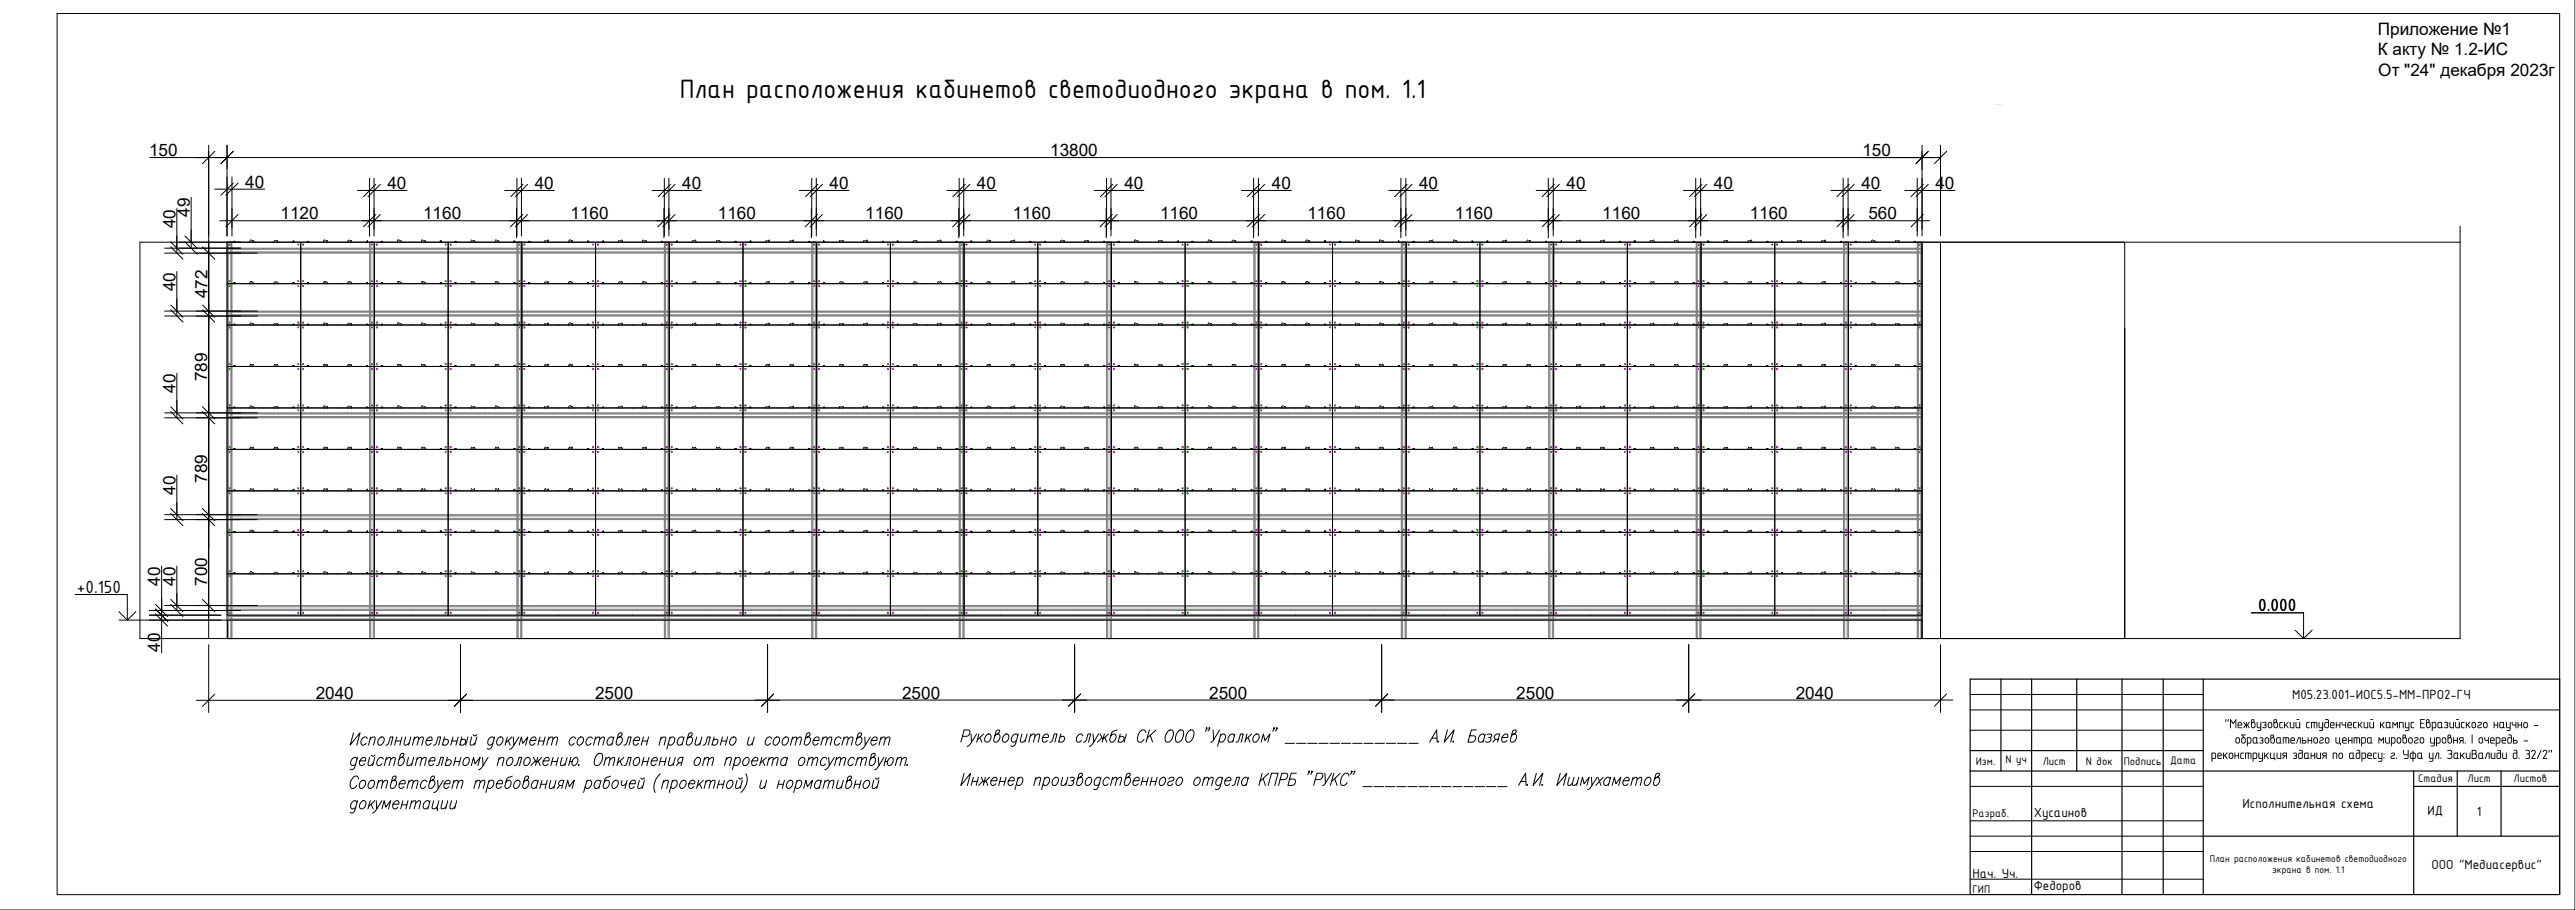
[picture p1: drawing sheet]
<svg xmlns="http://www.w3.org/2000/svg" width="839mm" height="296mm" viewBox="0 0 839 296" stroke-linecap="round" stroke-linejoin="round" font-family="sans-serif">
<defs><g id="words">
<text font-size="9.3" x="221.3" y="31.8">План расположения кабинетов светодиодного экрана в пом. 1.1</text>
<g font-size="6.2">
<text x="25" y="193">+0.150</text>
<text x="735.4" y="199">0.000</text>
</g>
<g font-size="5.6">
<text x="774.3" y="11.3">Приложение №1</text>
<text x="774.3" y="18">К акту № 1.2-ИС</text>
<text x="774.5" y="24.8">От &quot;24&quot; декабря 2023г</text>
<text x="48.5" y="50.8">150</text>
<text x="342" y="50.8">13800</text>
<text x="606.5" y="50.8">150</text>
<text x="79.9" y="61.1">40</text>
<text x="126.2" y="61.6">40</text>
<text x="174.1" y="61.6">40</text>
<text x="222.1" y="61.6">40</text>
<text x="270.1" y="61.6">40</text>
<text x="318.2" y="61.6">40</text>
<text x="366.2" y="61.6">40</text>
<text x="414.2" y="61.6">40</text>
<text x="462.1" y="61.6">40</text>
<text x="510.1" y="61.6">40</text>
<text x="558.1" y="61.6">40</text>
<text x="606.1" y="61.6">40</text>
<text x="630.3" y="61.6">40</text>
<text x="61.8" y="70.6" transform="rotate(-90 61.8 70.6)">49</text>
<text x="91.4" y="71.4">1120</text>
<text x="137.8" y="71.4">1160</text>
<text x="185.8" y="71.4">1160</text>
<text x="233.8" y="71.4">1160</text>
<text x="281.8" y="71.4">1160</text>
<text x="329.8" y="71.4">1160</text>
<text x="377.8" y="71.4">1160</text>
<text x="425.8" y="71.4">1160</text>
<text x="473.8" y="71.4">1160</text>
<text x="521.8" y="71.4">1160</text>
<text x="569.8" y="71.4">1160</text>
<text x="608.4" y="71.4">560</text>
<text x="57.1" y="74.3" transform="rotate(-90 57.1 74.3)">40</text>
<text x="57.1" y="94.8" transform="rotate(-90 57.1 94.8)">40</text>
<text x="67.5" y="97.2" transform="rotate(-90 67.5 97.2)">472</text>
<text x="67.5" y="124.1" transform="rotate(-90 67.5 124.1)">789</text>
<text x="57.1" y="127.9" transform="rotate(-90 57.1 127.9)">40</text>
<text x="57.1" y="161.1" transform="rotate(-90 57.1 161.1)">40</text>
<text x="67.5" y="157.3" transform="rotate(-90 67.5 157.3)">789</text>
<text x="52.2" y="190.7" transform="rotate(-90 52.2 190.7)">40</text>
<text x="57.1" y="190.7" transform="rotate(-90 57.1 190.7)">40</text>
<text x="67.5" y="190.7" transform="rotate(-90 67.5 190.7)">700</text>
<text x="52.2" y="212.3" transform="rotate(-90 52.2 212.3)">40</text>
<text x="102.8" y="227.5">2040</text>
<text x="193.8" y="227.5">2500</text>
<text x="293.8" y="227.5">2500</text>
<text x="393.8" y="227.5">2500</text>
<text x="493.8" y="227.5">2500</text>
<text x="584.8" y="227.5">2040</text>
</g>
<g font-size="4.7">
<text x="746.4" y="227.7">М05.23.001-ИОС5.5-ММ-ПРО2-ГЧ</text>
<text x="724.3" y="237.2">&quot;Межвузовский студенческий кампус Евразийского научно -</text>
<text x="727.6" y="242.1">образовательного центра мирового уровня. I очередь -</text>
<text x="719.9" y="247.1">реконструкция здания по адресу: г. Уфа ул. ЗакиВалиди д. 32/2&quot;</text>
<text x="730.3" y="263.2">Исполнительная схема</text>
<text x="662.3" y="265.9">Хусаинов</text>
<text x="790.6" y="265.5">ИД</text>
<text x="806.6" y="265.7">1</text>
<text x="642.3" y="285.8">Нач. Уч.</text>
<text x="791.8" y="282.8">ООО &quot;Медиасервис&quot;</text>
<text x="662.3" y="289.9">Федоров</text>
</g>
<g font-size="3.9">
<text x="643.4" y="249">Изм.</text>
<text x="653.1" y="248.6">N уч</text>
<text x="665.2" y="249">Лист</text>
<text x="679.3" y="249">N док</text>
<text x="691.6" y="249">Подпись</text>
<text x="706.7" y="248.8">Дата</text>
<text x="787.5" y="254.8">Стадия</text>
<text x="803.6" y="254.8">Лист</text>
<text x="818.5" y="254.8">Листов</text>
<text x="642.3" y="266.1">Разраб.</text>
<text x="642.3" y="290.8">ГИП</text>
</g>
<g font-size="3.4">
<text x="719.6" y="280.7">План расположения кабинетов светодиодного</text>
<text x="740" y="284.4">экрана в пом. 1.1</text>
</g>
<g font-size="2.6" fill="#f0f">
<text x="73.7" y="80.8">M8</text>
<text x="96.3" y="80.8">M8</text>
<text x="120.3" y="80.8">M8</text>
<text x="146.4" y="80.8" transform="rotate(-90 146.4 80.8)">M8</text>
<text x="168.3" y="80.8">M8</text>
<text x="192.3" y="80.8">M8</text>
<text x="216.3" y="80.8">M8</text>
<text x="240.2" y="80.8">M8</text>
<text x="268.1" y="80.8" transform="rotate(-90 268.1 80.8)">M8</text>
<text x="288.2" y="80.8">M8</text>
<text x="312.2" y="80.8">M8</text>
<text x="336.2" y="80.8">M8</text>
<text x="362.3" y="80.8" transform="rotate(-90 362.3 80.8)">M8</text>
<text x="384.2" y="80.8">M8</text>
<text x="408.2" y="80.8">M8</text>
<text x="432.2" y="80.8">M8</text>
<text x="456.1" y="80.8">M8</text>
<text x="484" y="80.8" transform="rotate(-90 484 80.8)">M8</text>
<text x="504.1" y="80.8">M8</text>
<text x="529.9" y="80.8">M8</text>
<text x="553.9" y="80.8">M8</text>
<text x="577.9" y="80.8">M8</text>
<text x="601.8" y="80.8">M8</text>
<text x="624.1" y="80.8">M8</text>
<text x="73.7" y="94.5">M8</text>
<text x="96.3" y="94.5">M8</text>
<text x="120.3" y="94.5">M8</text>
<text x="146.4" y="94.5" transform="rotate(-90 146.4 94.5)">M8</text>
<text x="168.3" y="94.5">M8</text>
<text x="192.3" y="94.5">M8</text>
<text x="216.3" y="94.5">M8</text>
<text x="240.2" y="94.5">M8</text>
<text x="268.1" y="94.5" transform="rotate(-90 268.1 94.5)">M8</text>
<text x="288.2" y="94.5">M8</text>
<text x="312.2" y="94.5">M8</text>
<text x="336.2" y="94.5">M8</text>
<text x="362.3" y="94.5" transform="rotate(-90 362.3 94.5)">M8</text>
<text x="384.2" y="94.5">M8</text>
<text x="408.2" y="94.5">M8</text>
<text x="432.2" y="94.5">M8</text>
<text x="456.1" y="94.5">M8</text>
<text x="484" y="94.5" transform="rotate(-90 484 94.5)">M8</text>
<text x="504.1" y="94.5">M8</text>
<text x="529.9" y="94.5">M8</text>
<text x="553.9" y="94.5">M8</text>
<text x="577.9" y="94.5">M8</text>
<text x="601.8" y="94.5">M8</text>
<text x="624.1" y="94.5">M8</text>
<text x="73.7" y="108">M8</text>
<text x="96.3" y="108">M8</text>
<text x="120.3" y="108">M8</text>
<text x="146.4" y="108" transform="rotate(-90 146.4 108)">M8</text>
<text x="168.3" y="108">M8</text>
<text x="192.3" y="108">M8</text>
<text x="216.3" y="108">M8</text>
<text x="240.2" y="108">M8</text>
<text x="268.1" y="108" transform="rotate(-90 268.1 108)">M8</text>
<text x="288.2" y="108">M8</text>
<text x="312.2" y="108">M8</text>
<text x="336.2" y="108">M8</text>
<text x="362.3" y="108" transform="rotate(-90 362.3 108)">M8</text>
<text x="384.2" y="108">M8</text>
<text x="408.2" y="108">M8</text>
<text x="432.2" y="108">M8</text>
<text x="456.1" y="108">M8</text>
<text x="484" y="108" transform="rotate(-90 484 108)">M8</text>
<text x="504.1" y="108">M8</text>
<text x="529.9" y="108">M8</text>
<text x="553.9" y="108">M8</text>
<text x="577.9" y="108">M8</text>
<text x="601.8" y="108">M8</text>
<text x="624.1" y="108">M8</text>
<text x="73.7" y="119.9">M8</text>
<text x="96.3" y="119.9">M8</text>
<text x="120.3" y="119.9">M8</text>
<text x="146.4" y="119.9" transform="rotate(-90 146.4 119.9)">M8</text>
<text x="168.3" y="119.9">M8</text>
<text x="192.3" y="119.9">M8</text>
<text x="216.3" y="119.9">M8</text>
<text x="240.2" y="119.9">M8</text>
<text x="268.1" y="119.9" transform="rotate(-90 268.1 119.9)">M8</text>
<text x="288.2" y="119.9">M8</text>
<text x="312.2" y="119.9">M8</text>
<text x="336.2" y="119.9">M8</text>
<text x="362.3" y="119.9" transform="rotate(-90 362.3 119.9)">M8</text>
<text x="384.2" y="119.9">M8</text>
<text x="408.2" y="119.9">M8</text>
<text x="432.2" y="119.9">M8</text>
<text x="456.1" y="119.9">M8</text>
<text x="484" y="119.9" transform="rotate(-90 484 119.9)">M8</text>
<text x="504.1" y="119.9">M8</text>
<text x="529.9" y="119.9">M8</text>
<text x="553.9" y="119.9">M8</text>
<text x="577.9" y="119.9">M8</text>
<text x="601.8" y="119.9">M8</text>
<text x="624.1" y="119.9">M8</text>
<text x="73.7" y="134.8">M8</text>
<text x="96.3" y="134.8">M8</text>
<text x="120.3" y="134.8">M8</text>
<text x="146.4" y="134.8" transform="rotate(-90 146.4 134.8)">M8</text>
<text x="168.3" y="134.8">M8</text>
<text x="192.3" y="134.8">M8</text>
<text x="216.3" y="134.8">M8</text>
<text x="240.2" y="134.8">M8</text>
<text x="268.1" y="134.8" transform="rotate(-90 268.1 134.8)">M8</text>
<text x="288.2" y="134.8">M8</text>
<text x="312.2" y="134.8">M8</text>
<text x="336.2" y="134.8">M8</text>
<text x="362.3" y="134.8" transform="rotate(-90 362.3 134.8)">M8</text>
<text x="384.2" y="134.8">M8</text>
<text x="408.2" y="134.8">M8</text>
<text x="432.2" y="134.8">M8</text>
<text x="456.1" y="134.8">M8</text>
<text x="484" y="134.8" transform="rotate(-90 484 134.8)">M8</text>
<text x="504.1" y="134.8">M8</text>
<text x="529.9" y="134.8">M8</text>
<text x="553.9" y="134.8">M8</text>
<text x="577.9" y="134.8">M8</text>
<text x="601.8" y="134.8">M8</text>
<text x="624.1" y="134.8">M8</text>
<text x="73.7" y="148.5">M8</text>
<text x="96.3" y="148.5">M8</text>
<text x="120.3" y="148.5">M8</text>
<text x="146.4" y="148.5" transform="rotate(-90 146.4 148.5)">M8</text>
<text x="168.3" y="148.5">M8</text>
<text x="192.3" y="148.5">M8</text>
<text x="216.3" y="148.5">M8</text>
<text x="240.2" y="148.5">M8</text>
<text x="268.1" y="148.5" transform="rotate(-90 268.1 148.5)">M8</text>
<text x="288.2" y="148.5">M8</text>
<text x="312.2" y="148.5">M8</text>
<text x="336.2" y="148.5">M8</text>
<text x="362.3" y="148.5" transform="rotate(-90 362.3 148.5)">M8</text>
<text x="384.2" y="148.5">M8</text>
<text x="408.2" y="148.5">M8</text>
<text x="432.2" y="148.5">M8</text>
<text x="456.1" y="148.5">M8</text>
<text x="484" y="148.5" transform="rotate(-90 484 148.5)">M8</text>
<text x="504.1" y="148.5">M8</text>
<text x="529.9" y="148.5">M8</text>
<text x="553.9" y="148.5">M8</text>
<text x="577.9" y="148.5">M8</text>
<text x="601.8" y="148.5">M8</text>
<text x="624.1" y="148.5">M8</text>
<text x="73.7" y="160.2">M8</text>
<text x="96.3" y="160.2">M8</text>
<text x="120.3" y="160.2">M8</text>
<text x="146.4" y="160.2" transform="rotate(-90 146.4 160.2)">M8</text>
<text x="168.3" y="160.2">M8</text>
<text x="192.3" y="160.2">M8</text>
<text x="216.3" y="160.2">M8</text>
<text x="240.2" y="160.2">M8</text>
<text x="268.1" y="160.2" transform="rotate(-90 268.1 160.2)">M8</text>
<text x="288.2" y="160.2">M8</text>
<text x="312.2" y="160.2">M8</text>
<text x="336.2" y="160.2">M8</text>
<text x="362.3" y="160.2" transform="rotate(-90 362.3 160.2)">M8</text>
<text x="384.2" y="160.2">M8</text>
<text x="408.2" y="160.2">M8</text>
<text x="432.2" y="160.2">M8</text>
<text x="456.1" y="160.2">M8</text>
<text x="484" y="160.2" transform="rotate(-90 484 160.2)">M8</text>
<text x="504.1" y="160.2">M8</text>
<text x="529.9" y="160.2">M8</text>
<text x="553.9" y="160.2">M8</text>
<text x="577.9" y="160.2">M8</text>
<text x="601.8" y="160.2">M8</text>
<text x="624.1" y="160.2">M8</text>
<text x="73.7" y="173.9">M8</text>
<text x="96.3" y="173.9">M8</text>
<text x="120.3" y="173.9">M8</text>
<text x="146.4" y="173.9" transform="rotate(-90 146.4 173.9)">M8</text>
<text x="168.3" y="173.9">M8</text>
<text x="192.3" y="173.9">M8</text>
<text x="216.3" y="173.9">M8</text>
<text x="240.2" y="173.9">M8</text>
<text x="268.1" y="173.9" transform="rotate(-90 268.1 173.9)">M8</text>
<text x="288.2" y="173.9">M8</text>
<text x="312.2" y="173.9">M8</text>
<text x="336.2" y="173.9">M8</text>
<text x="362.3" y="173.9" transform="rotate(-90 362.3 173.9)">M8</text>
<text x="384.2" y="173.9">M8</text>
<text x="408.2" y="173.9">M8</text>
<text x="432.2" y="173.9">M8</text>
<text x="456.1" y="173.9">M8</text>
<text x="484" y="173.9" transform="rotate(-90 484 173.9)">M8</text>
<text x="504.1" y="173.9">M8</text>
<text x="529.9" y="173.9">M8</text>
<text x="553.9" y="173.9">M8</text>
<text x="577.9" y="173.9">M8</text>
<text x="601.8" y="173.9">M8</text>
<text x="624.1" y="173.9">M8</text>
<text x="73.7" y="187.3">M8</text>
<text x="96.3" y="187.3">M8</text>
<text x="120.3" y="187.3">M8</text>
<text x="146.4" y="187.3" transform="rotate(-90 146.4 187.3)">M8</text>
<text x="168.3" y="187.3">M8</text>
<text x="192.3" y="187.3">M8</text>
<text x="216.3" y="187.3">M8</text>
<text x="240.2" y="187.3">M8</text>
<text x="268.1" y="187.3" transform="rotate(-90 268.1 187.3)">M8</text>
<text x="288.2" y="187.3">M8</text>
<text x="312.2" y="187.3">M8</text>
<text x="336.2" y="187.3">M8</text>
<text x="362.3" y="187.3" transform="rotate(-90 362.3 187.3)">M8</text>
<text x="384.2" y="187.3">M8</text>
<text x="408.2" y="187.3">M8</text>
<text x="432.2" y="187.3">M8</text>
<text x="456.1" y="187.3">M8</text>
<text x="484" y="187.3" transform="rotate(-90 484 187.3)">M8</text>
<text x="504.1" y="187.3">M8</text>
<text x="529.9" y="187.3">M8</text>
<text x="553.9" y="187.3">M8</text>
<text x="577.9" y="187.3">M8</text>
<text x="601.8" y="187.3">M8</text>
<text x="624.1" y="187.3">M8</text>
<text x="73.7" y="200.7">M8</text>
<text x="96.3" y="200.7">M8</text>
<text x="120.3" y="200.7">M8</text>
<text x="146.4" y="200.7" transform="rotate(-90 146.4 200.7)">M8</text>
<text x="168.3" y="200.7">M8</text>
<text x="192.3" y="200.7">M8</text>
<text x="216.3" y="200.7">M8</text>
<text x="240.2" y="200.7">M8</text>
<text x="268.1" y="200.7" transform="rotate(-90 268.1 200.7)">M8</text>
<text x="288.2" y="200.7">M8</text>
<text x="312.2" y="200.7">M8</text>
<text x="336.2" y="200.7">M8</text>
<text x="362.3" y="200.7" transform="rotate(-90 362.3 200.7)">M8</text>
<text x="384.2" y="200.7">M8</text>
<text x="408.2" y="200.7">M8</text>
<text x="432.2" y="200.7">M8</text>
<text x="456.1" y="200.7">M8</text>
<text x="484" y="200.7" transform="rotate(-90 484 200.7)">M8</text>
<text x="504.1" y="200.7">M8</text>
<text x="529.9" y="200.7">M8</text>
<text x="553.9" y="200.7">M8</text>
<text x="577.9" y="200.7">M8</text>
<text x="601.8" y="200.7">M8</text>
<text x="624.1" y="200.7">M8</text>
</g>
<g font-size="2.6">
<text x="97.7" y="80.8">M8</text>
<text x="121.7" y="80.8">M8</text>
<text x="145.7" y="80.8">M8</text>
<text x="169.7" y="80.8">M8</text>
<text x="193.7" y="80.8">M8</text>
<text x="217.7" y="80.8">M8</text>
<text x="241.7" y="80.8">M8</text>
<text x="290" y="80.8">M8</text>
<text x="313.6" y="80.8">M8</text>
<text x="338" y="80.8">M8</text>
<text x="385.9" y="80.8">M8</text>
<text x="409.9" y="80.8">M8</text>
<text x="433.9" y="80.8">M8</text>
<text x="457.9" y="80.8">M8</text>
<text x="505.9" y="80.8">M8</text>
<text x="528.1" y="80.8">M8</text>
<text x="552.1" y="80.8">M8</text>
<text x="576.1" y="80.8">M8</text>
<text x="600.1" y="80.8">M8</text>
<text x="97.7" y="94.5">M8</text>
<text x="121.7" y="94.5">M8</text>
<text x="145.7" y="94.5">M8</text>
<text x="169.7" y="94.5">M8</text>
<text x="193.7" y="94.5">M8</text>
<text x="217.7" y="94.5">M8</text>
<text x="241.7" y="94.5">M8</text>
<text x="290" y="94.5">M8</text>
<text x="314" y="92.8">M8</text>
<text x="338" y="94.5">M8</text>
<text x="385.9" y="94.5">M8</text>
<text x="409.9" y="94.5">M8</text>
<text x="433.9" y="94.5">M8</text>
<text x="457.9" y="94.5">M8</text>
<text x="505.9" y="94.5">M8</text>
<text x="528.1" y="94.5">M8</text>
<text x="552.1" y="94.5">M8</text>
<text x="576.1" y="94.5">M8</text>
<text x="600.1" y="94.5">M8</text>
<text x="97.7" y="108">M8</text>
<text x="121.7" y="108">M8</text>
<text x="145.7" y="108">M8</text>
<text x="169.7" y="108">M8</text>
<text x="193.7" y="108">M8</text>
<text x="217.7" y="108">M8</text>
<text x="241.7" y="108">M8</text>
<text x="290" y="108">M8</text>
<text x="314" y="106.2">M8</text>
<text x="338" y="108">M8</text>
<text x="385.9" y="108">M8</text>
<text x="409.9" y="108">M8</text>
<text x="433.9" y="108">M8</text>
<text x="457.9" y="108">M8</text>
<text x="505.9" y="108">M8</text>
<text x="528.1" y="108">M8</text>
<text x="552.1" y="108">M8</text>
<text x="576.1" y="108">M8</text>
<text x="600.1" y="108">M8</text>
<text x="97.7" y="119.9">M8</text>
<text x="121.7" y="119.9">M8</text>
<text x="145.7" y="119.9">M8</text>
<text x="169.7" y="119.9">M8</text>
<text x="193.7" y="119.9">M8</text>
<text x="217.7" y="119.9">M8</text>
<text x="241.7" y="119.9">M8</text>
<text x="290" y="119.9">M8</text>
<text x="314" y="119.9">M8</text>
<text x="338" y="119.9">M8</text>
<text x="385.9" y="119.9">M8</text>
<text x="409.9" y="119.9">M8</text>
<text x="433.9" y="119.9">M8</text>
<text x="457.9" y="119.9">M8</text>
<text x="505.9" y="119.9">M8</text>
<text x="528.1" y="119.9">M8</text>
<text x="552.1" y="119.9">M8</text>
<text x="576.1" y="119.9">M8</text>
<text x="600.1" y="119.9">M8</text>
<text x="97.7" y="134.8">M8</text>
<text x="121.7" y="134.8">M8</text>
<text x="145.7" y="134.8">M8</text>
<text x="169.7" y="134.8">M8</text>
<text x="193.7" y="134.8">M8</text>
<text x="217.7" y="134.8">M8</text>
<text x="241.7" y="134.8">M8</text>
<text x="290" y="134.8">M8</text>
<text x="314" y="133.4">M8</text>
<text x="338" y="134.8">M8</text>
<text x="385.9" y="134.8">M8</text>
<text x="409.9" y="134.8">M8</text>
<text x="433.9" y="134.8">M8</text>
<text x="457.9" y="134.8">M8</text>
<text x="505.9" y="134.8">M8</text>
<text x="528.1" y="134.8">M8</text>
<text x="552.1" y="134.8">M8</text>
<text x="576.1" y="134.8">M8</text>
<text x="600.1" y="134.8">M8</text>
<text x="97.7" y="148.5">M8</text>
<text x="121.7" y="148.5">M8</text>
<text x="145.7" y="148.5">M8</text>
<text x="169.7" y="148.5">M8</text>
<text x="193.7" y="148.5">M8</text>
<text x="217.7" y="148.5">M8</text>
<text x="241.7" y="148.5">M8</text>
<text x="290" y="148.5">M8</text>
<text x="314" y="146.8">M8</text>
<text x="338" y="148.5">M8</text>
<text x="385.9" y="148.5">M8</text>
<text x="409.9" y="148.5">M8</text>
<text x="433.9" y="148.5">M8</text>
<text x="457.9" y="148.5">M8</text>
<text x="505.9" y="148.5">M8</text>
<text x="528.1" y="148.5">M8</text>
<text x="552.1" y="148.5">M8</text>
<text x="576.1" y="148.5">M8</text>
<text x="600.1" y="148.5">M8</text>
<text x="97.7" y="160.2">M8</text>
<text x="121.7" y="160.2">M8</text>
<text x="145.7" y="160.2">M8</text>
<text x="169.7" y="160.2">M8</text>
<text x="193.7" y="160.2">M8</text>
<text x="217.7" y="160.2">M8</text>
<text x="241.7" y="160.2">M8</text>
<text x="290" y="160.2">M8</text>
<text x="314" y="160.2">M8</text>
<text x="338" y="160.2">M8</text>
<text x="385.9" y="160.2">M8</text>
<text x="409.9" y="160.2">M8</text>
<text x="433.9" y="160.2">M8</text>
<text x="457.9" y="160.2">M8</text>
<text x="505.9" y="160.2">M8</text>
<text x="528.1" y="160.2">M8</text>
<text x="552.1" y="160.2">M8</text>
<text x="576.1" y="160.2">M8</text>
<text x="600.1" y="160.2">M8</text>
<text x="97.7" y="173.9">M8</text>
<text x="121.7" y="173.9">M8</text>
<text x="145.7" y="173.9">M8</text>
<text x="169.7" y="173.9">M8</text>
<text x="193.7" y="173.9">M8</text>
<text x="217.7" y="173.9">M8</text>
<text x="241.7" y="173.9">M8</text>
<text x="290" y="173.9">M8</text>
<text x="314" y="173.9">M8</text>
<text x="338" y="173.9">M8</text>
<text x="385.9" y="173.9">M8</text>
<text x="409.9" y="173.9">M8</text>
<text x="433.9" y="173.9">M8</text>
<text x="457.9" y="173.9">M8</text>
<text x="505.9" y="173.9">M8</text>
<text x="528.1" y="173.9">M8</text>
<text x="552.1" y="173.9">M8</text>
<text x="576.1" y="173.9">M8</text>
<text x="600.1" y="173.9">M8</text>
<text x="97.7" y="187.3">M8</text>
<text x="121.7" y="187.3">M8</text>
<text x="145.7" y="187.3">M8</text>
<text x="169.7" y="187.3">M8</text>
<text x="193.7" y="187.3">M8</text>
<text x="217.7" y="187.3">M8</text>
<text x="241.7" y="187.3">M8</text>
<text x="290" y="187.3">M8</text>
<text x="314" y="187.3">M8</text>
<text x="338" y="187.3">M8</text>
<text x="364.1" y="189.1" transform="rotate(-90 364.1 189.1)">M8</text>
<text x="385.9" y="187.3">M8</text>
<text x="409.9" y="187.3">M8</text>
<text x="433.9" y="187.3">M8</text>
<text x="457.9" y="187.3">M8</text>
<text x="505.9" y="187.3">M8</text>
<text x="528.1" y="187.3">M8</text>
<text x="552.1" y="187.3">M8</text>
<text x="576.1" y="187.3">M8</text>
<text x="600.1" y="187.3">M8</text>
</g>
<g font-size="2.6" fill="#0f0">
<text x="264.2" y="80.8">M8</text>
<text x="480.1" y="80.8">M8</text>
<text x="73.7" y="92.8">M8</text>
<text x="96.3" y="92.8">M8</text>
<text x="120.3" y="92.8">M8</text>
<text x="146.4" y="92.8" transform="rotate(-90 146.4 92.8)">M8</text>
<text x="168.3" y="92.8">M8</text>
<text x="192.3" y="92.8">M8</text>
<text x="216.3" y="92.8">M8</text>
<text x="240.2" y="92.8">M8</text>
<text x="264.2" y="94.5">M8</text>
<text x="264.2" y="92.8">M8</text>
<text x="268.1" y="92.8" transform="rotate(-90 268.1 92.8)">M8</text>
<text x="288.2" y="92.8">M8</text>
<text x="312.2" y="92.8">M8</text>
<text x="336.2" y="92.8">M8</text>
<text x="362.3" y="92.8" transform="rotate(-90 362.3 92.8)">M8</text>
<text x="384.2" y="92.8">M8</text>
<text x="408.2" y="92.8">M8</text>
<text x="432.2" y="92.8">M8</text>
<text x="456.1" y="92.8">M8</text>
<text x="480.1" y="94.5">M8</text>
<text x="480.1" y="92.8">M8</text>
<text x="484" y="92.8" transform="rotate(-90 484 92.8)">M8</text>
<text x="504.1" y="92.8">M8</text>
<text x="529.9" y="92.8">M8</text>
<text x="553.9" y="92.8">M8</text>
<text x="577.9" y="92.8">M8</text>
<text x="601.8" y="92.8">M8</text>
<text x="624.1" y="92.8">M8</text>
<text x="73.7" y="106.2">M8</text>
<text x="96.3" y="106.2">M8</text>
<text x="120.3" y="106.2">M8</text>
<text x="146.4" y="106.2" transform="rotate(-90 146.4 106.2)">M8</text>
<text x="168.3" y="106.2">M8</text>
<text x="192.3" y="106.2">M8</text>
<text x="216.3" y="106.2">M8</text>
<text x="240.2" y="106.2">M8</text>
<text x="264.2" y="108">M8</text>
<text x="264.2" y="106.2">M8</text>
<text x="268.1" y="106.2" transform="rotate(-90 268.1 106.2)">M8</text>
<text x="288.2" y="106.2">M8</text>
<text x="312.2" y="106.2">M8</text>
<text x="336.2" y="106.2">M8</text>
<text x="362.3" y="106.2" transform="rotate(-90 362.3 106.2)">M8</text>
<text x="384.2" y="106.2">M8</text>
<text x="408.2" y="106.2">M8</text>
<text x="432.2" y="106.2">M8</text>
<text x="456.1" y="106.2">M8</text>
<text x="480.1" y="108">M8</text>
<text x="480.1" y="106.2">M8</text>
<text x="484" y="106.2" transform="rotate(-90 484 106.2)">M8</text>
<text x="504.1" y="106.2">M8</text>
<text x="529.9" y="106.2">M8</text>
<text x="553.9" y="106.2">M8</text>
<text x="577.9" y="106.2">M8</text>
<text x="601.8" y="106.2">M8</text>
<text x="624.1" y="106.2">M8</text>
<text x="264.2" y="119.9">M8</text>
<text x="480.1" y="119.9">M8</text>
<text x="264.2" y="134.8">M8</text>
<text x="480.1" y="134.8">M8</text>
<text x="73.7" y="146.8">M8</text>
<text x="96.3" y="146.8">M8</text>
<text x="120.3" y="146.8">M8</text>
<text x="146.4" y="146.8" transform="rotate(-90 146.4 146.8)">M8</text>
<text x="168.3" y="146.8">M8</text>
<text x="192.3" y="146.8">M8</text>
<text x="216.3" y="146.8">M8</text>
<text x="240.2" y="146.8">M8</text>
<text x="264.2" y="148.5">M8</text>
<text x="264.2" y="146.8">M8</text>
<text x="268.1" y="146.8" transform="rotate(-90 268.1 146.8)">M8</text>
<text x="288.2" y="146.8">M8</text>
<text x="312.2" y="146.8">M8</text>
<text x="336.2" y="146.8">M8</text>
<text x="362.3" y="146.8" transform="rotate(-90 362.3 146.8)">M8</text>
<text x="384.2" y="146.8">M8</text>
<text x="408.2" y="146.8">M8</text>
<text x="432.2" y="146.8">M8</text>
<text x="456.1" y="146.8">M8</text>
<text x="480.1" y="148.5">M8</text>
<text x="480.1" y="146.8">M8</text>
<text x="484" y="146.8" transform="rotate(-90 484 146.8)">M8</text>
<text x="504.1" y="146.8">M8</text>
<text x="529.9" y="146.8">M8</text>
<text x="553.9" y="146.8">M8</text>
<text x="577.9" y="146.8">M8</text>
<text x="601.8" y="146.8">M8</text>
<text x="624.1" y="146.8">M8</text>
<text x="264.2" y="160.2">M8</text>
<text x="480.1" y="160.2">M8</text>
<text x="264.2" y="173.9">M8</text>
<text x="480.1" y="173.9">M8</text>
<text x="264.2" y="187.3">M8</text>
<text x="480.1" y="187.3">M8</text>
<text x="264.2" y="200.7">M8</text>
<text x="480.1" y="200.7">M8</text>
</g>
</g></defs>
<!-- layer: 0 -->
<g fill="none" stroke="#808080" stroke-width=".33">
<path d="M73.9 78.9h1.6v123h-1.6zM74.1 78.9h1.3v123h-1.3zM74.4 78.9h.8v123h-.8zM120.3 78.9h1.6v123h-1.6zM120.5 78.9h1.3v123h-1.3zM120.8 78.9h.8v123h-.8zM168.3 78.9h1.6v123h-1.6zM168.5 78.9h1.3v123h-1.3zM168.8 78.9h.8v123h-.8zM216.3 78.9h1.6v123h-1.6zM216.5 78.9h1.3v123h-1.3zM216.7 78.9h.8v123h-.7z"/>
<path d="M264.3 78.9h1.7v123h-1.7zM264.5 78.9h1.3v123h-1.3zM264.7 78.9h.8v123h-.8zM312.4 78.9h1.5l.1 123h-1.6zM312.5 78.9h1.3v123h-1.3zM312.7 78.9h.8v123h-.8zM360.4 78.9h1.5v123h-1.5zM360.4 78.9h1.4v123h-1.4zM360.7 78.9h.8v123h-.8zM408.3 78.9h1.6v123h-1.6zM408.4 78.9h1.4v123h-1.4zM408.7 78.9h.9v123h-.9z"/>
<path d="M456.3 78.9h1.6v123h-1.6zM456.5 78.9h1.3v123h-1.3zM456.8 78.9h.8v123h-.8zM504.3 78.9h1.6v123h-1.6zM504.5 78.9h1.3v123h-1.3zM504.7 78.9h.8v123h-.7zM552.3 78.9h1.6v123h-1.6zM552.5 78.9h1.3v123h-1.3zM552.7 78.9h.8v123h-.8zM600.3 78.9h1.6l.1 123h-1.7zM600.4 78.9h1.4v123h-1.3zM600.7 78.9h.8v123h-.8z"/>
<path d="M624.3 78.9h1.6v123h-1.6zM624.4 78.9h1.4v123h-1.4zM624.7 78.9h.8v123h-.8zM73.9 80.8h552v1.6h-552zM73.9 81.2h552v.8h-552zM73.9 80.9h552v1.4h-552zM73.9 101.3h552v1.6h-552zM73.9 101.7h552v.8h-552zM73.9 101.4h552v1.4h-552zM73.9 134.5h552v1.6h-552zM73.9 134.8h552v.8h-552zM73.9 134.6h552v1.3h-552z"/>
<path d="M74 167.6h552v1.6h-552zM74 168h552v.8h-552zM74 167.7h552v1.4h-552zM73.9 197.2h552v1.6h-552zM73.9 197.6h552v.8h-552zM73.9 197.3h552v1.4h-552zM73.9 200.3h552v1.6h-552zM73.9 200.7h552v.9h-552zM73.9 200.4h552v1.4h-552zM73.9 201.9h1.6v6h-1.6zM74.1 201.9h1.3v6h-1.3zM74.4 201.9h.8v6h-.8z"/>
<path d="M120.3 201.9h1.6v6h-1.6zM120.5 201.9h1.3v6h-1.3zM120.8 201.9h.8v6h-.8zM168.3 201.9h1.6v6h-1.6zM168.5 201.9h1.3v6h-1.3zM168.8 201.9h.8v6h-.8zM216.3 201.9h1.6v6h-1.6zM216.5 201.9h1.3v6h-1.3zM216.8 201.9h.7v6h-.7zM264.3 201.9h1.7v6h-1.7zM264.5 201.9h1.3v6h-1.3zM264.7 201.9h.8v6h-.8z"/>
<path d="M312.4 201.9h1.6v6h-1.6zM312.5 201.9h1.3v6h-1.3zM312.7 201.9h.8v6h-.8zM360.4 201.9h1.5v6h-1.5zM360.4 201.9h1.4v6h-1.4zM360.7 201.9h.8v6h-.8zM408.3 201.9h1.6v6h-1.6zM408.4 201.9h1.4v6h-1.4zM408.7 201.9h.9v6h-.9zM456.3 201.9h1.6v6h-1.6zM456.5 201.9h1.3v6h-1.3zM456.8 201.9h.8v6h-.8z"/>
<path d="M504.3 201.9h1.6v6h-1.6zM504.5 201.9h1.3v6h-1.3zM504.8 201.9h.7v6h-.7zM552.3 201.9h1.6v6h-1.6zM552.5 201.9h1.3v6h-1.3zM552.7 201.9h.8v6h-.8zM600.3 201.9h1.7v6h-1.7zM600.5 201.9h1.3v6h-1.3zM600.7 201.9h.8v6h-.8zM624.3 201.9h1.6v6h-1.6zM624.4 201.9h1.4v6h-1.4zM624.7 201.9h.8v6h-.8z"/>
</g>
<!-- layer: Make -->
<g fill="none" stroke="#000" stroke-width=".33">
<path d="M73.9 78.9h24v13.5h-24zM81.5 78.8h.1M81.6 78.4h.1M81.6 78.6l-.1 .3M81.6 78.5l-.2 .4M81.6 78.4h.2M81.6 78.6h.1M81.8 78.4h-.2v.5M81.8 78.4h.1M82.4 78.4h-.4h.5v.5M82.4 78.4h.1M82.5 78.5l.2 .3"/>
<path d="M82.5 78.6l.1 .3M82.5 78.4v.1M82.6 78.8h.1M82.7 78.8l-.1 .1M89.3 78.8h.1M89.4 78.5l-.1 .4 .1-.3M89.4 78.4v.1M89.5 78.4h-.1M89.6 78.4h-.2v.5M89.6 78.4h-.1M89.6 78.4h.1M89.7 78.4h.1"/>
<path d="M89.8 78.4h-.2M89.8 78.4h-.1M90.3 78.4h-.5h.5v.5M90.3 78.4h.1M90.3 78.5l.1 .4M90.3 78.6l.1 .3M90.3 78.4l.1 .1M90.4 78.8h.1M97.9 78.9h24v13.5h-24zM105.5 78.8h.1M105.6 78.4h.1M105.6 78.6l-.1 .3"/>
<path d="M105.6 78.5l-.2 .4M105.6 78.4h.2M105.6 78.6h.1M105.8 78.4h-.2v.5M105.8 78.4h.1M105.9 78.4h.1M106.4 78.4h-.4h.5v.5M106.4 78.4h.1M106.5 78.5l.1 .4M106.5 78.4v.1M106.6 78.6v.3M106.6 78.8h.1"/>
<path d="M113.3 78.8h.1M113.4 78.5l-.1 .4M113.4 78.4v.1M113.4 78.6l-.1 .3M113.5 78.4h-.1M113.6 78.4h-.2v.5M113.6 78.4h-.1M113.6 78.4h.1M113.7 78.4h.1M114.3 78.4h-.5h.5v.5M114.3 78.4h.1M114.3 78.5l.1 .4"/>
<path d="M114.3 78.6l.1 .3M114.3 78.4l.1 .1M114.4 78.8h.1M121.9 78.9h24v13.5h-24zM129.5 78.8h.1M129.5 78.6l-.1 .3 .2-.3M129.5 78.5h.1M129.6 78.4h.1M129.6 78.4h.2M129.6 78.4v.1M129.8 78.4h-.2v.5M129.8 78.4h.1"/>
<path d="M129.9 78.4h.1M130.4 78.4h-.4h.5v.5M130.4 78.4h.1M130.5 78.5h.1M130.5 78.6l.1 .3-.1-.3M130.5 78.4v.1M130.5 78.6l.1 .1M130.6 78.8h.1M137.3 78.6v.3M137.3 78.8h.1M137.4 78.4h.1M137.4 78.6l-.1 .3"/>
<path d="M137.4 78.5l-.1 .2M137.4 78.4h.2M137.4 78.6h.1M137.6 78.4h-.2v.5M137.6 78.4h.1M137.7 78.4h.1M138.3 78.4h-.5h.5v.5M138.3 78.4h.1M138.3 78.5l.1 .4M138.3 78.4l.1 .1M138.4 78.6l.1 .2M138.4 78.8h.1"/>
<path d="M138.5 78.8l-.1 .1M145.9 78.9h24v13.5h-24zM153.5 78.7l-.1 .2zM153.5 78.8h.1M153.5 78.5h.1M153.6 78.4h.1M153.6 78.4h.2M153.6 78.4v.1M153.8 78.4l-.2 .5M153.8 78.4h.2M153.9 78.4h.1M154.4 78.4h-.4h.4v.5"/>
<path d="M154.5 78.5h.1M154.5 78.6l.1 .3-.1-.3M154.5 78.4v.1M154.5 78.6l.1 .1M154.6 78.8h.1M161.3 78.6v.3M161.3 78.8h.1M161.3 78.6v.1M161.4 78.4h.1M161.4 78.6l-.1 .3M161.4 78.5h.1M161.4 78.4h.2"/>
<path d="M161.4 78.6h.1M161.4 78.4v.1M161.6 78.4h-.2v.5M161.6 78.4h.1M161.7 78.4h.1M162.3 78.4h-.5h.5v.5M162.3 78.4h.1M162.3 78.5l.2 .3M162.3 78.4v.1M162.4 78.6l.1 .1M162.4 78.8h.1M162.5 78.7v.1"/>
<path d="M169.9 78.9h24v13.5h-24zM177.4 78.9l.2-.3-.1 .3M177.5 78.8h.1M177.5 78.5h.1M177.6 78.4v.1M177.6 78.4h.2M177.8 78.4l-.2 .5M177.8 78.4h.2M177.8 78.4h.1M178.5 78.4h-.5h.5v.5M178.5 78.4h.1M178.5 78.5l.1 .2"/>
<path d="M178.5 78.6l.1 .3-.1-.3M178.6 78.8h.1M185.3 78.8h.1M185.4 78.6l-.1 .3M185.4 78.5h-.1M185.4 78.4h.1M185.4 78.4h.2M185.4 78.6v.3M185.4 78.4v.1M185.6 78.4h-.2v.5M185.6 78.4h.1M185.7 78.4h.1"/>
<path d="M185.8 78.4h.1M185.8 78.4h-.1M186.3 78.4h-.5h.5v.5M186.3 78.4h.1M186.3 78.5h.1M186.3 78.6l.1 .3v-.3M186.3 78.4v.1M186.4 78.6v.1M186.4 78.8h.1M193.9 78.9h24v13.5h-24zM201.5 78.8h.1M201.5 78.5l-.1 .4"/>
<path d="M201.6 78.4v.1M201.6 78.6l-.1 .3M201.6 78.4h.1M201.8 78.4h-.2v.5M201.8 78.4h-.2M201.8 78.4h.1M201.8 78.4h.2h-.2M201.9 78.4h.1M202.5 78.4h-.5h.5v.5M202.5 78.4h.1M202.5 78.6l.1 .3M202.5 78.5l.1 .2"/>
<path d="M202.6 78.8h.1M202.6 78.7v.2M209.3 78.9l.1-.3-.1 .3M209.3 78.8h.1M209.4 78.5h-.1M209.4 78.4h.1M209.4 78.4h.2M209.4 78.4v.1M209.6 78.4l-.2 .5M209.6 78.4h.2M209.7 78.4h.1M210.3 78.4h-.5h.5v.5"/>
<path d="M210.3 78.4h.1M210.3 78.5l.1 .2M210.3 78.6l.1 .3v-.3M210.3 78.4v.1M210.4 78.8h.1M217.9 78.9h24.1v13.5h-24.1zM225.4 78.6v.1M225.4 78.7v.2M225.5 78.8h.1M225.5 78.5v.2M225.6 78.4v.1M225.6 78.6l-.1 .3"/>
<path d="M225.6 78.4h.1M225.8 78.4h-.2v.5M225.8 78.4h-.2M225.8 78.4h.1M225.8 78.4h.2M225.9 78.4h.1M226 78.4h.1M226.5 78.4h-.5h.5v.5M226.5 78.4h.1M226.5 78.6v.3M226.5 78.5l.1 .2M226.6 78.8h.1"/>
<path d="M226.6 78.7v.2M233.3 78.8h.1M233.4 78.5l-.1 .4M233.4 78.4v.1M233.4 78.6l-.1 .3M233.4 78.4h.2M233.6 78.4l-.2 .5M233.6 78.4h.1M233.7 78.4h.1M233.8 78.4h-.2M234.3 78.4h-.5h.5v.5M234.3 78.4h.1"/>
<path d="M234.3 78.5l.2 .4M234.3 78.6l.1 .3M234.3 78.4v.1M234.4 78.8h.1M242 78.9h24v13.5h-24zM249.4 78.8h.1M249.4 78.7v.1M249.5 78.6l-.1 .1M249.5 78.5h.1M249.6 78.6l-.2 .2M249.6 78.4v.1M249.6 78.4h.1"/>
<path d="M249.8 78.4h-.2v.5M249.8 78.4h-.2M249.8 78.4h.1M249.8 78.4h.2M249.9 78.4h.1M250 78.4h.1M250.5 78.5h.1M250.5 78.4h-.5h.5v.5M250.5 78.4h.1M250.5 78.6h.1M250.5 78.4v.1M250.5 78.6v.3"/>
<path d="M250.5 78.6v.1M250.6 78.6v.1M250.6 78.8h.1M250.6 78.7v.2M257.3 78.8h.1M257.4 78.5l-.1 .4M257.4 78.4v.1M257.4 78.6l-.1 .3M257.4 78.4h.2M257.6 78.4l-.2 .5M257.6 78.4h.1M257.6 78.4h.2"/>
<path d="M257.7 78.4h.1M257.8 78.4h.1M258.3 78.4h-.5h.5v.5M258.3 78.4h.1M258.3 78.6l.1 .3M258.3 78.5l.1 .2M258.4 78.8h.1M258.5 78.7v.2M266 78.9h24v13.5h-24zM273.4 78.8h.1M273.5 78.5l-.1 .4 .2-.3M273.6 78.4l-.1 .1"/>
<path d="M273.6 78.4h.1M273.8 78.4h-.2v.5M273.8 78.4h-.2M273.8 78.4h.2M273.8 78.4h.1M274 78.4h.1M274.5 78.5h.1M274.5 78.4h-.5h.5v.5M274.5 78.4h.1M274.5 78.6h.1M274.5 78.4v.1M274.5 78.6v.3"/>
<path d="M274.5 78.6l.1 .3M274.6 78.8h.1M281.3 78.6v.3M281.3 78.8h.1M281.4 78.5l-.1 .2M281.4 78.4v.1M281.4 78.6l-.1 .3M281.4 78.4h.1M281.6 78.4h-.2v.5M281.6 78.4h-.2M281.6 78.4h.1M281.6 78.4h.2"/>
<path d="M281.7 78.4h.1M281.8 78.4h.1M282.3 78.4h-.5h.5v.5M282.3 78.4h.1M282.3 78.6l.1 .3M282.3 78.4v.1M282.3 78.5h.1M282.4 78.6v.1M282.4 78.8h.1M282.5 78.7v.2M290 78.9h24v13.5h-24zM297.5 78.8h.1"/>
<path d="M297.5 78.5v.4l.1-.3M297.6 78.4l-.1 .1M297.6 78.4h.1M297.8 78.4h-.2v.5M297.8 78.4h-.2M297.8 78.4h.2zM297.8 78.4h.1M298.4 78.4h-.4h.5v.5M298.4 78.4h.1M298.5 78.5l.1 .4M298.5 78.6l.1 .3M298.5 78.4v.1"/>
<path d="M298.6 78.8h.1M305.3 78.7l-.1 .1M305.3 78.8h.1M305.4 78.5l-.2 .2M305.4 78.6l-.1 .2M305.4 78.4v.1M305.5 78.4h-.1M305.6 78.4h-.2v.5M305.6 78.4h-.1M305.6 78.4h.1M305.6 78.4h.2M305.7 78.4h.1"/>
<path d="M305.8 78.4h.1M306.3 78.5h.1M306.3 78.4h-.5h.5v.5M306.3 78.4h.1M306.3 78.6h.1M306.3 78.4v.1M306.3 78.6l.1 .3M306.4 78.6l.1 .3M306.4 78.8h.1M314 78.9h24v13.5h-24zM321.4 78.6v.3M321.5 78.8h.1"/>
<path d="M321.5 78.5v.2M321.6 78.4l-.1 .1M321.6 78.6l-.1 .3M321.6 78.4h.1M321.8 78.4h-.2v.5M321.8 78.4h-.2M321.8 78.4h.1M322.4 78.4h-.4h.5v.5M322.4 78.4h.1M322.5 78.5l.1 .4v-.3M322.5 78.4v.1M322.6 78.8h.1"/>
<path d="M329.3 78.8h.1M329.4 78.5l-.2 .2M329.4 78.6l-.1 .1M329.4 78.4v.1M329.5 78.4h-.1M329.6 78.4h-.2v.5M329.6 78.4h-.1M329.7 78.4h.1zM329.7 78.4h.1M330.3 78.5h.1M330.3 78.4h-.5h.5v.5M330.3 78.4h.1"/>
<path d="M330.3 78.6h.1M330.3 78.4v.1M330.3 78.6l.1 .3M330.4 78.6l.1 .3M330.4 78.8h.1M338 78.9h23.9v13.5h-23.9zM345.5 78.6l-.1 .3M345.5 78.8h.1M345.5 78.6v.1M345.5 78.6v.3M345.6 78.4h.2M345.6 78.4l-.1 .1"/>
<path d="M345.6 78.6h.1M345.8 78.4h-.2v.5M345.8 78.4h.1M346.4 78.4h-.4h.5v.5M346.4 78.4h.1M346.5 78.5l.1 .2M346.5 78.4v.1M346.6 78.6v.1M346.6 78.8h.1M353.3 78.6v.3M353.3 78.8h.1M353.4 78.5l-.1 .2"/>
<path d="M353.4 78.4v.1M353.4 78.6l-.1 .3M353.5 78.4h-.1M353.6 78.4h-.2v.5M353.6 78.4h-.1M353.6 78.4h.2zM353.7 78.4h.1M354.3 78.4h-.5h.5v.5M354.3 78.4h.1M354.3 78.5l.1 .4M354.3 78.4v.1M354.4 78.6l.1 .3"/>
<path d="M354.4 78.8h.1M361.9 78.9h24v13.5h-24zM364.2 78.6h.3M364.2 78.6h.1M364.2 78.6v.3M364.5 78.6h.1M364.5 78.6v.3M369.4 78.7v.2M369.5 78.6l-.1 .1M369.5 78.8h.1M369.5 78.6v.1M369.5 78.4h.1"/>
<path d="M369.5 78.6v.3M369.6 78.5h-.1M369.6 78.4h.2M369.6 78.6h.1M369.6 78.4l-.1 .1M369.8 78.4h-.2v.5M369.8 78.4h.1M369.9 78.4h.1M370 78.4h.1M370 78.4h-.2M370.4 78.4h-.4h.5v.5M370.4 78.4h.1"/>
<path d="M370.5 78.5l.1 .3M370.5 78.4v.1M370.6 78.6v.2M370.6 78.8h.1M377.3 78.6l-.1 .3M377.3 78.8h.1M377.4 78.4l-.1 .3M377.4 78.6l-.1 .3M377.5 78.4h-.1M377.6 78.4h-.2v.5M377.6 78.4h-.1M377.6 78.4h.1"/>
<path d="M377.6 78.4h.2h-.2M377.7 78.4h.1M378.3 78.4h-.5h.5v.5M378.3 78.4h.1M378.3 78.5l.2 .2M378.3 78.4l.1 .1M378.4 78.6v.1M378.4 78.8h.1M385.9 78.9h24v13.5h-24zM393.5 78.8h.1M393.5 78.6l-.1 .3M393.5 78.4h.1"/>
<path d="M393.6 78.5h-.1M393.6 78.4h.2M393.6 78.6l-.1 .3M393.6 78.4l-.1 .1M393.8 78.4h-.2v.5M393.8 78.4h.1M393.9 78.4h.1M394 78.4h.1M394 78.4h-.2M394.4 78.4h-.4h.5v.5M394.4 78.4h.1M394.5 78.5l.1 .2"/>
<path d="M394.5 78.6l.1 .3M394.5 78.4v.1M394.6 78.8h.1M394.6 78.6v.2M394.6 78.8v.1M401.3 78.7v.2M401.3 78.6l-.1 .1M401.3 78.8h.1M401.3 78.6v.1M401.4 78.6l-.1 .3M401.4 78.4h.2M401.4 78.4l-.1 .1"/>
<path d="M401.4 78.6h.1M401.6 78.4h-.2v.5M401.6 78.4h.1M401.7 78.4h.1M401.8 78.4h.1M401.8 78.4h-.1M402.3 78.4h-.5h.5v.5M402.3 78.4h.1M402.3 78.5l.2 .2M402.3 78.4l.1 .1M402.4 78.6v.1M402.4 78.8h.1"/>
<path d="M409.9 78.9h24v13.5h-24zM417.5 78.8h.1M417.5 78.5l-.1 .4M417.6 78.4h.1M417.6 78.4h.2M417.6 78.6l-.1 .3M417.8 78.4h-.2v.5M417.8 78.4h.1M417.8 78.4h.2M418.4 78.4h-.4h.5v.5M418.4 78.4h.1M418.5 78.5l.1 .2"/>
<path d="M418.5 78.6l.1 .3M418.5 78.4v.1M418.6 78.8h.1M418.6 78.7v.2M425.3 78.8h.1M425.3 78.6v.3M425.4 78.4h.1M425.4 78.5l-.1 .4M425.4 78.4h.2M425.4 78.6h.1M425.4 78.4v.1M425.6 78.4h-.2v.5"/>
<path d="M425.6 78.4h.1M425.7 78.4h.1M425.8 78.4h.1M425.8 78.4h-.1M426.3 78.4h-.5h.5v.5M426.3 78.4h.1M426.3 78.5l.1 .2M426.3 78.6l.1 .3M426.3 78.4l.1 .1M426.4 78.6v.3M426.4 78.8h.1M433.9 78.9h24v13.5h-24z"/>
<path d="M441.5 78.8h.1M441.5 78.5l-.1 .4M441.6 78.4h.1M441.6 78.6l-.1 .3M441.6 78.4h.2M441.8 78.4l-.2 .5M441.8 78.4h.1M441.9 78.4h.1M442.4 78.4h-.4h.4v.5M442.4 78.4h.1M442.5 78.5l.1 .2M442.5 78.6l.1 .3"/>
<path d="M442.5 78.4v.1M442.6 78.8h.1M442.6 78.7v.2M449.3 78.8h.1M449.4 78.4h.1M449.4 78.6l-.1 .3M449.4 78.5l-.1 .4M449.4 78.4h.2M449.4 78.6h.1M449.6 78.4h-.2v.5M449.6 78.4h.1M449.7 78.4h.1"/>
<path d="M449.8 78.4h.1M449.8 78.4h-.1M450.3 78.4h-.5h.5v.5M450.3 78.4h.1M450.3 78.5l.1 .4M450.3 78.6l.1 .3M450.3 78.4v.1M450.4 78.8h.1M457.9 78.9h24v13.5h-24zM465.5 78.8h.1M465.5 78.6l-.1 .3zM465.5 78.5h.1"/>
<path d="M465.6 78.4v.1M465.6 78.4h.2M465.8 78.4l-.2 .5M465.8 78.4h.1M465.9 78.4h.1M466 78.4h.1M466.4 78.4h-.4h.4v.5M466.4 78.4h.1M466.4 78.4l.1 .1M466.5 78.5h.1M466.5 78.6l.1 .3zM466.5 78.4h.1"/>
<path d="M466.6 78.8h.1M473.3 78.8h.1M473.4 78.5l-.1 .4M473.4 78.4h.1M473.4 78.4h.2M473.4 78.6l-.1 .3M473.6 78.4h-.2v.5M473.6 78.4h.1M473.6 78.4h.2M473.7 78.4h.1M474.3 78.4h-.5h.5v.5M474.3 78.4h.1"/>
<path d="M474.3 78.5l.1 .2M474.3 78.6l.1 .3M474.3 78.4v.1M474.4 78.8h.1M474.4 78.7v.2M481.9 78.9h24v13.5h-24zM489.5 78.7l-.1 .2zM489.5 78.8h.1M489.5 78.5h.1M489.6 78.4v.1M489.6 78.4h.1M489.8 78.4h-.2v.5"/>
<path d="M489.8 78.4h-.2M489.8 78.4h.1M489.9 78.4h.1M490 78.4h.1M490.4 78.4h-.4h.4v.5M490.4 78.4h.1M490.4 78.6l.2 .3-.1-.3M490.4 78.4l.1 .1M490.5 78.5l.1 .2M490.5 78.4h.1M490.6 78.8h.1M497.3 78.8h.1"/>
<path d="M497.4 78.5l-.1 .4 .1-.3M497.4 78.4h.1M497.4 78.4h.2M497.6 78.4l-.2 .5M497.6 78.4h.1M497.6 78.4h.2M497.7 78.4h.1M497.8 78.4h-.1M498.3 78.4h-.5h.5v.5M498.3 78.5h.1M498.3 78.6l.1 .3M498.3 78.4v.1"/>
<path d="M498.4 78.6v.1M498.4 78.8h.1M498.5 78.7v.2M505.9 78.9h24v13.5h-24zM513.4 78.7l.2-.1-.2 .2M513.4 78.7v.1M513.5 78.8h.1M513.5 78.5h.1M513.6 78.4v.1M513.6 78.4h.1M513.8 78.4h-.2v.5M513.8 78.4h-.2"/>
<path d="M513.8 78.4h.2zM513.9 78.4h.1M514.4 78.5h.1M514.5 78.4h-.5h.5v.5M514.5 78.4h.1M514.5 78.6h.1M514.5 78.4v.1M514.5 78.6v.3M514.5 78.6l.1 .1M514.5 78.6l.1 .3M514.6 78.8h.1M521.3 78.7v.2z"/>
<path d="M521.3 78.8h.1M521.4 78.5h-.1M521.4 78.4v.1M521.4 78.4h.2M521.6 78.4l-.2 .5M521.6 78.4h.2M521.6 78.4h.1M521.8 78.4h.1M522.3 78.4h-.5h.5v.5M522.3 78.4h.1M522.3 78.4v.1M522.3 78.5h.1"/>
<path d="M522.3 78.6l.1 .3v-.3M522.4 78.6v.1M522.4 78.8h.1M529.9 78.9h24v13.5h-24zM537.4 78.8v.1M537.4 78.6v.2M537.4 78.8h.1M537.5 78.5v.2M537.6 78.4l-.1 .1M537.6 78.6l-.1 .3M537.6 78.4h.1M537.8 78.4h-.2v.5"/>
<path d="M537.8 78.4h-.2M537.8 78.4h.2zM537.9 78.4h.1M538.4 78.5h.1M538.5 78.4h-.5h.5v.5M538.5 78.4h.1M538.5 78.6h.1M538.5 78.6v.3M538.5 78.6l.1 .3M538.6 78.8h.1M545.3 78.7l.1-.1-.1 .1M545.3 78.8h.1"/>
<path d="M545.4 78.5h-.1M545.4 78.4v.1M545.4 78.4h.1M545.6 78.4h-.2v.5M545.6 78.4h-.2M545.7 78.4h.1zM545.7 78.4h.1M546.3 78.4h-.5h.5v.5M546.3 78.4h.1M546.3 78.6l.1 .3v-.3M546.3 78.4v.1M546.3 78.5l.1 .2"/>
<path d="M546.4 78.8h.1M553.9 78.9h24.1v13.5h-24.1zM561.4 78.6v.3M561.4 78.8h.1M561.6 78.4l-.1 .3M561.6 78.6l-.1 .3M561.6 78.4h.1M561.8 78.4h-.2v.5M561.8 78.4h-.2M561.8 78.4h.1M561.8 78.4h.2M562 78.4h.1"/>
<path d="M562.5 78.5h.1M562.5 78.4h-.5h.5v.5M562.5 78.4h.1M562.5 78.6h.1M562.5 78.4v.1M562.5 78.6v.3M562.5 78.6l.1 .1M562.6 78.8h.1M562.6 78.7v.2M569.3 78.6v.3M569.3 78.8h.1M569.4 78.5l-.1 .2"/>
<path d="M569.4 78.4v.1M569.4 78.6l-.1 .3M569.4 78.4h.1M569.6 78.4h-.2v.5M569.6 78.4h-.2M569.7 78.4h.1zM569.7 78.4h.1M570.3 78.5l.1 .4M570.3 78.4h-.5h.5v.5M570.3 78.4h.1M570.4 78.6l.1 .3M570.4 78.8h.1"/>
<path d="M578 78.9h24v13.5h-24zM585.4 78.7v.2M585.4 78.6v.1M585.4 78.8h.1M585.6 78.4l-.1 .3M585.6 78.6l-.1 .3M585.6 78.4h.1M585.8 78.4h-.2v.5M585.8 78.4h-.2M585.8 78.4h.1M586 78.4h-.2M586 78.4h-.1"/>
<path d="M586.4 78.4h.1M586.5 78.9v-.5h-.5h.4l.1 .5M586.5 78.4v.1M586.5 78.6l.1 .1M586.6 78.8h.1M586.6 78.7v.2M593.3 78.6l-.1 .2M593.3 78.8v.1M593.3 78.8h.1M593.4 78.5l-.1 .2M593.4 78.4v.1M593.4 78.6l-.1 .3"/>
<path d="M593.4 78.4h.1M593.6 78.4h-.2v.5M593.6 78.4h-.2M593.6 78.4h.1M593.7 78.4h.1M594.3 78.5h.1M594.3 78.4h-.5h.5v.5M594.3 78.4h.1M594.3 78.6h.1M594.3 78.6l.1 .3M594.4 78.6v.1M594.4 78.8h.1"/>
<path d="M594.5 78.7v.2M602 78.9h23.9v13.5h-23.9zM609.4 78.8h.1M609.5 78.6l-.1 .3M609.5 78.5v.4M609.6 78.4l-.1 .1M609.6 78.4h.1M609.8 78.4h-.2v.5M609.8 78.4h-.2M609.8 78.4h.1M609.9 78.4h.1M610 78.4h.1"/>
<path d="M610 78.4h-.2M610.4 78.4h-.4h.5v.5M610.4 78.4h.1M610.5 78.5v.2M610.5 78.6v.3M610.5 78.4v.1M610.6 78.6v.3M610.6 78.8h.1M617.2 78.7l.1 .2M617.3 78.6l-.1 .1M617.3 78.8h.1M617.4 78.4l-.1 .3"/>
<path d="M617.4 78.6l-.1 .3M617.4 78.4h.1M617.6 78.4h-.2v.5M617.6 78.4h-.2M617.6 78.4h.1M617.6 78.4h.2M617.7 78.4h.1M617.8 78.4h.1M618.3 78.5h.1M618.3 78.4h-.5h.5v.5M618.3 78.4h.1M618.3 78.6h.1"/>
<path d="M618.3 78.4v.1M618.3 78.6l.1 .3M618.4 78.6v.1M618.4 78.8h.1M618.5 78.7v.2M81.5 92.2h.1M81.6 91.9h.1M81.6 92.1l-.1 .3M81.6 91.9h.2M81.6 91.9l-.2 .5M81.6 92.1h.1M81.8 91.9h-.2v.5"/>
<path d="M81.8 91.9h.1M81.8 91.9h.2M82 91.9h.1M82 91.9h-.2M82.4 91.9h-.4h.5v.5M82.4 91.9h.1M82.5 92l.1 .4M82.5 92.1l.1 .3M82.5 91.9v.1M86 92.4h-12.1v13.4h12.1M86 92.4h11.9v13.4h-11.9M89.3 92.2h.1"/>
<path d="M89.6 91.9h-.2v.5M89.6 91.9h-.2l-.1 .5 .1-.3M89.6 91.9h.1M89.6 91.9h.2M89.8 91.9h.1M89.8 91.9h-.1M90.3 91.9h-.5h.5v.5M90.3 91.9h.1M90.3 92l.2 .2M90.3 92.1l.1 .3M90.3 91.9l.1 .1M90.4 92.2h.1"/>
<path d="M90.5 92.2l-.1 .2M105.4 92.2v.2M105.5 92.2h.1M105.6 91.9h.1M105.6 92.1l-.1 .3M105.6 91.9h.2M105.6 91.9l-.2 .3M105.6 92.1h.1M105.8 91.9h-.2v.5M105.8 91.9h.1M105.8 91.9h.2M106 91.9h.1"/>
<path d="M106 91.9h-.1M106.5 92.4v-.5h-.5h.4l.2 .5M106.6 92.1v.3M106.6 92.2h.1M110 92.4h-12.1v13.4h12.1M110 92.4h11.9v13.4h-11.9M113.3 92.2h.1M113.4 92.1l-.1 .3M113.6 91.9h-.2v.5M113.6 91.9h-.2l-.1 .5M113.6 91.9h.1M113.6 91.9h.2"/>
<path d="M113.7 91.9h.1M113.8 91.9h.1M113.8 91.9h-.1M114.3 91.9h-.5h.5v.5M114.3 91.9h.1M114.3 92l.2 .2M114.3 92.1l.1 .3M114.3 91.9l.1 .1M114.4 92.2h.1M114.5 92.2l-.1 .2M129.5 92.2h.1M129.5 92.1l-.1 .1"/>
<path d="M129.6 91.9h.1M129.6 92.1l-.2 .1M129.8 91.9h-.2v.5M129.8 91.9l-.3 .1M129.8 91.9h.1M129.8 91.9h.2M130 91.9h.1M129.9 91.9h.1M129.9 91.9h-.1M130.5 92.1l.1 .1M130.5 92l-.5-.1h.5v.5M130.6 92.2h.1"/>
<path d="M134 92.4h-12.1v13.4h12.1M134 92.4h11.9v13.4h-11.9M137.3 92.1v.3M137.3 92.2h.1M137.4 91.9h.1M137.4 92.1l-.1 .3M137.4 91.9h.2M137.4 91.9l-.1 .3M137.4 92.1h.1M137.6 91.9h-.2v.5M137.6 91.9h.1M137.6 91.9h.2"/>
<path d="M137.8 91.9h.1M137.8 91.9h-.1M138.3 92l.1 .4M138.4 92l-.6-.1h.5v.5M138.4 92.1v.3M153.5 92.2l-.1 .2zM153.5 92.2h.1M153.6 91.9h.1M153.8 91.9l-.2 .5M153.8 91.9l-.3 .1M153.8 91.9h.1M153.8 91.9h.2"/>
<path d="M154 91.9h.1M153.9 91.9h-.1M154.4 91.9h-.4h.4v.5M154.4 91.9h.1M154.5 92.1l.1 .1M154.5 91.9v.1M154.6 92.2h.1M158 92.4h-12.1v13.4h12.1M158 92.4h11.9v13.4h-11.9M161.3 92.2v.2M161.3 92.1v.1M161.3 92.2h.1"/>
<path d="M161.4 91.9h.1M161.4 92.1l-.1 .3M161.4 92.1h.1M161.6 91.9h-.2v.5M161.6 91.9l-.2 .1M161.6 91.9h.1M161.6 91.9h.2M161.8 91.9h.1M161.8 91.9h-.1M162.4 92.1l.1 .1M162.4 92.2h.1M162.5 92.3l-.2-.4h-.5h.5v.5"/>
<path d="M162.5 92.2v.1M177.4 92.4l.2-.3-.1 .3M177.5 92.2h.1M177.6 91.9l-.1 .1M177.6 91.9h.2M177.8 91.9l-.2 .5M177.8 91.9h.1M177.9 91.9h.1M178 91.9h.1M178.5 91.9h-.5h.5v.5M178.5 91.9h.1M178.5 91.9l.1 .3"/>
<path d="M178.5 92.1l.1 .1M178.6 92.2h.1M182 92.4h-12.1v13.4h12.1M182 92.4h11.9v13.4h-11.9M185.3 92.2v.2M185.3 92.2h.1M185.4 92.1l-.1 .1M185.4 91.9h.1M185.4 92.1v.3M185.6 91.9h-.2v.5M185.6 91.9l-.3 .1M185.6 91.9h.1"/>
<path d="M185.6 91.9h.2M185.8 91.9h.1M185.8 91.9h-.2M186.3 92.1l.2 .1M186.4 92l-.6-.1h.5v.5M186.4 92.1v.1M186.4 92.2h.1M201.5 92.2h.1M201.5 92l-.1 .4M201.6 91.9v.1M201.6 92.1l-.1 .3M201.6 91.9h.1"/>
<path d="M201.8 91.9h-.2v.5M201.8 91.9h-.2M201.8 91.9h.1M202 91.9h.1M202.5 91.9h-.5h.5v.5M202.5 91.9h.1M202.5 92.1l.1 .3M202.5 91.9l.1 .3M202.6 92.2h.1M202.6 92.2v.2M205.9 92.4h-12v13.4h12M205.9 92.4h12v13.4h-12"/>
<path d="M209.3 92.4l.1-.3-.1 .3M209.3 92.2h.1M209.4 91.9h.1M209.6 91.9l-.2 .5M209.6 91.9l-.3 .1M209.6 91.9h.1M209.7 91.9h.1M209.8 91.9h.1M209.8 91.9h-.2M210.3 91.9h-.5h.5v.5M210.3 91.9h.1M210.3 92.1l.2 .1"/>
<path d="M210.3 91.9l.1 .3M210.4 92.1v.1M210.4 92.2h.1M225.4 92.1v.1M225.4 92.2v.2M225.5 92.2h.1M225.5 92v.2M225.6 91.9v.1M225.6 92.1l-.1 .3M225.6 91.9h.1M225.8 91.9h-.2v.5M225.8 91.9h-.2"/>
<path d="M225.8 91.9h.1M226 91.9h.1M226.5 91.9h-.5h.5v.5M226.5 91.9h.1M226.5 92.1v.3M226.5 91.9l.1 .3M226.6 92.2h.1M226.6 92.2v.2M229.9 92.4h-12v13.4h12M229.9 92.4h12.1v13.4h-12.1M233.3 92.2h.1M233.4 92l-.1 .4"/>
<path d="M233.4 92.1l-.1 .3M233.6 91.9l-.2 .5M233.6 91.9l-.2 .1M233.6 91.9h.2M233.8 91.9h.1M233.8 91.9h-.2M234.3 91.9h-.5h.5v.5M234.3 91.9h.1M234.3 92.1l.1 .3M234.3 91.9l.2 .5M234.4 92.2h.1M249.4 92.2v.1"/>
<path d="M249.5 92.1l-.1 .1M249.5 92h.1M249.6 92.1l-.2 .2M249.6 91.9v.1M249.6 91.9h.1M249.8 91.9h-.2v.5M249.8 91.9h-.2M249.8 91.9h.1M250 91.9h.1M250.5 92h.1M250.5 91.9h-.5h.5v.5M250.5 91.9h.1"/>
<path d="M250.5 92.1h.1M250.5 91.9v.1M250.5 92.1v.3M250.5 92.1v.1M250.6 92.1v.1M250.6 92.2h.1M250.6 92.2v.2M253.9 92.4h-11.9v13.4h11.9M253.9 92.4h12.1v13.4h-12.1M257.3 92.2h.1M257.4 92l-.1 .4M257.4 92.1l-.1 .3"/>
<path d="M257.6 91.9l-.2 .5M257.6 91.9l-.2 .1M257.6 91.9h.1M257.7 91.9h.1M257.8 91.9h.1M258.3 91.9h-.5h.5v.5M258.3 91.9h.1M258.3 92.1l.1 .3M258.3 91.9l.1 .3M258.4 92.2h.1M258.5 92.2v.2M273.4 92.3h.1"/>
<path d="M273.4 92.2h.1M273.8 91.9h-.2v.5M273.8 91.9l-.4 .5 .2-.3M273.8 91.9h.1M274 91.9h.1M274.5 92h.1M274.5 91.9h-.5h.5v.5M274.5 91.9h.1M274.5 92.1h.1M274.5 91.9v.1M274.5 92.1v.3M274.5 92.1l.1 .1"/>
<path d="M274.6 92.2h.1M274.6 92.2v.2M277.9 92.4h-11.9v13.4h11.9M277.9 92.4h12.1v13.4h-12.1M281.3 92.1v.3M281.3 92.2h.1M281.4 92l-.1 .2M281.4 91.9v.1M281.4 92.1l-.1 .3M281.4 91.9h.1M281.6 91.9h-.2v.5M281.6 91.9h-.2"/>
<path d="M281.6 91.9h.1M281.7 91.9h.1M281.8 91.9h.1M282.3 91.9h-.5h.5v.5M282.3 91.9h.1M282.3 92.1l.1 .3M282.3 91.9l.1 .1M282.4 92.1v.1M282.4 92.2h.1M282.5 92.2v.2M297.5 92.2h.1M297.8 91.9h-.2v.5"/>
<path d="M297.8 91.9h-.2l-.1 .5 .1-.3M297.8 91.9h.1M297.8 91.9h.2M298 91.9h.1M298.4 91.9h-.4h.5v.5M298.4 91.9h.1M298.5 92l.1 .2M298.5 92.1l.1 .3M298.5 91.9v.1M298.6 92.2h.1M298.6 92.2v.2M301.9 92.4h-11.9v13.4h11.9"/>
<path d="M301.9 92.4h12.1v13.4h-12.1M305.3 92.2l-.1 .1M305.3 92.2h.1M305.4 92.1l-.1 .2M305.6 91.9h-.2v.5M305.6 91.9l-.4 .3M305.6 91.9h.1M305.7 91.9h.1M305.8 91.9h.1M306.3 92h.1M306.3 91.9h-.5h.5v.5M306.3 91.9h.1"/>
<path d="M306.3 92.1h.1M306.3 91.9v.1M306.3 92.1l.1 .3M306.4 92.1v.1M306.4 92.2h.1M306.5 92.2v.2M321.4 92.2v.2M321.4 92.1v.1M321.5 92.2h.1M321.5 92v.2M321.6 92.1l-.1 .3M321.8 91.9h-.2v.5"/>
<path d="M321.8 91.9l-.3 .1M321.8 91.9h.1M321.8 91.9h.2M322 91.9h.1M322 91.9h-.2M322.6 92.1v.3l-.1-.5h-.5h.5v.5M322.6 92.2h.1M325.9 92.4h-11.9v13.4h11.9M325.9 92.4h12.1v13.4h-12.1M329.3 92.3h.1M329.4 92.1l-.1 .1M329.6 91.9h-.2v.5"/>
<path d="M329.6 91.9l-.4 .3M329.6 91.9h.1M329.6 91.9h.2M329.7 91.9h.1M329.8 91.9h.1M330.3 92h.1M330.3 91.9h-.5h.5v.5M330.3 91.9h.1M330.3 92.1h.1M330.3 91.9v.1M330.3 92.1l.1 .3M330.4 92.1v.1"/>
<path d="M330.4 92.2h.1M330.5 92.2v.2M345.4 92.2v.2M345.5 92.1l-.1 .1M345.5 92.2h.1M345.5 92.1v.1M345.5 92.1v.3M345.6 92.1h.1M345.8 91.9h-.2v.5M345.8 91.9l-.3 .1M345.8 91.9h.1M345.8 91.9h.2"/>
<path d="M346 91.9h.1M346.6 92.1v.1M346.6 92.2h.1M346.6 92.2l-.2-.3h-.4h.5v.5M349.9 92.4h-11.9v13.4h11.9M349.9 92.4h12v13.4h-12M353.2 92.2l.1 .2M353.3 92.1l-.1 .1M353.3 92.2h.1M353.4 92.1l-.1 .3M353.6 91.9h-.2v.5M353.6 91.9l-.3 .3"/>
<path d="M353.6 91.9h.1M353.6 91.9h.2M353.8 91.9h.1M354.3 92.4v-.5h-.5h.5l.1 .5M354.4 92.1v.1M354.4 92.2h.1M354.5 92.2v.2M364.2 92.1l.2 .1M364.2 92.1h.1M364.2 92.1v.3M364.4 92.1h.1M364.5 92.1l-.1 .1"/>
<path d="M364.5 92.1v.3M369.4 92.2v.2M369.5 92.1l-.1 .1M369.5 92.2h.1M369.5 92.1v.1M369.5 91.9h.1M369.5 92.1v.3M369.6 92.1h.1M369.8 91.9h-.2v.5M369.8 91.9l-.3 .1M369.8 91.9h.1M369.8 91.9h.2"/>
<path d="M370 91.9h.1M370.6 92.1v.2M370.6 92.3l-.2-.4h-.4h.5v.5M373.9 92.4h-12v13.4h12M373.9 92.4h12v13.4h-12M377.2 92.2v.2M377.3 92.1l-.1 .1M377.3 92.2h.1M377.4 91.9l-.1 .3M377.4 92.1l-.1 .3M377.5 91.9h-.1M377.6 91.9h-.2v.5"/>
<path d="M377.6 91.9h-.1M377.6 91.9h.1M377.6 91.9h.2M377.8 91.9h.1M378.4 92.1v.1M378.4 92.2h.1M378.5 92.2l-.2-.3h-.5h.5v.5M393.5 92.2h.1M393.5 92.1l-.1 .3M393.5 91.9h.1M393.6 92.1l-.1 .3M393.8 91.9h-.2v.5"/>
<path d="M393.8 91.9l-.3 .1M393.8 91.9h.1M393.8 91.9h.2M394 91.9h.1M394.4 91.9h-.4h.5v.5M394.4 91.9h.1M394.5 92.1l.1 .3M394.5 91.9l.1 .3M394.6 92.2h.1M394.6 92.1v.2M394.6 92.3v.1M398 92.4h-12.1v13.4h12.1"/>
<path d="M398 92.4h11.9v13.4h-11.9M401.3 92.2v.2M401.3 92.1l-.1 .1M401.3 92.2h.1M401.3 92.1v.1M401.4 92.1l-.1 .3M401.4 92.1h.1M401.6 91.9h-.2v.5M401.6 91.9l-.3 .1M401.6 91.9h.1M401.6 91.9h.2M401.8 91.9h.1"/>
<path d="M402.4 92.1v.1M402.4 92.2h.1M402.5 92.2l-.2-.3h-.5h.5v.5M417.5 92.2h.1M417.5 92l-.1 .4M417.6 91.9h.1M417.6 91.9h.2M417.6 92.1l-.1 .3M417.6 91.9v.1M417.8 91.9h-.2v.5M417.8 91.9h.1M418 91.9h.1"/>
<path d="M417.9 91.9h-.1M418 91.9h-.2M418.4 91.9h-.4h.5v.5M418.4 91.9h.1M418.5 92.1l.1 .3M418.5 91.9l.1 .3M418.6 92.2h.1M418.6 92.2v.2M422 92.4h-12.1v13.4h12.1M422 92.4h11.9v13.4h-11.9M425.3 92.2h.1M425.3 92.1v.3"/>
<path d="M425.4 91.9h.1M425.4 92.1h.1M425.6 91.9h-.2v.5M425.6 91.9h-.2l-.1 .5M425.6 91.9h.1M425.6 91.9h.2M425.8 91.9h.1M426.3 91.9h-.5h.5v.5M426.3 91.9h.1M426.3 92l.1 .2M426.3 92.1l.1 .3M426.3 91.9l.1 .1"/>
<path d="M426.4 92.1v.3M441.5 92.2h.1M441.5 92l-.1 .4M441.6 91.9h.1M441.6 92.1l-.1 .3M441.6 91.9h.2M441.6 91.9v.1M441.8 91.9l-.2 .5M441.8 91.9h.1M442 91.9h.1M441.9 91.9h-.1M442 91.9h-.1"/>
<path d="M442.4 91.9h-.4h.4v.5M442.4 91.9h.1M442.5 92.1l.1 .3M442.5 91.9l.1 .3M442.6 92.2h.1M442.6 92.2v.2M446 92.4h-12.1v13.4h12.1M446 92.4h11.9v13.4h-11.9M449.3 92.2h.1M449.4 91.9h.1M449.4 92.1l-.1 .3M449.4 91.9h.2"/>
<path d="M449.4 91.9l-.1 .5M449.4 92.1h.1M449.6 91.9h-.2v.5M449.6 91.9h.1M449.6 91.9h.2M449.8 91.9h.1M449.8 91.9h-.1M450.3 91.9h-.5h.5v.5M450.3 91.9h.1M450.3 92.1l.1 .3M450.3 91.9l.1 .5M450.4 92.2h.1"/>
<path d="M465.5 92.2h.1M465.5 92.1l-.1 .1M465.6 92.1l-.2 .1M465.6 91.9l-.1 .1M465.6 91.9h.2M465.8 91.9l-.2 .5M465.8 91.9h.1M465.9 91.9h.1M466 91.9h.1M466.4 91.9h-.4h.4v.5M466.4 91.9h.1M466.4 91.9l.1 .1"/>
<path d="M466.5 92.1l.1 .1M466.5 91.9h.1M466.6 92.2h.1M470 92.4h-12.1v13.4h12.1M470 92.4h11.9v13.4h-11.9M473.3 92.2h.1M473.4 92l-.1 .4M473.4 91.9h.1M473.4 91.9h.2M473.4 92.1l-.1 .3M473.4 91.9v.1M473.6 91.9h-.2v.5"/>
<path d="M473.6 91.9h.1M473.8 91.9h.1M473.8 91.9h-.2M473.8 91.9h-.1M474.3 91.9h-.5h.5v.5M474.3 91.9h.1M474.3 92.1l.1 .3M474.3 91.9l.1 .3M474.4 92.2h.1M474.4 92.2v.2M489.5 92.2l-.1 .2zM489.5 92.2h.1"/>
<path d="M489.8 91.9h-.2v.5M489.8 91.9l-.3 .1M489.8 91.9h.1M489.8 91.9h.1zM490 91.9h.1M490.4 91.9h-.4h.4v.5M490.4 91.9h.1M490.4 92.1l.2 .1M490.4 91.9l.2 .3M490.5 91.9h.1M490.5 92.1l.1 .1M490.6 92.2h.1"/>
<path d="M493.9 92.4h-12v13.4h12M493.9 92.4h12v13.4h-12M497.3 92.2h.1M497.4 92l-.1 .2M497.4 92.1l-.1 .1M497.4 91.9h.1M497.4 91.9h.2M497.4 91.9v.1M497.6 91.9l-.2 .5M497.6 91.9h.1M497.8 91.9h.1M497.8 91.9h-.2"/>
<path d="M497.8 91.9h-.1M498.3 91.9h-.5h.5v.5M498.3 91.9h.1M498.3 92.1l.1 .3M498.3 91.9l.1 .1M498.4 92.1v.1M498.4 92.2h.1M498.5 92.2v.2M513.4 92.2l.2-.1-.2 .2M513.4 92.2v.1M513.5 92.2h.1M513.8 91.9h-.2v.5"/>
<path d="M513.8 91.9l-.3 .1M513.8 91.9h.1M514 91.9h.1M514.4 92h.1M514.5 91.9h-.5h.5v.5M514.5 91.9h.1M514.5 92.1h.1M514.5 91.9v.1M514.5 92.1v.3M514.5 92.1l.1 .1M514.6 92.2h.1M514.6 92.2v.2"/>
<path d="M517.9 92.4h-12v13.4h12M517.9 92.4h12v13.4h-12M521.3 92.2v.2zM521.3 92.2h.1M521.4 91.9l-.1 .1M521.4 91.9h.2M521.6 91.9l-.2 .5M521.6 91.9h.1M521.6 91.9h.2M521.7 91.9h.1M521.8 91.9h.1M522.3 91.9h-.5h.5v.5"/>
<path d="M522.3 91.9h.1M522.3 91.9l.1 .1M522.3 92.1l.2 .1M522.4 92.1v.1M522.4 92.2h.1M537.4 92.3v.1M537.4 92.1v.2M537.4 92.3h.1M537.5 92v.2M537.6 91.9l-.1 .1M537.6 92.1l-.1 .3M537.6 91.9h.1"/>
<path d="M537.8 91.9h-.2v.5M537.8 91.9h-.2M537.8 91.9h.1M538 91.9h.1M538.5 91.9h-.5h.5v.5M538.5 91.9h.1M538.5 92.1h.1M538.5 91.9v.1M538.5 92.1v.3M538.5 92.1l.1 .3M538.6 92.2h.1M541.9 92.4h-12v13.4h12"/>
<path d="M541.9 92.4h12v13.4h-12M545.3 92.2l.1-.1-.1 .1M545.3 92.2h.1M545.6 91.9h-.2v.5M545.6 91.9l-.3 .1M545.6 91.9h.1M545.6 91.9h.2M545.7 91.9h.1M545.8 91.9h.1M546.3 91.9h-.5h.5v.5M546.3 91.9h.1M546.3 92.1l.2 .1"/>
<path d="M546.3 91.9l.1 .3M546.4 92.1v.1M546.4 92.2h.1M561.4 92.2v.2M561.4 92.1v.1M561.4 92.2h.1M561.6 91.9l-.1 .3M561.6 92.1l-.1 .3M561.6 91.9h.1M561.8 91.9h-.2v.5M561.8 91.9h-.2M561.8 91.9h.1"/>
<path d="M562 91.9h.1M562.5 91.9h-.5h.5v.5M562.5 91.9h.1M562.5 92.1h.1M562.5 91.9v.1M562.5 92.1v.3M562.5 92.1l.1 .1M562.6 92.2h.1M562.6 92.2v.2M565.9 92.4h-12v13.4h12M565.9 92.4h12.1v13.4h-12.1M569.3 92.1v.3"/>
<path d="M569.3 92.2h.1M569.4 92.1l-.1 .3M569.6 91.9h-.2v.5M569.6 91.9l-.3 .3M569.6 91.9h.1M569.6 91.9h.2M569.7 91.9h.1M569.8 91.9h.1M570.3 91.9h-.5h.5v.5M570.3 91.9h.1M570.3 91.9l.1 .5M570.4 92.1l.1 .3"/>
<path d="M570.4 92.2h.1M585.4 92.2v.2M585.4 92.1v.1M585.4 92.2h.1M585.6 91.9l-.1 .3M585.6 92.1l-.1 .3M585.6 91.9h.1M585.8 91.9h-.2v.5M585.8 91.9h-.2M585.8 91.9h.1M585.8 91.9h.2M586 91.9h.1"/>
<path d="M586 91.9h-.1M586.5 92v.4M586.5 92l-.5-.1h.5v.5M586.5 92.1l.1 .1M586.6 92.2h.1M586.6 92.2v.2M589.9 92.4h-11.9v13.4h11.9M589.9 92.4h12.1v13.4h-12.1M593.3 92.1v.3M593.4 92l-.1 .2M593.4 91.9v.1M593.4 92.1l-.1 .3"/>
<path d="M593.4 91.9h.1M593.6 91.9h-.2v.5M593.6 91.9h-.2M593.6 91.9h.1M593.6 91.9h.2M593.7 91.9h.1M593.8 91.9h.1M593.8 91.9h-.1M594.3 91.9h-.5h.5v.5M594.3 91.9h.1M594.3 92.1h.1M594.3 91.9v.1"/>
<path d="M594.3 92.1l.1 .3M594.4 92.1v.1M594.4 92.2h.1M594.5 92.2v.2M609.4 92.2h.1M609.5 92.1l-.1 .3M609.8 91.9h-.2v.5M609.8 91.9h-.2l-.1 .5M609.8 91.9h.1M609.8 91.9h.2M610 91.9h.1M610 91.9h-.2"/>
<path d="M610.4 91.9h-.4h.5v.5M610.4 91.9h.1M610.5 92v.2M610.5 92.1v.3M610.5 91.9v.1M610.6 92.1v.1M610.6 92.2h.1M610.6 92.2v.2M613.9 92.4h-11.9v13.4h11.9M613.9 92.4h12v13.4h-12M617.2 92.2l.1 .2M617.3 92.1l-.1 .1"/>
<path d="M617.3 92.2h.1M617.4 91.9l-.1 .3M617.4 92.1l-.1 .3M617.4 91.9h.1M617.6 91.9h-.2v.5M617.6 91.9h-.2M617.6 91.9h.1M617.7 91.9h.1M617.8 91.9h.1M618.3 92h.1M618.3 91.9h-.5h.5v.5M618.3 91.9h.1"/>
<path d="M618.3 92.1h.1M618.3 91.9v.1M618.3 92.1l.1 .3M618.4 92.1v.1M618.4 92.2h.1M618.5 92.2v.2M81.4 119.3h.1M81.4 105.8h.1M81.5 119.1l-.1 .1M81.5 105.6l-.1 .1M81.5 119.3h.1M81.5 105.8h.1"/>
<path d="M81.5 105.6v.1M81.5 119.1h.1M81.6 119h.1M81.6 105.5h.1M81.6 119.1l-.1 .2M81.6 105.6l-.1 .2M81.6 119l-.1 .1M81.6 118.9h.2M81.6 119.1h.1M81.6 105.4h.2M81.6 105.5l-.1 .1M81.6 105.6h.1"/>
<path d="M81.8 118.9l-.2 .1v.3M81.8 119h.1M81.8 118.9v.1M81.8 105.4l-.2 .1v.3M81.8 105.5h.1M81.8 105.4v.1M81.8 119h.2M81.8 105.5h.2M82 118.9h.1M82 118.9l-.2 .1M82 105.4h.1M82 105.4l-.2 .1"/>
<path d="M82.4 119l-.4-.1 .5 .1v.3M82.4 118.9l.1 .1M82.4 105.5l-.4-.1 .5 .1v.3M82.4 105.4l.1 .1M82.5 105.5v.1M82.5 119.1l.1 .2M82.5 119h.1M82.5 119.1h.1M82.5 105.6l.1 .2M82.5 105.5h.1M82.6 105.6v.1M82.6 119.1h.1"/>
<path d="M82.6 119.1v.1M82.6 119.3h.1M82.6 105.8h.1M82.7 119.3h-.1M82.7 105.8h-.1M86 119.3h-12.1v13.5h12.1M86 119.3h11.9v13.5h-11.9M86 105.8h-12.1v13.5h12.1M86 105.8h11.9v13.5h-11.9M89.3 119.1l-.1 .1M89.3 105.6l-.1 .1M89.3 119.3h.1"/>
<path d="M89.3 105.8h.1M89.3 105.6v.1M89.3 119.1h.1M89.4 119l-.1 .1M89.4 119.1l-.1 .2M89.4 119h.1M89.4 119.1h.1M89.4 105.6l-.1 .2M89.6 118.9l-.2 .1v.3M89.6 118.9l-.2 .1M89.6 118.9l.1 .1M89.6 105.4l-.2 .1v.3"/>
<path d="M89.6 105.4l-.3 .2M89.6 105.4l.1 .1M89.6 119h.2M89.6 105.5h.2M89.8 118.9h.1M89.8 118.9l-.1 .1M89.8 105.4h.1M89.8 105.4l-.1 .1M90.3 119l-.5-.1 .5 .1v.3M90.3 118.9v.1M90.3 105.5l-.5-.1 .5 .1v.3M90.3 105.4v.1"/>
<path d="M90.3 105.5l.1 .1M90.3 119.1l.1 .2M90.3 119h.1M90.3 119.1h.1M90.3 105.6l.1 .2M90.3 105.5h.1M90.4 105.6v.1M90.4 119.1h.1M90.4 119.1l.1 .1M90.4 105.6l.1 .1M90.4 119.3h.1M90.4 105.8h.1"/>
<path d="M90.5 119.3h-.1M90.5 105.8h-.1M105.4 119.3h.1M105.4 105.8h.1M105.5 119.3h.1M105.5 105.8h.1M105.5 119.1l-.1 .1M105.6 119h.1M105.6 105.5h.1M105.6 119.1l-.1 .2M105.6 105.6l-.1 .2M105.6 119l-.1 .1"/>
<path d="M105.6 118.9h.2M105.6 119.1h.1M105.6 105.4h.2M105.6 105.5l-.1 .1M105.6 105.6h.1M105.8 118.9l-.2 .1v.3M105.8 119h.1M105.8 118.9v.1M105.8 105.4l-.2 .1v.3M105.8 105.5h.1M105.8 105.4v.1M105.8 119h.2"/>
<path d="M105.8 105.5h.2M106 118.9h.1M106 118.9l-.1 .1M106 105.4h.1M106 105.4l-.1 .1M106.5 119v.1M106.5 119l-.5-.1 .5 .1v.3M106.5 119.1l.1 .2M106.5 119h.1M106.5 119.1h.1M106.5 105.8v-.3l-.5-.1h.4l.2 .4M106.6 119.3h.1"/>
<path d="M106.6 105.7h.1M106.6 105.8h.1M106.6 119.1h.1M106.6 119.1v.1M110 119.3h-12.1v13.5h12.1M110 119.3h11.9v13.5h-11.9M110 105.8h-12.1v13.5h12.1M110 105.8h11.9v13.5h-11.9M113.3 119.3h.1M113.3 105.8h.1M113.3 119.1l-.1 .1M113.3 105.6l-.1 .1"/>
<path d="M113.3 105.6v.1M113.3 119.1h.1M113.4 119v.1M113.4 119h.1M113.4 119.1h.1M113.4 119.1l-.1 .2M113.4 105.6l-.1 .2M113.6 118.9l-.2 .1v.3M113.6 118.9l-.2 .1M113.6 118.9l.1 .1M113.6 105.4l-.2 .1v.3M113.6 105.4l-.2 .2"/>
<path d="M113.6 105.4l.1 .1M113.6 119h.2M113.6 105.5h.2M113.7 119h.1M113.7 105.5h.1M113.8 118.9h.1M113.8 118.9l-.1 .1M113.8 105.4h.1M113.8 105.4l-.1 .1M114.3 119l-.5-.1 .5 .1v.3M114.3 118.9v.1M114.3 105.5l-.5-.1 .5 .1v.3"/>
<path d="M114.3 105.4v.1M114.3 105.5l.1 .1M114.3 119.1l.1 .2M114.3 119h.1M114.3 119.1h.1M114.3 105.6l.1 .2M114.3 105.5h.1M114.4 105.6v.1M114.4 119.1h.1M114.4 119.1l.1 .1M114.4 105.6l.1 .1M114.4 119.3h.1"/>
<path d="M114.4 105.8h.1M114.5 119.3h-.1M114.5 105.8h-.1M129.4 119.2l.2-.1-.2 .2M129.5 119.3h.1M129.5 105.8h.1M129.5 119v.1M129.6 119h.1M129.6 105.5h.1M129.6 119.1h.1M129.6 105.6l-.2 .2M129.8 118.9l-.2 .1v.3"/>
<path d="M129.8 118.9l-.2 .1M129.8 119h.1M129.8 118.9v.1M129.8 118.9h.2M129.8 105.4l-.2 .1v.3M129.8 105.4l-.3 .2M129.8 105.5h.1M129.8 105.4v.1M129.8 105.4h.2M130 119h.1M129.9 119h.1M130 105.5h.1"/>
<path d="M129.9 105.5h.1M129.9 118.9l-.1 .1M129.9 105.4l-.1 .1M130.5 119v.1M130.5 119l-.5-.1 .5 .1v.3M130.5 119.1l.1 .2M130.5 119h.1M130.5 119.1h.1M130.5 105.6l.1 .2M130.5 105.6l-.5-.2 .5 .1v.3M130.5 119.1l.1 .1M130.5 105.6h.1"/>
<path d="M130.6 119.3h.1M130.6 105.8h.1M134 119.3h-12.1v13.5h12.1M134 119.3h11.9v13.5h-11.9M134 105.8h-12.1v13.5h12.1M134 105.8h11.9v13.5h-11.9M137.3 119.3h.1M137.3 105.8h.1M137.3 119.1v.1M137.3 105.6v.1M137.3 119.1h.1M137.4 119h.1"/>
<path d="M137.4 105.5h.1M137.4 119.1l-.1 .2M137.4 105.6l-.1 .2M137.4 119v.1M137.4 118.9h.2M137.4 119.1h.1M137.4 105.4h.2M137.4 105.5l-.1 .2M137.4 105.6h.1M137.6 118.9l-.2 .1v.3M137.6 119h.1M137.6 118.9v.1"/>
<path d="M137.6 105.4l-.2 .1v.3M137.6 105.5h.1M137.6 105.4v.1M137.6 119h.2M137.6 105.5h.2M137.8 118.9h.1M137.8 118.9l-.1 .1M137.8 105.4h.1M137.8 105.4l-.1 .1M138.3 119l.1 .1M138.3 105.5l.1 .3M138.3 119l-.5-.1 .5 .1v.3"/>
<path d="M138.3 119.1l.1 .2M138.3 119h.1M138.3 119.1h.1M138.4 105.5l-.6-.1 .5 .1v.3M138.4 105.7h.1M138.4 119.1h.1M138.4 119.1l.1 .1M138.4 119.3h.1M138.4 105.8h.1M138.5 119.3h-.1M138.5 105.8h-.1M153.5 119.3h.1"/>
<path d="M153.5 105.8h.1M153.5 119.1l-.1 .1M153.5 119v.1M153.6 119.1l-.2 .2M153.6 119h.1M153.6 119.1h.1M153.6 105.5h.1M153.8 118.9l-.2 .4M153.8 118.9l-.2 .1M153.8 118.9v.1M153.8 105.4l-.2 .4M153.8 105.4l-.4 .4"/>
<path d="M153.8 105.4v.1M153.8 118.9h.2M153.8 105.4h.2M154 119h.1M154 105.5h.1M153.9 118.9l-.1 .1M153.9 105.4l-.1 .1M154.4 119l-.4-.1 .4 .1v.3M154.4 118.9v.1M154.4 105.5l-.4-.1 .4 .1v.3M154.4 105.4v.1M154.5 119.1l.1 .2"/>
<path d="M154.5 119h.1M154.5 119.1h.1M154.5 105.6l.1 .2M154.5 105.5v.1M154.5 119.1l.1 .1M154.5 105.6h.1M154.6 119.3h.1M154.6 105.8h.1M158 119.3h-12.1v13.5h12.1M158 119.3h11.9v13.5h-11.9M158 105.8h-12.1v13.5h12.1M158 105.8h11.9v13.5h-11.9"/>
<path d="M161.3 119.3h.1M161.3 105.8h.1M161.3 119.1v.1M161.3 105.6v.1M161.3 119.1h.1M161.4 119h.1M161.4 105.5h.1M161.4 119.1l-.1 .2M161.4 105.6l-.1 .2M161.4 119.1h.1M161.4 105.6h.1M161.6 118.9l-.2 .1v.3"/>
<path d="M161.6 118.9l-.2 .1M161.6 119h.1M161.6 118.9v.1M161.6 105.4l-.2 .1v.3M161.6 105.4l-.2 .2M161.6 105.5h.1M161.6 105.4v.1M161.6 119h.2M161.6 105.5h.2M161.8 118.9h.1M161.8 118.9l-.1 .1M161.8 105.4h.1"/>
<path d="M161.8 105.4l-.1 .1M162.3 119l.1 .1M162.3 119l-.5-.1 .5 .1v.3M162.3 119.1l.2 .2M162.3 119h.1M162.3 119.1h.1M162.4 119.3h.1M162.4 105.7h.1M162.4 105.8h.1M162.4 119.1h.1M162.4 119.1l.1 .1M162.5 105.8l-.2-.4h-.5l.5 .1v.3"/>
<path d="M162.5 119.3h.1M162.5 105.8h.1M177.4 119.3h.1M177.4 105.8h.1M177.5 119.3h.1M177.5 105.8h.1M177.5 105.7v.1M177.5 119.1l-.1 .1M177.6 119l-.1 .1M177.6 119.1h.1M177.6 119h.1M177.6 119.1l-.1 .2"/>
<path d="M177.6 105.5l-.2 .2M177.6 118.9h.2M177.6 105.4h.2M177.8 118.9l-.2 .4M177.8 118.9v.1M177.8 105.4l-.2 .4M177.8 105.4v.1M177.8 119h.1M177.8 105.5h.1M177.8 118.9l.1 .1M177.8 105.4l.1 .1M177.9 119h.1"/>
<path d="M177.9 105.5h.1M178 119h.1M178 105.5h.1M178.5 119l-.5-.1 .5 .1v.3M178.5 118.9v.1M178.5 105.5l-.5-.1 .5 .1v.3M178.5 105.4v.1M178.5 105.5v.1M178.5 119h.1M178.5 119v.1M178.5 119.1l.1 .2M178.5 119.1h.1"/>
<path d="M178.5 105.6l.1 .2M178.5 105.5h.1M178.5 105.6h.1M178.6 119.1v.1M178.6 119.3h.1M178.6 105.8h.1M182 119.3h-12.1v13.5h12.1M182 119.3h11.9v13.5h-11.9M182 105.8h-12.1v13.5h12.1M182 105.8h11.9v13.5h-11.9M185.3 119.2l.1-.1v.2M185.3 119.3h.1"/>
<path d="M185.3 105.8h.1M185.4 119l-.1 .1M185.4 119h.1M185.4 105.5h.1M185.4 119.1h.1M185.4 105.6v.2M185.6 118.9l-.2 .1v.3M185.6 118.9l-.2 .1M185.6 119h.1M185.6 118.9v.1M185.6 118.9h.2M185.6 105.4l-.2 .1v.3"/>
<path d="M185.6 105.4l-.2 .2M185.6 105.5h.1M185.6 105.4v.1M185.6 105.4h.2M185.8 119h.1M185.8 105.5h.1M185.8 118.9l-.2 .1M185.8 105.4l-.2 .1M186.3 119l.1 .1M186.3 119l-.5-.1 .5 .1v.3M186.3 119.1l.2 .2M186.3 119h.1"/>
<path d="M186.3 119.1h.1M186.3 105.6l.2 .2M186.4 105.6l-.6-.2 .5 .1v.3M186.4 119.1h.1M186.4 119.1v.1M186.4 105.6h.1M186.4 119.3h.1M186.4 105.8h.1M201.4 119.3h.1M201.4 105.8h.1M201.5 119.1l-.1 .1M201.5 105.6l-.1 .1"/>
<path d="M201.5 119.3h.1M201.5 105.8h.1M201.5 119.1h.1M201.5 105.6v.1M201.5 119v.1M201.5 105.5v.1M201.6 119h.1M201.6 119.1h.1M201.6 119.1l-.1 .2M201.6 105.5h.1M201.6 105.6l-.1 .2M201.6 118.9v.1"/>
<path d="M201.6 105.4v.1M201.8 118.9l-.2 .1v.3M201.8 118.9l-.2 .1M201.8 118.9h.1M201.8 105.4l-.2 .1v.3M201.8 105.4l-.2 .1M201.8 105.4h.1M201.8 119h.1M201.8 105.5h.1M202 119h.1M202 105.5h.1M202.5 119l-.5-.1 .5 .1v.3"/>
<path d="M202.5 118.9v.1M202.5 119.1h.1M202.5 105.5l-.5-.1 .5 .1v.3M202.5 105.4v.1M202.5 105.6l.1 .2M202.5 105.5v.1M202.5 119h.1M202.5 119v.1M202.5 119.1l.1 .2M202.5 105.5h.1M202.5 119.1l.1 .1M202.5 105.6h.1"/>
<path d="M202.6 119.3h.1M202.6 105.8h.1M205.9 119.3h-12v13.5h12M205.9 119.3h12v13.5h-12M205.9 105.8h-12v13.5h12M205.9 105.8h12v13.5h-12M209.3 119.3h.1M209.3 105.8h.1M209.3 105.7v.1M209.4 119.1l-.1 .1M209.4 119l-.1 .1M209.4 119h.1"/>
<path d="M209.4 119.1h.1M209.4 119.1l-.1 .2M209.4 105.5h.1M209.6 118.9l-.2 .4M209.6 118.9l-.2 .1M209.6 118.9l.1 .1M209.6 105.4l-.2 .4M209.6 105.4l-.3 .3M209.6 105.4l.1 .1M209.7 118.9h.1M209.7 105.4h.1M209.8 119h.1"/>
<path d="M209.8 105.5h.1M209.8 118.9l-.2 .1M209.8 105.4l-.2 .1M210.3 119l-.5-.1 .5 .1v.3M210.3 118.9v.1M210.3 105.5l-.5-.1 .5 .1v.3M210.3 105.4v.1M210.3 119l.1 .1M210.3 119.1l.2 .2M210.3 119h.1M210.3 119.1h.1M210.3 105.6l.2 .2"/>
<path d="M210.3 105.5l.1 .1M210.4 105.6h.1M210.4 119.1v.1M210.4 119.3h.1M210.4 105.8h.1M225.4 119.1v.1M225.4 105.6v.1M225.4 119.3h.1M225.4 105.8h.1M225.5 119.3h.1M225.5 105.8h.1M225.5 119.1h.1"/>
<path d="M225.5 119v.1M225.5 105.5v.2M225.6 119h.1M225.6 119.1h.1M225.6 119.1l-.1 .2M225.6 105.5h.1M225.6 105.6l-.1 .2M225.6 118.9v.1M225.6 105.4v.1M225.8 118.9l-.2 .1v.3M225.8 118.9l-.2 .1M225.8 118.9v.1"/>
<path d="M225.8 119h.1M225.8 105.4l-.2 .1v.3M225.8 105.4l-.2 .1M225.8 105.4v.1M225.8 105.5h.1M225.8 118.9l.1 .1M225.8 105.4l.1 .1M226 119h.1M226 105.5h.1M226.5 119l-.5-.1 .5 .1v.3M226.5 118.9v.1M226.5 119.1h.1"/>
<path d="M226.5 105.5l-.5-.1 .5 .1v.3M226.5 105.4v.1M226.5 105.6v.2M226.5 105.5v.1M226.5 119h.1M226.5 119v.1M226.5 119.1v.2M226.5 105.5h.1M226.5 119.1l.1 .1M226.5 105.6h.1M226.6 119.3h.1M226.6 105.8h.1"/>
<path d="M229.9 119.3h-12v13.5h12M229.9 119.3h12.1v13.5h-12.1M229.9 105.8h-12v13.5h12M229.9 105.8h12.1v13.5h-12.1M233.3 119.3h.1M233.3 105.8h.1M233.3 119.1v.1M233.3 105.6v.1M233.4 119.1h-.1M233.4 105.6l-.1 .1M233.4 119l-.1 .1M233.4 105.5l-.1 .1"/>
<path d="M233.4 119.1h.1M233.4 119h.1M233.4 119.1l-.1 .2M233.4 105.6l-.1 .2M233.6 118.9l-.2 .4M233.6 118.9l-.2 .1M233.6 118.9h.2M233.6 105.4l-.2 .4M233.6 105.4l-.2 .1M233.6 105.4h.2M233.8 119h.1M233.8 105.5h.1"/>
<path d="M233.8 118.9l-.2 .1M233.8 105.4l-.2 .1M234.3 119l-.5-.1 .5 .1v.3M234.3 118.9v.1M234.3 105.5l-.5-.1 .5 .1v.3M234.3 105.4v.1M234.3 119l.1 .1M234.3 119.1l.1 .2M234.3 119h.1M234.3 119.1h.1M234.3 105.6l.1 .2M234.3 105.5l.1 .1"/>
<path d="M234.4 119.1h.1M234.4 105.6v.1M234.4 119.1v.1M234.4 119.3h.1M234.4 105.8h.1M234.5 119.3h.1M234.5 105.8h.1M249.4 119.1v.1M249.5 105.7h-.1M249.5 119.1h.1M249.5 119v.1M249.5 105.5v.1"/>
<path d="M249.6 119.1l-.2 .2M249.6 119h.1M249.6 119.1h.1M249.6 105.6l-.2 .2M249.6 105.5h.1M249.6 118.9v.1M249.6 105.4v.1M249.8 118.9l-.2 .1v.3M249.8 118.9l-.2 .1M249.8 118.9v.1M249.8 119h.1M249.8 105.4l-.2 .1v.3"/>
<path d="M249.8 105.4l-.2 .1M249.8 105.4v.1M249.8 105.5h.1M249.8 118.9l.1 .1M249.8 105.4l.1 .1M250 119h.1M250 105.5h.1M250.5 105.5v.1M250.5 119l-.5-.1 .5 .1v.3M250.5 118.9v.1M250.5 119.1h.1M250.5 119h.1"/>
<path d="M250.5 105.5l-.5-.1 .5 .1v.3M250.5 105.4v.1M250.5 105.6h.1M250.5 105.5h.1M250.5 119.1v.2M250.5 105.6v.2M250.5 105.6v.1M250.6 119.1v.1M250.6 105.6v.1M250.6 119.3h.1M250.6 105.8h.1M253.9 119.3h-11.9v13.5h11.9"/>
<path d="M253.9 119.3h12.1v13.5h-12.1M253.9 105.8h-11.9v13.5h11.9M253.9 105.8h12.1v13.5h-12.1M257.3 119.3h.1M257.3 105.8h.1M257.3 119.1v.1M257.3 105.6v.1M257.4 119.1h-.1M257.4 105.6l-.1 .1M257.4 119l-.1 .1M257.4 105.5l-.1 .1M257.4 119.1h.1"/>
<path d="M257.4 119h.1M257.4 119.1l-.1 .2M257.4 105.6l-.1 .2M257.6 118.9l-.2 .4M257.6 118.9l-.2 .1M257.6 118.9l.1 .1M257.6 119h.1M257.6 105.4l-.2 .4M257.6 105.4l-.2 .1M257.6 105.4l.1 .1M257.6 105.5h.1M257.7 118.9v.1"/>
<path d="M257.7 105.4v.1M257.8 119h.1M257.8 105.5h.1M258.3 119l-.5-.1 .5 .1v.3M258.3 118.9v.1M258.3 119.1h.1M258.3 105.5l-.5-.1 .5 .1v.3M258.3 105.4v.1M258.3 105.6l.1 .2M258.3 105.5l.1 .1M258.3 119h.1M258.3 119l.1 .1"/>
<path d="M258.3 119.1l.1 .2M258.3 105.5h.1M258.4 119.1h.1M258.4 119.1v.1M258.4 105.6h.1M258.4 119.3h.1M258.4 105.8h.1M258.5 119.3h.1M258.5 105.8h.1M273.4 105.8h.1M273.4 119.3h.1M273.4 119.1v.1"/>
<path d="M273.4 105.6v.1M273.5 105.6v.1M273.5 119.1h.1M273.5 119v.1M273.6 119.1l-.2 .2M273.6 119h-.1M273.6 119.1h.1M273.6 119h.1M273.6 105.6l-.2 .2M273.8 118.9l-.2 .1v.3M273.8 118.9l-.2 .1M273.8 118.9v.1"/>
<path d="M273.8 105.4l-.2 .1v.3M273.8 105.4l-.3 .2M273.8 105.4v.1M273.8 118.9h.1M273.8 105.4h.1M274 119h.1M274 105.5h.1M274.5 105.5v.1M274.5 119l-.5-.1 .5 .1v.3M274.5 118.9v.1M274.5 119.1h.1M274.5 119h.1"/>
<path d="M274.5 105.5l-.5-.1 .5 .1v.3M274.5 105.4v.1M274.5 105.6h.1M274.5 105.5h.1M274.5 119.1v.2M274.5 105.6v.2M274.5 105.6v.1M274.6 119.1v.1M274.6 105.6v.1M274.6 119.3h.1M274.6 105.8h.1M277.9 119.3h-11.9v13.5h11.9"/>
<path d="M277.9 119.3h12.1v13.5h-12.1M277.9 105.8h-11.9v13.5h11.9M277.9 105.8h12.1v13.5h-12.1M281.3 119.3h.1M281.3 105.8h.1M281.3 119.1v.1M281.3 105.6v.1M281.4 119.1h-.1M281.4 119l-.1 .1M281.4 105.5l-.1 .2M281.4 119h.1M281.4 119.1h.1"/>
<path d="M281.4 119.1l-.1 .2M281.4 105.5h.1M281.4 105.6l-.1 .2M281.4 118.9v.1M281.4 105.4v.1M281.6 118.9l-.2 .1v.3M281.6 118.9l-.2 .1M281.6 118.9l.1 .1M281.6 119h.1M281.6 105.4l-.2 .1v.3M281.6 105.4l-.2 .1M281.6 105.4l.1 .1"/>
<path d="M281.6 105.5h.1M281.7 118.9v.1M281.7 105.4v.1M281.8 119h.1M281.8 105.5h.1M282.3 119l-.5-.1 .5 .1v.3M282.3 118.9v.1M282.3 119.1h.1M282.3 105.5l-.5-.1 .5 .1v.3M282.3 105.4v.1M282.3 105.6l.1 .2M282.3 105.5l.1 .1"/>
<path d="M282.3 119h.1M282.3 119l.1 .1M282.3 119.1l.1 .2M282.3 105.5h.1M282.4 119.1h.1M282.4 119.1v.1M282.4 105.6h.1M282.4 119.3h.1M282.4 105.8h.1M282.5 119.3h.1M282.5 105.8h.1M297.4 119.1v.1"/>
<path d="M297.4 105.6v.1M297.5 119.3h.1M297.5 105.8h.1M297.5 105.6v.1M297.5 119.1h.1M297.5 119v.1M297.6 119.1l-.2 .2M297.6 119h-.1M297.6 119.1h.1M297.6 119h.1M297.6 105.6l-.2 .2M297.8 118.9l-.2 .1v.3"/>
<path d="M297.8 118.9l-.2 .1M297.8 118.9v.1M297.8 118.9h.2M297.8 105.4l-.2 .1v.3M297.8 105.4l-.3 .2M297.8 105.4v.1M297.8 105.4h.2M297.8 119h.2M297.8 105.5h.2M298 119h.1M298 105.5h.1M298.4 119l-.4-.1 .5 .1v.3"/>
<path d="M298.4 118.9l.1 .1M298.4 105.5l-.4-.1 .5 .1v.3M298.4 105.4l.1 .1M298.5 105.5v.1M298.5 119.1l.1 .2M298.5 119h.1M298.5 119.1h.1M298.5 105.6l.1 .2M298.5 105.5h.1M298.6 105.6v.1M298.6 119.1h.1M298.6 119.1v.1"/>
<path d="M298.6 119.3h.1M298.6 105.8h.1M301.9 119.3h-11.9v13.5h11.9M301.9 119.3h12.1v13.5h-12.1M301.9 105.8h-11.9v13.5h11.9M301.9 105.8h12.1v13.5h-12.1M305.3 119.1l-.1 .1M305.3 105.6l-.1 .1M305.3 119.3h-.1M305.3 105.8h-.1M305.3 119.3h.1M305.3 105.8h.1"/>
<path d="M305.3 105.6v.1M305.3 119.1h.1M305.4 119l-.1 .1M305.4 119.1l-.1 .2M305.4 119h.1M305.4 119.1h.1M305.4 105.6l-.1 .2M305.6 118.9l-.2 .1v.3M305.6 118.9l-.2 .1M305.6 118.9l.1 .1M305.6 119h.1M305.6 105.4l-.2 .1v.3"/>
<path d="M305.6 105.4l-.3 .2M305.6 105.4l.1 .1M305.6 105.5h.1M305.7 118.9v.1M305.7 105.4v.1M305.8 119h.1M305.8 105.5h.1M306.3 105.5v.1M306.3 119l-.5-.1 .5 .1v.3M306.3 118.9v.1M306.3 119.1h.1M306.3 119h.1"/>
<path d="M306.3 105.5l-.5-.1 .5 .1v.3M306.3 105.4v.1M306.3 105.6h.1M306.3 105.5h.1M306.3 119.1l.1 .2M306.3 105.6l.1 .2M306.4 105.6v.1M306.4 119.1h.1M306.4 119.1v.1M306.4 119.3h.1M306.4 105.8h.1M306.5 119.3h.1"/>
<path d="M306.5 105.8h.1M321.4 119.3h.1M321.4 105.8h.1M321.4 119.1v.1M321.4 105.6v.1M321.5 119.3h.1M321.5 105.8h.1M321.5 119.1h.1M321.5 119h.1M321.5 105.5v.2M321.6 119.1h.1M321.6 119h.1"/>
<path d="M321.6 119.1l-.1 .2M321.6 105.6l-.1 .2M321.8 118.9l-.2 .1v.3M321.8 118.9l-.2 .1M321.8 118.9v.1M321.8 105.4l-.2 .1v.3M321.8 105.4l-.3 .1M321.8 105.4v.1M321.8 119h.2M321.8 105.5h.2M321.8 119h.1M321.8 105.5h.1"/>
<path d="M322 118.9h.1M322 118.9l-.2 .1M322 105.4h.1M322 105.4l-.2 .1M322.5 119v.1M322.5 119l-.5-.1 .5 .1v.3M322.5 119.1l.1 .2M322.5 119h.1M322.5 119.1h.1M322.6 105.7h.1M322.6 119.1h.1M322.6 119.1v.1"/>
<path d="M322.6 119.3h.1M322.6 105.8h.1M322.6 105.8l-.1-.4h-.5l.5 .1v.3M325.9 119.3h-11.9v13.5h11.9M325.9 119.3h12.1v13.5h-12.1M325.9 105.8h-11.9v13.5h11.9M325.9 105.8h12.1v13.5h-12.1M329.3 119.1l-.1 .1M329.3 105.6l-.1 .1M329.3 119.3h.1M329.3 105.8h.1M329.3 105.6v.1"/>
<path d="M329.3 119.1h.1M329.4 119l-.1 .1M329.4 119.1l-.1 .2M329.4 119h.1M329.4 119.1h.1M329.4 105.6l-.1 .2M329.6 118.9l-.2 .1v.3M329.6 118.9l-.2 .1M329.6 118.9l.1 .1M329.6 105.4l-.2 .1v.3M329.6 105.4l-.3 .2M329.6 105.4l.1 .1"/>
<path d="M329.6 119h.2M329.6 105.5h.2M329.7 118.9h.1M329.7 105.4h.1M329.8 119h.1M329.8 105.5h.1M330.3 105.5v.1M330.3 119l-.5-.1 .5 .1v.3M330.3 118.9v.1M330.3 119.1h.1M330.3 119h.1M330.3 105.5l-.5-.1 .5 .1v.3"/>
<path d="M330.3 105.4v.1M330.3 105.6h.1M330.3 105.5h.1M330.3 119.1l.1 .2M330.3 105.6l.1 .2M330.4 105.6v.1M330.4 119.1h.1M330.4 119.1v.1M330.4 119.3h.1M330.4 105.8h.1M330.5 119.3h.1M330.5 105.8h.1"/>
<path d="M345.4 119.3h.1M345.4 105.8h.1M345.5 119.1l-.1 .1M345.5 105.6l-.1 .1M345.5 119.3h.1M345.5 105.8h.1M345.5 105.6v.1M345.5 119.1h.1M345.5 119.1v.2M345.5 105.6v.2M345.6 119.1h.1M345.6 119h.1"/>
<path d="M345.6 105.6h.1M345.8 118.9l-.2 .1v.3M345.8 118.9l-.3 .1M345.8 119h.1M345.8 118.9v.1M345.8 118.9h.2M345.8 105.4l-.2 .1v.3M345.8 105.4l-.3 .2M345.8 105.5h.1M345.8 105.4v.1M345.8 105.4h.2M345.8 119h.2"/>
<path d="M345.8 105.5h.2M346 118.9h.1M346 105.4h.1M346.5 119v.1M346.5 119l-.5-.1 .5 .1v.3M346.5 119.1l.1 .2M346.5 119h.1M346.5 119.1h.1M346.6 119.1h.1M346.6 119.1v.1M346.6 105.6h.1M346.6 119.3h.1"/>
<path d="M346.6 105.8h.1M346.6 105.8l-.2-.4h-.4l.5 .1v.3M349.9 119.3h-11.9v13.5h11.9M349.9 119.3h12v13.5h-12M349.9 105.8h-11.9v13.5h11.9M349.9 105.8h12v13.5h-12M353.2 119.3h.1M353.2 105.8h.1M353.3 119.1l-.1 .1M353.3 105.6l-.1 .1M353.3 119.3h.1M353.3 105.8h.1"/>
<path d="M353.3 119.1h.1M353.4 119l-.1 .1M353.4 119h.1M353.4 119.1h.1M353.4 119.1l-.1 .2M353.4 105.6l-.1 .2M353.6 118.9l-.2 .1v.3M353.6 118.9l-.2 .1M353.6 118.9l.1 .1M353.6 118.9h.2M353.6 105.4l-.2 .1v.3M353.6 105.4l-.3 .3"/>
<path d="M353.6 105.4l.1 .1M353.6 105.4h.2M353.6 119h.2M353.6 105.5h.2M353.8 119h.1M353.8 105.5h.1M354.3 119v.1M354.3 119l-.5-.1 .5 .1v.3M354.3 119.1l.1 .2M354.3 119h.1M354.3 119.1h.1M354.3 105.8v-.3l-.5-.1h.5l.1 .4"/>
<path d="M354.4 105.7h.1M354.4 119.1h.1M354.4 119.1v.1M354.4 119.3h.1M354.4 105.8h.1M354.5 119.3h.1M354.5 105.8h.1M364.2 119.1h.3M364.2 119.1h.1M364.2 105.6h.3M364.2 105.6h.1M364.2 105.6v.2"/>
<path d="M364.2 119.1v.2M364.5 119.1h-.1M364.5 105.6h-.1M364.5 119.1h.1M364.5 105.6h.1M364.5 105.6v.2M364.5 119.1v.2M369.4 119.3h.1M369.4 105.8h.1M369.5 119.1l-.1 .1M369.5 105.6l-.1 .1M369.5 119.3h.1"/>
<path d="M369.5 105.8h.1M369.5 105.6v.1M369.5 119.1h.1M369.5 119h.1M369.5 105.5h.1M369.5 119.1v.2M369.5 105.6v.2M369.6 119.1h.1M369.6 119h.1M369.6 105.6h.1M369.8 118.9l-.2 .1v.3M369.8 118.9l-.2 .1"/>
<path d="M369.8 119h.1M369.8 118.9v.1M369.8 118.9h.2M369.8 105.4l-.2 .1v.3M369.8 105.4l-.3 .2M369.8 105.5h.1M369.8 105.4v.1M369.8 105.4h.2M369.8 119h.2M369.8 105.5h.2M370 118.9h.1M370 105.4h.1"/>
<path d="M370.5 119v.1M370.5 119l-.5-.1 .5 .1v.3M370.5 119.1l.1 .2M370.5 119h.1M370.5 119.1h.1M370.6 119.1h.1M370.6 119.1v.1M370.6 105.6h.1M370.6 105.8l-.2-.4h-.4l.5 .1v.3M373.9 119.3h-12v13.5h12M373.9 119.3h12v13.5h-12M373.9 105.8h-12v13.5h12"/>
<path d="M373.9 105.8h12v13.5h-12M377.2 119.3h.1M377.2 105.8h.1M377.3 119.1l-.1 .1M377.3 105.6l-.1 .1M377.3 119.3h.1M377.3 105.8h.1M377.3 119.1h.1M377.4 119h.1M377.4 119.1h.1M377.4 119.1l-.1 .2M377.4 105.5l-.1 .2"/>
<path d="M377.4 105.6l-.1 .2M377.5 118.9l-.1 .1M377.5 105.4l-.1 .1M377.6 118.9l-.2 .1v.3M377.6 118.9l-.1 .1M377.6 118.9l.1 .1M377.6 118.9h.2M377.6 105.4l-.2 .1v.3M377.6 105.4l-.1 .1M377.6 105.4l.1 .1M377.6 105.4h.2M377.6 119h.2"/>
<path d="M377.6 105.5h.2M377.8 118.9h.1M377.8 105.4h.1M378.3 119v.1M378.3 119l-.5-.1 .5 .1v.3M378.3 119.1l.2 .2M378.3 119h.1M378.3 119.1h.1M378.4 119.1h.1M378.4 119.1v.1M378.4 105.6h.1M378.4 119.3h.1"/>
<path d="M378.4 105.8h.1M378.5 105.8l-.2-.4h-.5l.5 .1v.3M393.4 119.3h.1M393.4 105.8h.1M393.5 119.1l-.1 .1M393.5 119.3h.1M393.5 105.8h.1M393.5 105.7h-.1M393.5 119.1h.1M393.5 119h.1M393.5 119.1v.2M393.5 105.5h.1"/>
<path d="M393.6 119l-.1 .1M393.6 119.1h.1M393.6 105.6l-.1 .2M393.8 118.9l-.2 .1v.3M393.8 118.9l-.3 .1M393.8 119h.1M393.8 118.9v.1M393.8 118.9h.2M393.8 105.4l-.2 .1v.3M393.8 105.4l-.3 .2M393.8 105.5h.1M393.8 105.4v.1"/>
<path d="M393.8 105.4h.2M393.8 119h.2M393.8 105.5h.2M394 118.9h.1M394 105.4h.1M394.4 119l-.4-.1 .5 .1v.3M394.4 118.9l.1 .1M394.4 105.5l-.4-.1 .5 .1v.3M394.4 105.4l.1 .1M394.5 119v.1M394.5 119.1l.1 .2M394.5 119h.1"/>
<path d="M394.5 119.1h.1M394.5 105.6l.1 .2M394.5 105.5l.1 .2M394.6 119.3h.1M394.6 105.8h.1M394.6 119.1v.1M394.6 105.6v.1M398 119.3h-12.1v13.5h12.1M398 119.3h11.9v13.5h-11.9M398 105.8h-12.1v13.5h12.1M398 105.8h11.9v13.5h-11.9M401.3 119.3h.1"/>
<path d="M401.3 105.8h.1M401.3 119.1l-.1 .1M401.3 105.6l-.1 .1M401.3 105.6v.1M401.3 119.1h.1M401.4 119.1l-.1 .2M401.4 105.6l-.1 .2M401.4 119.1h.1M401.4 119h.1M401.4 105.6h.1M401.6 118.9l-.2 .1v.3M401.6 118.9l-.2 .1"/>
<path d="M401.6 119h.1M401.6 118.9v.1M401.6 118.9h.2M401.6 105.4l-.2 .1v.3M401.6 105.4l-.3 .2M401.6 105.5h.1M401.6 105.4v.1M401.6 105.4h.2M401.6 119h.2M401.6 105.5h.2M401.8 118.9h.1M401.8 105.4h.1"/>
<path d="M402.3 119v.1M402.3 119l-.5-.1 .5 .1v.3M402.3 119.1l.2 .2M402.3 119h.1M402.3 119.1h.1M402.4 119.1h.1M402.4 119.1v.1M402.4 105.6h.1M402.4 119.3h.1M402.4 105.8h.1M402.5 105.8l-.2-.4h-.5l.5 .1v.3M417.4 119.3h.1"/>
<path d="M417.4 105.8h.1M417.5 119.1l-.1 .1M417.5 105.6l-.1 .1M417.5 119.3h.1M417.5 105.8h.1M417.5 119.1h.1M417.5 105.6v.1M417.5 119v.1M417.5 105.5v.1M417.6 119h.1M417.6 119.1l-.1 .2M417.6 105.5h.1"/>
<path d="M417.6 118.9h.2M417.6 119.1h.1M417.6 105.4h.2M417.6 105.6l-.1 .2M417.8 118.9l-.2 .1v.3M417.8 119h.1M417.8 118.9v.1M417.8 105.4l-.2 .1v.3M417.8 105.5h.1M417.8 105.4v.1M418 119h.1M418 105.5h.1"/>
<path d="M417.9 118.9l-.1 .1M417.9 105.4l-.1 .1M418 118.9l-.2 .1M418 105.4l-.2 .1M418.4 119l-.4-.1 .5 .1v.3M418.4 118.9l.1 .1M418.4 105.5l-.4-.1 .5 .1v.3M418.4 105.4l.1 .1M418.5 119v.1M418.5 119.1l.1 .2M418.5 119h.1M418.5 119.1h.1"/>
<path d="M418.5 105.6l.1 .2M418.5 105.5v.1M418.5 119.1l.1 .1M418.5 105.6h.1M418.6 119.3h.1M418.6 105.8h.1M422 119.3h-12.1v13.5h12.1M422 119.3h11.9v13.5h-11.9M422 105.8h-12.1v13.5h12.1M422 105.8h11.9v13.5h-11.9M425.3 119.3h.1M425.3 105.8h.1"/>
<path d="M425.3 119.1l-.1 .1M425.3 105.7h-.1M425.3 119.1h.1M425.4 119h.1M425.4 105.5h.1M425.4 119.1l-.1 .2M425.4 119.1h.1M425.4 105.6h.1M425.6 118.9l-.2 .1v.3M425.6 118.9l-.2 .1M425.6 119h.1M425.6 118.9v.1"/>
<path d="M425.6 118.9h.2M425.6 105.4l-.2 .1v.3M425.6 105.4h-.2l-.1 .4M425.6 105.5h.1M425.6 105.4v.1M425.6 105.4h.2M425.6 119h.2M425.6 105.5h.2M425.8 118.9h.1M425.8 105.4h.1M426.3 119l-.5-.1 .5 .1v.3M426.3 118.9v.1"/>
<path d="M426.3 105.5l-.5-.1 .5 .1v.3M426.3 105.4v.1M426.3 105.5l.1 .2M426.3 119.1l.1 .2M426.3 119h.1M426.3 119.1h.1M426.3 105.6l.1 .2M426.3 105.5h.1M426.4 119.1h.1M426.4 119.1l.1 .1M426.4 105.6l.1 .1M426.4 119.3h.1"/>
<path d="M426.4 105.8h.1M441.4 119.3h.1M441.4 105.8h.1M441.5 119.1l-.1 .1M441.5 105.6l-.1 .1M441.5 119.3h.1M441.5 105.8h.1M441.5 119.1h.1M441.5 105.6v.1M441.5 119v.1M441.5 105.5v.1M441.6 119h.1"/>
<path d="M441.6 119.1h.1M441.6 119.1l-.1 .2M441.6 105.5h.1M441.6 105.6l-.1 .2M441.6 118.9h.2M441.6 105.4h.2M441.8 118.9l-.2 .4M441.8 118.9v.1M441.8 105.4l-.2 .4M441.8 105.4v.1M441.8 118.9l.1 .1M441.8 105.4l.1 .1"/>
<path d="M442 119h.1M442 105.5h.1M441.9 118.9l-.1 .1M441.9 105.4l-.1 .1M442 118.9l-.1 .1M442 105.4l-.1 .1M442.4 119l-.4-.1 .4 .1v.3M442.4 118.9v.1M442.4 105.5l-.4-.1 .4 .1v.3M442.4 105.4v.1M442.5 119v.1M442.5 119.1l.1 .2"/>
<path d="M442.5 119h.1M442.5 119.1h.1M442.5 105.6l.1 .2M442.5 105.5v.1M442.5 119.1l.1 .1M442.5 105.6h.1M442.6 119.3h.1M442.6 105.8h.1M446 119.3h-12.1v13.5h12.1M446 119.3h11.9v13.5h-11.9M446 105.8h-12.1v13.5h12.1M446 105.8h11.9v13.5h-11.9"/>
<path d="M449.3 119.3h.1M449.3 105.8h.1M449.3 119.1l-.1 .1M449.3 105.6l-.1 .1M449.3 119.1h.1M449.3 105.6v.1M449.4 119h.1M449.4 105.5h.1M449.4 119.1l-.1 .2M449.4 105.6l-.1 .2M449.4 119l-.1 .1M449.4 118.9h.2"/>
<path d="M449.4 119.1h.1M449.4 105.4h.2M449.4 105.5l-.1 .1M449.4 105.6h.1M449.6 118.9l-.2 .1v.3M449.6 119h.1M449.6 118.9v.1M449.6 105.4l-.2 .1v.3M449.6 105.5h.1M449.6 105.4v.1M449.6 119h.2M449.6 105.5h.2"/>
<path d="M449.8 118.9h.1M449.8 118.9l-.1 .1M449.8 105.4h.1M449.8 105.4l-.1 .1M450.3 119l-.5-.1 .5 .1v.3M450.3 118.9v.1M450.3 105.5l-.5-.1 .5 .1v.3M450.3 105.4v.1M450.3 119l.1 .1M450.3 119.1l.1 .2M450.3 119h.1M450.3 119.1h.1"/>
<path d="M450.3 105.6l.1 .2M450.3 105.5l.1 .1M450.4 119.1h.1M450.4 105.6v.1M450.4 119.3h.1M450.4 105.8h.1M450.4 119.1l.1 .1M450.4 105.6l.1 .1M465.5 119.3h.1M465.5 105.8h.1M465.5 119.1l-.1 .1M465.5 105.6h.1"/>
<path d="M465.6 119h.1M465.6 119.1l-.2 .2M465.6 119.1h.1M465.6 105.6l-.2 .2M465.6 105.5l-.1 .1M465.6 118.9h.2M465.6 105.4h.2M465.8 118.9l-.2 .4M465.8 118.9v.1M465.8 105.4l-.2 .4M465.8 105.4v.1M465.8 119h.1"/>
<path d="M465.8 105.5h.1M465.8 118.9l.1 .1M465.8 105.4l.1 .1M465.9 119h.1M465.9 105.5h.1M466 119h.1M466 105.5h.1M466.4 119l-.4-.1 .4 .1v.3M466.4 118.9v.1M466.4 105.5l-.4-.1 .4 .1v.3M466.4 105.4v.1M466.4 105.5l.1 .1"/>
<path d="M466.4 119h.1M466.5 119v.1M466.5 119.1l.1 .2M466.5 119h.1M466.5 119.1h.1M466.5 105.6l.1 .2M466.5 105.5h.1M466.5 119.1l.1 .1M466.5 105.6h.1M466.6 119.3h.1M466.6 105.8h.1M470 119.3h-12.1v13.5h12.1"/>
<path d="M470 119.3h11.9v13.5h-11.9M470 105.8h-12.1v13.5h12.1M470 105.8h11.9v13.5h-11.9M473.3 119.3h.1M473.3 105.8h.1M473.3 119.1v.1M473.3 105.6v.1M473.3 119.1h.1M473.4 119l-.1 .1M473.4 105.5l-.1 .1M473.4 119h.1M473.4 119.1l-.1 .2"/>
<path d="M473.4 105.5h.1M473.4 118.9h.2M473.4 119.1h.1M473.4 105.4h.2M473.4 105.6l-.1 .2M473.6 118.9l-.2 .1v.3M473.6 119h.1M473.6 118.9v.1M473.6 105.4l-.2 .1v.3M473.6 105.5h.1M473.6 105.4v.1M473.8 119h.1"/>
<path d="M473.8 105.5h.1M473.8 118.9l-.2 .1M473.8 105.4l-.2 .1M473.8 118.9l-.1 .1M473.8 105.4l-.1 .1M474.3 119l-.5-.1 .5 .1v.3M474.3 118.9v.1M474.3 105.5l-.5-.1 .5 .1v.3M474.3 105.4v.1M474.3 119l.1 .1M474.3 119.1l.1 .2M474.3 119h.1"/>
<path d="M474.3 119.1h.1M474.3 105.6l.1 .2M474.3 105.5l.1 .1M474.4 119.1h.1M474.4 119.1v.1M474.4 105.6h.1M474.4 119.3h.1M474.4 105.8h.1M489.5 119.3h.1M489.5 105.8h.1M489.5 119.1l-.1 .1M489.5 119v.1"/>
<path d="M489.6 119.1l-.2 .2M489.6 119h.1M489.6 119.1h.1M489.8 118.9l-.2 .1v.3M489.8 118.9l-.2 .1M489.8 118.9v.1M489.8 119l.1-.1zM489.8 105.4l-.2 .1v.3M489.8 105.4l-.4 .4M489.8 105.4v.1M489.8 105.5l.1-.1zM490 119h.1"/>
<path d="M490 105.5h.1M490.4 119l-.4-.1 .4 .1v.3M490.4 118.9v.1M490.4 119.1h.1M490.4 105.5l-.4-.1 .4 .1v.3M490.4 105.4v.1M490.4 105.6l.2 .2M490.4 105.5l.1 .1M490.4 119h.1M490.5 119v.1M490.5 119.1l.1 .2M490.5 119h.1"/>
<path d="M490.5 105.5h.1M490.5 119.1h.1M490.5 119.1l.1 .1M490.5 105.6h.1M490.6 119.3h.1M490.6 105.8h.1M493.9 119.3h-12v13.5h12M493.9 119.3h12v13.5h-12M493.9 105.8h-12v13.5h12M493.9 105.8h12v13.5h-12M497.3 119.3h.1M497.3 105.8h.1"/>
<path d="M497.3 119.1v.1M497.4 119l-.1 .1M497.4 105.5l-.1 .1M497.4 119.1l-.1 .2M497.4 119h.1M497.4 119.1h.1M497.4 105.6l-.1 .2M497.4 105.5h.1M497.4 118.9h.2M497.4 105.4h.2M497.6 118.9l-.2 .4M497.6 118.9v.1"/>
<path d="M497.6 105.4l-.2 .4M497.6 105.4v.1M497.6 118.9l.1 .1M497.6 105.4l.1 .1M497.8 119h.1M497.8 105.5h.1M497.8 118.9l-.2 .1M497.8 105.4l-.2 .1M497.8 118.9l-.1 .1M497.8 105.4l-.1 .1M498.3 119l-.5-.1 .5 .1v.3M498.3 118.9v.1"/>
<path d="M498.3 105.5l-.5-.1 .5 .1v.3M498.3 105.4v.1M498.3 119.1l.1 .2M498.3 119h.1M498.3 119.1h.1M498.4 119.1h.1M498.3 105.6l.1 .2M498.3 105.5l.1 .1M498.4 119.1v.1M498.4 105.6h.1M498.4 119.3h.1M498.4 105.8h.1"/>
<path d="M498.5 119.3h.1M498.5 105.8h.1M513.4 119.3h.1M513.4 105.8h.1M513.5 119.3h.1M513.5 105.7l-.1 .1M513.5 105.8h.1M513.5 119.1l-.1 .1M513.5 119v.1M513.6 119.1l-.2 .2M513.6 119h.1M513.6 119.1h.1"/>
<path d="M513.8 118.9l-.2 .1v.3M513.8 118.9l-.2 .1M513.8 118.9v.1M513.8 105.4l-.2 .1v.3M513.8 105.4l-.4 .3M513.8 105.4v.1M513.8 119h.1M513.8 105.5h.1M513.8 118.9h.1M513.8 105.4h.1M514 119h.1M514 105.5h.1"/>
<path d="M514.4 105.5l.1 .1M514.5 119l-.5-.1 .5 .1v.3M514.5 118.9v.1M514.5 119.1h.1M514.5 119h.1M514.5 105.5l-.5-.1 .5 .1v.3M514.5 105.4v.1M514.5 105.6h.1M514.5 105.5h.1M514.5 119.1v.2M514.5 105.6v.2M514.5 119.1l.1 .1"/>
<path d="M514.6 119.3h.1M514.6 105.8h.1M517.9 119.3h-12v13.5h12M517.9 119.3h12v13.5h-12M517.9 105.8h-12v13.5h12M517.9 105.8h12v13.5h-12M521.3 119.3h.1M521.3 105.8h.1M521.4 119.1l-.1 .1M521.4 119.1l-.1 .2M521.4 119l-.1 .1M521.4 119.1h.1"/>
<path d="M521.4 119h.1M521.4 105.5l-.1 .3M521.4 118.9h.2M521.4 105.4h.2M521.6 118.9l-.2 .4M521.6 118.9v.1M521.6 105.4l-.2 .4M521.6 105.4v.1M521.6 119h.2M521.6 105.5h.2M521.6 118.9l.1 .1M521.6 105.4l.1 .1"/>
<path d="M521.7 119h.1M521.7 105.5h.1M521.8 119h.1M521.8 105.5h.1M522.3 119l-.5-.1 .5 .1v.3M522.3 118.9v.1M522.3 105.5l-.5-.1 .5 .1v.3M522.3 105.4v.1M522.3 105.5l.1 .1M522.3 119h.1M522.3 119l.1 .1M522.3 119.1l.2 .2"/>
<path d="M522.3 119.1h.1M522.3 105.6l.2 .2M522.3 105.5h.1M522.4 119.1h.1M522.4 119.1v.1M522.4 105.6h.1M522.4 119.3h.1M522.4 105.8h.1M537.4 119.3h.1M537.4 105.8h.1M537.4 119.1v.1M537.4 105.6v.1"/>
<path d="M537.5 119.1h.1M537.5 119h.1M537.5 105.5v.2M537.6 119.1h.1M537.6 119h.1M537.6 119.1l-.1 .2M537.6 105.5h-.1M537.6 105.6l-.1 .2M537.6 118.9v.1M537.6 105.4v.1M537.8 118.9l-.2 .1v.3M537.8 118.9l-.2 .1"/>
<path d="M537.8 118.9v.1M537.8 105.4l-.2 .1v.3M537.8 105.4l-.2 .1M537.8 105.4v.1M537.8 119h.1M537.8 105.5h.1M537.8 118.9h.1M537.8 105.4h.1M538 119h.1M538 105.5h.1M538.4 119l.1 .1M538.5 119l-.5-.1 .5 .1v.3"/>
<path d="M538.5 118.9v.1M538.5 119.1h.1M538.5 119h.1M538.5 105.5l-.5-.1 .5 .1v.3M538.5 105.4v.1M538.5 105.6h.1M538.5 105.5v.1M538.5 105.5h.1M538.5 119.1v.2M538.5 105.6v.2M538.5 105.7h.1M538.5 119.1l.1 .1"/>
<path d="M538.6 119.3h.1M538.6 105.8h.1M541.9 119.3h-12v13.5h12M541.9 119.3h12v13.5h-12M541.9 105.8h-12v13.5h12M541.9 105.8h12v13.5h-12M545.3 119.3h.1M545.3 105.7v.1M545.3 105.8h.1M545.4 119.1l-.1 .1M545.4 119l-.1 .1M545.4 119.1l-.1 .2"/>
<path d="M545.4 119h.1M545.4 119.1h.1M545.6 118.9l-.2 .1v.3M545.6 118.9l-.2 .1M545.6 118.9l.1 .1M545.6 105.4l-.2 .1v.3M545.6 105.4l-.3 .3M545.6 105.4l.1 .1M545.6 119h.2M545.6 105.5h.2M545.7 118.9h.1M545.7 105.4h.1"/>
<path d="M545.8 119h.1M545.8 105.5h.1M546.3 119l-.5-.1 .5 .1v.3M546.3 118.9v.1M546.3 119.1h.1M546.3 105.5l-.5-.1 .5 .1v.3M546.3 105.4v.1M546.3 105.6l.2 .2M546.3 105.5l.1 .1M546.3 119h.1M546.3 119l.1 .1M546.3 119.1l.2 .2"/>
<path d="M546.3 105.5h.1M546.4 119.1h.1M546.4 119.1v.1M546.4 105.6h.1M546.4 119.3h.1M546.4 105.8h.1M561.4 119.3h.1M561.4 105.8h.1M561.4 119.1v.1M561.4 105.6v.1M561.5 119.1h.1M561.6 119h-.1"/>
<path d="M561.6 119.1h.1M561.6 119h.1M561.6 119.1l-.1 .2M561.6 105.5l-.1 .2M561.6 105.6l-.1 .2M561.6 118.9v.1M561.6 105.4v.1M561.8 118.9l-.2 .1v.3M561.8 118.9l-.2 .1M561.8 118.9v.1M561.8 118.9l.1 .1M561.8 119h.1"/>
<path d="M561.8 105.4l-.2 .1v.3M561.8 105.4l-.2 .1M561.8 105.4v.1M561.8 105.4l.1 .1M561.8 105.5h.1M562 119h.1M562 105.5h.1M562.5 119v.1M562.5 119l-.5-.1 .5 .1v.3M562.5 118.9v.1M562.5 119.1h.1M562.5 119h.1"/>
<path d="M562.5 105.5l-.5-.1 .5 .1v.3M562.5 105.4v.1M562.5 105.6h.1M562.5 105.5v.1M562.5 119.1v.2M562.5 105.6v.2M562.5 119.1l.1 .1M562.6 119.3h.1M562.6 105.8h.1M565.9 119.3h-12v13.5h12M565.9 119.3h12.1v13.5h-12.1M565.9 105.8h-12v13.5h12"/>
<path d="M565.9 105.8h12.1v13.5h-12.1M569.3 119.1l-.1 .1M569.3 105.6l-.1 .1M569.3 119.3h.1M569.3 105.8h.1M569.3 119.3h-.1M569.3 105.8h-.1M569.4 119.1h-.1M569.4 119l-.1 .1M569.4 119h.1M569.4 119.1h.1M569.4 119.1l-.1 .2"/>
<path d="M569.4 105.6l-.1 .2M569.6 118.9l-.2 .1v.3M569.6 118.9l-.2 .1M569.6 118.9l.1 .1M569.6 105.4l-.2 .1v.3M569.6 105.4l-.3 .3M569.6 105.4l.1 .1M569.6 119h.2M569.6 105.5h.2M569.7 118.9h.1M569.7 105.4h.1M569.8 119h.1"/>
<path d="M569.8 105.5h.1M570.3 119v.1M570.3 119l-.5-.1 .5 .1v.3M570.3 118.9v.1M570.3 119.1h.1M570.3 105.5l-.5-.1 .5 .1v.3M570.3 105.4v.1M570.3 105.5l.1 .3M570.3 119h.1M570.3 119.1l.1 .2M570.3 105.5h.1M570.4 119.1h.1"/>
<path d="M570.4 119.1v.1M570.4 119.3h.1M570.4 105.7h.1M570.4 105.8h.1M570.5 119.3h.1M570.5 105.8h.1M585.4 119.3h.1M585.4 105.8h.1M585.4 119.1v.1M585.4 105.6v.1M585.5 119.1h.1M585.6 119h-.1"/>
<path d="M585.6 119.1h.1M585.6 119h.1M585.6 119.1l-.1 .2M585.6 105.5l-.1 .2M585.6 105.6l-.1 .2M585.6 118.9v.1M585.6 105.4v.1M585.8 118.9l-.2 .1v.3M585.8 118.9l-.2 .1M585.8 118.9v.1M585.8 118.9l.1 .1M585.8 105.4l-.2 .1v.3"/>
<path d="M585.8 105.4l-.2 .1M585.8 105.4v.1M585.8 105.4l.1 .1M585.8 119h.2M585.8 105.5h.2M586 118.9h.1M586 118.9l-.1 .1M586 105.4h.1M586 105.4l-.1 .1M586.4 119l-.4-.1 .5 .1v.3M586.4 118.9l.1 .1M586.5 119v.1"/>
<path d="M586.5 105.5v.3M586.5 119.1v.2M586.5 119h.1M586.5 119.1h.1M586.5 105.5l-.5-.1 .5 .1v.3M586.6 119.1v.1M586.6 105.6h.1M586.6 119.3h.1M586.6 105.8h.1M589.9 119.3h-11.9v13.5h11.9M589.9 119.3h12.1v13.5h-12.1M589.9 105.8h-11.9v13.5h11.9"/>
<path d="M589.9 105.8h12.1v13.5h-12.1M593.3 119.1l-.1 .1M593.3 105.6l-.1 .1M593.3 119.3h.1M593.3 119.3h-.1M593.3 105.8h.1M593.3 105.8h-.1M593.3 119.1h.1M593.4 119l-.1 .1M593.4 105.5l-.1 .2M593.4 119h.1M593.4 119.1h.1"/>
<path d="M593.4 119.1l-.1 .2M593.4 105.5h.1M593.4 105.6l-.1 .2M593.4 118.9v.1M593.4 105.4v.1M593.6 118.9l-.2 .1v.3M593.6 118.9l-.2 .1M593.6 118.9l.1 .1M593.6 105.4l-.2 .1v.3M593.6 105.4l-.2 .1M593.6 105.4l.1 .1M593.6 119h.2"/>
<path d="M593.6 105.5h.2M593.7 118.9v.1M593.7 105.4v.1M593.8 119h.1M593.8 118.9l-.1 .1M593.8 105.5h.1M593.8 105.4l-.1 .1M594.3 119v.1M594.3 119l-.5-.1 .5 .1v.3M594.3 118.9v.1M594.3 119.1h.1M594.3 119h.1"/>
<path d="M594.3 105.5l-.5-.1 .5 .1v.3M594.3 105.4v.1M594.3 105.6h.1M594.3 105.5v.1M594.3 105.5h.1M594.3 119.1l.1 .2M594.3 105.6l.1 .2M594.4 119.1h.1M594.4 119.1v.1M594.4 105.6h.1M594.4 119.3h.1M594.4 105.8h.1"/>
<path d="M594.5 119.3h.1M594.5 105.8h.1M609.4 119.3h.1M609.4 105.8h.1M609.4 119.1v.1M609.5 105.7h-.1M609.5 119.1h.1M609.5 119v.1M609.6 119h-.1M609.6 119.1h.1M609.6 119h.1M609.6 119.1l-.1 .2"/>
<path d="M609.8 118.9l-.2 .1v.3M609.8 118.9l-.2 .1M609.8 118.9v.1M609.8 105.4l-.2 .1v.3M609.8 105.4h-.2l-.1 .4M609.8 105.4v.1M609.8 119h.2M609.8 105.5h.2M609.8 119h.1M609.8 105.5h.1M610 118.9h.1M610 118.9l-.2 .1"/>
<path d="M610 105.4h.1M610 105.4l-.2 .1M610.4 119l-.4-.1 .5 .1v.3M610.4 118.9l.1 .1M610.4 105.5l-.4-.1 .5 .1v.3M610.4 105.4l.1 .1M610.5 105.5v.2M610.5 119.1v.2M610.5 119h.1M610.5 119.1h.1M610.5 105.6v.2M610.5 105.5h.1"/>
<path d="M610.6 119.1v.1M610.6 105.6v.1M610.6 119.3h.1M610.6 105.8h.1M613.9 119.3h-11.9v13.5h11.9M613.9 119.3h12v13.5h-12M613.9 105.8h-11.9v13.5h11.9M613.9 105.8h12v13.5h-12M617.2 119.3h.1M617.2 105.8h.1M617.3 119.1l-.1 .1M617.3 105.6l-.1 .1"/>
<path d="M617.3 119.3h.1M617.3 105.8h.1M617.3 119.1h.1M617.4 119h.1M617.4 119.1h.1M617.4 119.1l-.1 .2M617.4 105.5l-.1 .2M617.4 105.6l-.1 .2M617.4 118.9v.1M617.4 105.4v.1M617.6 118.9l-.2 .1v.3M617.6 118.9l-.2 .1"/>
<path d="M617.6 118.9l.1 .1M617.6 119h.1M617.6 105.4l-.2 .1v.3M617.6 105.4l-.2 .1M617.6 105.4l.1 .1M617.6 105.5h.1M617.7 118.9v.1M617.7 105.4v.1M617.8 119h.1M617.8 105.5h.1M618.3 119v.1M618.3 105.5v.1"/>
<path d="M618.3 119l-.5-.1 .5 .1v.3M618.3 118.9v.1M618.3 119.1h.1M618.3 119h.1M618.3 105.5l-.5-.1 .5 .1v.3M618.3 105.4v.1M618.3 105.6h.1M618.3 105.5h.1M618.3 119.1l.1 .2M618.3 105.6l.1 .2M618.4 119.1h.1M618.4 119.1v.1"/>
<path d="M618.4 105.6h.1M618.4 119.3h.1M618.4 105.8h.1M618.5 119.3h.1M618.5 105.8h.1M81.4 132.8h.1M81.5 132.6l-.1 .1M81.5 132.8h.1M81.5 132.6h.1M81.6 132.5h.1M81.6 132.5l-.1 .3M81.6 132.5l-.1 .1"/>
<path d="M81.6 132.4h.2M81.8 132.4h-.2v.4M81.8 132.4h.1M82.4 132.4h-.4h.5v.4M82.4 132.4h.1M82.5 132.5l.1 .3M82.5 132.5h.1M82.6 132.6h.1M82.6 132.6v.1M82.6 132.8h.1M82.7 132.8h-.1M86 132.8h-12.1v13.5h12.1"/>
<path d="M86 132.8h11.9v13.5h-11.9M89.3 132.6l-.1 .1M89.3 132.8h.1M89.3 132.6h.1M89.4 132.5l-.1 .1M89.4 132.5l-.1 .3M89.5 132.4h-.1M89.6 132.4h-.2v.4M89.6 132.4h-.1M89.6 132.4h.1M89.7 132.4h.1M89.8 132.4h-.2"/>
<path d="M89.8 132.4h-.1M90.3 132.4h-.5h.5v.4M90.3 132.4h.1M90.3 132.5l.1 .3M90.3 132.5h.1M90.4 132.6h.1M90.4 132.6l.1 .1M90.4 132.8h.1M90.5 132.8h-.1M105.4 132.8h.1M105.5 132.8h.1M105.5 132.6l-.1 .1"/>
<path d="M105.6 132.5h.1M105.6 132.5l-.1 .3M105.6 132.5l-.1 .1M105.6 132.4h.2M105.8 132.4h-.2v.4M105.8 132.4h.1M105.9 132.4h.1M106.4 132.4h-.4h.5v.4M106.4 132.4h.1M106.5 132.5v.1M106.5 132.5l.1 .3M106.5 132.5h.1"/>
<path d="M106.6 132.8h.1M106.6 132.6h.1M106.6 132.6v.1M110 132.8h-12.1v13.5h12.1M110 132.8h11.9v13.5h-11.9M113.3 132.8h.1M113.3 132.6l-.1 .1M113.3 132.6h.1M113.4 132.5v.1M113.4 132.5l-.1 .3M113.5 132.4h-.1M113.6 132.4h-.2v.4"/>
<path d="M113.6 132.4h-.1M113.6 132.4h.1M113.7 132.4h.1M114.3 132.4h-.5h.5v.4M114.3 132.4h.1M114.3 132.5l.1 .3M114.3 132.5h.1M114.4 132.6h.1M114.4 132.6l.1 .1M114.4 132.8h.1M114.5 132.8h-.1M129.5 132.8h.1"/>
<path d="M129.5 132.6l-.1 .1M129.5 132.5v.1M129.6 132.5h.1M129.6 132.4h.2M129.6 132.5l-.2 .3M129.8 132.4h-.2v.4M129.8 132.4h.1M129.9 132.4h.1M130.4 132.4h-.4h.5v.4M130.4 132.4h.1M130.5 132.5v.1M130.5 132.5l.1 .3"/>
<path d="M130.5 132.5h.1M130.6 132.6v.1M130.6 132.8h.1M134 132.8h-12.1v13.5h12.1M134 132.8h11.9v13.5h-11.9M137.3 132.8h.1M137.3 132.6v.1M137.3 132.6h.1M137.4 132.5h.1M137.4 132.5l-.1 .3M137.4 132.5v.1M137.4 132.4h.2"/>
<path d="M137.6 132.4h-.2v.4M137.6 132.4h.1M137.7 132.4h.1M138.3 132.4h-.5h.5v.4M138.3 132.4h.1M138.3 132.5l.1 .3M138.3 132.5h.1M138.4 132.6h.1M138.4 132.6l.1 .1M138.4 132.8h.1M138.5 132.8h-.1M153.5 132.8h.1"/>
<path d="M153.5 132.6l-.1 .1M153.5 132.5v.1M153.6 132.5h.1M153.6 132.4h.2M153.6 132.5l-.2 .3M153.8 132.4l-.2 .4M153.8 132.4h.2M153.9 132.4h.1M154.4 132.4h-.4h.4v.4M154.5 132.5l.1 .3M154.5 132.6h.1M154.6 132.6v.1"/>
<path d="M154.6 132.8h.1M158 132.8h-12.1v13.5h12.1M158 132.8h11.9v13.5h-11.9M161.3 132.8h.1M161.3 132.6v.1M161.3 132.6h.1M161.4 132.5h.1M161.4 132.5l-.1 .3M161.4 132.5v.1M161.4 132.4h.2M161.6 132.4h-.2v.4M161.6 132.4h.1"/>
<path d="M161.7 132.4h.1M162.3 132.4h-.5h.5v.4M162.3 132.4h.1M162.3 132.5l.1 .1M162.3 132.5l.2 .3M162.3 132.5h.1M162.4 132.8h.1M162.4 132.6h.1M162.4 132.6l.1 .1M162.5 132.8h.1M177.4 132.8h.1M177.5 132.8h.1"/>
<path d="M177.5 132.6v.2M177.5 132.6l-.1 .1M177.6 132.4h.2M177.8 132.4l-.2 .4M177.8 132.4h.2M177.8 132.4h.1M178.5 132.4h-.5h.5v.4M178.5 132.4h.1M178.5 132.5l.1 .3M178.5 132.5v.1M178.5 132.5h.1M178.6 132.6v.1"/>
<path d="M178.6 132.8h.1M182 132.8h-12.1v13.5h12.1M182 132.8h11.9v13.5h-11.9M185.3 132.8h.1M185.4 132.6l-.1 .1M185.4 132.5l-.1 .1M185.4 132.5h.1M185.4 132.4h.2M185.4 132.5v.3M185.6 132.4h-.2v.4M185.6 132.4h.1M185.7 132.4h.1"/>
<path d="M185.8 132.4h.1M185.8 132.4h-.1M186.3 132.4h-.5h.5v.4M186.3 132.4h.1M186.3 132.5l.1 .1M186.3 132.5l.2 .3M186.3 132.5h.1M186.4 132.6v.1M186.4 132.8h.1M201.4 132.8h.1M201.5 132.6l-.1 .1M201.5 132.8h.1"/>
<path d="M201.5 132.6h.1M201.5 132.5v.1M201.6 132.5l-.1 .3M201.6 132.4h.1M201.8 132.4h-.2v.4M201.8 132.4h-.2M201.8 132.4h.1M201.8 132.4h.2h-.2M201.9 132.4h.1M202.5 132.4h-.5h.5v.4M202.5 132.4h.1M202.5 132.5l.1 .3"/>
<path d="M202.5 132.5v.1M202.5 132.5h.1M202.5 132.6h.1M202.5 132.6l.1 .1M202.6 132.8h.1M205.9 132.8h-12v13.5h12M205.9 132.8h12v13.5h-12M209.3 132.8h.1M209.4 132.6l-.1 .1M209.4 132.5l-.1 .1M209.4 132.5h.1M209.4 132.4h.2"/>
<path d="M209.4 132.5l-.1 .3M209.6 132.4l-.2 .4M209.6 132.4h.2M209.7 132.4h.1M210.3 132.4h-.5h.5v.4M210.3 132.4h.1M210.3 132.5l.1 .1M210.3 132.5l.2 .3M210.4 132.6v.1M210.4 132.8h.1M225.4 132.6v.1M225.4 132.8h.1"/>
<path d="M225.5 132.8h.1M225.5 132.6h.1M225.5 132.5v.1M225.6 132.5l-.1 .3M225.6 132.4h.1M225.8 132.4h-.2v.4M225.8 132.4h-.2M225.8 132.4h.1M225.8 132.4h.2M225.9 132.4h.1M226 132.4h.1M226.5 132.4h-.5h.5v.4"/>
<path d="M226.5 132.4h.1M226.5 132.5v.3M226.5 132.5v.1M226.5 132.5h.1M226.5 132.6h.1M226.5 132.6l.1 .1M226.6 132.8h.1M229.9 132.8h-12v13.5h12M229.9 132.8h12.1v13.5h-12.1M233.3 132.8h.1M233.3 132.6v.1M233.4 132.6h-.1"/>
<path d="M233.4 132.5l-.1 .1M233.4 132.5l-.1 .3M233.4 132.4h.2M233.6 132.4l-.2 .4M233.6 132.4h.1M233.7 132.4h.1M233.8 132.4h-.2M234.3 132.4h-.5h.5v.4M234.3 132.4h.1M234.3 132.5l.1 .1M234.3 132.5l.1 .3M234.4 132.6h.1"/>
<path d="M234.4 132.6v.1M234.4 132.8h.1M234.5 132.8h.1M249.4 132.6v.1M249.5 132.6h.1M249.5 132.5v.1M249.6 132.5l-.2 .3M249.6 132.4h.1M249.8 132.4h-.2v.4M249.8 132.4h-.2M249.8 132.4h.1M249.8 132.4h.2"/>
<path d="M249.9 132.4h.1M250 132.4h.1M250.5 132.5v.1M250.5 132.4h-.5h.5v.4M250.5 132.4h.1M250.5 132.5h.1M250.5 132.5v.3M250.5 132.6h.1M250.6 132.6v.1M250.6 132.8h.1M253.9 132.8h-11.9v13.5h11.9M253.9 132.8h12.1v13.5h-12.1"/>
<path d="M257.3 132.8h.1M257.3 132.6v.1M257.4 132.6h-.1M257.4 132.5l-.1 .1M257.4 132.5l-.1 .3M257.4 132.4h.2M257.6 132.4l-.2 .4M257.6 132.4h.1M257.6 132.4h.2M257.7 132.4h.1M257.8 132.4h.1M258.3 132.4h-.5h.5v.4"/>
<path d="M258.3 132.4h.1M258.3 132.5l.1 .3M258.3 132.5l.1 .1M258.3 132.5h.1M258.4 132.6h.1M258.4 132.6v.1M258.4 132.8h.1M258.5 132.8h.1M273.4 132.8h.1M273.4 132.6v.1M273.5 132.6h.1M273.5 132.5v.1"/>
<path d="M273.6 132.5l-.2 .3M273.6 132.4h.1M273.8 132.4h-.2v.4M273.8 132.4h-.2M273.8 132.4h.2M273.8 132.4h.1M274 132.4h.1M274.5 132.5v.1M274.5 132.4h-.5h.5v.4M274.5 132.4h.1M274.5 132.5h.1M274.5 132.5v.3"/>
<path d="M274.5 132.6h.1M274.6 132.6v.1M274.6 132.8h.1M277.9 132.8h-11.9v13.5h11.9M277.9 132.8h12.1v13.5h-12.1M281.3 132.8h.1M281.3 132.6v.1M281.4 132.6h-.1M281.4 132.5l-.1 .1M281.4 132.5l-.1 .3M281.4 132.4h.1M281.6 132.4h-.2v.4"/>
<path d="M281.6 132.4h-.2M281.6 132.4h.1M281.6 132.4h.2M281.7 132.4h.1M281.8 132.4h.1M282.3 132.4h-.5h.5v.4M282.3 132.4h.1M282.3 132.5l.1 .3M282.3 132.5h.1M282.4 132.6h.1M282.4 132.6v.1M282.4 132.8h.1"/>
<path d="M282.5 132.8h.1M297.4 132.6v.1M297.5 132.8h.1M297.5 132.6h.1M297.5 132.5v.1M297.6 132.5l-.2 .3M297.6 132.4h.1M297.8 132.4h-.2v.4M297.8 132.4h-.2M297.8 132.4h.2zM297.8 132.4h.1M298.4 132.4h-.4h.5v.4"/>
<path d="M298.4 132.4h.1M298.5 132.5l.1 .3M298.5 132.5h.1M298.6 132.6h.1M298.6 132.6v.1M298.6 132.8h.1M301.9 132.8h-11.9v13.5h11.9M301.9 132.8h12.1v13.5h-12.1M305.3 132.6l-.1 .1M305.3 132.8h-.1M305.3 132.8h.1M305.3 132.6h.1"/>
<path d="M305.4 132.5l-.1 .1M305.4 132.5l-.1 .3M305.5 132.4h-.1M305.6 132.4h-.2v.4M305.6 132.4h-.1M305.6 132.4h.1M305.6 132.4h.2M305.7 132.4h.1M305.8 132.4h.1M306.3 132.5v.1M306.3 132.4h-.5h.5v.4M306.3 132.4h.1"/>
<path d="M306.3 132.5h.1M306.3 132.5l.1 .3M306.4 132.6h.1M306.4 132.6v.1M306.4 132.8h.1M306.5 132.8h.1M321.4 132.8h.1M321.4 132.6v.1M321.5 132.8h.1M321.5 132.6h.1M321.5 132.5h.1M321.6 132.5l-.1 .3"/>
<path d="M321.6 132.4h.1M321.8 132.4h-.2v.4M321.8 132.4h-.2M321.8 132.4h.1M322.4 132.4h-.4h.5v.4M322.4 132.4h.1M322.5 132.5v.1M322.5 132.5l.1 .3M322.5 132.5h.1M322.6 132.6h.1M322.6 132.6v.1M322.6 132.8h.1"/>
<path d="M325.9 132.8h-11.9v13.5h11.9M325.9 132.8h12.1v13.5h-12.1M329.3 132.6l-.1 .1M329.3 132.8h.1M329.3 132.6h.1M329.4 132.5l-.1 .1M329.4 132.5l-.1 .3M329.5 132.4h-.1M329.6 132.4h-.2v.4M329.6 132.4h-.1M329.7 132.4h.1zM329.7 132.4h.1"/>
<path d="M330.3 132.5v.1M330.3 132.4h-.5h.5v.4M330.3 132.4h.1M330.3 132.5h.1M330.3 132.5l.1 .3M330.4 132.6h.1M330.4 132.6v.1M330.4 132.8h.1M330.5 132.8h.1M345.4 132.8h.1M345.5 132.6l-.1 .1M345.5 132.8h.1"/>
<path d="M345.5 132.6h.1M345.5 132.5v.3M345.5 132.5v.1M345.6 132.4h.2M345.6 132.5h-.1M345.6 132.5h.1M345.8 132.4h-.2v.4M345.8 132.4h.1M346.4 132.4h-.4h.5v.4M346.4 132.4h.1M346.5 132.5v.1M346.5 132.5l.1 .3"/>
<path d="M346.5 132.5h.1M346.6 132.6h.1M346.6 132.6v.1M346.6 132.8h.1M349.9 132.8h-11.9v13.5h11.9M349.9 132.8h12v13.5h-12M353.2 132.8h.1M353.3 132.6l-.1 .1M353.3 132.8h.1M353.3 132.6h.1M353.4 132.5l-.1 .1M353.4 132.5l-.1 .3"/>
<path d="M353.5 132.4h-.1M353.6 132.4h-.2v.4M353.6 132.4h-.1M353.6 132.4h.2zM353.7 132.4h.1M354.3 132.4h-.5h.5v.4M354.3 132.4h.1M354.3 132.5v.1M354.3 132.5l.1 .3M354.3 132.5h.1M354.4 132.6h.1M354.4 132.6v.1"/>
<path d="M354.4 132.8h.1M354.5 132.8h.1M364.2 132.6h.1M364.2 132.6v.2M364.4 132.6h.1M364.5 132.6h-.3M364.5 132.6h.1M364.5 132.6v.2M369.4 132.8h.1M369.5 132.6l-.1 .1M369.5 132.8h.1M369.5 132.6h.1"/>
<path d="M369.5 132.5h.1M369.5 132.5v.3M369.6 132.5l-.1 .1M369.6 132.4h.2M369.6 132.5h.1M369.6 132.5h-.1M369.8 132.4h-.2v.4M369.8 132.4h.1M369.9 132.4h.1M370 132.4h.1M370 132.4h-.2M370.4 132.4h-.4h.5v.4"/>
<path d="M370.4 132.4h.1M370.5 132.5v.1M370.5 132.5l.1 .3M370.5 132.5h.1M370.6 132.6h.1M370.6 132.6v.1M373.9 132.8h-12v13.5h12M373.9 132.8h12v13.5h-12M377.2 132.8h.1M377.3 132.6l-.1 .1M377.3 132.8h.1M377.3 132.6h.1"/>
<path d="M377.4 132.5h.1M377.4 132.5l-.1 .3M377.5 132.4h-.1M377.6 132.4h-.2v.4M377.6 132.4h-.1M377.6 132.4h.1M377.6 132.4h.2h-.2M377.7 132.4h.1M378.3 132.4h-.5h.5v.4M378.3 132.4h.1M378.3 132.5v.1M378.3 132.5l.2 .3"/>
<path d="M378.3 132.5h.1M378.4 132.6h.1M378.4 132.6v.1M378.4 132.8h.1M393.4 132.8h.1M393.5 132.6l-.1 .1M393.5 132.8h.1M393.5 132.6h.1M393.5 132.5h.1M393.6 132.4h.2M393.6 132.5h.1M393.6 132.5l-.1 .3"/>
<path d="M393.8 132.4h-.2v.4M393.8 132.4h.1M393.9 132.4h.1M394 132.4h.1M394 132.4h-.2M394.4 132.4h-.4h.5v.4M394.4 132.4h.1M394.5 132.5v.1M394.5 132.5l.1 .3M394.5 132.6h.1M394.6 132.8h.1M394.6 132.6v.1"/>
<path d="M398 132.8h-12.1v13.5h12.1M398 132.8h11.9v13.5h-11.9M401.3 132.8h.1M401.3 132.6l-.1 .1M401.3 132.6h.1M401.4 132.5l-.1 .3M401.4 132.5l-.1 .1M401.4 132.4h.2M401.4 132.5h.1M401.6 132.4h-.2v.4M401.6 132.4h.1M401.7 132.4h.1"/>
<path d="M401.8 132.4h.1M401.8 132.4h-.1M402.3 132.4h-.5h.5v.4M402.3 132.4h.1M402.3 132.5v.1M402.3 132.5l.2 .3M402.3 132.5h.1M402.4 132.6h.1M402.4 132.6v.1M402.4 132.8h.1M417.4 132.8h.1M417.5 132.6l-.1 .1"/>
<path d="M417.5 132.8h.1M417.5 132.6h.1M417.5 132.5v.1M417.6 132.5h.1M417.6 132.4h.2M417.6 132.5l-.1 .3M417.8 132.4h-.2v.4M417.8 132.4h.1M417.8 132.4h.2M418.4 132.4h-.4h.5v.4M418.4 132.4h.1M418.5 132.5v.1"/>
<path d="M418.5 132.5l.1 .3M418.5 132.6h.1M418.5 132.6l.1 .1M418.6 132.8h.1M422 132.8h-12.1v13.5h12.1M422 132.8h11.9v13.5h-11.9M425.3 132.8h.1M425.3 132.6l-.1 .1M425.3 132.6h.1M425.4 132.5h.1M425.4 132.5l-.1 .3M425.4 132.5l-.1 .1"/>
<path d="M425.4 132.4h.2M425.6 132.4h-.2v.4M425.6 132.4h.1M425.7 132.4h.1M425.8 132.4h.1M425.8 132.4h-.1M426.3 132.4h-.5h.5v.4M426.3 132.4h.1M426.3 132.5l.1 .3M426.3 132.5h.1M426.4 132.6h.1M426.4 132.6l.1 .1"/>
<path d="M426.4 132.8h.1M441.4 132.8h.1M441.5 132.6l-.1 .1M441.5 132.8h.1M441.5 132.6h.1M441.5 132.5v.1M441.6 132.5h.1M441.6 132.4h.2M441.6 132.5l-.1 .3M441.8 132.4l-.2 .4M441.8 132.4h.1M441.9 132.4h.1"/>
<path d="M442.4 132.4h-.4h.4v.4M442.4 132.4h.1M442.5 132.5v.1M442.5 132.5l.1 .3M442.5 132.6h.1M442.5 132.6l.1 .1M442.6 132.8h.1M446 132.8h-12.1v13.5h12.1M446 132.8h11.9v13.5h-11.9M449.3 132.8h.1M449.3 132.6l-.1 .1M449.3 132.6h.1"/>
<path d="M449.4 132.5h.1M449.4 132.5l-.1 .3M449.4 132.5l-.1 .1M449.4 132.4h.2M449.6 132.4h-.2v.4M449.6 132.4h.1M449.7 132.4h.1M449.8 132.4h.1M449.8 132.4h-.1M450.3 132.4h-.5h.5v.4M450.3 132.4h.1M450.3 132.5l.1 .1"/>
<path d="M450.3 132.5l.1 .3M450.4 132.6h.1M450.4 132.8h.1M450.4 132.6l.1 .1M465.5 132.8h.1M465.5 132.6l-.1 .1M465.6 132.5h.1M465.6 132.5l-.2 .3M465.6 132.4h.2M465.8 132.4l-.2 .4M465.8 132.4h.1M465.9 132.4h.1"/>
<path d="M466 132.4h.1M466.4 132.4h-.4h.4v.4M466.4 132.4h.1M466.4 132.5h.1M466.5 132.5v.1M466.5 132.5l.1 .3M466.5 132.5h.1M466.5 132.6l.1 .1M466.6 132.8h.1M470 132.8h-12.1v13.5h12.1M470 132.8h11.9v13.5h-11.9M473.3 132.8h.1"/>
<path d="M473.3 132.6v.1M473.3 132.6h.1M473.4 132.5l-.1 .1M473.4 132.5h.1M473.4 132.4h.2M473.4 132.5l-.1 .3M473.6 132.4h-.2v.4M473.6 132.4h.1M473.6 132.4h.2M473.7 132.4h.1M474.3 132.4h-.5h.5v.4M474.3 132.4h.1"/>
<path d="M474.3 132.5l.1 .1M474.3 132.5l.1 .3M474.4 132.6h.1M474.4 132.6v.1M474.4 132.8h.1M489.5 132.8h.1M489.5 132.6l-.1 .1M489.5 132.5v.1M489.6 132.5l-.2 .3M489.6 132.4h.1M489.8 132.4h-.2v.4M489.8 132.4h-.2"/>
<path d="M489.8 132.4h.1M489.9 132.4h.1M490 132.4h.1M490.4 132.4h-.4h.4v.4M490.4 132.4h.1M490.4 132.5l.2 .3M490.4 132.5h.1M490.5 132.5h.1M490.6 132.6v.1M490.6 132.8h.1M493.9 132.8h-12v13.5h12M493.9 132.8h12v13.5h-12"/>
<path d="M497.3 132.8h.1M497.3 132.6v.1M497.4 132.5l-.1 .1M497.4 132.5h.1M497.4 132.4h.2M497.4 132.5l-.1 .3M497.6 132.4l-.2 .4M497.6 132.4h.1M497.6 132.4h.2M497.7 132.4h.1M497.8 132.4h-.1M498.3 132.4h-.5h.5v.4"/>
<path d="M498.3 132.5l.1 .3M498.4 132.6h.1M498.4 132.6v.1M498.4 132.8h.1M498.5 132.8h.1M513.4 132.8h.1M513.5 132.8h.1M513.5 132.6l-.1 .1M513.5 132.5v.1M513.6 132.5l-.2 .3M513.6 132.4h.1M513.8 132.4h-.2v.4"/>
<path d="M513.8 132.4h-.2M513.8 132.4h.2zM513.9 132.4h.1M514.4 132.5l.1 .1M514.5 132.4h-.5h.5v.4M514.5 132.4h.1M514.5 132.5h.1M514.5 132.5v.3M514.6 132.6v.1M514.6 132.8h.1M517.9 132.8h-12v13.5h12M517.9 132.8h12v13.5h-12"/>
<path d="M521.3 132.8h.1M521.3 132.6v.2M521.4 132.6l-.1 .1M521.4 132.4h.2M521.6 132.4l-.2 .4M521.6 132.4h.2M521.6 132.4h.1M521.8 132.4h.1M522.3 132.4h-.5h.5v.4M522.3 132.4h.1M522.3 132.5h.1M522.3 132.5l.1 .1"/>
<path d="M522.3 132.5l.2 .3M522.4 132.6v.1M522.4 132.8h.1M537.4 132.8h.1M537.4 132.6v.1M537.5 132.6h.1M537.5 132.5h.1M537.6 132.5l-.1 .3M537.6 132.4h.1M537.8 132.4h-.2v.4M537.8 132.4h-.2M537.8 132.4h.2z"/>
<path d="M537.9 132.4h.1M538.4 132.5l.1 .1M538.5 132.4h-.5h.5v.4M538.5 132.4h.1M538.5 132.5h.1M538.5 132.5v.3M538.5 132.6h.1M538.5 132.6l.1 .1M538.6 132.8h.1M541.9 132.8h-12v13.5h12M541.9 132.8h12v13.5h-12M545.3 132.8h.1"/>
<path d="M545.4 132.6l-.1 .1M545.4 132.5l-.1 .1M545.4 132.5l-.1 .3M545.4 132.4h.1M545.6 132.4h-.2v.4M545.6 132.4h-.2M545.7 132.4h.1zM545.7 132.4h.1M546.3 132.4h-.5h.5v.4M546.3 132.4h.1M546.3 132.5l.2 .3M546.3 132.5h.1"/>
<path d="M546.4 132.6v.1M546.4 132.8h.1M561.4 132.8h.1M561.4 132.6v.1M561.5 132.6h.1M561.6 132.5h-.1M561.6 132.5l-.1 .3M561.6 132.4h.1M561.8 132.4h-.2v.4M561.8 132.4h-.2M561.8 132.4h.1M561.8 132.4h.2"/>
<path d="M562 132.4h.1M562.5 132.5v.1M562.5 132.4h-.5h.5v.4M562.5 132.4h.1M562.5 132.5h.1M562.5 132.5v.3M562.5 132.6h.1M562.5 132.6l.1 .1M562.6 132.8h.1M565.9 132.8h-12v13.5h12M565.9 132.8h12.1v13.5h-12.1M569.3 132.6l-.1 .1"/>
<path d="M569.3 132.8h.1M569.3 132.8h-.1M569.4 132.6h-.1M569.4 132.5l-.1 .1M569.4 132.5l-.1 .3M569.4 132.4h.1M569.6 132.4h-.2v.4M569.6 132.4h-.2M569.7 132.4h.1zM569.7 132.4h.1M570.3 132.5v.1M570.3 132.4h-.5h.5v.4"/>
<path d="M570.3 132.4h.1M570.3 132.5l.1 .3M570.3 132.5h.1M570.4 132.6h.1M570.4 132.6v.1M570.4 132.8h.1M570.5 132.8h.1M585.4 132.8h.1M585.4 132.6v.1M585.5 132.6h.1M585.6 132.5h-.1M585.6 132.5l-.1 .3"/>
<path d="M585.6 132.4h.1M585.8 132.4h-.2v.4M585.8 132.4h-.2M585.8 132.4h.1M586 132.4h-.2M586 132.4h-.1M586.4 132.4l.1 .1M586.5 132.5v.3M586.5 132.6l-.5-.2h.5v.4M586.5 132.6h.1M586.6 132.6v.1M586.6 132.8h.1"/>
<path d="M589.9 132.8h-11.9v13.5h11.9M589.9 132.8h12.1v13.5h-12.1M593.3 132.6l-.1 .1M593.3 132.8h.1M593.3 132.8h-.1M593.3 132.6h.1M593.4 132.5l-.1 .1M593.4 132.5l-.1 .3M593.4 132.4h.1M593.6 132.4h-.2v.4M593.6 132.4h-.2M593.6 132.4h.1"/>
<path d="M593.7 132.4h.1M594.3 132.5v.1M594.3 132.4h-.5h.5v.4M594.3 132.4h.1M594.3 132.5h.1M594.3 132.5l.1 .3M594.4 132.6h.1M594.4 132.6v.1M594.4 132.8h.1M594.5 132.8h.1M609.4 132.8h.1M609.4 132.6v.1"/>
<path d="M609.5 132.6h.1M609.5 132.5v.1M609.6 132.5h-.1M609.6 132.5l-.1 .3M609.6 132.4h.1M609.8 132.4h-.2v.4M609.8 132.4h-.2M609.8 132.4h.1M609.9 132.4h.1M610 132.4h.1M610 132.4h-.2M610.4 132.4h-.4h.5v.4"/>
<path d="M610.4 132.4h.1M610.5 132.5v.3M610.5 132.5h.1M610.5 132.6h.1M610.6 132.6v.1M610.6 132.8h.1M613.9 132.8h-11.9v13.5h11.9M613.9 132.8h12v13.5h-12M617.2 132.8h.1M617.3 132.6l-.1 .1M617.3 132.8h.1M617.3 132.6h.1"/>
<path d="M617.4 132.5h.1M617.4 132.5l-.1 .3M617.4 132.4h.1M617.6 132.4h-.2v.4M617.6 132.4h-.2M617.6 132.4h.1M617.6 132.4h.2M617.7 132.4h.1M617.8 132.4h.1M618.3 132.5v.1M618.3 132.4h-.5h.5v.4M618.3 132.4h.1"/>
<path d="M618.3 132.5h.1M618.3 132.5l.1 .3M618.4 132.6h.1M618.4 132.6v.1M618.4 132.8h.1M618.5 132.8h.1M81.4 159.8v.1M81.4 159.8h.1M81.4 146.3h.1M81.5 159.8h.1M81.5 146.3h.1M81.6 159.4h.1"/>
<path d="M81.6 145.9h.1M81.6 159.5h.1M81.6 159.6l-.1 .3M81.6 146h.1M81.6 146.1l-.1 .2M81.6 159.4l-.2 .3M81.6 146l-.2 .2M81.6 159.4h.2M81.6 159.6h.1M81.6 145.9h.2M81.6 146.1h.1M81.8 159.4h-.2v.5"/>
<path d="M81.8 159.4h.1M81.8 145.9h-.2v.4M81.8 145.9h.1M81.8 159.4h.2M81.8 145.9h.2M82 159.4h.1M82 159.4h-.2M82 145.9h.1M82 145.9h-.2M82.4 159.4h-.4h.5v.5M82.4 159.4h.1M82.4 145.9h-.4h.5v.4"/>
<path d="M82.4 145.9h.1M82.5 159.6l.1 .3M82.5 159.4h.1M82.5 146.1l.1 .2M82.5 145.9h.1M82.5 159.5l.1 .2M82.5 146l.1 .2M82.6 159.8h.1M82.6 146.3h.1M82.7 159.8l-.1 .1M82.7 146.3h-.1M86 159.9h-12.1v13.5h12.1"/>
<path d="M86 159.9h11.9v13.5h-11.9M86 146.3h-12.1v13.6h12.1M86 146.3h11.9v13.6h-11.9M89.3 159.8h.1M89.3 146.3h.1M89.4 159.5h.1M89.4 146h.1M89.4 159.4l-.2 .3M89.4 146l-.2 .2M89.4 159.6l-.1 .2M89.4 159.4h.1M89.4 146.1l-.1 .2"/>
<path d="M89.4 145.9h.1M89.6 159.4h-.2v.5M89.6 159.4h-.2M89.6 159.4h.1M89.6 145.9h-.2v.4M89.6 145.9h-.2M89.6 145.9h.1M89.6 159.4h.2M89.6 145.9h.2M89.8 159.4h.1M89.8 159.4h-.1M89.8 145.9h.1"/>
<path d="M89.8 145.9h-.1M90.3 159.4h-.5h.5v.5M90.3 159.4h.1M90.3 145.9h-.5h.5v.4M90.3 145.9h.1M90.3 159.6l.1 .3M90.3 146.1l.1 .2M90.4 159.5l.1 .2M90.4 146l.1 .2M90.4 159.8h.1M90.4 146.3h.1M90.5 159.8h.1"/>
<path d="M90.5 159.8l-.1 .1M90.5 146.3h-.1M105.4 159.8v.1M105.4 159.8h.1M105.4 146.3h.1M105.5 159.8h.1M105.6 159.4h.1M105.6 145.9h.1M105.6 159.5h.1M105.6 146h.1M105.6 159.6l-.1 .3M105.6 146.1l-.1 .2"/>
<path d="M105.6 159.4l-.2 .3M105.6 146l-.2 .2M105.6 159.4h.2M105.6 159.6h.1M105.6 145.9h.2M105.6 146.1h.1M105.8 159.4h-.2v.5M105.8 159.4h.1M105.8 145.9h-.2v.4M105.8 145.9h.1M105.8 159.4h.2M105.8 145.9h.2"/>
<path d="M106 159.4h.1M106 159.4h-.1M106 145.9h.1M106 145.9h-.1M106.5 159.4l.1 .5M106.5 146l.1 .3M106.5 159.4h-.5h.5v.5M106.5 159.4h.1M106.5 159.5h.1M106.5 145.9h-.5h.5v.4M106.5 145.9h.1M106.5 146h.1"/>
<path d="M106.6 159.6v.1M106.6 159.8h.1M106.6 146.1v.1M106.6 146.3h.1M106.6 159.8v.1M110 159.9h-12.1v13.5h12.1M110 159.9h11.9v13.5h-11.9M110 146.3h-12.1v13.6h12.1M110 146.3h11.9v13.6h-11.9M113.3 159.8v.1M113.3 159.8h.1M113.3 146.3h.1"/>
<path d="M113.4 159.5h.1M113.4 146h.1M113.4 159.4l-.2 .3M113.4 146l-.2 .2M113.4 159.4h.1M113.4 159.6l-.1 .3M113.4 145.9h.1M113.4 146.1l-.1 .2M113.6 159.4h-.2v.5M113.6 159.4h-.2M113.6 159.4h.1M113.6 145.9h-.2v.4"/>
<path d="M113.6 145.9h-.2M113.6 145.9h.1M113.6 159.4h.2M113.6 145.9h.2M113.7 159.4h.1M113.7 145.9h.1M113.8 159.4h.1M113.8 159.4h-.1M113.8 145.9h.1M113.8 145.9h-.1M114.3 159.4h-.5h.5v.5M114.3 159.4h.1"/>
<path d="M114.3 145.9h-.5h.5v.4M114.3 145.9h.1M114.3 159.6l.1 .3M114.3 146.1l.1 .2M114.4 159.5l.1 .2M114.4 146l.1 .2M114.4 159.8h.1M114.4 146.3h.1M114.5 159.8h.1M114.5 159.8l-.1 .1M114.5 146.3h-.1M129.4 159.8v.1"/>
<path d="M129.4 159.8h.1M129.4 146.3h.1M129.5 159.8h.1M129.5 159.6l-.1 .1M129.5 146.1l-.1 .1M129.6 159.4h.1M129.6 145.9h.1M129.6 159.4h.2M129.6 159.5h-.1M129.6 159.6l-.1 .3M129.6 145.9h.2M129.6 146.1l-.2 .2"/>
<path d="M129.6 146l-.1 .1M129.8 159.4h-.2v.5M129.8 159.4h.1M129.8 159.4h.2M129.8 145.9h-.2v.4M129.8 145.9h.1M129.8 145.9h.2M130 159.4h.1M129.9 159.4h.1M130 145.9h.1M129.9 145.9h.1M129.9 159.4h-.1"/>
<path d="M129.9 145.9h-.1M130.5 159.4v.1M130.5 146v.1M130.5 159.4h-.5h.5v.5M130.5 159.6l.1 .3M130.5 159.4h.1M130.5 159.5h.1M130.5 145.9h-.5h.5v.4M130.5 146.1l.1 .2M130.5 145.9h.1M130.5 146h.1M130.5 159.6h.1"/>
<path d="M130.5 146.1h.1M130.5 159.6l.1 .1M130.5 146.1l.1 .1M130.6 159.8h.1M130.6 146.3h.1M130.6 159.8v.1M134 159.9h-12.1v13.5h12.1M134 159.9h11.9v13.5h-11.9M134 146.3h-12.1v13.6h12.1M134 146.3h11.9v13.6h-11.9M137.3 159.8v.1M137.3 159.8h.1"/>
<path d="M137.3 146.3h.1M137.3 159.6v.1M137.3 146.1v.1M137.4 159.4h.1M137.4 145.9h.1M137.4 159.5h.1M137.4 146h.1M137.4 159.6l-.1 .3M137.4 146.1l-.1 .2M137.4 159.4l-.1 .2M137.4 146l-.1 .1M137.4 159.4h.2"/>
<path d="M137.4 159.6h.1M137.4 145.9h.2M137.4 146.1h.1M137.6 159.4h-.2v.5M137.6 159.4h.1M137.6 145.9h-.2v.4M137.6 145.9h.1M137.6 159.4h.2M137.6 145.9h.2M137.8 159.4h.1M137.8 159.4h-.1M137.8 145.9h.1"/>
<path d="M137.8 145.9h-.1M138.3 159.4h-.5h.5v.5M138.3 159.4h.1M138.3 145.9h-.5h.5v.4M138.3 145.9h.1M138.4 159.5v.4M138.4 146v.3M138.4 159.6l.1 .1M138.4 146.1l.1 .1M138.4 159.8h.1M138.4 146.3h.1M138.5 159.8l-.1 .1"/>
<path d="M138.5 146.3h-.1M153.4 159.7l.2-.1-.1 .3M153.4 146.2l.2-.1-.2 .2M153.4 159.8v.1M153.4 159.8h.1M153.4 146.3h.1M153.5 159.8h.1M153.6 159.4h.1M153.6 145.9h.1M153.6 159.4h.2M153.6 159.5h-.1M153.6 145.9h.2"/>
<path d="M153.6 146l-.1 .1M153.8 159.4l-.2 .5M153.8 159.4h.1M153.8 145.9l-.2 .4M153.8 145.9h.1M153.8 159.4h.2M153.8 145.9h.2M154 159.4h.1M154 145.9h.1M153.9 159.4h-.1M153.9 145.9h-.1M154.4 159.4h-.4h.4v.5"/>
<path d="M154.4 159.4h.1M154.4 145.9h-.4h.4v.4M154.4 145.9h.1M154.5 159.4v.1M154.5 146v.1M154.5 159.6l.1 .3M154.5 159.4h.1M154.5 159.5h.1M154.5 146.1l.1 .2M154.5 145.9h.1M154.5 146h.1M154.5 159.6h.1"/>
<path d="M154.5 146.1h.1M154.5 159.6l.1 .1M154.5 146.1l.1 .1M154.6 159.8h.1M154.6 146.3h.1M154.6 159.8v.1M158 159.9h-12.1v13.5h12.1M158 159.9h11.9v13.5h-11.9M158 146.3h-12.1v13.6h12.1M158 146.3h11.9v13.6h-11.9M161.3 159.8v.1M161.3 159.8h.1"/>
<path d="M161.3 146.3h.1M161.3 159.6v.1M161.3 146.1v.1M161.3 146.1h.1M161.3 159.6h.1M161.4 159.4h.1M161.4 145.9h.1M161.4 159.6l-.1 .3M161.4 146.1l-.1 .2M161.4 159.4h.2M161.4 159.5h.1M161.4 159.6h.1"/>
<path d="M161.4 145.9h.2M161.4 146v.1M161.4 146.1h.1M161.6 159.4h-.2v.5M161.6 159.4h.1M161.6 145.9h-.2v.4M161.6 145.9h.1M161.6 159.4h.2M161.6 145.9h.2M161.8 159.4h.1M161.8 159.4h-.1M161.8 145.9h.1"/>
<path d="M161.8 145.9h-.1M162.3 159.4l.1 .5M162.3 146l.2 .3M162.3 159.4h-.5h.5v.5M162.3 159.4h.1M162.3 159.5h.1M162.3 145.9h-.5h.5v.4M162.3 145.9h.1M162.3 146h.1M162.4 159.6l.1 .2M162.4 159.8h.1M162.4 146.1l.1 .1"/>
<path d="M162.4 146.3h.1M162.5 159.8v.1M162.5 146.3h.1M177.4 159.7l.2-.1-.1 .3M177.4 146.2l.2-.1-.1 .2M177.4 159.8v.1M177.4 159.8h.1M177.4 146.3h.1M177.5 159.8h.1M177.5 146.3h.1M177.5 159.4v.1M177.5 146v.1"/>
<path d="M177.6 159.5h.1M177.6 159.4h.1M177.6 146h.1M177.6 145.9h.1M177.6 159.4h.2M177.6 145.9h.2M177.8 159.4l-.2 .5M177.8 159.4h.1M177.8 145.9l-.2 .4M177.8 145.9h.1M177.9 159.4h.1M177.9 145.9h.1"/>
<path d="M178 159.4h.1M178 145.9h.1M178.5 159.4h-.5h.5v.5M178.5 159.4h.1M178.5 145.9h-.5h.5v.4M178.5 145.9h.1M178.5 159.5h.1M178.5 146h.1M178.5 159.4l.1 .2M178.5 146l.1 .1M178.5 159.6l.1 .3M178.5 146.1l.1 .2"/>
<path d="M178.5 159.6l.1 .1M178.5 146.1l.1 .1M178.6 159.8h.1M178.6 146.3h.1M178.6 159.8v.1M182 159.9h-12.1v13.5h12.1M182 159.9h11.9v13.5h-11.9M182 146.3h-12.1v13.6h12.1M182 146.3h11.9v13.6h-11.9M185.3 159.8v.1M185.3 159.8h.1M185.3 146.3h.1"/>
<path d="M185.4 159.6l-.1 .1M185.4 146.1l-.1 .1M185.4 159.4h.1M185.4 145.9h.1M185.4 159.4h.2M185.4 159.5h-.1M185.4 159.6v.3M185.4 145.9h.2M185.4 146l-.1 .1M185.4 146.1v.2M185.6 159.4h-.2v.5M185.6 159.4h.1"/>
<path d="M185.6 159.4h.2M185.6 145.9h-.2v.4M185.6 145.9h.1M185.6 145.9h.2M185.8 159.4h.1M185.8 145.9h.1M185.8 159.4h-.2M185.8 145.9h-.2M186.3 159.4l.1 .1M186.3 146l.1 .1M186.3 159.4h-.5h.5v.5M186.3 159.6l.1 .3"/>
<path d="M186.3 159.4h.1M186.3 159.5h.1M186.3 145.9h-.5h.5v.4M186.3 146.1l.2 .2M186.3 145.9h.1M186.3 146h.1M186.4 159.6h.1M186.4 146.1h.1M186.4 159.6v.1M186.4 146.1v.1M186.4 159.8h.1M186.4 146.3h.1"/>
<path d="M186.5 159.8h.1M186.5 159.8v.1M201.4 159.8v.1M201.4 159.8h.1M201.4 146.3h.1M201.5 159.8h.1M201.5 146.3h.1M201.5 159.4l-.1 .3M201.5 146l-.1 .2M201.6 159.5h.1M201.6 159.4h.1M201.6 159.6l-.1 .3"/>
<path d="M201.6 146h.1M201.6 145.9h.1M201.6 146.1l-.1 .2M201.8 159.4h-.2v.5M201.8 159.4h-.2M201.8 159.4h.1M201.8 145.9h-.2v.4M201.8 145.9h-.2M201.8 145.9h.1M202 159.4h.1M202 145.9h.1M202.5 159.4h-.5h.5v.5"/>
<path d="M202.5 159.4h.1M202.5 159.6l.1 .3M202.5 145.9h-.5h.5v.4M202.5 145.9h.1M202.5 146.1l.1 .2M202.5 159.5h.1M202.5 146h.1M202.5 159.4l.1 .3M202.5 146l.1 .2M202.6 159.8h.1M202.6 146.3h.1M202.6 159.8v.1"/>
<path d="M205.9 159.9h-12v13.5h12M205.9 159.9h12v13.5h-12M205.9 146.3h-12v13.6h12M205.9 146.3h12v13.6h-12M209.3 159.7l.1-.1-.1 .3M209.3 146.2l.1-.1-.1 .2M209.3 159.8v.1M209.3 159.8h.1M209.3 146.3h.1M209.4 159.4h.1M209.4 145.9h.1M209.4 159.4h.2"/>
<path d="M209.4 159.5h-.1M209.4 145.9h.2M209.4 146l-.1 .1M209.6 159.4l-.2 .5M209.6 159.4h.1M209.6 145.9l-.2 .4M209.6 145.9h.1M209.7 159.4h.1M209.7 145.9h.1M209.8 159.4h.1M209.8 145.9h.1M209.8 159.4h-.2"/>
<path d="M209.8 145.9h-.2M210.3 159.4h-.5h.5v.5M210.3 159.4h.1M210.3 145.9h-.5h.5v.4M210.3 145.9h.1M210.3 159.4l.1 .2M210.3 146l.1 .1M210.3 159.6l.1 .3M210.3 159.5h.1M210.3 146.1l.2 .2M210.3 146h.1M210.4 159.6v.1"/>
<path d="M210.4 146.1v.1M210.4 159.8h.1M210.4 146.3h.1M210.5 159.8h.1M210.5 159.8v.1M225.4 159.8h.1M225.4 146.3h.1M225.4 159.6v.1M225.4 146.1v.1M225.4 159.8v.1M225.5 159.8h.1M225.5 146.3h.1"/>
<path d="M225.5 159.4v.2M225.5 146v.1M225.6 159.5h.1M225.6 159.4h.1M225.6 159.6l-.1 .3M225.6 146h.1M225.6 145.9h.1M225.6 146.1l-.1 .2M225.8 159.4h-.2v.5M225.8 159.4h-.2M225.8 159.4h.1M225.8 145.9h-.2v.4"/>
<path d="M225.8 145.9h-.2M225.8 145.9h.1M226 159.4h.1M226 145.9h.1M226.5 159.4h-.5h.5v.5M226.5 159.4h.1M226.5 159.6v.3M226.5 145.9h-.5h.5v.4M226.5 145.9h.1M226.5 146.1v.2M226.5 159.5h.1M226.5 146h.1"/>
<path d="M226.5 159.4l.1 .3M226.5 146l.1 .2M226.6 159.8h.1M226.6 146.3h.1M226.6 159.8v.1M229.9 159.9h-12v13.5h12M229.9 159.9h12.1v13.5h-12.1M229.9 146.3h-12v13.6h12M229.9 146.3h12.1v13.6h-12.1M233.3 159.8v.1M233.3 159.8h.1M233.3 146.3h.1"/>
<path d="M233.4 159.4l-.1 .3M233.4 146l-.1 .2M233.4 159.5h.1M233.4 159.4h.1M233.4 159.6l-.1 .3M233.4 146h.1M233.4 145.9h.1M233.4 146.1l-.1 .2M233.4 159.4h.2M233.4 145.9h.2M233.6 159.4l-.2 .5M233.6 159.4h.2"/>
<path d="M233.6 145.9l-.2 .4M233.6 145.9h.2M233.8 159.4h.1M233.8 145.9h.1M233.8 159.4h-.2M233.8 145.9h-.2M234.3 159.4h-.5h.5v.5M234.3 159.4h.1M234.3 145.9h-.5h.5v.4M234.3 145.9h.1M234.3 159.4l.1 .3M234.3 146l.1 .2"/>
<path d="M234.3 159.6l.1 .3M234.3 159.5h.1M234.3 146.1l.1 .2M234.3 146h.1M234.4 159.8h.1M234.4 146.3h.1M234.5 159.8h.1M234.5 159.8v.1M234.5 146.3h.1M249.4 159.8v.1M249.5 159.6l-.1 .2M249.5 146.1l-.1 .1"/>
<path d="M249.5 159.4v.1M249.5 146v.1M249.6 159.5h.1M249.6 159.4h.1M249.6 159.6l-.1 .3M249.6 146.1l-.2 .2M249.6 146h.1M249.6 145.9h.1M249.8 159.4h-.2v.5M249.8 159.4h-.2M249.8 159.4h.1M249.8 145.9h-.2v.4"/>
<path d="M249.8 145.9h-.2M249.8 145.9h.1M250 159.4h.1M250 145.9h.1M250.5 159.4h-.5h.5v.5M250.5 159.4h.1M250.5 159.6h.1M250.5 145.9h-.5h.5v.4M250.5 145.9h.1M250.5 146.1h.1M250.5 159.5h.1M250.5 146v.1"/>
<path d="M250.5 159.6v.3M250.5 146.1v.2M250.6 159.6v.1M250.6 146.1v.1M250.6 159.8h.1M250.6 146.3h.1M250.6 159.8v.1M253.9 159.9h-11.9v13.5h11.9M253.9 159.9h12.1v13.5h-12.1M253.9 146.3h-11.9v13.6h11.9M253.9 146.3h12.1v13.6h-12.1M257.3 159.8v.1"/>
<path d="M257.3 159.8h.1M257.3 146.3h.1M257.4 159.4l-.1 .3M257.4 146l-.1 .2M257.4 159.5h.1M257.4 159.4h.1M257.4 159.6l-.1 .3M257.4 146h.1M257.4 145.9h.1M257.4 146.1l-.1 .2M257.4 159.4h.2M257.4 145.9h.2"/>
<path d="M257.6 159.4l-.2 .5M257.6 159.4h.1M257.6 145.9l-.2 .4M257.6 145.9h.1M257.7 159.4h.1M257.7 145.9h.1M257.8 159.4h.1M257.8 145.9h.1M258.3 159.4h-.5h.5v.5M258.3 159.4h.1M258.3 159.6l.1 .3M258.3 145.9h-.5h.5v.4"/>
<path d="M258.3 145.9h.1M258.3 146.1l.1 .2M258.3 159.5h.1M258.3 146h.1M258.3 159.4l.1 .3M258.3 146l.1 .2M258.4 159.8h.1M258.4 146.3h.1M258.5 159.8h.1M258.5 159.8v.1M258.5 146.3h.1M273.4 159.8h.1"/>
<path d="M273.4 146.3h.1M273.5 159.5h.1M273.5 146h.1M273.5 159.4l-.1 .3M273.5 146l-.1 .2M273.6 159.6l-.2 .2M273.6 159.4h.1M273.6 146.1l-.2 .2M273.6 145.9h.1M273.8 159.4h-.2v.5M273.8 159.4h-.2M273.8 159.4h.1"/>
<path d="M273.8 145.9h-.2v.4M273.8 145.9h-.2M273.8 145.9h.1M274 159.4h.1M274 145.9h.1M274.5 159.4h-.5h.5v.5M274.5 159.4h.1M274.5 159.6h.1M274.5 145.9h-.5h.5v.4M274.5 145.9h.1M274.5 146.1h.1M274.5 159.5h.1"/>
<path d="M274.5 146v.1M274.5 159.6v.3M274.5 146.1v.2M274.5 159.6l.1 .1M274.5 146.1l.1 .1M274.6 159.8h.1M274.6 146.3h.1M274.6 159.8v.1M277.9 159.9h-11.9v13.5h11.9M277.9 159.9h12.1v13.5h-12.1M277.9 146.3h-11.9v13.6h11.9M277.9 146.3h12.1v13.6h-12.1"/>
<path d="M281.3 159.8v.1M281.3 159.8h.1M281.3 146.3h.1M281.3 159.6v.1M281.3 146.1v.1M281.4 159.4l-.1 .2M281.4 146l-.1 .1M281.4 159.5h.1M281.4 159.4h.1M281.4 159.6l-.1 .3M281.4 146h.1M281.4 145.9h.1"/>
<path d="M281.4 146.1l-.1 .2M281.6 159.4h-.2v.5M281.6 159.4h-.2M281.6 159.4h.1M281.6 145.9h-.2v.4M281.6 145.9h-.2M281.6 145.9h.1M281.7 159.4h.1M281.7 145.9h.1M281.8 159.4h.1M281.8 145.9h.1M282.3 159.4h-.5h.5v.5"/>
<path d="M282.3 159.4h.1M282.3 159.6l.1 .3M282.3 159.5h.1M282.3 145.9h-.5h.5v.4M282.3 145.9h.1M282.3 146.1l.1 .2M282.3 146l.1 .1M282.4 159.6v.1M282.4 146.1v.1M282.4 159.8h.1M282.4 146.3h.1M282.5 159.8h.1"/>
<path d="M282.5 159.8v.1M282.5 146.3h.1M297.4 159.8h.1M297.4 146.3h.1M297.5 159.8h.1M297.5 146.3h.1M297.5 159.5h.1M297.5 146h.1M297.5 159.4l-.1 .3M297.5 146l-.1 .2M297.6 159.6l-.2 .2M297.6 159.4h.1"/>
<path d="M297.6 146.1l-.2 .2M297.6 145.9h.1M297.8 159.4h-.2v.5M297.8 159.4h-.2M297.8 159.4h.1M297.8 159.4h.2M297.8 145.9h-.2v.4M297.8 145.9h-.2M297.8 145.9h.1M297.8 145.9h.2M298 159.4h.1M298 145.9h.1"/>
<path d="M298.4 159.4h-.4h.5v.5M298.4 159.4h.1M298.4 145.9h-.4h.5v.4M298.4 145.9h.1M298.5 159.6l.1 .3M298.5 159.4h.1M298.5 146.1l.1 .2M298.5 145.9h.1M298.5 159.5l.1 .2M298.5 146l.1 .2M298.6 159.8h.1M298.6 146.3h.1"/>
<path d="M298.6 159.8v.1M301.9 159.9h-11.9v13.5h11.9M301.9 159.9h12.1v13.5h-12.1M301.9 146.3h-11.9v13.6h11.9M301.9 146.3h12.1v13.6h-12.1M305.2 146.3h.1M305.3 159.8v.1M305.3 159.8h.1M305.3 146.3h.1M305.4 159.4l-.1 .4M305.4 146l-.2 .2M305.4 159.5h.1"/>
<path d="M305.4 159.4h.1M305.4 159.6l-.1 .3M305.4 146.1l-.1 .2M305.4 146h.1M305.4 145.9h.1M305.6 159.4h-.2v.5M305.6 159.4h-.2M305.6 159.4h.1M305.6 145.9h-.2v.4M305.6 145.9h-.2M305.6 145.9h.1M305.7 159.4h.1"/>
<path d="M305.7 145.9h.1M305.8 159.4h.1M305.8 145.9h.1M306.3 159.4h-.5h.5v.5M306.3 159.4h.1M306.3 159.6h.1M306.3 145.9h-.5h.5v.4M306.3 145.9h.1M306.3 146.1h.1M306.3 159.5h.1M306.3 146v.1M306.3 159.6l.1 .3"/>
<path d="M306.3 146.1l.1 .2M306.4 159.6v.1M306.4 146.1v.1M306.4 159.8h.1M306.4 146.3h.1M306.5 159.8h.1M306.5 159.8v.1M306.5 146.3h.1M321.4 159.8v.1M321.4 159.8h.1M321.4 146.3h.1M321.4 159.6v.1"/>
<path d="M321.4 146.1v.1M321.5 159.8h.1M321.5 159.5v.1M321.5 146v.1M321.6 159.4h.1M321.6 159.6l-.1 .3M321.6 145.9h.1M321.6 146.1l-.1 .2M321.8 159.4h-.2v.5M321.8 159.4h-.2M321.8 159.4h.1M321.8 145.9h-.2v.4"/>
<path d="M321.8 145.9h-.2M321.8 145.9h.1M321.8 159.4h.2M321.8 145.9h.2M322 159.4h.1M322 159.4h-.2M322 145.9h.1M322 145.9h-.2M322.5 159.4l.1 .4M322.5 146l.1 .3M322.5 159.4h-.5h.5v.5M322.5 159.4h.1"/>
<path d="M322.5 145.9h-.5h.5v.4M322.5 145.9h.1M322.5 159.5h.1M322.5 146h.1M322.6 159.6v.1M322.6 146.1v.1M322.6 159.8h.1M322.6 146.3h.1M325.9 159.9h-11.9v13.5h11.9M325.9 159.9h12.1v13.5h-12.1M325.9 146.3h-11.9v13.6h11.9M325.9 146.3h12.1v13.6h-12.1"/>
<path d="M329.3 146.3h.1M329.4 159.5h.1M329.4 146h.1M329.4 159.4l-.1 .4M329.4 146l-.2 .2M329.4 159.6l-.2 .2M329.4 159.4h.1M329.4 146.1l-.1 .2M329.4 145.9h.1M329.6 159.4h-.2v.5M329.6 159.4h-.2M329.6 159.4h.1"/>
<path d="M329.6 145.9h-.2v.4M329.6 145.9h-.2M329.6 145.9h.1M329.6 159.4h.2M329.6 145.9h.2M329.7 159.4h.1M329.7 145.9h.1M329.8 159.4h.1M329.8 145.9h.1M330.3 159.4h-.5h.5v.5M330.3 159.4h.1M330.3 159.6h.1"/>
<path d="M330.3 145.9h-.5h.5v.4M330.3 145.9h.1M330.3 146.1h.1M330.3 159.5h.1M330.3 146v.1M330.3 159.6l.1 .3M330.3 146.1l.1 .2M330.4 159.6v.1M330.4 146.1v.1M330.4 159.8h.1M330.4 146.3h.1M330.5 159.8h.1"/>
<path d="M330.5 159.8v.1M330.5 146.3h.1M345.4 159.8v.1M345.4 159.8h.1M345.4 146.3h.1M345.5 159.6l-.1 .1M345.5 146.1l-.1 .1M345.5 159.8h.1M345.5 146.1h.1M345.5 159.6h.1M345.5 159.6v.3M345.5 146.1v.2"/>
<path d="M345.6 159.4h.2M345.6 159.5h-.1M345.6 159.4h.1M345.6 159.6h.1M345.6 145.9h.2M345.6 146l-.1 .1M345.6 145.9h.1M345.6 146.1h.1M345.8 159.4h-.2v.5M345.8 159.4h.1M345.8 159.4h.2M345.8 145.9h-.2v.4"/>
<path d="M345.8 145.9h.1M345.8 145.9h.2M346 159.4h.1M346 145.9h.1M346.5 159.4l.1 .4M346.5 146l.1 .3M346.5 159.4h-.5h.5v.5M346.5 159.4h.1M346.5 145.9h-.5h.5v.4M346.5 145.9h.1M346.5 159.5h.1M346.5 146h.1"/>
<path d="M346.6 159.6v.1M346.6 146.1v.1M346.6 159.8h.1M346.6 146.3h.1M349.9 159.9h-11.9v13.5h11.9M349.9 159.9h12v13.5h-12M349.9 146.3h-11.9v13.6h11.9M349.9 146.3h12v13.6h-12M353.2 159.8l.1 .1M353.2 159.8h.1M353.2 146.3h.1M353.3 159.6l-.1 .1"/>
<path d="M353.3 146.1l-.1 .1M353.3 159.8h.1M353.4 159.5h.1M353.4 146h.1M353.4 159.4l-.1 .2M353.4 146l-.1 .1M353.4 159.4h.1M353.4 159.6l-.1 .3M353.4 145.9h.1M353.4 146.1l-.1 .2M353.6 159.4h-.2v.5M353.6 159.4h-.2"/>
<path d="M353.6 159.4h.1M353.6 159.4h.2M353.6 145.9h-.2v.4M353.6 145.9h-.2M353.6 145.9h.1M353.6 145.9h.2M353.8 159.4h.1M353.8 145.9h.1M354.3 159.4l.1 .5M354.3 146l.1 .3M354.3 159.4h-.5h.5v.5M354.3 159.4h.1"/>
<path d="M354.3 145.9h-.5h.5v.4M354.3 145.9h.1M354.3 159.5h.1M354.3 146h.1M354.4 159.6v.1M354.4 146.1v.1M354.4 159.8h.1M354.4 146.3h.1M354.5 159.8h.1M354.5 159.8v.1M354.5 146.3h.1M364.2 159.6h.3"/>
<path d="M364.2 159.6h.1M364.2 146.1h.3M364.2 146.1h.1M364.2 146.1v.2M364.2 159.6v.3M364.4 159.6h.1M364.4 146.1h.1M364.5 159.6h.1M364.5 146.1v.2M364.5 159.6v.3M369.4 159.8v.1M369.4 159.8h.1"/>
<path d="M369.4 146.3h.1M369.5 159.6l-.1 .1M369.5 146.1l-.1 .1M369.5 159.8h.1M369.5 146.1h.1M369.5 159.6h.1M369.5 159.4h.1M369.5 145.9h.1M369.5 159.6v.3M369.5 146.1v.2M369.6 159.4h.2M369.6 159.5h-.1"/>
<path d="M369.6 159.6h.1M369.6 145.9h.2M369.6 146l-.1 .1M369.6 146.1h.1M369.8 159.4h-.2v.5M369.8 159.4h.1M369.8 159.4h.2M369.8 145.9h-.2v.4M369.8 145.9h.1M369.8 145.9h.2M370 159.4h.1M370 145.9h.1"/>
<path d="M370.5 159.4l.1 .5M370.5 146l.1 .3M370.5 159.4h-.5h.5v.5M370.5 159.4h.1M370.5 159.5h.1M370.5 145.9h-.5h.5v.4M370.5 145.9h.1M370.5 146h.1M370.6 159.6v.2M370.6 146.1v.1M370.6 159.8v.1M373.9 159.9h-12v13.5h12"/>
<path d="M373.9 159.9h12v13.5h-12M373.9 146.3h-12v13.6h12M373.9 146.3h12v13.6h-12M377.2 159.8v.1M377.2 159.8h.1M377.2 146.3h.1M377.3 159.6l-.1 .1M377.3 146.1l-.1 .1M377.3 159.8h.1M377.4 159.5l-.1 .1M377.4 159.4h.1M377.4 159.6l-.1 .3"/>
<path d="M377.4 146l-.1 .1M377.4 145.9h.1M377.4 146.1l-.1 .2M377.5 159.4h-.1M377.5 145.9h-.1M377.6 159.4h-.2v.5M377.6 159.4h-.1M377.6 159.4h.1M377.6 159.4h.2M377.6 145.9h-.2v.4M377.6 145.9h-.1M377.6 145.9h.1"/>
<path d="M377.6 145.9h.2M377.8 159.4h.1M377.8 145.9h.1M378.3 159.4l.2 .4M378.3 146l.2 .3M378.3 159.4h-.5h.5v.5M378.3 159.4h.1M378.3 145.9h-.5h.5v.4M378.3 145.9h.1M378.3 159.5h.1M378.3 146h.1M378.4 159.6v.1"/>
<path d="M378.4 146.1v.1M378.4 159.8h.1M378.4 146.3h.1M378.5 159.8h.1M378.5 146.3h.1M393.4 159.8v.1M393.4 159.8h.1M393.4 146.3h.1M393.5 159.8h.1M393.5 146.3h.1M393.5 159.6l-.1 .1M393.5 146.1l-.1 .1"/>
<path d="M393.5 159.4h.1M393.5 145.9h.1M393.6 159.4h.2M393.6 159.5h-.1M393.6 159.6l-.1 .3M393.6 145.9h.2M393.6 146l-.1 .1M393.6 146.1l-.1 .2M393.8 159.4h-.2v.5M393.8 159.4h.1M393.8 159.4h.2M393.8 145.9h-.2v.4"/>
<path d="M393.8 145.9h.1M393.8 145.9h.2M394 159.4h.1M394 145.9h.1M394.4 159.4h-.4h.5v.5M394.4 159.4h.1M394.4 145.9h-.4h.5v.4M394.4 145.9h.1M394.5 159.4l.1 .2M394.5 146l.1 .1M394.5 159.6l.1 .3M394.5 159.4h.1"/>
<path d="M394.5 159.5h.1M394.5 146.1l.1 .2M394.5 145.9h.1M394.5 146h.1M394.6 159.8h.1M394.6 146.3h.1M394.6 159.6v.2M394.6 146.1v.1M394.6 159.8v.1M398 159.9h-12.1v13.5h12.1M398 159.9h11.9v13.5h-11.9M398 146.3h-12.1v13.6h12.1"/>
<path d="M398 146.3h11.9v13.6h-11.9M401.3 159.8v.1M401.3 159.8h.1M401.3 146.3h.1M401.3 159.6l-.1 .1M401.3 146.1l-.1 .1M401.3 146.1h.1M401.3 159.6h.1M401.4 159.6l-.1 .3M401.4 146.1l-.1 .2M401.4 159.4h.2M401.4 159.5h-.1"/>
<path d="M401.4 159.4h.1M401.4 159.6h.1M401.4 145.9h.2M401.4 146l-.1 .1M401.4 145.9h.1M401.4 146.1h.1M401.6 159.4h-.2v.5M401.6 159.4h.1M401.6 159.4h.2M401.6 145.9h-.2v.4M401.6 145.9h.1M401.6 145.9h.2"/>
<path d="M401.8 159.4h.1M401.8 145.9h.1M402.3 159.4l.2 .4M402.3 146l.2 .3M402.3 159.4h-.5h.5v.5M402.3 159.4h.1M402.3 145.9h-.5h.5v.4M402.3 145.9h.1M402.3 159.5h.1M402.3 146h.1M402.4 159.6v.1M402.4 146.1v.1"/>
<path d="M402.4 159.8h.1M402.4 146.3h.1M402.5 159.8h.1M402.5 146.3h.1M417.4 159.8v.1M417.4 159.8h.1M417.4 146.3h.1M417.5 159.8h.1M417.5 146.3h.1M417.5 159.4l-.1 .3M417.5 146l-.1 .2M417.6 159.4h.1"/>
<path d="M417.6 145.9h.1M417.6 159.5h.1M417.6 146h.1M417.6 159.4h.2M417.6 159.6l-.1 .3M417.6 145.9h.2M417.6 146.1l-.1 .2M417.8 159.4h-.2v.5M417.8 159.4h.1M417.8 145.9h-.2v.4M417.8 145.9h.1M418 159.4h.1"/>
<path d="M418 145.9h.1M417.9 159.4h-.1M417.9 145.9h-.1M418 159.4h-.2M418 145.9h-.2M418.4 159.4h-.4h.5v.5M418.4 159.4h.1M418.4 145.9h-.4h.5v.4M418.4 145.9h.1M418.5 159.4l.1 .3M418.5 146l.1 .2M418.5 159.6l.1 .3"/>
<path d="M418.5 159.4h.1M418.5 159.5h.1M418.5 146.1l.1 .2M418.5 145.9h.1M418.5 146h.1M418.6 159.8h.1M418.6 146.3h.1M418.6 159.8v.1M422 159.9h-12.1v13.5h12.1M422 159.9h11.9v13.5h-11.9M422 146.3h-12.1v13.6h12.1M422 146.3h11.9v13.6h-11.9"/>
<path d="M425.3 159.8v.1M425.3 159.8h.1M425.3 146.3h.1M425.3 159.6l-.1 .1M425.3 146.1l-.1 .1M425.4 159.4h.1M425.4 145.9h.1M425.4 159.4h.2M425.4 159.5l-.1 .4M425.4 159.6h.1M425.4 145.9h.2M425.4 146l-.1 .3"/>
<path d="M425.4 146.1h.1M425.6 159.4h-.2v.5M425.6 159.4h.1M425.6 159.4h.2M425.6 145.9h-.2v.4M425.6 145.9h.1M425.6 145.9h.2M425.8 159.4h.1M425.8 145.9h.1M426.3 159.4h-.5h.5v.5M426.3 159.4h.1M426.3 145.9h-.5h.5v.4"/>
<path d="M426.3 145.9h.1M426.3 159.6l.1 .3M426.3 146.1l.1 .2M426.4 159.5v.1M426.4 146v.1M426.4 159.6l.1 .2M426.4 146.1l.1 .1M426.4 146.3h.1M426.5 159.8l-.1 .1M441.4 159.8v.1M441.4 159.8h.1M441.4 146.3h.1"/>
<path d="M441.5 159.8h.1M441.5 146.3h.1M441.5 159.4l-.1 .3M441.5 146l-.1 .2M441.6 159.4h.1M441.6 159.6l-.1 .3M441.6 145.9h.1M441.6 146.1l-.1 .2M441.6 159.5h.1M441.6 146h.1M441.6 159.4h.2M441.6 145.9h.2"/>
<path d="M441.8 159.4l-.2 .5M441.8 159.4h.1M441.8 145.9l-.2 .4M441.8 145.9h.1M442 159.4h.1M442 145.9h.1M441.9 159.4h-.1M441.9 145.9h-.1M442 159.4h-.1M442 145.9h-.1M442.4 159.4h-.4h.4v.5M442.4 159.4h.1"/>
<path d="M442.4 145.9h-.4h.4v.4M442.4 145.9h.1M442.5 159.4l.1 .3M442.5 146l.1 .2M442.5 159.6l.1 .3M442.5 159.4h.1M442.5 159.5h.1M442.5 146.1l.1 .2M442.5 145.9h.1M442.5 146h.1M442.6 159.8h.1M442.6 146.3h.1"/>
<path d="M442.6 159.8v.1M446 159.9h-12.1v13.5h12.1M446 159.9h11.9v13.5h-11.9M446 146.3h-12.1v13.6h12.1M446 146.3h11.9v13.6h-11.9M449.3 159.8v.1M449.3 159.8h.1M449.3 146.3h.1M449.4 159.4h.1M449.4 145.9h.1M449.4 159.5h.1M449.4 146h.1"/>
<path d="M449.4 159.6l-.1 .3M449.4 146.1l-.1 .2M449.4 159.4l-.2 .3M449.4 146l-.2 .2M449.4 159.4h.2M449.4 159.6h.1M449.4 145.9h.2M449.4 146.1h.1M449.6 159.4h-.2v.5M449.6 159.4h.1M449.6 145.9h-.2v.4M449.6 145.9h.1"/>
<path d="M449.6 159.4h.2M449.6 145.9h.2M449.8 159.4h.1M449.8 159.4h-.1M449.8 145.9h.1M449.8 145.9h-.1M450.3 159.4h-.5h.5v.5M450.3 159.4h.1M450.3 145.9h-.5h.5v.4M450.3 145.9h.1M450.3 159.4l.2 .3M450.3 146l.2 .2"/>
<path d="M450.3 159.6l.1 .3M450.3 159.5h.1M450.3 146.1l.1 .2M450.3 146h.1M450.4 159.8h.1M450.4 146.3h.1M450.4 159.8v.1M465.4 159.8v.1M465.4 159.8h.1M465.4 146.3h.1M465.5 159.8h.1M465.5 159.6l-.1 .1"/>
<path d="M465.5 146.1l-.1 .1M465.5 159.4v.1M465.5 146v.1M465.6 159.5h.1M465.6 159.4h.1M465.6 159.6l-.1 .3M465.6 146.1l-.2 .2M465.6 146h.1M465.6 145.9h.1M465.6 159.4h.2M465.6 145.9h.2M465.8 159.4l-.2 .5"/>
<path d="M465.8 159.4h.1M465.8 145.9l-.2 .4M465.8 145.9h.1M465.9 159.4h.1M465.9 145.9h.1M466 159.4h.1M466 145.9h.1M466.4 159.4h-.4h.4v.5M466.4 159.4h.1M466.4 159.5h.1M466.4 145.9h-.4h.4v.4M466.4 145.9h.1"/>
<path d="M466.4 146l.1 .1M466.5 159.6l.1 .3M466.5 159.4h.1M466.5 146.1l.1 .2M466.5 145.9h.1M466.5 159.6l.1 .1M466.5 146.1l.1 .1M466.6 159.8h.1M466.6 146.3h.1M466.6 159.8v.1M470 159.9h-12.1v13.5h12.1M470 159.9h11.9v13.5h-11.9"/>
<path d="M470 146.3h-12.1v13.6h12.1M470 146.3h11.9v13.6h-11.9M473.3 159.8v.1M473.3 159.8h.1M473.3 146.3h.1M473.4 159.4l-.1 .3M473.4 146l-.1 .2M473.4 159.4h.1M473.4 145.9h.1M473.4 159.5h.1M473.4 146h.1M473.4 159.4h.2"/>
<path d="M473.4 159.6l-.1 .3M473.4 145.9h.2M473.4 146.1l-.1 .2M473.6 159.4h-.2v.5M473.6 159.4h.1M473.6 145.9h-.2v.4M473.6 145.9h.1M473.8 159.4h.1M473.8 145.9h.1M473.8 159.4h-.2M473.8 145.9h-.2M473.8 159.4h-.1"/>
<path d="M473.8 145.9h-.1M474.3 159.4h-.5h.5v.5M474.3 159.4h.1M474.3 145.9h-.5h.5v.4M474.3 145.9h.1M474.3 159.4l.1 .3M474.3 146l.1 .2M474.3 159.6l.1 .3M474.3 159.5h.1M474.3 146.1l.1 .2M474.3 146h.1M474.4 159.8h.1"/>
<path d="M474.4 146.3h.1M474.4 159.8v.1M489.4 159.7l.2-.1-.1 .3M489.4 146.2l.2-.1-.2 .2M489.4 159.8v.1M489.4 159.8h.1M489.4 146.3h.1M489.5 159.8h.1M489.5 159.4v.1M489.5 146v.1M489.6 159.5h.1M489.6 159.4h.1"/>
<path d="M489.6 146h.1M489.6 145.9h.1M489.8 159.4h-.2v.5M489.8 159.4h-.2M489.8 159.4h.1M489.8 159.4h.1zM489.8 145.9h-.2v.4M489.8 145.9h-.2M489.8 145.9h.1M489.8 145.9h.1zM490 159.4h.1M490 145.9h.1"/>
<path d="M490.4 159.4h-.4h.4v.5M490.4 159.4h.1M490.4 159.6l.2 .3M490.4 159.5l.2 .1M490.4 145.9h-.4h.4v.4M490.4 145.9h.1M490.4 146.1l.2 .2M490.4 146l.2 .1M490.5 159.4h.1M490.5 145.9h.1M490.5 159.6l.1 .1M490.5 146.1l.1 .1"/>
<path d="M490.6 159.8h.1M490.6 146.3h.1M490.6 159.8v.1M493.9 159.9h-12v13.5h12M493.9 159.9h12v13.5h-12M493.9 146.3h-12v13.6h12M493.9 146.3h12v13.6h-12M497.3 159.8v.1M497.3 159.8h.1M497.3 146.3h.1M497.4 159.4l-.1 .3M497.4 146l-.1 .2"/>
<path d="M497.4 159.4h.1M497.4 159.6l-.1 .3M497.4 146.1l-.1 .2M497.4 145.9h.1M497.4 159.5h.1M497.4 146h.1M497.4 159.4h.2M497.4 145.9h.2M497.6 159.4l-.2 .5M497.6 159.4h.1M497.6 145.9l-.2 .4M497.6 145.9h.1"/>
<path d="M497.8 159.4h.1M497.8 145.9h.1M497.8 159.4h-.2M497.8 145.9h-.2M497.8 159.4h-.1M497.8 145.9h-.1M498.3 159.4h-.5h.5v.5M498.3 159.4h.1M498.3 145.9h-.5h.5v.4M498.3 145.9h.1M498.3 159.4l.1 .1M498.3 146l.1 .1"/>
<path d="M498.3 159.6l.1 .3M498.3 159.5h.1M498.3 146.1l.1 .2M498.3 146h.1M498.4 159.6v.1M498.4 146.1v.1M498.4 159.8h.1M498.4 146.3h.1M498.5 159.8h.1M498.5 159.8v.1M498.5 146.3h.1M513.4 146.2l.2-.1-.2 .2"/>
<path d="M513.4 146.3h.1M513.4 159.8v.1M513.4 159.8l.2-.2-.1 .3M513.5 159.8h.1M513.5 146.3h.1M513.5 159.4v.1M513.5 146v.1M513.6 159.5h.1M513.6 159.4h.1M513.6 146h.1M513.6 145.9h.1M513.8 159.4h-.2v.5"/>
<path d="M513.8 159.4h-.2M513.8 159.4h.1M513.8 145.9h-.2v.4M513.8 145.9h-.2M513.8 145.9h.1M514 159.4h.1M514 145.9h.1M514.5 159.4h-.5h.5v.5M514.5 159.4h.1M514.5 159.6h.1M514.5 145.9h-.5h.5v.4M514.5 145.9h.1"/>
<path d="M514.5 146.1h.1M514.5 159.5h.1M514.5 146v.1M514.5 159.6v.3M514.5 146.1v.2M514.5 159.6l.1 .1M514.5 146.1l.1 .1M514.6 159.8h.1M514.6 146.3h.1M514.6 159.8v.1M517.9 159.9h-12v13.5h12M517.9 159.9h12v13.5h-12"/>
<path d="M517.9 146.3h-12v13.6h12M517.9 146.3h12v13.6h-12M521.3 159.7l.1-.1-.1 .3M521.3 146.2l.1-.1-.1 .2M521.3 159.8v.1M521.3 159.8h.1M521.3 146.3h.1M521.4 159.4l-.1 .1M521.4 146l-.1 .1M521.4 159.5h.1M521.4 159.4h.1M521.4 146h.1"/>
<path d="M521.4 145.9h.1M521.4 159.4h.2M521.4 145.9h.2M521.6 159.4l-.2 .5M521.6 159.4h.1M521.6 145.9l-.2 .4M521.6 145.9h.1M521.6 159.4h.2M521.6 145.9h.2M521.7 159.4h.1M521.7 145.9h.1M521.8 159.4h.1"/>
<path d="M521.8 145.9h.1M522.3 159.4h-.5h.5v.5M522.3 159.4h.1M522.3 159.5h.1M522.3 145.9h-.5h.5v.4M522.3 145.9h.1M522.3 146l.1 .1M522.3 159.6l.1 .3M522.3 146.1l.2 .2M522.4 159.6h.1M522.4 146.1h.1M522.4 159.6v.1"/>
<path d="M522.4 146.1v.1M522.4 159.8h.1M522.4 146.3h.1M522.5 159.8h.1M522.5 159.8v.1M537.4 159.8v.1M537.4 159.8h.1M537.4 146.3h.1M537.4 159.6v.1M537.4 146.1v.1M537.5 159.5v.1M537.5 146v.1"/>
<path d="M537.6 159.4h.1M537.6 159.6l-.1 .3M537.6 145.9h.1M537.6 146.1l-.1 .2M537.8 159.4h-.2v.5M537.8 159.4h-.2M537.8 159.4h.1M537.8 145.9h-.2v.4M537.8 145.9h-.2M537.8 145.9h.1M538 159.4h.1M538 145.9h.1"/>
<path d="M538.4 159.4l.1 .1M538.4 146l.1 .1M538.5 159.4h-.5h.5v.5M538.5 159.4h.1M538.5 159.6h.1M538.5 145.9h-.5h.5v.4M538.5 145.9h.1M538.5 146.1h.1M538.5 159.5h.1M538.5 146h.1M538.5 159.6v.3M538.5 146.1v.2"/>
<path d="M538.5 159.6l.1 .1M538.5 146.1l.1 .1M538.6 159.8h.1M538.6 146.3h.1M538.6 159.8v.1M541.9 159.9h-12v13.5h12M541.9 159.9h12v13.5h-12M541.9 146.3h-12v13.6h12M541.9 146.3h12v13.6h-12M545.3 159.7l.1-.1-.1 .3M545.3 146.2l.1-.1-.1 .2M545.3 159.8v.1"/>
<path d="M545.3 159.8h.1M545.3 146.3h.1M545.4 159.4l-.1 .1M545.4 146l-.1 .1M545.4 159.5h.1M545.4 159.4h.1M545.4 146h.1M545.4 145.9h.1M545.6 159.4h-.2v.5M545.6 159.4h-.2M545.6 159.4h.1M545.6 145.9h-.2v.4"/>
<path d="M545.6 145.9h-.2M545.6 145.9h.1M545.6 159.4h.2M545.6 145.9h.2M545.7 159.4h.1M545.7 145.9h.1M545.8 159.4h.1M545.8 145.9h.1M546.3 159.4h-.5h.5v.5M546.3 159.4h.1M546.3 159.6l.1 .3M546.3 159.5l.1 .1"/>
<path d="M546.3 145.9h-.5h.5v.4M546.3 145.9h.1M546.3 146.1l.2 .2M546.3 146l.1 .1M546.4 159.6v.1M546.4 146.1v.1M546.4 159.8h.1M546.4 146.3h.1M546.5 159.8h.1M546.5 159.8v.1M561.4 159.8v.1M561.4 159.8h.1"/>
<path d="M561.4 146.3h.1M561.4 159.6v.1M561.4 146.1v.1M561.6 159.5l-.1 .1M561.6 159.4h.1M561.6 159.6l-.1 .3M561.6 146l-.1 .1M561.6 145.9h.1M561.6 146.1l-.1 .2M561.8 159.4h-.2v.5M561.8 159.4h-.2M561.8 159.4h.1"/>
<path d="M561.8 145.9h-.2v.4M561.8 145.9h-.2M561.8 145.9h.1M562 159.4h.1M562 145.9h.1M562.5 159.4v.1M562.5 146v.1M562.5 159.4h-.5h.5v.5M562.5 159.4h.1M562.5 159.6h.1M562.5 145.9h-.5h.5v.4M562.5 145.9h.1"/>
<path d="M562.5 146.1h.1M562.5 159.5h.1M562.5 146h.1M562.5 159.6v.3M562.5 146.1v.2M562.5 159.6l.1 .1M562.5 146.1l.1 .1M562.6 159.8h.1M562.6 146.3h.1M562.6 159.8v.1M565.9 159.9h-12v13.5h12M565.9 159.9h12.1v13.5h-12.1"/>
<path d="M565.9 146.3h-12v13.6h12M565.9 146.3h12.1v13.6h-12.1M569.2 159.8h.1M569.2 146.3h.1M569.3 159.6l-.1 .1M569.3 146.1l-.1 .1M569.3 159.8v.1M569.3 146.3h.1M569.3 159.8h.1M569.4 159.4l-.1 .2M569.4 146l-.1 .1M569.4 159.5h.1"/>
<path d="M569.4 159.4h.1M569.4 159.6l-.1 .3M569.4 146h.1M569.4 145.9h.1M569.4 146.1l-.1 .2M569.6 159.4h-.2v.5M569.6 159.4h-.2M569.6 159.4h.1M569.6 145.9h-.2v.4M569.6 145.9h-.2M569.6 145.9h.1M569.6 159.4h.2"/>
<path d="M569.6 145.9h.2M569.7 159.4h.1M569.7 145.9h.1M569.8 159.4h.1M569.8 145.9h.1M570.3 159.4l.1 .5M570.3 146l.1 .3M570.3 159.4h-.5h.5v.5M570.3 159.4h.1M570.3 145.9h-.5h.5v.4M570.3 145.9h.1M570.3 159.5h.1"/>
<path d="M570.3 146h.1M570.4 159.6v.1M570.4 146.1v.1M570.4 159.8h.1M570.4 146.3h.1M570.5 159.8h.1M570.5 159.8v.1M570.5 146.3h.1M585.4 159.8v.1M585.4 159.8h.1M585.4 146.3h.1M585.4 159.6v.1"/>
<path d="M585.4 146.1v.1M585.6 159.5l-.1 .1M585.6 159.4h.1M585.6 159.6l-.1 .3M585.6 146l-.1 .1M585.6 145.9h.1M585.6 146.1l-.1 .2M585.8 159.4h-.2v.5M585.8 159.4h-.2M585.8 159.4h.1M585.8 145.9h-.2v.4M585.8 145.9h-.2"/>
<path d="M585.8 145.9h.1M585.8 159.4h.2M585.8 145.9h.2M586 159.4h.1M586 159.4h-.1M586 145.9h.1M586 145.9h-.1M586.5 159.4v.5M586.5 146v.3M586.5 159.4h-.5h.5v.5M586.5 159.4h.1M586.5 145.9h-.5h.5v.4"/>
<path d="M586.5 145.9h.1M586.5 159.5h.1M586.5 146h.1M586.5 159.6l.1 .1M586.5 146.1l.1 .1M586.6 159.8h.1M586.6 146.3h.1M586.6 159.8v.1M589.9 159.9h-11.9v13.5h11.9M589.9 159.9h12.1v13.5h-12.1M589.9 146.3h-11.9v13.6h11.9M589.9 146.3h12.1v13.6h-12.1"/>
<path d="M593.2 159.8h.1M593.2 146.3h.1M593.3 159.6l-.1 .1M593.3 146.1l-.1 .1M593.3 159.8v.1M593.3 146.3h.1M593.4 159.4l-.1 .2M593.4 146l-.1 .1M593.4 159.5h.1M593.4 159.4h.1M593.4 159.6l-.1 .3M593.4 146h.1"/>
<path d="M593.4 145.9h.1M593.4 146.1l-.1 .2M593.6 159.4h-.2v.5M593.6 159.4h-.2M593.6 159.4h.1M593.6 145.9h-.2v.4M593.6 145.9h-.2M593.6 145.9h.1M593.6 159.4h.2M593.6 145.9h.2M593.7 159.4h.1M593.7 145.9h.1"/>
<path d="M593.8 159.4h.1M593.8 159.4h-.1M593.8 145.9h.1M593.8 145.9h-.1M594.3 159.4v.1M594.3 146v.1M594.3 159.4h-.5h.5v.5M594.3 159.4h.1M594.3 159.6h.1M594.3 145.9h-.5h.5v.4M594.3 145.9h.1M594.3 146.1h.1"/>
<path d="M594.3 159.5h.1M594.3 146h.1M594.3 159.6l.1 .3M594.3 146.1l.1 .2M594.4 159.6v.1M594.4 146.1v.1M594.4 159.8h.1M594.4 146.3h.1M594.5 159.8h.1M594.5 159.8v.1M594.5 146.3h.1M609.4 159.8v.1"/>
<path d="M609.4 159.8h.1M609.4 146.3h.1M609.5 159.6l-.1 .1M609.5 146.1l-.1 .1M609.5 159.5h.1M609.5 146h.1M609.5 159.4v.5M609.5 146v.3M609.6 159.4h.1M609.6 145.9h.1M609.8 159.4h-.2v.5M609.8 159.4h-.2"/>
<path d="M609.8 159.4h.1M609.8 145.9h-.2v.4M609.8 145.9h-.2M609.8 145.9h.1M609.8 159.4h.2M609.8 145.9h.2M610 159.4h.1M610 159.4h-.2M610 145.9h.1M610 145.9h-.2M610.4 159.4h-.4h.5v.5M610.4 159.4h.1"/>
<path d="M610.4 145.9h-.4h.5v.4M610.4 145.9h.1M610.5 159.6v.3M610.5 159.4h.1M610.5 146.1v.2M610.5 145.9h.1M610.5 159.5v.1M610.5 146v.1M610.6 159.6v.1M610.6 146.1v.1M610.6 159.8h.1M610.6 146.3h.1"/>
<path d="M610.6 159.8v.1M613.9 159.9h-11.9v13.5h11.9M613.9 159.9h12v13.5h-12M613.9 146.3h-11.9v13.6h11.9M613.9 146.3h12v13.6h-12M617.2 159.8l.1 .1M617.2 159.8h.1M617.2 146.3h.1M617.3 159.6l-.1 .1M617.3 146.1l-.1 .1M617.3 159.8h.1M617.4 159.5l-.1 .1"/>
<path d="M617.4 159.4h.1M617.4 159.6l-.1 .3M617.4 146l-.1 .1M617.4 145.9h.1M617.4 146.1l-.1 .2M617.6 159.4h-.2v.5M617.6 159.4h-.2M617.6 159.4h.1M617.6 145.9h-.2v.4M617.6 145.9h-.2M617.6 145.9h.1M617.7 159.4h.1"/>
<path d="M617.7 145.9h.1M617.8 159.4h.1M617.8 145.9h.1M618.3 159.4v.1M618.3 146v.1M618.3 159.4h-.5h.5v.5M618.3 159.4h.1M618.3 159.6h.1M618.3 145.9h-.5h.5v.4M618.3 145.9h.1M618.3 146.1h.1M618.3 159.5h.1"/>
<path d="M618.3 146h.1M618.3 159.6l.1 .3M618.3 146.1l.1 .2M618.4 159.6v.1M618.4 146.1v.1M618.4 159.8h.1M618.4 146.3h.1M618.5 159.8h.1M618.5 159.8v.1M618.5 146.3h.1M81.5 173.3h.1M81.5 173.1l-.1 .3"/>
<path d="M81.6 172.9h.1M81.6 173.1l-.1 .3M81.6 173h-.1M81.6 172.9h.2M81.6 173.1h.1M81.6 172.9v.1M81.8 172.9h-.2v.5M81.8 172.9h.1M81.8 172.9h.2M82 172.9h.1M82 172.9h-.2M82.4 172.9h-.4h.5v.5"/>
<path d="M82.4 172.9h.1M82.5 173.1l.1 .3M82.5 172.9h.1M82.6 173.1v.1M82.6 173.3h.1M82.7 173.3l-.1 .1M86 173.4h-12.1v13.5h12.1M86 173.4h11.9v13.5h-11.9M89.3 173.3h.1M89.3 173.1v.3l.1-.3M89.4 173h-.1M89.4 172.9v.1"/>
<path d="M89.6 172.9h-.2v.5M89.6 172.9h-.2M89.6 172.9h.1M89.6 172.9h.2M89.8 172.9h.1M89.8 172.9h-.1M90.3 172.9h-.5h.5v.5M90.3 172.9h.1M90.3 173.1l.1 .3M90.4 173.1l.1 .1M90.4 173.3h.1M90.5 173.2l-.1 .2"/>
<path d="M105.4 173.2v.2M105.5 173.3h.1M105.5 173.1l-.1 .1M105.6 172.9h.1M105.6 173.1l-.1 .3M105.6 173h-.1M105.6 172.9h.2M105.6 173.1h.1M105.6 172.9v.1M105.8 172.9h-.2v.5M105.8 172.9h.1M105.8 172.9h.2"/>
<path d="M106 172.9h.1M106 172.9h-.1M106.5 172.9h-.5h.5v.5M106.5 173.1l.1 .3M106.5 172.9h.1M106.6 173.1v.1M106.6 173.3h.1M106.6 173.3v.1M106.6 173.2l.1 .1M110 173.4h-12.1v13.5h12.1M110 173.4h11.9v13.5h-11.9M113.3 173.3h.1"/>
<path d="M113.3 173.1v.3M113.4 173h.1M113.4 172.9v.1M113.4 173.1l-.1 .3M113.6 172.9h-.2v.5M113.6 172.9h-.2M113.6 172.9h.1M113.6 172.9h.2M113.7 172.9h.1M113.8 172.9h.1M113.8 172.9h-.1M114.3 172.9h-.5h.5v.5"/>
<path d="M114.3 172.9h.1M114.3 173.1l.1 .3M114.4 173.1l.1 .1M114.4 173.3h.1M114.5 173.2l-.1 .2M129.5 173.3h.1M129.5 173.1l-.1 .1M129.5 173h.1M129.6 172.9h.1M129.6 173.1l-.2 .1M129.8 172.9h-.2v.5M129.8 172.9l-.2 .1"/>
<path d="M129.8 172.9h.1M129.8 172.9h.2M130 172.9h.1M129.9 172.9h.1M129.9 172.9h-.1M130.5 172.9h-.5h.5v.5M130.5 172.9h.1M130.5 173.1l.1 .1M130.6 173.1v.1M130.6 173.3h.1M134 173.4h-12.1v13.5h12.1M134 173.4h11.9v13.5h-11.9"/>
<path d="M137.3 173.1v.3M137.3 173.3h.1M137.3 173.1h.1M137.4 172.9h.1M137.4 173.1l-.1 .3M137.4 173h.1M137.4 172.9h.2M137.4 173.1h.1M137.4 172.9v.1M137.6 172.9h-.2v.5M137.6 172.9h.1M137.6 172.9h.2"/>
<path d="M137.8 172.9h.1M137.8 172.9h-.1M138.3 173h.1M138.3 172.9h-.5h.5v.5M138.3 173.1l.1 .3M138.3 172.9l.1 .1M138.4 173.1l.1 .1M138.4 173.3h.1M138.5 173.3l-.1 .1M153.5 173.1l-.1 .3zM153.5 173.3h.1M153.5 173h.1"/>
<path d="M153.6 172.9h.1M153.8 172.9l-.2 .5M153.8 172.9l-.2 .1M153.8 172.9h.1M153.8 172.9h.2M154 172.9h.1M153.9 172.9h-.1M154.4 172.9h-.4h.4v.5M154.4 172.9h.1M154.5 172.9h.1M154.5 173.1l.1 .1M154.6 173.1v.1"/>
<path d="M154.6 173.3h.1M158 173.4h-12.1v13.5h12.1M158 173.4h11.9v13.5h-11.9M161.3 173.2v.2M161.3 173.1v.1M161.3 173.3h.1M161.3 173.1v.3M161.4 172.9h.1M161.4 173.1h.1M161.6 172.9h-.2v.5M161.6 172.9l-.2 .1M161.6 172.9h.1"/>
<path d="M161.6 172.9h.2M161.8 172.9h.1M161.8 172.9h-.1M162.3 172.9h-.5h.5v.5M162.3 173.1l.2 .2M162.3 172.9h.1M162.4 173.1l.1 .1M162.4 173.3h.1M177.4 173.4l.2-.3-.1 .3M177.5 173.3h.1M177.6 173h-.1M177.6 172.9h.2"/>
<path d="M177.8 172.9l-.2 .5M177.8 172.9h.1M177.9 172.9h.1M178 172.9h.1M178.5 172.9h-.5h.5v.5M178.5 172.9h.1M178.5 172.9v.1M178.5 173h.1M178.5 173.1l.1 .1M178.5 173.1h.1M178.6 173.3h.1M182 173.4h-12.1v13.5h12.1"/>
<path d="M182 173.4h11.9v13.5h-11.9M185.3 173.2v.2M185.3 173.3h.1M185.4 173.1l-.1 .1M185.4 173h-.1M185.4 172.9h.1M185.4 173.1v.3M185.6 172.9h-.2v.5M185.6 172.9l-.2 .1M185.6 172.9h.1M185.6 172.9h.2M185.8 172.9h.1"/>
<path d="M185.8 172.9h-.2M186.3 172.9h-.5h.5v.5M186.3 172.9h.1M186.4 173.1v.1M186.4 173.1l.1 .1M186.4 173.3h.1M201.5 173.3h.1M201.5 173.1l-.1 .3M201.5 173h.1M201.6 172.9v.1M201.6 173.1l-.1 .3M201.6 172.9h.1"/>
<path d="M201.8 172.9h-.2v.5M201.8 172.9h-.2M201.8 172.9h.1M202 172.9h.1M202.5 172.9h-.5h.5v.5M202.5 172.9h.1M202.5 173.1l.1 .3M202.5 172.9v.1M202.5 173h.1M202.5 173.1l.1 .1M202.6 173.3h.1M202.6 173.2v.2"/>
<path d="M205.9 173.4h-12v13.5h12M205.9 173.4h12v13.5h-12M209.3 173.4l.1-.3-.1 .3M209.3 173.3h.1M209.4 173h-.1M209.4 172.9h.1M209.6 172.9l-.2 .5M209.6 172.9l-.2 .1M209.6 172.9h.1M209.7 172.9h.1M209.8 172.9h.1M209.8 172.9h-.2"/>
<path d="M210.3 172.9h-.5h.5v.5M210.3 172.9h.1M210.3 173h.1M210.3 173.1l.2 .1M210.3 172.9v.1M210.4 173.1h.1M210.4 173.1v.1M210.4 173.3h.1M225.4 173.1v.1M225.4 173.3v.1M225.4 173.2v.1M225.5 173.3h.1"/>
<path d="M225.5 173.1h.1M225.5 173h.1M225.6 172.9v.1M225.6 173.1l-.1 .3M225.6 172.9h.1M225.8 172.9h-.2v.5M225.8 172.9h-.2M225.8 172.9h.1M226 172.9h.1M226.5 172.9h-.5h.5v.5M226.5 172.9h.1M226.5 173.1v.3"/>
<path d="M226.5 172.9v.1M226.5 173h.1M226.5 173.1l.1 .1M226.6 173.3h.1M226.6 173.2v.2M229.9 173.4h-12v13.5h12M229.9 173.4h12.1v13.5h-12.1M233.3 173.3h.1M233.4 173.1l-.1 .3M233.4 173h-.1M233.6 172.9l-.2 .5M233.6 172.9l-.2 .1"/>
<path d="M233.6 172.9h.2M233.8 172.9h.1M233.8 172.9h-.2M234.3 172.9h-.5h.5v.5M234.3 172.9h.1M234.3 173h.1M234.3 173.1l.1 .3M234.3 172.9v.1M234.4 173.1l.1 .3M234.4 173.3h.1M249.4 173.3h.1M249.5 173.1l-.1 .1"/>
<path d="M249.5 173h.1M249.6 173.1l-.2 .2M249.6 172.9v.1M249.6 172.9h.1M249.8 172.9h-.2v.5M249.8 172.9h-.2M249.8 172.9h.1M250 172.9h.1M250.5 172.9h-.5h.5v.5M250.5 172.9h.1M250.5 173.1h.1M250.5 173.1v.3"/>
<path d="M250.6 173.1v.1M250.6 173.3h.1M250.6 173.2v.2M253.9 173.4h-11.9v13.5h11.9M253.9 173.4h12.1v13.5h-12.1M257.3 173.3h.1M257.4 173.1l-.1 .3M257.4 173h-.1M257.6 172.9l-.2 .5M257.6 172.9l-.2 .1M257.6 172.9h.1M257.7 172.9h.1"/>
<path d="M257.8 172.9h.1M258.3 172.9h-.5h.5v.5M258.3 172.9h.1M258.3 173.1l.1 .3M258.3 172.9v.1M258.3 173h.1M258.4 173.1v.1M258.4 173.3h.1M258.5 173.2v.2M273.4 173.2v.1M273.4 173.3h.1M273.5 173.1l-.1 .1"/>
<path d="M273.5 173h.1M273.6 173.1l-.2 .2M273.6 172.9l-.1 .1M273.8 172.9h-.2v.5M273.8 172.9h-.2M273.8 172.9h.1M274 172.9h.1M274.5 172.9h-.5h.5v.5M274.5 172.9h.1M274.5 173.1h.1M274.6 173.3h.1M274.6 173.2l-.1 .2"/>
<path d="M274.6 173.2v.2M277.9 173.4h-11.9v13.5h11.9M277.9 173.4h12.1v13.5h-12.1M281.3 173.1v.3M281.3 173.3h.1M281.4 173.1h-.1M281.4 173h-.1M281.4 172.9v.1M281.4 173.1l-.1 .3M281.4 172.9h.1M281.6 172.9h-.2v.5M281.6 172.9h-.2"/>
<path d="M281.6 172.9h.1M281.7 172.9h.1M281.8 172.9h.1M282.3 172.9h-.5h.5v.5M282.3 172.9h.1M282.3 173.1l.1 .3M282.3 172.9v.1M282.4 173.1v.1M282.4 173.3h.1M282.5 173.2v.2M297.5 173.3h.1M297.5 173.1v.3l.1-.3"/>
<path d="M297.5 173h.1M297.6 172.9l-.1 .1M297.8 172.9h-.2v.5M297.8 172.9h-.2M297.8 172.9h.1M297.8 172.9h.2M298 172.9h.1M298.4 172.9h-.4h.5v.5M298.4 172.9h.1M298.5 173.1l.1 .3M298.5 172.9h.1M298.6 173.1v.1"/>
<path d="M298.6 173.3h.1M298.6 173.2v.2M301.9 173.4h-11.9v13.5h11.9M301.9 173.4h12.1v13.5h-12.1M305.3 173.3h.1M305.3 173.1v.1M305.4 173h-.1M305.4 173.1l-.1 .2M305.4 172.9v.1M305.6 172.9h-.2v.5M305.6 172.9h-.2M305.6 172.9h.1"/>
<path d="M305.7 172.9h.1M305.8 172.9h.1M306.3 172.9h-.5h.5v.5M306.3 172.9h.1M306.3 173.1h.1M306.4 173.3h.1M306.4 173.2v.2M306.5 173.2v.2M321.4 173.2v.2M321.4 173.1v.1M321.5 173.3h.1M321.5 173.1h.1"/>
<path d="M321.5 173h.1M321.6 173.1l-.1 .3M321.8 172.9h-.2v.5M321.8 172.9h-.2M321.8 172.9h.1M321.8 172.9h.2M322 172.9h.1M322 172.9h-.2M322.5 172.9h-.5h.5v.5M322.5 173.1l.1 .3v-.3M322.5 172.9h.1M322.6 173.3h.1"/>
<path d="M325.9 173.4h-11.9v13.5h11.9M325.9 173.4h12.1v13.5h-12.1M329.3 173.3h.1M329.3 173.2l-.1 .1M329.3 173.1l-.1 .1M329.4 173h-.1M329.4 173.1l-.2 .2M329.4 172.9v.1M329.6 172.9h-.2v.5M329.6 172.9h-.2M329.6 172.9h.1M329.6 172.9h.2"/>
<path d="M329.7 172.9h.1M329.8 172.9h.1M330.3 172.9h-.5h.5v.5M330.3 172.9h.1M330.3 173.1h.1M330.4 173.3h.1M330.4 173.2v.2M330.5 173.2v.2M345.4 173.2v.2M345.5 173.1l-.1 .1M345.5 173.3h.1M345.5 173.1v.3"/>
<path d="M345.6 173.1h.1M345.8 172.9h-.2v.5M345.8 172.9l-.3 .1M345.8 172.9h.1M345.8 172.9h.2M346 172.9h.1M346.5 172.9h-.5h.5v.5M346.5 173.1l.1 .1M346.5 172.9h.1M346.6 173.1v.1M346.6 173.3h.1M349.9 173.4h-11.9v13.5h11.9"/>
<path d="M349.9 173.4h12v13.5h-12M353.2 173.2l.1 .2M353.3 173.1l-.1 .1M353.3 173.3h.1M353.3 173.1h.1M353.4 173h-.1M353.4 172.9v.1M353.4 173.1l-.1 .3M353.6 172.9h-.2v.5M353.6 172.9h-.2M353.6 172.9h.1M353.6 172.9h.2"/>
<path d="M353.8 172.9h.1M354.3 172.9h-.5h.5v.5M354.3 173.1l.1 .3M354.3 172.9h.1M354.4 173.1v.1M354.4 173.3h.1M354.5 173.2v.2M364.2 173.1h.3M364.2 173.1h.1M364.2 173.1v.3M364.4 173.1h.1M364.5 173.1h.1"/>
<path d="M364.5 173.1v.3M369.4 173.2v.2M369.5 173.1l-.1 .1M369.5 173.3h.1M369.5 173.1v.3M369.5 172.9h.1M369.6 173.1h.1M369.8 172.9h-.2v.5M369.8 172.9l-.2 .1M369.8 172.9h.1M369.8 172.9h.2M370 172.9h.1"/>
<path d="M370.5 172.9h-.5h.5v.5M370.5 173.1l.1 .2M370.5 172.9h.1M370.6 173.1v.1M370.6 173.3h.1M370.6 173.2v.1M373.9 173.4h-12v13.5h12M373.9 173.4h12v13.5h-12M377.2 173.2v.2M377.3 173.1l-.1 .1M377.3 173.3h.1M377.3 173.1h.1"/>
<path d="M377.4 172.9v.1M377.4 173.1l-.1 .3M377.5 172.9h-.1M377.6 172.9h-.2v.5M377.6 172.9h-.1M377.6 172.9h.1M377.6 172.9h.2M377.8 172.9h.1M378.3 172.9h-.5h.5v.5M378.3 173.1l.2 .1M378.3 172.9h.1M378.4 173.1v.1"/>
<path d="M378.4 173.3h.1M393.5 173.3h.1M393.5 173.1l-.1 .3M393.5 172.9h.1M393.6 173.1l-.1 .3M393.8 172.9h-.2v.5M393.8 172.9l-.2 .1M393.8 172.9h.1M393.8 172.9h.2M394 172.9h.1M394.4 172.9h-.4h.5v.5M394.4 172.9h.1"/>
<path d="M394.5 173h.1M394.5 173.1l.1 .3M394.5 172.9v.1M394.5 173.1h.1M394.6 173.3h.1M394.6 173.1v.1M394.6 173.3v.1M394.6 173.2v.1M398 173.4h-12.1v13.5h12.1M398 173.4h11.9v13.5h-11.9M401.3 173.2v.2M401.3 173.1l-.1 .1"/>
<path d="M401.3 173.3h.1M401.3 173.1v.3M401.4 173.1h.1M401.6 172.9h-.2v.5M401.6 172.9l-.2 .1M401.6 172.9h.1M401.6 172.9h.2M401.8 172.9h.1M402.3 172.9h-.5h.5v.5M402.3 173.1l.2 .1M402.3 172.9h.1M402.4 173.1v.1"/>
<path d="M402.4 173.3h.1M417.5 173.3h.1M417.5 173.1l-.1 .3M417.5 173h.1M417.6 172.9h.1M417.6 172.9h.2M417.6 173.1l-.1 .3M417.6 172.9v.1M417.8 172.9h-.2v.5M417.8 172.9h.1M418 172.9h.1M417.9 172.9h-.1"/>
<path d="M418 172.9h-.2M418.4 172.9h-.4h.5v.5M418.4 172.9h.1M418.5 173h.1M418.5 173.1l.1 .3M418.5 172.9v.1M418.5 173.1l.1 .1M418.6 173.3h.1M418.6 173.2v.2M422 173.4h-12.1v13.5h12.1M422 173.4h11.9v13.5h-11.9M425.3 173.3h.1"/>
<path d="M425.3 173.1v.3M425.4 172.9h.1M425.4 173.1l-.1 .3M425.4 173.1h.1M425.6 172.9h-.2v.5M425.6 172.9l-.2 .1M425.6 172.9h.1M425.6 172.9h.2M425.8 172.9h.1M426.3 172.9h-.5h.5v.5M426.3 172.9h.1M426.3 173.1l.1 .3"/>
<path d="M426.4 173.1h.1M426.4 173.1l.1 .1M426.4 173.3h.1M426.4 173.2v.2M441.5 173.3h.1M441.5 173.1l-.1 .3M441.5 173h.1M441.6 172.9h.1M441.6 173.1l-.1 .3M441.6 172.9h.2M441.6 172.9v.1M441.8 172.9l-.2 .5"/>
<path d="M441.8 172.9h.1M442 172.9h.1M441.9 172.9h-.1M442 172.9h-.1M442.4 172.9h-.4h.4v.5M442.4 172.9h.1M442.5 173h.1M442.5 173.1l.1 .3M442.5 172.9v.1M442.5 173.1l.1 .1M442.6 173.3h.1M442.6 173.2v.2"/>
<path d="M446 173.4h-12.1v13.5h12.1M446 173.4h11.9v13.5h-11.9M449.3 173.3h.1M449.3 173.1v.3M449.4 172.9h.1M449.4 173.1l-.1 .3M449.4 173h-.1M449.4 172.9h.2M449.4 173.1h.1M449.4 172.9v.1M449.6 172.9h-.2v.5M449.6 172.9h.1"/>
<path d="M449.6 172.9h.2M449.8 172.9h.1M449.8 172.9h-.1M450.3 172.9h-.5h.5v.5M450.3 172.9h.1M450.3 173h.1M450.3 173.1l.1 .3M450.3 172.9v.1M450.4 173.1l.1 .1M450.4 173.3h.1M450.4 173.3v.1M450.4 173.2l.1 .1"/>
<path d="M465.5 173.1l-.1 .3zM465.5 173.3h.1M465.5 173h.1M465.6 172.9h.2M465.8 172.9l-.2 .5M465.8 172.9h.1M465.9 172.9h.1M466 172.9h.1M466.4 172.9h-.4h.4v.5M466.4 172.9h.1M466.4 172.9l.1 .1M466.5 173.1l.1 .3z"/>
<path d="M466.5 172.9h.1M466.6 173.3h.1M470 173.4h-12.1v13.5h12.1M470 173.4h11.9v13.5h-11.9M473.3 173.3h.1M473.3 173.1v.3M473.4 173h-.1M473.4 172.9h.1M473.4 172.9h.2M473.4 173.1l-.1 .3M473.4 172.9v.1M473.6 172.9h-.2v.5"/>
<path d="M473.6 172.9h.1M473.8 172.9h.1M473.8 172.9h-.2M473.8 172.9h-.1M474.3 172.9h-.5h.5v.5M474.3 172.9h.1M474.3 173h.1M474.3 173.1l.1 .3M474.3 172.9v.1M474.4 173.1v.1M474.4 173.3h.1M474.4 173.2v.2"/>
<path d="M489.5 173.1l-.1 .3zM489.5 173.3h.1M489.5 173h.1M489.6 172.9v.1M489.8 172.9h-.2v.5M489.8 172.9h-.2M489.8 172.9h.1M489.8 172.9h.1zM490 172.9h.1M490.4 172.9h-.4h.4v.5M490.4 172.9h.1M490.4 173.1l.2 .1"/>
<path d="M490.4 172.9l.1 .1M490.5 172.9h.1M490.5 173.1h.1M490.5 173.1l.1 .1M490.6 173.3h.1M493.9 173.4h-12v13.5h12M493.9 173.4h12v13.5h-12M497.3 173.3h.1M497.3 173.1v.1M497.4 173h-.1M497.4 173.1l-.1 .1M497.4 172.9h.1"/>
<path d="M497.4 172.9h.2M497.4 172.9v.1M497.6 172.9l-.2 .5M497.6 172.9h.1M497.8 172.9h.1M497.8 172.9h-.2M497.8 172.9h-.1M498.3 172.9h-.5h.5v.5M498.3 172.9h.1M498.4 173.3h.1M498.4 173.2l-.1-.1 .1 .3M498.5 173.2v.2"/>
<path d="M513.4 173.2l.2-.1-.2 .3zM513.5 173.3h.1M513.5 173h.1M513.6 172.9v.1M513.8 172.9h-.2v.5M513.8 172.9h-.2M513.8 172.9h.1M514 172.9h.1M514.5 172.9h-.5h.5v.5M514.5 172.9h.1M514.5 173.1h.1M514.5 173.1l.1 .1"/>
<path d="M514.6 173.3h.1M514.6 173.1l-.1 .3M514.6 173.2v.2M517.9 173.4h-12v13.5h12M517.9 173.4h12v13.5h-12M521.3 173.1v.3zM521.3 173.3h.1M521.4 173h-.1M521.4 172.9h.2M521.6 172.9l-.2 .5M521.6 172.9h.1M521.6 172.9h.2"/>
<path d="M521.7 172.9h.1M521.8 172.9h.1M522.3 172.9h-.5h.5v.5M522.3 172.9h.1M522.3 172.9v.1M522.4 173.1v.1M522.4 173.1l.1 .1M522.4 173.3h.1M537.4 173.3v.1M537.4 173.1v.1M537.4 173.3h.1M537.5 173.1h.1"/>
<path d="M537.5 173h.1M537.6 173.1l-.1 .3M537.6 172.9h.1M537.8 172.9h-.2v.5M537.8 172.9h-.2M537.8 172.9h.1M538 172.9h.1M538.5 172.9h-.5h.5v.5M538.5 172.9h.1M538.5 173.1h.1M538.5 173.1v.3M538.5 173.1l.1 .3"/>
<path d="M538.6 173.3h.1M541.9 173.4h-12v13.5h12M541.9 173.4h12v13.5h-12M545.3 173.2l.1-.1-.1 .1M545.3 173.3h.1M545.4 173h-.1M545.4 172.9v.1M545.6 172.9h-.2v.5M545.6 172.9h-.2M545.6 172.9h.1M545.6 172.9h.2M545.7 172.9h.1"/>
<path d="M545.8 172.9h.1M546.3 172.9h-.5h.5v.5M546.3 172.9h.1M546.3 173.1l.2 .1M546.3 172.9v.1M546.4 173.1h.1M546.4 173.1v.1M546.4 173.3h.1M561.4 173.2v.2M561.4 173.1v.1M561.4 173.3h.1M561.5 173.1h.1"/>
<path d="M561.6 172.9l-.1 .1M561.6 173.1l-.1 .3M561.6 172.9h.1M561.8 172.9h-.2v.5M561.8 172.9h-.2M561.8 172.9h.1M562 172.9h.1M562.5 172.9h-.5h.5v.5M562.5 172.9h.1M562.5 173.1h.1M562.5 173.1v.3M562.5 173.1l.1 .1"/>
<path d="M562.6 173.3h.1M562.6 173.2v.2M565.9 173.4h-12v13.5h12M565.9 173.4h12.1v13.5h-12.1M569.3 173.1l-.1 .1M569.3 173.3v.1M569.3 173.2l-.1 .1M569.3 173.3h.1M569.4 173.1h-.1M569.4 173h-.1M569.4 172.9v.1M569.4 173.1l-.1 .3"/>
<path d="M569.6 172.9h-.2v.5M569.6 172.9h-.2M569.6 172.9h.1M569.6 172.9h.2M569.7 172.9h.1M569.8 172.9h.1M570.3 172.9h-.5h.5v.5M570.3 172.9h.1M570.3 173.1l.1 .3M570.4 173.1l.1 .3M570.4 173.3h.1M585.4 173.2v.2"/>
<path d="M585.4 173.1v.1M585.4 173.3h.1M585.5 173.1h.1M585.6 172.9l-.1 .1M585.6 173.1l-.1 .3M585.6 172.9h.1M585.8 172.9h-.2v.5M585.8 172.9h-.2M585.8 172.9h.1M585.8 172.9h.2M586 172.9h.1M586 172.9h-.1"/>
<path d="M586.4 172.9h-.4h.5v.5M586.5 173h.1M586.5 173.1v.3M586.5 173.1l.1 .1M586.6 173.3h.1M586.6 173.2v.2M589.9 173.4h-11.9v13.5h11.9M589.9 173.4h12.1v13.5h-12.1M593.3 173.1l-.1 .1M593.3 173.3v.1M593.3 173.3h.1M593.3 173.1h.1"/>
<path d="M593.4 173h-.1M593.4 172.9v.1M593.4 173.1l-.1 .3M593.4 172.9h.1M593.6 172.9h-.2v.5M593.6 172.9h-.2M593.6 172.9h.1M593.6 172.9h.2M593.7 172.9h.1M593.8 172.9h.1M593.8 172.9h-.1M594.3 172.9h-.5h.5v.5"/>
<path d="M594.3 172.9h.1M594.3 173.1h.1M594.3 173.1l.1 .3M594.4 173.1v.1M594.4 173.3h.1M594.5 173.2v.2M609.4 173.3h.1M609.5 173.1l-.1 .3M609.5 173h.1M609.6 173.1l-.1 .3M609.8 172.9h-.2v.5M609.8 172.9h-.2"/>
<path d="M609.8 172.9h.1M609.8 172.9h.2M610 172.9h.1M610 172.9h-.2M610.4 172.9h-.4h.5v.5M610.4 172.9h.1M610.5 173.1v.3M610.5 172.9h.1M610.5 173.1h.1M610.6 173.1v.1M610.6 173.3h.1M610.6 173.2v.2"/>
<path d="M613.9 173.4h-11.9v13.5h11.9M613.9 173.4h12v13.5h-12M617.2 173.2l.1 .2M617.3 173.1l-.1 .1M617.3 173.3h.1M617.3 173.1h.1M617.4 172.9v.1M617.4 173.1l-.1 .3M617.4 172.9h.1M617.6 172.9h-.2v.5M617.6 172.9h-.2M617.6 172.9h.1"/>
<path d="M617.7 172.9h.1M617.8 172.9h.1M618.3 172.9h-.5h.5v.5M618.3 172.9h.1M618.3 173.1h.1M618.3 172.9v.1M618.3 173.1l.1 .3M618.4 173.1v.1M618.4 173.3h.1M618.5 173.2v.2M73.9 186.9h24v13.4h-24zM81.4 186.7v.2"/>
<path d="M81.5 186.8h.1M81.5 186.6l-.1 .1M81.6 186.4h.1M81.6 186.6l-.1 .3M81.6 186.5h-.1M81.6 186.4h.2M81.6 186.6h.1M81.6 186.4v.1M81.8 186.4h-.2v.5M81.8 186.4h.1M81.8 186.4h.2M82 186.4h.1"/>
<path d="M82 186.4h-.2M82.4 186.4h-.4h.5v.5M82.4 186.4h.1M82.5 186.6l.1 .3M82.5 186.4h.1M82.6 186.6v.1M82.6 186.8h.1M82.7 186.8l-.1 .1M89.3 186.8h.1M89.3 186.6l-.1 .1M89.4 186.5h-.1M89.4 186.6l-.1 .1"/>
<path d="M89.4 186.4v.1M89.6 186.4h-.2v.5M89.6 186.4h-.2M89.6 186.4h.1M89.6 186.4h.2M89.8 186.4h.1M89.8 186.4h-.1M90.3 186.4h-.5h.5v.5M90.3 186.4h.1M90.3 186.6l.1 .3M90.4 186.6l.1 .1M90.4 186.8h.1"/>
<path d="M90.5 186.7l-.1 .2M97.9 186.9h24v13.4h-24zM105.4 186.7v.2M105.5 186.8h.1M105.5 186.6h.1M105.6 186.4h.1M105.6 186.6l-.1 .3M105.6 186.5h-.1M105.6 186.4h.2M105.6 186.6h.1M105.6 186.4v.1M105.8 186.4h-.2v.5"/>
<path d="M105.8 186.4h.1M105.8 186.4h.2M106 186.4h.1M106 186.4h-.1M106.5 186.4h-.5h.5v.5M106.5 186.6l.1 .3M106.5 186.4h.1M106.6 186.6v.1M106.6 186.8h.1M106.6 186.8v.1M106.6 186.7l.1 .1M113.3 186.7v.2"/>
<path d="M113.3 186.8h.1M113.3 186.6l-.1 .1M113.4 186.5h.1M113.4 186.4v.1M113.4 186.6l-.1 .3M113.6 186.4h-.2v.5M113.6 186.4h-.2M113.6 186.4h.1M113.6 186.4h.2M113.7 186.4h.1M113.8 186.4h.1M113.8 186.4h-.1"/>
<path d="M114.3 186.4h-.5h.5v.5M114.3 186.4h.1M114.3 186.6l.1 .3M114.4 186.6l.1 .1M114.4 186.8h.1M114.5 186.7l-.1 .2M121.9 186.9h24v13.4h-24zM129.5 186.8h.1M129.5 186.6h.1M129.5 186.5h.1M129.6 186.4h.1M129.6 186.6l-.2 .1"/>
<path d="M129.8 186.4h-.2v.5M129.8 186.4l-.2 .1M129.8 186.4h.1M129.8 186.4h.2M130 186.4h.1M129.9 186.4h.1M129.9 186.4h-.1M130.5 186.4h-.5h.5v.5M130.5 186.6l.1 .1M130.5 186.4h.1M130.5 186.6h.1M130.6 186.8h.1"/>
<path d="M137.3 186.7v.2M137.3 186.6v.1M137.3 186.8h.1M137.3 186.6h.1M137.4 186.4h.1M137.4 186.6l-.1 .3M137.4 186.5h.1M137.4 186.4h.2M137.4 186.6h.1M137.4 186.4v.1M137.6 186.4h-.2v.5M137.6 186.4h.1"/>
<path d="M137.6 186.4h.2M137.8 186.4h.1M137.8 186.4h-.1M138.3 186.5h.1M138.3 186.4h-.5h.5v.5M138.3 186.6l.1 .3M138.3 186.4l.1 .1M138.4 186.6l.1 .1M138.4 186.8h.1M138.5 186.8l-.1 .1M145.9 186.9h24v13.4h-24zM153.5 186.6l-.1 .1"/>
<path d="M153.5 186.8h.1M153.5 186.5h.1M153.6 186.4h.1M153.8 186.4l-.2 .5M153.8 186.4l-.2 .1M153.8 186.4h.1M153.8 186.4h.2M154 186.4h.1M153.9 186.4h-.1M154.4 186.4h-.4h.4v.5M154.4 186.4h.1M154.5 186.6l.1 .1"/>
<path d="M154.5 186.4h.1M154.5 186.6h.1M154.6 186.8h.1M161.3 186.7v.2M161.3 186.6v.1M161.3 186.8h.1M161.3 186.6v.3M161.4 186.4h.1M161.4 186.6h.1M161.6 186.4h-.2v.5M161.6 186.4l-.2 .1M161.6 186.4h.1"/>
<path d="M161.6 186.4h.2M161.8 186.4h.1M161.8 186.4h-.1M162.3 186.4h-.5h.5v.5M162.3 186.6l.2 .2M162.3 186.4h.1M162.4 186.6l.1 .1M162.4 186.8h.1M162.5 186.7v.1M169.9 186.9h24v13.4h-24zM177.4 186.7v.2M177.5 186.6l-.1 .1"/>
<path d="M177.5 186.8h.1M177.5 186.6v.3M177.6 186.5h-.1M177.6 186.4h.2M177.8 186.4l-.2 .5M177.8 186.4h.1M177.9 186.4h.1M178 186.4h.1M178.5 186.4h-.5h.5v.5M178.5 186.4h.1M178.5 186.4v.1M178.5 186.5h.1"/>
<path d="M178.5 186.6l.1 .1M178.5 186.6h.1M178.6 186.8h.1M185.3 186.7v.2M185.3 186.8h.1M185.4 186.6h-.1M185.4 186.5h-.1M185.4 186.4h.1M185.4 186.6v.3M185.6 186.4h-.2v.5M185.6 186.4l-.2 .1M185.6 186.4h.1"/>
<path d="M185.6 186.4h.2M185.8 186.4h.1M185.8 186.4h-.2M186.3 186.4h-.5h.5v.5M186.3 186.6l.2 .1M186.3 186.4h.1M186.4 186.6h.1M186.4 186.8h.1M193.9 186.9h24v13.4h-24zM201.4 186.7v.2M201.5 186.8h.1M201.5 186.6l-.1 .1"/>
<path d="M201.5 186.5h.1M201.6 186.4v.1M201.6 186.6l-.1 .3M201.6 186.4h.1M201.8 186.4h-.2v.5M201.8 186.4h-.2M201.8 186.4h.1M202 186.4h.1M202.5 186.4h-.5h.5v.5M202.5 186.4h.1M202.5 186.6l.1 .3M202.5 186.4v.1"/>
<path d="M202.5 186.5h.1M202.5 186.6h.1M202.6 186.8h.1M202.6 186.7v.2M209.3 186.7v.2M209.3 186.6v.1M209.3 186.8h.1M209.3 186.6v.3M209.4 186.5h-.1M209.4 186.4h.1M209.6 186.4l-.2 .5M209.6 186.4l-.2 .1"/>
<path d="M209.6 186.4h.1M209.7 186.4h.1M209.8 186.4h.1M209.8 186.4h-.2M210.3 186.4h-.5h.5v.5M210.3 186.4h.1M210.3 186.5h.1M210.3 186.6l.2 .1M210.3 186.4v.1M210.4 186.6h.1M210.4 186.8h.1M217.9 186.9h24.1v13.4h-24.1z"/>
<path d="M225.4 186.6v.1M225.4 186.8v.1M225.4 186.7v.1M225.5 186.8h.1M225.5 186.6h.1M225.5 186.5h.1M225.6 186.4v.1M225.6 186.6l-.1 .3M225.6 186.4h.1M225.8 186.4h-.2v.5M225.8 186.4h-.2M225.8 186.4h.1"/>
<path d="M226 186.4h.1M226.5 186.4h-.5h.5v.5M226.5 186.4h.1M226.5 186.6v.3M226.5 186.4v.1M226.5 186.5h.1M226.5 186.6h.1M226.6 186.8h.1M226.6 186.7v.2M233.3 186.7v.2M233.3 186.8h.1M233.3 186.6v.1"/>
<path d="M233.4 186.5h-.1M233.4 186.6l-.1 .3M233.6 186.4l-.2 .5M233.6 186.4l-.2 .1M233.6 186.4h.2M233.8 186.4h.1M233.8 186.4h-.2M234.3 186.4h-.5h.5v.5M234.3 186.4h.1M234.3 186.5h.1M234.3 186.6l.1 .3M234.3 186.4v.1"/>
<path d="M234.4 186.6v.1M234.4 186.8h.1M234.5 186.7v.2M242 186.9h24v13.4h-24zM249.4 186.8h.1M249.4 186.7v.1M249.5 186.6l-.1 .1M249.5 186.5h.1M249.6 186.6l-.2 .2M249.6 186.4v.1M249.6 186.4h.1M249.8 186.4h-.2v.5"/>
<path d="M249.8 186.4h-.2M249.8 186.4h.1M250 186.4h.1M250.5 186.4h-.5h.5v.5M250.5 186.4h.1M250.5 186.6h.1M250.5 186.6v.3M250.6 186.6v.1M250.6 186.8h.1M250.6 186.7v.2M257.3 186.7v.2M257.3 186.8h.1"/>
<path d="M257.3 186.6v.1M257.4 186.5h-.1M257.4 186.6l-.1 .3M257.6 186.4l-.2 .5M257.6 186.4l-.2 .1M257.6 186.4h.1M257.7 186.4h.1M257.8 186.4h.1M258.3 186.4h-.5h.5v.5M258.3 186.4h.1M258.3 186.6l.1 .3M258.3 186.4v.1"/>
<path d="M258.3 186.5h.1M258.4 186.6h.1M258.4 186.8h.1M258.5 186.7v.2M266 186.9h24v13.4h-24zM273.4 186.7v.1M273.4 186.8h.1M273.5 186.6l-.1 .1M273.5 186.5h.1M273.6 186.6l-.2 .2M273.6 186.4l-.1 .1M273.8 186.4h-.2v.5"/>
<path d="M273.8 186.4h-.2M273.8 186.4h.1M274 186.4h.1M274.5 186.4h-.5h.5v.5M274.5 186.4h.1M274.5 186.6h.1M274.5 186.6v.3M274.6 186.6v.1M274.6 186.8h.1M274.6 186.7v.2M281.3 186.7v.2M281.3 186.6v.1"/>
<path d="M281.3 186.8h.1M281.4 186.6h-.1M281.4 186.5h-.1M281.4 186.4v.1M281.4 186.6l-.1 .3M281.4 186.4h.1M281.6 186.4h-.2v.5M281.6 186.4h-.2M281.6 186.4h.1M281.7 186.4h.1M281.8 186.4h.1M282.3 186.4h-.5h.5v.5"/>
<path d="M282.3 186.4h.1M282.3 186.6l.1 .3M282.3 186.4v.1M282.4 186.6h.1M282.4 186.8h.1M282.5 186.7v.2M290 186.9h24v13.4h-24zM297.5 186.8h.1M297.5 186.6l-.1 .1M297.5 186.5h.1M297.6 186.6l-.2 .1M297.6 186.4l-.1 .1"/>
<path d="M297.8 186.4h-.2v.5M297.8 186.4h-.2M297.8 186.4h.1M297.8 186.4h.2M298 186.4h.1M298.4 186.4h-.4h.5v.5M298.4 186.4h.1M298.5 186.6l.1 .3M298.5 186.4h.1M298.6 186.6v.1M298.6 186.8h.1M298.6 186.7v.2"/>
<path d="M305.3 186.7l-.1 .1M305.3 186.8h.1M305.3 186.6l-.1 .1M305.4 186.5h-.1M305.4 186.6l-.1 .2M305.4 186.4v.1M305.6 186.4h-.2v.5M305.6 186.4h-.2M305.6 186.4h.1M305.7 186.4h.1M305.8 186.4h.1M306.3 186.4h-.5h.5v.5"/>
<path d="M306.3 186.4h.1M306.3 186.6h.1M306.3 186.6l.1 .3M306.4 186.6h.1M306.4 186.6v.1M306.4 186.8h.1M306.5 186.7v.2M314 186.9h24v13.4h-24zM321.4 186.7v.2M321.4 186.6v.1M321.5 186.8h.1M321.5 186.6h.1"/>
<path d="M321.5 186.5h.1M321.6 186.6l-.1 .3M321.8 186.4h-.2v.5M321.8 186.4h-.2M321.8 186.4h.1M321.8 186.4h.2M322 186.4h.1M322 186.4h-.2M322.5 186.4h-.5h.5v.5M322.5 186.6l.1 .1M322.5 186.4h.1M322.6 186.6v.1"/>
<path d="M322.6 186.8h.1M329.3 186.8h.1M329.3 186.6l-.1 .1M329.4 186.5h-.1M329.4 186.6l-.1 .1M329.4 186.4v.1M329.6 186.4h-.2v.5M329.6 186.4h-.2M329.6 186.4h.1M329.6 186.4h.2M329.7 186.4h.1M329.8 186.4h.1"/>
<path d="M330.3 186.4h-.5h.5v.5M330.3 186.4h.1M330.3 186.6h.1M330.3 186.6l.1 .3M330.4 186.6h.1M330.4 186.6v.1M330.4 186.8h.1M330.5 186.7v.2M338 186.9h23.9v13.4h-23.9zM345.4 186.7v.2M345.5 186.6l-.1 .1M345.5 186.8h.1"/>
<path d="M345.5 186.6v.3M345.6 186.6h.1M345.8 186.4h-.2v.5M345.8 186.4l-.3 .1M345.8 186.4h.1M345.8 186.4h.2M346 186.4h.1M346.5 186.4h-.5h.5v.5M346.5 186.6l.1 .1M346.5 186.4h.1M346.6 186.6h.1M346.6 186.8h.1"/>
<path d="M353.2 186.7l.1 .2M353.3 186.6l-.1 .1M353.3 186.8h.1M353.3 186.6h.1M353.4 186.5h-.1M353.4 186.4v.1M353.4 186.6l-.1 .3M353.6 186.4h-.2v.5M353.6 186.4h-.2M353.6 186.4h.1M353.6 186.4h.2M353.8 186.4h.1"/>
<path d="M354.3 186.4h-.5h.5v.5M354.3 186.6l.1 .3M354.3 186.4h.1M354.4 186.6v.1M354.4 186.8h.1M354.5 186.7v.2M361.9 186.9h24v13.4h-24zM369.4 186.7v.2M369.5 186.6l-.1 .1M369.5 186.8h.1M369.5 186.6v.3M369.5 186.4h.1"/>
<path d="M369.6 186.6h.1M369.8 186.4h-.2v.5M369.8 186.4l-.2 .1M369.8 186.4h.1M369.8 186.4h.2M370 186.4h.1M370.5 186.4h-.5h.5v.5M370.5 186.6l.1 .2M370.5 186.4h.1M370.6 186.6h.1M370.6 186.8h.1M370.6 186.7v.1"/>
<path d="M377.2 186.7v.2M377.3 186.6l-.1 .1M377.3 186.8h.1M377.3 186.6h.1M377.4 186.4v.1M377.4 186.6l-.1 .3M377.5 186.4h-.1M377.6 186.4h-.2v.5M377.6 186.4h-.1M377.6 186.4h.1M377.6 186.4h.2M377.8 186.4h.1"/>
<path d="M378.3 186.4h-.5h.5v.5M378.3 186.6l.2 .1M378.3 186.4h.1M378.4 186.6h.1M378.4 186.8h.1M385.9 186.9h24v13.4h-24zM393.4 186.7v.2M393.5 186.8h.1M393.5 186.6l-.1 .1M393.5 186.4h.1M393.6 186.6l-.1 .3M393.8 186.4h-.2v.5"/>
<path d="M393.8 186.4l-.2 .1M393.8 186.4h.1M393.8 186.4h.2M394 186.4h.1M394.4 186.4h-.4h.5v.5M394.4 186.4h.1M394.5 186.5h.1M394.5 186.6l.1 .3M394.5 186.4v.1M394.5 186.6h.1M394.6 186.8h.1M394.6 186.6v.1"/>
<path d="M394.6 186.8v.1M401.3 186.7v.2M401.3 186.6l-.1 .1M401.3 186.8h.1M401.3 186.6v.3M401.4 186.6h.1M401.6 186.4h-.2v.5M401.6 186.4l-.2 .1M401.6 186.4h.1M401.6 186.4h.2M401.8 186.4h.1M402.3 186.4h-.5h.5v.5"/>
<path d="M402.3 186.6l.2 .1M402.3 186.4h.1M402.4 186.6h.1M402.4 186.8h.1M409.9 186.9h24v13.4h-24zM417.4 186.7v.2M417.5 186.8h.1M417.5 186.6l-.1 .1M417.5 186.5h.1M417.6 186.4h.1M417.6 186.4h.2M417.6 186.6l-.1 .3"/>
<path d="M417.6 186.4v.1M417.8 186.4h-.2v.5M417.8 186.4h.1M418 186.4h.1M417.9 186.4h-.1M418 186.4h-.2M418.4 186.4h-.4h.5v.5M418.4 186.4h.1M418.5 186.5h.1M418.5 186.6l.1 .3M418.5 186.4v.1M418.5 186.6h.1"/>
<path d="M418.6 186.8h.1M418.6 186.7v.2M425.3 186.7v.2M425.3 186.8h.1M425.3 186.6l-.1 .1M425.4 186.4h.1M425.4 186.6l-.1 .3M425.4 186.6h.1M425.6 186.4h-.2v.5M425.6 186.4l-.2 .1M425.6 186.4h.1M425.6 186.4h.2"/>
<path d="M425.8 186.4h.1M426.3 186.4h-.5h.5v.5M426.3 186.4h.1M426.3 186.6l.1 .3M426.4 186.6h.1M426.4 186.6l.1 .1M426.4 186.8h.1M426.4 186.7v.2M433.9 186.9h24v13.4h-24zM441.4 186.7v.2M441.5 186.8h.1M441.5 186.6l-.1 .1"/>
<path d="M441.5 186.5h.1M441.6 186.4h.1M441.6 186.6l-.1 .3M441.6 186.4h.2M441.6 186.4v.1M441.8 186.4l-.2 .5M441.8 186.4h.1M442 186.4h.1M441.9 186.4h-.1M442 186.4h-.1M442.4 186.4h-.4h.4v.5M442.4 186.4h.1"/>
<path d="M442.5 186.5h.1M442.5 186.6l.1 .3M442.5 186.4v.1M442.5 186.6h.1M442.6 186.8h.1M442.6 186.7v.2M449.3 186.7v.2M449.3 186.8h.1M449.3 186.6l-.1 .1M449.4 186.4h.1M449.4 186.6l-.1 .3M449.4 186.5h-.1"/>
<path d="M449.4 186.4h.2M449.4 186.6h.1M449.4 186.4v.1M449.6 186.4h-.2v.5M449.6 186.4h.1M449.6 186.4h.2M449.8 186.4h.1M449.8 186.4h-.1M450.3 186.4h-.5h.5v.5M450.3 186.4h.1M450.3 186.5h.1M450.3 186.6l.1 .3"/>
<path d="M450.3 186.4v.1M450.4 186.6l.1 .1M450.4 186.8h.1M450.4 186.8v.1M450.4 186.7l.1 .1M457.9 186.9h24v13.4h-24zM465.5 186.6l-.1 .1M465.5 186.8h.1M465.5 186.5h.1M465.6 186.4h.2M465.8 186.4l-.2 .5M465.8 186.4h.1"/>
<path d="M465.9 186.4h.1M466 186.4h.1M466.4 186.4h-.4h.4v.5M466.4 186.4h.1M466.4 186.4l.1 .1M466.5 186.4h.1M466.5 186.6l.1 .1M466.6 186.8h.1M473.3 186.7v.2M473.3 186.8h.1M473.3 186.6v.1M473.4 186.5h-.1"/>
<path d="M473.4 186.4h.1M473.4 186.4h.2M473.4 186.6l-.1 .3M473.4 186.4v.1M473.6 186.4h-.2v.5M473.6 186.4h.1M473.8 186.4h.1M473.8 186.4h-.2M473.8 186.4h-.1M474.3 186.4h-.5h.5v.5M474.3 186.4h.1M474.3 186.5h.1"/>
<path d="M474.3 186.6l.1 .3M474.3 186.4v.1M474.4 186.6h.1M474.4 186.8h.1M474.4 186.7v.2M481.9 186.9h24v13.4h-24zM489.5 186.6l-.1 .1M489.5 186.8h.1M489.5 186.5h.1M489.6 186.4v.1M489.8 186.4h-.2v.5M489.8 186.4h-.2"/>
<path d="M489.8 186.4h.1M489.8 186.4h.1zM490 186.4h.1M490.4 186.4h-.4h.4v.5M490.4 186.4h.1M490.4 186.6l.2 .1M490.4 186.4l.1 .1M490.5 186.4h.1M490.5 186.6h.1M490.6 186.8h.1M497.3 186.8h.1M497.3 186.6h.1"/>
<path d="M497.4 186.5h-.1M497.4 186.6l-.1 .1M497.4 186.4h.1M497.4 186.4h.2M497.4 186.4v.1M497.6 186.4l-.2 .5M497.6 186.4h.1M497.8 186.4h.1M497.8 186.4h-.2M497.8 186.4h-.1M498.3 186.4h-.5h.5v.5M498.3 186.4h.1"/>
<path d="M498.4 186.6v.3M498.4 186.8h.1M498.5 186.7v.2M505.9 186.9h24v13.4h-24zM513.4 186.6v.1M513.4 186.7v.1M513.5 186.6l-.1 .2M513.5 186.8h.1M513.5 186.5h.1M513.6 186.4v.1M513.8 186.4h-.2v.5M513.8 186.4h-.2"/>
<path d="M513.8 186.4h.1M514 186.4h.1M514.5 186.4h-.5h.5v.5M514.5 186.4h.1M514.5 186.6h.1M514.5 186.6v.3M514.6 186.8h.1M514.6 186.7v.2M521.3 186.6v.1M521.3 186.8h.1M521.4 186.5h-.1M521.4 186.4h.2"/>
<path d="M521.6 186.4l-.2 .5M521.6 186.4h.1M521.6 186.4h.2M521.7 186.4h.1M521.8 186.4h.1M522.3 186.4h-.5h.5v.5M522.3 186.4h.1M522.3 186.4v.1M522.3 186.6l.2 .1M522.4 186.6h.1M522.4 186.8h.1M529.9 186.9h24v13.4h-24z"/>
<path d="M537.4 186.8v.1M537.4 186.6v.1M537.4 186.8h.1M537.5 186.6h.1M537.5 186.5h.1M537.6 186.6l-.1 .3M537.6 186.4h.1M537.8 186.4h-.2v.5M537.8 186.4h-.2M537.8 186.4h.1M538 186.4h.1M538.5 186.4h-.5h.5v.5"/>
<path d="M538.5 186.4h.1M538.5 186.6h.1M538.5 186.6v.3M538.5 186.6l.1 .1M538.6 186.8h.1M538.6 186.7v.2M545.3 186.6v.1M545.3 186.8h.1M545.4 186.5h-.1M545.4 186.4v.1M545.6 186.4h-.2v.5M545.6 186.4h-.2"/>
<path d="M545.6 186.4h.1M545.6 186.4h.2M545.7 186.4h.1M545.8 186.4h.1M546.3 186.4h-.5h.5v.5M546.3 186.4h.1M546.3 186.6l.2 .1M546.3 186.4v.1M546.4 186.6h.1M546.4 186.8h.1M553.9 186.9h24.1v13.4h-24.1zM561.4 186.7v.2"/>
<path d="M561.4 186.6v.1M561.4 186.8h.1M561.5 186.6h.1M561.6 186.4l-.1 .1M561.6 186.6l-.1 .3M561.6 186.4h.1M561.8 186.4h-.2v.5M561.8 186.4h-.2M561.8 186.4h.1M562 186.4h.1M562.5 186.4h-.5h.5v.5M562.5 186.4h.1"/>
<path d="M562.5 186.6h.1M562.5 186.6v.3M562.6 186.8h.1M562.6 186.7v.2M569.3 186.6l-.1 .1M569.3 186.8v.1M569.3 186.7l-.1 .1M569.3 186.8h.1M569.4 186.6h-.1M569.4 186.5h-.1M569.4 186.4v.1M569.4 186.6l-.1 .3"/>
<path d="M569.6 186.4h-.2v.5M569.6 186.4h-.2M569.6 186.4h.1M569.6 186.4h.2M569.7 186.4h.1M569.8 186.4h.1M570.3 186.4h-.5h.5v.5M570.3 186.4h.1M570.3 186.6l.1 .3M570.4 186.6v.1M570.4 186.8h.1M570.5 186.7v.2"/>
<path d="M578 186.9h24v13.4h-24zM585.4 186.7v.2M585.4 186.6v.1M585.4 186.8h.1M585.5 186.6h.1M585.6 186.4l-.1 .1M585.6 186.6l-.1 .3M585.6 186.4h.1M585.8 186.4h-.2v.5M585.8 186.4h-.2M585.8 186.4h.1M585.8 186.4h.2"/>
<path d="M586 186.4h.1M586 186.4h-.1M586.4 186.4h-.4h.5v.5M586.5 186.5h.1M586.5 186.6v.3M586.6 186.6h.1M586.6 186.8h.1M586.6 186.7v.2M593.3 186.6l-.1 .1M593.3 186.8v.1M593.3 186.8h.1M593.3 186.6h.1"/>
<path d="M593.4 186.5h-.1M593.4 186.4v.1M593.4 186.6l-.1 .3M593.4 186.4h.1M593.6 186.4h-.2v.5M593.6 186.4h-.2M593.6 186.4h.1M593.6 186.4h.2M593.7 186.4h.1M593.8 186.4h.1M593.8 186.4h-.1M594.3 186.4h-.5h.5v.5"/>
<path d="M594.3 186.4h.1M594.3 186.6h.1M594.3 186.6l.1 .3M594.4 186.6h.1M594.4 186.8h.1M594.5 186.7v.2M602 186.9h23.9v13.4h-23.9zM609.4 186.7v.2M609.4 186.8h.1M609.5 186.6l-.1 .1M609.5 186.5h.1M609.6 186.6l-.1 .3"/>
<path d="M609.8 186.4h-.2v.5M609.8 186.4h-.2M609.8 186.4h.1M609.8 186.4h.2M610 186.4h.1M610 186.4h-.2M610.4 186.4h-.4h.5v.5M610.4 186.4h.1M610.5 186.6v.3M610.5 186.4h.1M610.5 186.6h.1M610.6 186.6v.1"/>
<path d="M610.6 186.8h.1M610.6 186.7v.2M617.2 186.7l.1 .2M617.3 186.6l-.1 .1M617.3 186.8h.1M617.3 186.6h.1M617.4 186.4v.1M617.4 186.6l-.1 .3M617.4 186.4h.1M617.6 186.4h-.2v.5M617.6 186.4h-.2M617.6 186.4h.1"/>
<path d="M617.7 186.4h.1M617.8 186.4h.1M618.3 186.4h-.5h.5v.5M618.3 186.4h.1M618.3 186.6h.1M618.3 186.4v.1M618.3 186.6l.1 .3M618.4 186.6h.1M618.4 186.8h.1M618.5 186.7v.2"/>
</g>
<g fill="none" stroke="#808080" stroke-width=".33">
<path d="M81.6 78.4v.5M81.8 78.4v.5M81.9 78.4v.5M82 78.4v.5M82.4 78.4v.5M89.5 78.4v.5M89.6 78.4v.5M89.7 78.4v.5M89.8 78.4v.5M90.3 78.4v.5M105.6 78.4v.5M105.8 78.4v.5"/>
<path d="M105.9 78.4v.5M106 78.4v.5M106.4 78.4v.5M113.5 78.4v.5M113.6 78.4v.5M113.8 78.4v.5M114.3 78.4v.5M129.6 78.4v.5M129.8 78.4v.5M129.9 78.4v.5M130 78.4v.5M130.4 78.4v.5"/>
<path d="M137.4 78.4v.5M137.6 78.4v.5M137.8 78.4v.5M138.3 78.4v.5M153.6 78.4v.5M153.8 78.4v.5M153.9 78.4v.5M154.4 78.4v.5M161.4 78.4v.5M161.6 78.4v.5M161.8 78.4v.5M162.3 78.4v.5"/>
<path d="M177.6 78.4v.5M177.8 78.4v.5M177.9 78.4v.5M178.5 78.4v.5M185.4 78.4v.5M185.6 78.4v.5M185.7 78.4v.5M185.8 78.4v.5M186.3 78.4v.5M201.6 78.4v.5M201.8 78.4v.5M201.9 78.4v.5"/>
<path d="M202.5 78.4v.5M209.4 78.4v.5M209.6 78.4v.5M209.7 78.4v.5M209.8 78.4v.5M210.3 78.4v.5M225.6 78.4v.5M225.8 78.4v.5M225.9 78.4v.5M226 78.4v.5M226.5 78.4v.5M233.4 78.4v.5"/>
<path d="M233.6 78.4v.5M233.7 78.4v.5M233.8 78.4v.5M234.3 78.4v.5M249.6 78.4v.5M249.8 78.4v.5M249.9 78.4v.5M250 78.4v.5M250.5 78.4v.5M257.4 78.4v.5M257.6 78.4v.5M257.7 78.4v.5"/>
<path d="M257.8 78.4v.5M258.3 78.4v.5M273.6 78.4v.5M273.8 78.4v.5M273.9 78.4v.5M274 78.4v.5M274.5 78.4v.5M281.4 78.4v.5M281.6 78.4v.5M281.7 78.4v.5M281.8 78.4v.5M282.3 78.4v.5"/>
<path d="M297.6 78.4v.5M297.8 78.4v.5M297.9 78.4v.5M298 78.4v.5M298.4 78.4v.5M305.5 78.4v.5M305.6 78.4v.5M305.7 78.4v.5M305.8 78.4v.5M306.3 78.4v.5M321.6 78.4v.5M321.8 78.4v.5"/>
<path d="M321.9 78.4v.5M322 78.4v.5M322.4 78.4v.5M329.5 78.4v.5M329.6 78.4v.5M329.7 78.4v.5M329.8 78.4v.5M330.3 78.4v.5M345.6 78.4v.5M345.8 78.4v.5M345.9 78.4v.5M346 78.4v.5"/>
<path d="M346.4 78.4v.5M353.5 78.4v.5M353.6 78.4v.5M353.7 78.4v.5M353.8 78.4v.5M354.3 78.4v.5M369.6 78.4v.5M369.8 78.4v.5M369.9 78.4v.5M370.4 78.4v.5M377.5 78.4v.5M377.6 78.4v.5"/>
<path d="M377.7 78.4v.5M377.8 78.4v.5M378.3 78.4v.5M393.6 78.4v.5M393.8 78.4v.5M393.9 78.4v.5M394.4 78.4v.5M401.4 78.4v.5M401.6 78.4v.5M401.7 78.4v.5M401.8 78.4v.5M402.3 78.4v.5"/>
<path d="M417.6 78.4v.5M417.8 78.4v.5M417.9 78.4v.5M418 78.4v.5M418.4 78.4v.5M425.4 78.4v.5M425.6 78.4v.5M425.7 78.4v.5M425.8 78.4v.5M426.3 78.4v.5M441.6 78.4v.5M441.8 78.4v.5"/>
<path d="M441.9 78.4v.5M442 78.4v.5M442.4 78.4v.5M449.4 78.4v.5M449.6 78.4v.5M449.8 78.4v.5M450.3 78.4v.5M465.6 78.4v.5M465.8 78.4v.5M465.9 78.4v.5M466 78.4v.5M466.4 78.4v.5"/>
<path d="M473.4 78.4v.5M473.6 78.4v.5M473.7 78.4v.5M473.8 78.4v.5M474.3 78.4v.5M489.6 78.4v.5M489.8 78.4v.5M489.9 78.4v.5M490 78.4v.5M490.4 78.4v.5M497.4 78.4v.5M497.6 78.4v.5"/>
<path d="M497.7 78.4v.5M497.8 78.4v.5M498.3 78.4v.5M513.6 78.4v.5M513.8 78.4v.5M513.9 78.4v.5M514.5 78.4v.5M521.4 78.4v.5M521.6 78.4v.5M521.7 78.4v.5M521.8 78.4v.5M522.3 78.4v.5"/>
<path d="M537.6 78.4v.5M537.8 78.4v.5M537.9 78.4v.5M538.5 78.4v.5M545.4 78.4v.5M545.6 78.4v.5M545.7 78.4v.5M545.8 78.4v.5M546.3 78.4v.5M561.6 78.4v.5M561.8 78.4v.5M561.9 78.4v.5"/>
<path d="M562 78.4v.5M562.5 78.4v.5M569.4 78.4v.5M569.6 78.4v.5M569.7 78.4v.5M569.8 78.4v.5M570.3 78.4v.5M585.6 78.4v.5M585.8 78.4v.5M585.9 78.4v.5M586.4 78.4v.5M593.4 78.4v.5"/>
<path d="M593.6 78.4v.5M593.7 78.4v.5M593.8 78.4v.5M594.3 78.4v.5M609.6 78.4v.5M609.8 78.4v.5M609.9 78.4v.5M610.4 78.4v.5M617.4 78.4v.5M617.6 78.4v.5M617.7 78.4v.5M617.8 78.4v.5"/>
<path d="M618.3 78.4v.5M81.6 91.9v.5M81.8 91.9v.5M81.9 91.9v.5M82 91.9v.5M82.4 91.9v.5M89.5 91.9v.5M89.6 91.9v.5M89.7 91.9v.5M89.8 91.9v.5M90.3 91.9v.5M105.6 91.9v.5"/>
<path d="M105.8 91.9v.5M105.9 91.9v.5M106 91.9v.5M106.4 91.9v.5M113.5 91.9v.5M113.6 91.9v.5M113.8 91.9v.5M114.3 91.9v.5M129.6 91.9v.5M129.8 91.9v.5M129.9 91.9v.5M130 91.9v.5"/>
<path d="M130.4 91.9v.5M137.4 91.9v.5M137.6 91.9v.5M137.8 91.9v.5M138.3 91.9v.5M153.6 91.9v.5M153.8 91.9v.5M153.9 91.9v.5M154.4 91.9v.5M161.4 91.9v.5M161.6 91.9v.5M161.8 91.9v.5"/>
<path d="M162.3 91.9v.5M177.6 91.9v.5M177.8 91.9v.5M177.9 91.9v.5M178.5 91.9v.5M185.4 91.9v.5M185.6 91.9v.5M185.7 91.9v.5M185.8 91.9v.5M186.3 91.9v.5M201.6 91.9v.5M201.8 91.9v.5"/>
<path d="M201.9 91.9v.5M202.5 91.9v.5M209.4 91.9v.5M209.6 91.9v.5M209.7 91.9v.5M209.8 91.9v.5M210.3 91.9v.5M225.6 91.9v.5M225.8 91.9v.5M225.9 91.9v.5M226 91.9v.5M226.5 91.9v.5"/>
<path d="M233.4 91.9v.5M233.6 91.9v.5M233.7 91.9v.5M233.8 91.9v.5M234.3 91.9v.5M249.6 91.9v.5M249.8 91.9v.5M249.9 91.9v.5M250 91.9v.5M250.5 91.9v.5M257.4 91.9v.5M257.6 91.9v.5"/>
<path d="M257.7 91.9v.5M257.8 91.9v.5M258.3 91.9v.5M273.6 91.9v.5M273.8 91.9v.5M273.9 91.9v.5M274 91.9v.5M274.5 91.9v.5M281.4 91.9v.5M281.6 91.9v.5M281.7 91.9v.5M281.8 91.9v.5"/>
<path d="M282.3 91.9v.5M297.6 91.9v.5M297.8 91.9v.5M297.9 91.9v.5M298 91.9v.5M298.4 91.9v.5M305.5 91.9v.5M305.6 91.9v.5M305.7 91.9v.5M305.8 91.9v.5M306.3 91.9v.5M321.6 91.9v.5"/>
<path d="M321.8 91.9v.5M321.9 91.9v.5M322 91.9v.5M322.4 91.9v.5M329.5 91.9v.5M329.6 91.9v.5M329.7 91.9v.5M329.8 91.9v.5M330.3 91.9v.5M345.6 91.9v.5M345.8 91.9v.5M345.9 91.9v.5"/>
<path d="M346 91.9v.5M346.4 91.9v.5M353.5 91.9v.5M353.6 91.9v.5M353.7 91.9v.5M353.8 91.9v.5M354.3 91.9v.5M369.6 91.9v.5M369.8 91.9v.5M369.9 91.9v.5M370.4 91.9v.5M377.5 91.9v.5"/>
<path d="M377.6 91.9v.5M377.7 91.9v.5M377.8 91.9v.5M378.3 91.9v.5M393.6 91.9v.5M393.8 91.9v.5M393.9 91.9v.5M394.4 91.9v.5M401.4 91.9v.5M401.6 91.9v.5M401.7 91.9v.5M401.8 91.9v.5"/>
<path d="M402.3 91.9v.5M417.6 91.9v.5M417.8 91.9v.5M417.9 91.9v.5M418 91.9v.5M418.4 91.9v.5M425.4 91.9v.5M425.6 91.9v.5M425.7 91.9v.5M425.8 91.9v.5M426.3 91.9v.5M441.6 91.9v.5"/>
<path d="M441.8 91.9v.5M441.9 91.9v.5M442 91.9v.5M442.4 91.9v.5M449.4 91.9v.5M449.6 91.9v.5M449.8 91.9v.5M450.3 91.9v.5M465.6 91.9v.5M465.8 91.9v.5M465.9 91.9v.5M466 91.9v.5"/>
<path d="M466.4 91.9v.5M473.4 91.9v.5M473.6 91.9v.5M473.7 91.9v.5M473.8 91.9v.5M474.3 91.9v.5M489.6 91.9v.5M489.8 91.9v.5M489.9 91.9v.5M490 91.9v.5M490.4 91.9v.5M497.4 91.9v.5"/>
<path d="M497.6 91.9v.5M497.7 91.9v.5M497.8 91.9v.5M498.3 91.9v.5M513.6 91.9v.5M513.8 91.9v.5M513.9 91.9v.5M514.5 91.9v.5M521.4 91.9v.5M521.6 91.9v.5M521.7 91.9v.5M521.8 91.9v.5"/>
<path d="M522.3 91.9v.5M537.6 91.9v.5M537.8 91.9v.5M537.9 91.9v.5M538.5 91.9v.5M545.4 91.9v.5M545.6 91.9v.5M545.7 91.9v.5M545.8 91.9v.5M546.3 91.9v.5M561.6 91.9v.5M561.8 91.9v.5"/>
<path d="M561.9 91.9v.5M562 91.9v.5M562.5 91.9v.5M569.4 91.9v.5M569.6 91.9v.5M569.7 91.9v.5M569.8 91.9v.5M570.3 91.9v.5M585.6 91.9v.5M585.8 91.9v.5M585.9 91.9v.5M586.4 91.9v.5"/>
<path d="M593.4 91.9v.5M593.6 91.9v.5M593.7 91.9v.5M593.8 91.9v.5M594.3 91.9v.5M609.6 91.9v.5M609.8 91.9v.5M609.9 91.9v.5M610.4 91.9v.5M617.4 91.9v.5M617.6 91.9v.5M617.7 91.9v.5"/>
<path d="M617.8 91.9v.5M618.3 91.9v.5M81.6 105.5v.3M81.6 119v.3M81.8 105.5v.3M81.8 119v.3M81.9 105.5v.3M81.9 119v.3M82 105.5v.3M82 119v.3M82.4 105.5v.3M82.4 119v.3"/>
<path d="M89.5 105.5v.3M89.5 119v.3M89.6 105.5v.3M89.6 119v.3M89.7 105.5v.3M89.7 119v.3M89.8 105.5v.3M89.8 119v.3M90.3 105.5v.3M90.3 119v.3M105.6 105.5v.3M105.6 119v.3"/>
<path d="M105.8 105.5v.3M105.8 119v.3M105.9 105.5v.3M105.9 119v.3M106 105.5v.3M106 119v.3M106.4 105.5v.3M106.4 119v.3M113.5 105.5v.3M113.5 119v.3M113.6 105.5v.3M113.6 119v.3"/>
<path d="M113.8 105.5v.3M113.8 119v.3M114.3 105.5v.3M114.3 119v.3M129.6 105.5v.3M129.6 119v.3M129.8 105.5v.3M129.8 119v.3M129.9 105.5v.3M129.9 119v.3M130 105.5v.3M130 119v.3"/>
<path d="M130.4 105.5v.3M130.4 119v.3M137.4 105.5v.3M137.4 119v.3M137.6 105.5v.3M137.6 119v.3M137.8 105.5v.3M137.8 119v.3M138.3 105.5v.3M138.3 119v.3M153.6 105.5v.3M153.6 119v.3"/>
<path d="M153.8 105.5v.3M153.8 119v.3M153.9 105.5v.3M153.9 119v.3M154.4 105.5v.3M154.4 119v.3M161.4 105.5v.3M161.4 119v.3M161.6 105.5v.3M161.6 119v.3M161.8 105.5v.3M161.8 119v.3"/>
<path d="M162.3 105.5v.3M162.3 119v.3M177.6 105.5v.3M177.6 119v.3M177.8 105.5v.3M177.8 119v.3M177.9 105.5v.3M177.9 119v.3M178.5 105.5v.3M178.5 119v.3M185.4 105.5v.3M185.4 119v.3"/>
<path d="M185.6 105.5v.3M185.6 119v.3M185.7 105.5v.3M185.7 119v.3M185.8 105.5v.3M185.8 119v.3M186.3 105.5v.3M186.3 119v.3M201.6 105.5v.3M201.6 119v.3M201.8 105.5v.3M201.8 119v.3"/>
<path d="M201.9 105.5v.3M201.9 119v.3M202.5 105.5v.3M202.5 119v.3M209.4 105.5v.3M209.4 119v.3M209.6 105.5v.3M209.6 119v.3M209.7 105.5v.3M209.7 119v.3M209.8 105.5v.3M209.8 119v.3"/>
<path d="M210.3 105.5v.3M210.3 119v.3M225.6 105.5v.3M225.6 119v.3M225.8 105.5v.3M225.8 119v.3M225.9 105.5v.3M225.9 119v.3M226 105.5v.3M226 119v.3M226.5 105.5v.3M226.5 119v.3"/>
<path d="M233.4 105.5v.3M233.4 119v.3M233.6 105.5v.3M233.6 119v.3M233.7 105.5v.3M233.7 119v.3M233.8 105.5v.3M233.8 119v.3M234.3 105.5v.3M234.3 119v.3M249.6 105.5v.3M249.6 119v.3"/>
<path d="M249.8 105.5v.3M249.8 119v.3M249.9 105.5v.3M249.9 119v.3M250 105.5v.3M250 119v.3M250.5 105.5v.3M250.5 119v.3M257.4 105.5v.3M257.4 119v.3M257.6 105.5v.3M257.6 119v.3"/>
<path d="M257.7 105.5v.3M257.7 119v.3M257.8 105.5v.3M257.8 119v.3M258.3 105.5v.3M258.3 119v.3M273.6 105.5v.3M273.6 119v.3M273.8 105.5v.3M273.8 119v.3M273.9 105.5v.3M273.9 119v.3"/>
<path d="M274 105.5v.3M274 119v.3M274.5 105.5v.3M274.5 119v.3M281.4 105.5v.3M281.4 119v.3M281.6 105.5v.3M281.6 119v.3M281.7 105.5v.3M281.7 119v.3M281.8 105.5v.3M281.8 119v.3"/>
<path d="M282.3 105.5v.3M282.3 119v.3M297.6 105.5v.3M297.6 119v.3M297.8 105.5v.3M297.8 119v.3M297.9 105.5v.3M297.9 119v.3M298 105.5v.3M298 119v.3M298.4 105.5v.3M298.4 119v.3"/>
<path d="M305.5 105.5v.3M305.5 119v.3M305.6 105.5v.3M305.6 119v.3M305.7 105.5v.3M305.7 119v.3M305.8 105.5v.3M305.8 119v.3M306.3 105.5v.3M306.3 119v.3M321.6 105.5v.3M321.6 119v.3"/>
<path d="M321.8 105.5v.3M321.8 119v.3M321.9 105.5v.3M321.9 119v.3M322 105.5v.3M322 119v.3M322.4 105.5v.3M322.4 119v.3M329.5 105.5v.3M329.5 119v.3M329.6 105.5v.3M329.6 119v.3"/>
<path d="M329.7 105.5v.3M329.7 119v.3M329.8 105.5v.3M329.8 119v.3M330.3 105.5v.3M330.3 119v.3M345.6 105.5v.3M345.6 119v.3M345.8 105.5v.3M345.8 119v.3M345.9 105.5v.3M345.9 119v.3"/>
<path d="M346 105.5v.3M346 119v.3M346.4 105.5v.3M346.4 119v.3M353.5 105.5v.3M353.5 119v.3M353.6 105.5v.3M353.6 119v.3M353.7 105.5v.3M353.7 119v.3M353.8 105.5v.3M353.8 119v.3"/>
<path d="M354.3 105.5v.3M354.3 119v.3M369.6 105.5v.3M369.6 119v.3M369.8 105.5v.3M369.8 119v.3M369.9 105.5v.3M369.9 119v.3M370.4 105.5v.3M370.4 119v.3M377.5 105.5v.3M377.5 119v.3"/>
<path d="M377.6 105.5v.3M377.6 119v.3M377.7 105.5v.3M377.7 119v.3M377.8 105.5v.3M377.8 119v.3M378.3 105.5v.3M378.3 119v.3M393.6 105.5v.3M393.6 119v.3M393.8 105.5v.3M393.8 119v.3"/>
<path d="M393.9 105.5v.3M393.9 119v.3M394.4 105.5v.3M394.4 119v.3M401.4 105.5v.3M401.4 119v.3M401.6 105.5v.3M401.6 119v.3M401.7 105.5v.3M401.7 119v.3M401.8 105.5v.3M401.8 119v.3"/>
<path d="M402.3 105.5v.3M402.3 119v.3M417.6 105.5v.3M417.6 119v.3M417.8 105.5v.3M417.8 119v.3M417.9 105.5v.3M417.9 119v.3M418 105.5v.3M418 119v.3M418.4 105.5v.3M418.4 119v.3"/>
<path d="M425.4 105.5v.3M425.4 119v.3M425.6 105.5v.3M425.6 119v.3M425.7 105.5v.3M425.7 119v.3M425.8 105.5v.3M425.8 119v.3M426.3 105.5v.3M426.3 119v.3M441.6 105.5v.3M441.6 119v.3"/>
<path d="M441.8 105.5v.3M441.8 119v.3M441.9 105.5v.3M441.9 119v.3M442 105.5v.3M442 119v.3M442.4 105.5v.3M442.4 119v.3M449.4 105.5v.3M449.4 119v.3M449.6 105.5v.3M449.6 119v.3"/>
<path d="M449.8 105.5v.3M449.8 119v.3M450.3 105.5v.3M450.3 119v.3M465.6 105.5v.3M465.6 119v.3M465.8 105.5v.3M465.8 119v.3M465.9 105.5v.3M465.9 119v.3M466 105.5v.3M466 119v.3"/>
<path d="M466.4 105.5v.3M466.4 119v.3M473.4 105.5v.3M473.4 119v.3M473.6 105.5v.3M473.6 119v.3M473.7 105.5v.3M473.7 119v.3M473.8 105.5v.3M473.8 119v.3M474.3 105.5v.3M474.3 119v.3"/>
<path d="M489.6 105.5v.3M489.6 119v.3M489.8 105.5v.3M489.8 119v.3M489.9 105.5v.3M489.9 119v.3M490 105.5v.3M490 119v.3M490.4 105.5v.3M490.4 119v.3M497.4 105.5v.3M497.4 119v.3"/>
<path d="M497.6 105.5v.3M497.6 119v.3M497.7 105.5v.3M497.7 119v.3M497.8 105.5v.3M497.8 119v.3M498.3 105.5v.3M498.3 119v.3M513.6 105.5v.3M513.6 119v.3M513.8 105.5v.3M513.8 119v.3"/>
<path d="M513.9 105.5v.3M513.9 119v.3M514.5 105.5v.3M514.5 119v.3M521.4 105.5v.3M521.4 119v.3M521.6 105.5v.3M521.6 119v.3M521.7 105.5v.3M521.7 119v.3M521.8 105.5v.3M521.8 119v.3"/>
<path d="M522.3 105.5v.3M522.3 119v.3M537.6 105.5v.3M537.6 119v.3M537.8 105.5v.3M537.8 119v.3M537.9 105.5v.3M537.9 119v.3M538.5 105.5v.3M538.5 119v.3M545.4 105.5v.3M545.4 119v.3"/>
<path d="M545.6 105.5v.3M545.6 119v.3M545.7 105.5v.3M545.7 119v.3M545.8 105.5v.3M545.8 119v.3M546.3 105.5v.3M546.3 119v.3M561.6 105.5v.3M561.6 119v.3M561.8 105.5v.3M561.8 119v.3"/>
<path d="M561.9 105.5v.3M561.9 119v.3M562 105.5v.3M562 119v.3M562.5 105.5v.3M562.5 119v.3M569.4 105.5v.3M569.4 119v.3M569.6 105.5v.3M569.6 119v.3M569.7 105.5v.3M569.7 119v.3"/>
<path d="M569.8 105.5v.3M569.8 119v.3M570.3 105.5v.3M570.3 119v.3M585.6 105.5v.3M585.6 119v.3M585.8 105.5v.3M585.8 119v.3M585.9 105.5v.3M585.9 119v.3M586.4 105.5v.3M586.4 119v.3"/>
<path d="M593.4 105.5v.3M593.4 119v.3M593.6 105.5v.3M593.6 119v.3M593.7 105.5v.3M593.7 119v.3M593.8 105.5v.3M593.8 119v.3M594.3 105.5v.3M594.3 119v.3M609.6 105.5v.3M609.6 119v.3"/>
<path d="M609.8 105.5v.3M609.8 119v.3M609.9 105.5v.3M609.9 119v.3M610.4 105.5v.3M610.4 119v.3M617.4 105.5v.3M617.4 119v.3M617.6 105.5v.3M617.6 119v.3M617.7 105.5v.3M617.7 119v.3"/>
<path d="M617.8 105.5v.3M617.8 119v.3M618.3 105.5v.3M618.3 119v.3M81.6 132.4v.4M81.8 132.4v.4M81.9 132.4v.4M82 132.4v.4M82.4 132.4v.4M89.5 132.4v.4M89.6 132.4v.4M89.7 132.4v.4"/>
<path d="M89.8 132.4v.4M90.3 132.4v.4M105.6 132.4v.4M105.8 132.4v.4M105.9 132.4v.4M106 132.4v.4M106.4 132.4v.4M113.5 132.4v.4M113.6 132.4v.4M113.8 132.4v.4M114.3 132.4v.4M129.6 132.4v.4"/>
<path d="M129.8 132.4v.4M129.9 132.4v.4M130 132.4v.4M130.4 132.4v.4M137.4 132.4v.4M137.6 132.4v.4M137.8 132.4v.4M138.3 132.4v.4M153.6 132.4v.4M153.8 132.4v.4M153.9 132.4v.4M154.4 132.4v.4"/>
<path d="M161.4 132.4v.4M161.6 132.4v.4M161.8 132.4v.4M162.3 132.4v.4M177.6 132.4v.4M177.8 132.4v.4M177.9 132.4v.4M178.5 132.4v.4M185.4 132.4v.4M185.6 132.4v.4M185.7 132.4v.4M185.8 132.4v.4"/>
<path d="M186.3 132.4v.4M201.6 132.4v.4M201.8 132.4v.4M201.9 132.4v.4M202.5 132.4v.4M209.4 132.4v.4M209.6 132.4v.4M209.7 132.4v.4M209.8 132.4v.4M210.3 132.4v.4M225.6 132.4v.4M225.8 132.4v.4"/>
<path d="M225.9 132.4v.4M226 132.4v.4M226.5 132.4v.4M233.4 132.4v.4M233.6 132.4v.4M233.7 132.4v.4M233.8 132.4v.4M234.3 132.4v.4M249.6 132.4v.4M249.8 132.4v.4M249.9 132.4v.4M250 132.4v.4"/>
<path d="M250.5 132.4v.4M257.4 132.4v.4M257.6 132.4v.4M257.7 132.4v.4M257.8 132.4v.4M258.3 132.4v.4M273.6 132.4v.4M273.8 132.4v.4M273.9 132.4v.4M274 132.4v.4M274.5 132.4v.4M281.4 132.4v.4"/>
<path d="M281.6 132.4v.4M281.7 132.4v.4M281.8 132.4v.4M282.3 132.4v.4M297.6 132.4v.4M297.8 132.4v.4M297.9 132.4v.4M298 132.4v.4M298.4 132.4v.4M305.5 132.4v.4M305.6 132.4v.4M305.7 132.4v.4"/>
<path d="M305.8 132.4v.4M306.3 132.4v.4M321.6 132.4v.4M321.8 132.4v.4M321.9 132.4v.4M322 132.4v.4M322.4 132.4v.4M329.5 132.4v.4M329.6 132.4v.4M329.7 132.4v.4M329.8 132.4v.4M330.3 132.4v.4"/>
<path d="M345.6 132.4v.4M345.8 132.4v.4M345.9 132.4v.4M346 132.4v.4M346.4 132.4v.4M353.5 132.4v.4M353.6 132.4v.4M353.7 132.4v.4M353.8 132.4v.4M354.3 132.4v.4M369.6 132.4v.4M369.8 132.4v.4"/>
<path d="M369.9 132.4v.4M370.4 132.4v.4M377.5 132.4v.4M377.6 132.4v.4M377.7 132.4v.4M377.8 132.4v.4M378.3 132.4v.4M393.6 132.4v.4M393.8 132.4v.4M393.9 132.4v.4M394.4 132.4v.4M401.4 132.4v.4"/>
<path d="M401.6 132.4v.4M401.7 132.4v.4M401.8 132.4v.4M402.3 132.4v.4M417.6 132.4v.4M417.8 132.4v.4M417.9 132.4v.4M418 132.4v.4M418.4 132.4v.4M425.4 132.4v.4M425.6 132.4v.4M425.7 132.4v.4"/>
<path d="M425.8 132.4v.4M426.3 132.4v.4M441.6 132.4v.4M441.8 132.4v.4M441.9 132.4v.4M442 132.4v.4M442.4 132.4v.4M449.4 132.4v.4M449.6 132.4v.4M449.8 132.4v.4M450.3 132.4v.4M465.6 132.4v.4"/>
<path d="M465.8 132.4v.4M465.9 132.4v.4M466 132.4v.4M466.4 132.4v.4M473.4 132.4v.4M473.6 132.4v.4M473.7 132.4v.4M473.8 132.4v.4M474.3 132.4v.4M489.6 132.4v.4M489.8 132.4v.4M489.9 132.4v.4"/>
<path d="M490 132.4v.4M490.4 132.4v.4M497.4 132.4v.4M497.6 132.4v.4M497.7 132.4v.4M497.8 132.4v.4M498.3 132.4v.4M513.6 132.4v.4M513.8 132.4v.4M513.9 132.4v.4M514.5 132.4v.4M521.4 132.4v.4"/>
<path d="M521.6 132.4v.4M521.7 132.4v.4M521.8 132.4v.4M522.3 132.4v.4M537.6 132.4v.4M537.8 132.4v.4M537.9 132.4v.4M538.5 132.4v.4M545.4 132.4v.4M545.6 132.4v.4M545.7 132.4v.4M545.8 132.4v.4"/>
<path d="M546.3 132.4v.4M561.6 132.4v.4M561.8 132.4v.4M561.9 132.4v.4M562 132.4v.4M562.5 132.4v.4M569.4 132.4v.4M569.6 132.4v.4M569.7 132.4v.4M569.8 132.4v.4M570.3 132.4v.4M585.6 132.4v.4"/>
<path d="M585.8 132.4v.4M585.9 132.4v.4M586.4 132.4v.4M593.4 132.4v.4M593.6 132.4v.4M593.7 132.4v.4M593.8 132.4v.4M594.3 132.4v.4M609.6 132.4v.4M609.8 132.4v.4M609.9 132.4v.4M610.4 132.4v.4"/>
<path d="M617.4 132.4v.4M617.6 132.4v.4M617.7 132.4v.4M617.8 132.4v.4M618.3 132.4v.4M81.6 145.9v.4M81.6 159.4v.5M81.8 145.9v.4M81.8 159.4v.5M81.9 145.9v.4M81.9 159.4v.5M82 145.9v.4"/>
<path d="M82 159.4v.5M82.4 145.9v.4M82.4 159.4v.5M89.5 145.9v.4M89.5 159.4v.5M89.6 145.9v.4M89.6 159.4v.5M89.7 145.9v.4M89.7 159.4v.5M89.8 145.9v.4M89.8 159.4v.5M90.3 145.9v.4"/>
<path d="M90.3 159.4v.5M105.6 145.9v.4M105.6 159.4v.5M105.8 145.9v.4M105.8 159.4v.5M105.9 145.9v.4M105.9 159.4v.5M106 145.9v.4M106 159.4v.5M106.4 145.9v.4M106.4 159.4v.5M113.5 145.9v.4"/>
<path d="M113.5 159.4v.5M113.6 145.9v.4M113.6 159.4v.5M113.8 145.9v.4M113.8 159.4v.5M114.3 145.9v.4M114.3 159.4v.5M129.6 145.9v.4M129.6 159.4v.5M129.8 145.9v.4M129.8 159.4v.5M129.9 145.9v.4"/>
<path d="M129.9 159.4v.5M130 145.9v.4M130 159.4v.5M130.4 145.9v.4M130.4 159.4v.5M137.4 145.9v.4M137.4 159.4v.5M137.6 145.9v.4M137.6 159.4v.5M137.8 145.9v.4M137.8 159.4v.5M138.3 145.9v.4"/>
<path d="M138.3 159.4v.5M153.6 145.9v.4M153.6 159.4v.5M153.8 145.9v.4M153.8 159.4v.5M153.9 145.9v.4M153.9 159.4v.5M154.4 145.9v.4M154.4 159.4v.5M161.4 145.9v.4M161.4 159.4v.5M161.6 145.9v.4"/>
<path d="M161.6 159.4v.5M161.8 145.9v.4M161.8 159.4v.5M162.3 145.9v.4M162.3 159.4v.5M177.6 145.9v.4M177.6 159.4v.5M177.8 145.9v.4M177.8 159.4v.5M177.9 145.9v.4M177.9 159.4v.5M178.5 145.9v.4"/>
<path d="M178.5 159.4v.5M185.4 145.9v.4M185.4 159.4v.5M185.6 145.9v.4M185.6 159.4v.5M185.7 145.9v.4M185.7 159.4v.5M185.8 145.9v.4M185.8 159.4v.5M186.3 145.9v.4M186.3 159.4v.5M201.6 145.9v.4"/>
<path d="M201.6 159.4v.5M201.8 145.9v.4M201.8 159.4v.5M201.9 145.9v.4M201.9 159.4v.5M202.5 145.9v.4M202.5 159.4v.5M209.4 145.9v.4M209.4 159.4v.5M209.6 145.9v.4M209.6 159.4v.5M209.7 145.9v.4"/>
<path d="M209.7 159.4v.5M209.8 145.9v.4M209.8 159.4v.5M210.3 145.9v.4M210.3 159.4v.5M225.6 145.9v.4M225.6 159.4v.5M225.8 145.9v.4M225.8 159.4v.5M225.9 145.9v.4M225.9 159.4v.5M226 145.9v.4"/>
<path d="M226 159.4v.5M226.5 145.9v.4M226.5 159.4v.5M233.4 145.9v.4M233.4 159.4v.5M233.6 145.9v.4M233.6 159.4v.5M233.7 145.9v.4M233.7 159.4v.5M233.8 145.9v.4M233.8 159.4v.5M234.3 145.9v.4"/>
<path d="M234.3 159.4v.5M249.6 145.9v.4M249.6 159.4v.5M249.8 145.9v.4M249.8 159.4v.5M249.9 145.9v.4M249.9 159.4v.5M250 145.9v.4M250 159.4v.5M250.5 145.9v.4M250.5 159.4v.5M257.4 145.9v.4"/>
<path d="M257.4 159.4v.5M257.6 145.9v.4M257.6 159.4v.5M257.7 145.9v.4M257.7 159.4v.5M257.8 145.9v.4M257.8 159.4v.5M258.3 145.9v.4M258.3 159.4v.5M273.6 145.9v.4M273.6 159.4v.5M273.8 145.9v.4"/>
<path d="M273.8 159.4v.5M273.9 145.9v.4M273.9 159.4v.5M274 145.9v.4M274 159.4v.5M274.5 145.9v.4M274.5 159.4v.5M281.4 145.9v.4M281.4 159.4v.5M281.6 145.9v.4M281.6 159.4v.5M281.7 145.9v.4"/>
<path d="M281.7 159.4v.5M281.8 145.9v.4M281.8 159.4v.5M282.3 145.9v.4M282.3 159.4v.5M297.6 145.9v.4M297.6 159.4v.5M297.8 145.9v.4M297.8 159.4v.5M297.9 145.9v.4M297.9 159.4v.5M298 145.9v.4"/>
<path d="M298 159.4v.5M298.4 145.9v.4M298.4 159.4v.5M305.5 145.9v.4M305.5 159.4v.5M305.6 145.9v.4M305.6 159.4v.5M305.7 145.9v.4M305.7 159.4v.5M305.8 145.9v.4M305.8 159.4v.5M306.3 145.9v.4"/>
<path d="M306.3 159.4v.5M321.6 145.9v.4M321.6 159.4v.5M321.8 145.9v.4M321.8 159.4v.5M321.9 145.9v.4M321.9 159.4v.5M322 145.9v.4M322 159.4v.5M322.4 145.9v.4M322.4 159.4v.5M329.5 145.9v.4"/>
<path d="M329.5 159.4v.5M329.6 145.9v.4M329.6 159.4v.5M329.7 145.9v.4M329.7 159.4v.5M329.8 145.9v.4M329.8 159.4v.5M330.3 145.9v.4M330.3 159.4v.5M345.6 145.9v.4M345.6 159.4v.5M345.8 145.9v.4"/>
<path d="M345.8 159.4v.5M345.9 145.9v.4M345.9 159.4v.5M346 145.9v.4M346 159.4v.5M346.4 145.9v.4M346.4 159.4v.5M353.5 145.9v.4M353.5 159.4v.5M353.6 145.9v.4M353.6 159.4v.5M353.7 145.9v.4"/>
<path d="M353.7 159.4v.5M353.8 145.9v.4M353.8 159.4v.5M354.3 145.9v.4M354.3 159.4v.5M369.6 145.9v.4M369.6 159.4v.5M369.8 145.9v.4M369.8 159.4v.5M369.9 145.9v.4M369.9 159.4v.5M370.4 145.9v.4"/>
<path d="M370.4 159.4v.5M377.5 145.9v.4M377.5 159.4v.5M377.6 145.9v.4M377.6 159.4v.5M377.7 145.9v.4M377.7 159.4v.5M377.8 145.9v.4M377.8 159.4v.5M378.3 145.9v.4M378.3 159.4v.5M393.6 145.9v.4"/>
<path d="M393.6 159.4v.5M393.8 145.9v.4M393.8 159.4v.5M393.9 145.9v.4M393.9 159.4v.5M394.4 145.9v.4M394.4 159.4v.5M401.4 145.9v.4M401.4 159.4v.5M401.6 145.9v.4M401.6 159.4v.5M401.7 145.9v.4"/>
<path d="M401.7 159.4v.5M401.8 145.9v.4M401.8 159.4v.5M402.3 145.9v.4M402.3 159.4v.5M417.6 145.9v.4M417.6 159.4v.5M417.8 145.9v.4M417.8 159.4v.5M417.9 145.9v.4M417.9 159.4v.5M418 145.9v.4"/>
<path d="M418 159.4v.5M418.4 145.9v.4M418.4 159.4v.5M425.4 145.9v.4M425.4 159.4v.5M425.6 145.9v.4M425.6 159.4v.5M425.7 145.9v.4M425.7 159.4v.5M425.8 145.9v.4M425.8 159.4v.5M426.3 145.9v.4"/>
<path d="M426.3 159.4v.5M441.6 145.9v.4M441.6 159.4v.5M441.8 145.9v.4M441.8 159.4v.5M441.9 145.9v.4M441.9 159.4v.5M442 145.9v.4M442 159.4v.5M442.4 145.9v.4M442.4 159.4v.5M449.4 145.9v.4"/>
<path d="M449.4 159.4v.5M449.6 145.9v.4M449.6 159.4v.5M449.8 145.9v.4M449.8 159.4v.5M450.3 145.9v.4M450.3 159.4v.5M465.6 145.9v.4M465.6 159.4v.5M465.8 145.9v.4M465.8 159.4v.5M465.9 145.9v.4"/>
<path d="M465.9 159.4v.5M466 145.9v.4M466 159.4v.5M466.4 145.9v.4M466.4 159.4v.5M473.4 145.9v.4M473.4 159.4v.5M473.6 145.9v.4M473.6 159.4v.5M473.7 145.9v.4M473.7 159.4v.5M473.8 145.9v.4"/>
<path d="M473.8 159.4v.5M474.3 145.9v.4M474.3 159.4v.5M489.6 145.9v.4M489.6 159.4v.5M489.8 145.9v.4M489.8 159.4v.5M489.9 145.9v.4M489.9 159.4v.5M490 145.9v.4M490 159.4v.5M490.4 145.9v.4"/>
<path d="M490.4 159.4v.5M497.4 145.9v.4M497.4 159.4v.5M497.6 145.9v.4M497.6 159.4v.5M497.7 145.9v.4M497.7 159.4v.5M497.8 145.9v.4M497.8 159.4v.5M498.3 145.9v.4M498.3 159.4v.5M513.6 145.9v.4"/>
<path d="M513.6 159.4v.5M513.8 145.9v.4M513.8 159.4v.5M513.9 145.9v.4M513.9 159.4v.5M514.5 145.9v.4M514.5 159.4v.5M521.4 145.9v.4M521.4 159.4v.5M521.6 145.9v.4M521.6 159.4v.5M521.7 145.9v.4"/>
<path d="M521.7 159.4v.5M521.8 145.9v.4M521.8 159.4v.5M522.3 145.9v.4M522.3 159.4v.5M537.6 145.9v.4M537.6 159.4v.5M537.8 145.9v.4M537.8 159.4v.5M537.9 145.9v.4M537.9 159.4v.5M538.5 145.9v.4"/>
<path d="M538.5 159.4v.5M545.4 145.9v.4M545.4 159.4v.5M545.6 145.9v.4M545.6 159.4v.5M545.7 145.9v.4M545.7 159.4v.5M545.8 145.9v.4M545.8 159.4v.5M546.3 145.9v.4M546.3 159.4v.5M561.6 145.9v.4"/>
<path d="M561.6 159.4v.5M561.8 145.9v.4M561.8 159.4v.5M561.9 145.9v.4M561.9 159.4v.5M562 145.9v.4M562 159.4v.5M562.5 145.9v.4M562.5 159.4v.5M569.4 145.9v.4M569.4 159.4v.5M569.6 145.9v.4"/>
<path d="M569.6 159.4v.5M569.7 145.9v.4M569.7 159.4v.5M569.8 145.9v.4M569.8 159.4v.5M570.3 145.9v.4M570.3 159.4v.5M585.6 145.9v.4M585.6 159.4v.5M585.8 145.9v.4M585.8 159.4v.5M585.9 145.9v.4"/>
<path d="M585.9 159.4v.5M586.4 145.9v.4M586.4 159.4v.5M593.4 145.9v.4M593.4 159.4v.5M593.6 145.9v.4M593.6 159.4v.5M593.7 145.9v.4M593.7 159.4v.5M593.8 145.9v.4M593.8 159.4v.5M594.3 145.9v.4"/>
<path d="M594.3 159.4v.5M609.6 145.9v.4M609.6 159.4v.5M609.8 145.9v.4M609.8 159.4v.5M609.9 145.9v.4M609.9 159.4v.5M610.4 145.9v.4M610.4 159.4v.5M617.4 145.9v.4M617.4 159.4v.5M617.6 145.9v.4"/>
<path d="M617.6 159.4v.5M617.7 145.9v.4M617.7 159.4v.5M617.8 145.9v.4M617.8 159.4v.5M618.3 145.9v.4M618.3 159.4v.5M81.6 172.9v.5M81.8 172.9v.5M81.9 172.9v.5M82 172.9v.5M82.4 172.9v.5"/>
<path d="M89.5 172.9v.5M89.6 172.9v.5M89.7 172.9v.5M89.8 172.9v.5M90.3 172.9v.5M105.6 172.9v.5M105.8 172.9v.5M105.9 172.9v.5M106 172.9v.5M106.4 172.9v.5M113.5 172.9v.5M113.6 172.9v.5"/>
<path d="M113.8 172.9v.5M114.3 172.9v.5M129.6 172.9v.5M129.8 172.9v.5M129.9 172.9v.5M130 172.9v.5M130.4 172.9v.5M137.4 172.9v.5M137.6 172.9v.5M137.8 172.9v.5M138.3 172.9v.5M153.6 172.9v.5"/>
<path d="M153.8 172.9v.5M153.9 172.9v.5M154.4 172.9v.5M161.4 172.9v.5M161.6 172.9v.5M161.8 172.9v.5M162.3 172.9v.5M177.6 172.9v.5M177.8 172.9v.5M177.9 172.9v.5M178.5 172.9v.5M185.4 172.9v.5"/>
<path d="M185.6 172.9v.5M185.7 172.9v.5M185.8 172.9v.5M186.3 172.9v.5M201.6 172.9v.5M201.8 172.9v.5M201.9 172.9v.5M202.5 172.9v.5M209.4 172.9v.5M209.6 172.9v.5M209.7 172.9v.5M209.8 172.9v.5"/>
<path d="M210.3 172.9v.5M225.6 172.9v.5M225.8 172.9v.5M225.9 172.9v.5M226 172.9v.5M226.5 172.9v.5M233.4 172.9v.5M233.6 172.9v.5M233.7 172.9v.5M233.8 172.9v.5M234.3 172.9v.5M249.6 172.9v.5"/>
<path d="M249.8 172.9v.5M249.9 172.9v.5M250 172.9v.5M250.5 172.9v.5M257.4 172.9v.5M257.6 172.9v.5M257.7 172.9v.5M257.8 172.9v.5M258.3 172.9v.5M273.6 172.9v.5M273.8 172.9v.5M273.9 172.9v.5"/>
<path d="M274 172.9v.5M274.5 172.9v.5M281.4 172.9v.5M281.6 172.9v.5M281.7 172.9v.5M281.8 172.9v.5M282.3 172.9v.5M297.6 172.9v.5M297.8 172.9v.5M297.9 172.9v.5M298 172.9v.5M298.4 172.9v.5"/>
<path d="M305.5 172.9v.5M305.6 172.9v.5M305.7 172.9v.5M305.8 172.9v.5M306.3 172.9v.5M321.6 172.9v.5M321.8 172.9v.5M321.9 172.9v.5M322 172.9v.5M322.4 172.9v.5M329.5 172.9v.5M329.6 172.9v.5"/>
<path d="M329.7 172.9v.5M329.8 172.9v.5M330.3 172.9v.5M345.6 172.9v.5M345.8 172.9v.5M345.9 172.9v.5M346 172.9v.5M346.4 172.9v.5M353.5 172.9v.5M353.6 172.9v.5M353.7 172.9v.5M353.8 172.9v.5"/>
<path d="M354.3 172.9v.5M369.6 172.9v.5M369.8 172.9v.5M369.9 172.9v.5M370.4 172.9v.5M377.5 172.9v.5M377.6 172.9v.5M377.7 172.9v.5M377.8 172.9v.5M378.3 172.9v.5M393.6 172.9v.5M393.8 172.9v.5"/>
<path d="M393.9 172.9v.5M394.4 172.9v.5M401.4 172.9v.5M401.6 172.9v.5M401.7 172.9v.5M401.8 172.9v.5M402.3 172.9v.5M417.6 172.9v.5M417.8 172.9v.5M417.9 172.9v.5M418 172.9v.5M418.4 172.9v.5"/>
<path d="M425.4 172.9v.5M425.6 172.9v.5M425.7 172.9v.5M425.8 172.9v.5M426.3 172.9v.5M441.6 172.9v.5M441.8 172.9v.5M441.9 172.9v.5M442 172.9v.5M442.4 172.9v.5M449.4 172.9v.5M449.6 172.9v.5"/>
<path d="M449.8 172.9v.5M450.3 172.9v.5M465.6 172.9v.5M465.8 172.9v.5M465.9 172.9v.5M466 172.9v.5M466.4 172.9v.5M473.4 172.9v.5M473.6 172.9v.5M473.7 172.9v.5M473.8 172.9v.5M474.3 172.9v.5"/>
<path d="M489.6 172.9v.5M489.8 172.9v.5M489.9 172.9v.5M490 172.9v.5M490.4 172.9v.5M497.4 172.9v.5M497.6 172.9v.5M497.7 172.9v.5M497.8 172.9v.5M498.3 172.9v.5M513.6 172.9v.5M513.8 172.9v.5"/>
<path d="M513.9 172.9v.5M514.5 172.9v.5M521.4 172.9v.5M521.6 172.9v.5M521.7 172.9v.5M521.8 172.9v.5M522.3 172.9v.5M537.6 172.9v.5M537.8 172.9v.5M537.9 172.9v.5M538.5 172.9v.5M545.4 172.9v.5"/>
<path d="M545.6 172.9v.5M545.7 172.9v.5M545.8 172.9v.5M546.3 172.9v.5M561.6 172.9v.5M561.8 172.9v.5M561.9 172.9v.5M562 172.9v.5M562.5 172.9v.5M569.4 172.9v.5M569.6 172.9v.5M569.7 172.9v.5"/>
<path d="M569.8 172.9v.5M570.3 172.9v.5M585.6 172.9v.5M585.8 172.9v.5M585.9 172.9v.5M586.4 172.9v.5M593.4 172.9v.5M593.6 172.9v.5M593.7 172.9v.5M593.8 172.9v.5M594.3 172.9v.5M609.6 172.9v.5"/>
<path d="M609.8 172.9v.5M609.9 172.9v.5M610.4 172.9v.5M617.4 172.9v.5M617.6 172.9v.5M617.7 172.9v.5M617.8 172.9v.5M618.3 172.9v.5M81.6 186.4v.5M81.8 186.4v.5M81.9 186.4v.5M82 186.4v.5"/>
<path d="M82.4 186.4v.5M89.5 186.4v.5M89.6 186.4v.5M89.7 186.4v.5M89.8 186.4v.5M90.3 186.4v.5M105.6 186.4v.5M105.8 186.4v.5M105.9 186.4v.5M106 186.4v.5M106.4 186.4v.5M113.5 186.4v.5"/>
<path d="M113.6 186.4v.5M113.8 186.4v.5M114.3 186.4v.5M129.6 186.4v.5M129.8 186.4v.5M129.9 186.4v.5M130 186.4v.5M130.4 186.4v.5M137.4 186.4v.5M137.6 186.4v.5M137.8 186.4v.5M138.3 186.4v.5"/>
<path d="M153.6 186.4v.5M153.8 186.4v.5M153.9 186.4v.5M154.4 186.4v.5M161.4 186.4v.5M161.6 186.4v.5M161.8 186.4v.5M162.3 186.4v.5M177.6 186.4v.5M177.8 186.4v.5M177.9 186.4v.5M178.5 186.4v.5"/>
<path d="M185.4 186.4v.5M185.6 186.4v.5M185.7 186.4v.5M185.8 186.4v.5M186.3 186.4v.5M201.6 186.4v.5M201.8 186.4v.5M201.9 186.4v.5M202.5 186.4v.5M209.4 186.4v.5M209.6 186.4v.5M209.7 186.4v.5"/>
<path d="M209.8 186.4v.5M210.3 186.4v.5M225.6 186.4v.5M225.8 186.4v.5M225.9 186.4v.5M226 186.4v.5M226.5 186.4v.5M233.4 186.4v.5M233.6 186.4v.5M233.7 186.4v.5M233.8 186.4v.5M234.3 186.4v.5"/>
<path d="M249.6 186.4v.5M249.8 186.4v.5M249.9 186.4v.5M250 186.4v.5M250.5 186.4v.5M257.4 186.4v.5M257.6 186.4v.5M257.7 186.4v.5M257.8 186.4v.5M258.3 186.4v.5M273.6 186.4v.5M273.8 186.4v.5"/>
<path d="M273.9 186.4v.5M274 186.4v.5M274.5 186.4v.5M281.4 186.4v.5M281.6 186.4v.5M281.7 186.4v.5M281.8 186.4v.5M282.3 186.4v.5M297.6 186.4v.5M297.8 186.4v.5M297.9 186.4v.5M298 186.4v.5"/>
<path d="M298.4 186.4v.5M305.5 186.4v.5M305.6 186.4v.5M305.7 186.4v.5M305.8 186.4v.5M306.3 186.4v.5M321.6 186.4v.5M321.8 186.4v.5M321.9 186.4v.5M322 186.4v.5M322.4 186.4v.5M329.5 186.4v.5"/>
<path d="M329.6 186.4v.5M329.7 186.4v.5M329.8 186.4v.5M330.3 186.4v.5M345.6 186.4v.5M345.8 186.4v.5M345.9 186.4v.5M346 186.4v.5M346.4 186.4v.5M353.5 186.4v.5M353.6 186.4v.5M353.7 186.4v.5"/>
<path d="M353.8 186.4v.5M354.3 186.4v.5M369.6 186.4v.5M369.8 186.4v.5M369.9 186.4v.5M370.4 186.4v.5M377.5 186.4v.5M377.6 186.4v.5M377.7 186.4v.5M377.8 186.4v.5M378.3 186.4v.5M393.6 186.4v.5"/>
<path d="M393.8 186.4v.5M393.9 186.4v.5M394.4 186.4v.5M401.4 186.4v.5M401.6 186.4v.5M401.7 186.4v.5M401.8 186.4v.5M402.3 186.4v.5M417.6 186.4v.5M417.8 186.4v.5M417.9 186.4v.5M418 186.4v.5"/>
<path d="M418.4 186.4v.5M425.4 186.4v.5M425.6 186.4v.5M425.7 186.4v.5M425.8 186.4v.5M426.3 186.4v.5M441.6 186.4v.5M441.8 186.4v.5M441.9 186.4v.5M442 186.4v.5M442.4 186.4v.5M449.4 186.4v.5"/>
<path d="M449.6 186.4v.5M449.8 186.4v.5M450.3 186.4v.5M465.6 186.4v.5M465.8 186.4v.5M465.9 186.4v.5M466 186.4v.5M466.4 186.4v.5M473.4 186.4v.5M473.6 186.4v.5M473.7 186.4v.5M473.8 186.4v.5"/>
<path d="M474.3 186.4v.5M489.6 186.4v.5M489.8 186.4v.5M489.9 186.4v.5M490 186.4v.5M490.4 186.4v.5M497.4 186.4v.5M497.6 186.4v.5M497.7 186.4v.5M497.8 186.4v.5M498.3 186.4v.5M513.6 186.4v.5"/>
<path d="M513.8 186.4v.5M513.9 186.4v.5M514.5 186.4v.5M521.4 186.4v.5M521.6 186.4v.5M521.7 186.4v.5M521.8 186.4v.5M522.3 186.4v.5M537.6 186.4v.5M537.8 186.4v.5M537.9 186.4v.5M538.5 186.4v.5"/>
<path d="M545.4 186.4v.5M545.6 186.4v.5M545.7 186.4v.5M545.8 186.4v.5M546.3 186.4v.5M561.6 186.4v.5M561.8 186.4v.5M561.9 186.4v.5M562 186.4v.5M562.5 186.4v.5M569.4 186.4v.5M569.6 186.4v.5"/>
<path d="M569.7 186.4v.5M569.8 186.4v.5M570.3 186.4v.5M585.6 186.4v.5M585.8 186.4v.5M585.9 186.4v.5M586.4 186.4v.5M593.4 186.4v.5M593.6 186.4v.5M593.7 186.4v.5M593.8 186.4v.5M594.3 186.4v.5"/>
<path d="M609.6 186.4v.5M609.8 186.4v.5M609.9 186.4v.5M610.4 186.4v.5M617.4 186.4v.5M617.6 186.4v.5M617.7 186.4v.5M617.8 186.4v.5M618.3 186.4v.5"/>
</g>
<g fill="#000">
<path d="M783.1 235.1l.3 .1 .2 1.7h.7v-1.8h.3v2.5l-.4 .4h-.9l.1-.3h.8l.1-.5h-.7l-.4-.3zM785.1 235.3l.3-.2h.8l-.1 .3-.8 .1v1.2l.8 .2v.3h-.7l-.4-.3zM788.2 234.2l1.5 .1-1.3 .1v1l1 .1-1 .2v1.2h1.1l.1 .3-1.5-.1zM795.9 235.3l1-.2 .3 .3-.1 .7 .2 .6-.3 .4-.7 .1-.4-.3 1.1-.3-.1-.3-.5-.1 .5-.4v-.3zM797.7 235.1h.3v1.5l.2 .3h.6v-1.7l.3-.1v2.1h-1l-.4-.3zM801.5 235.3l.3-.2 .8 .1-.1 .2h-.6l-.2 .3 .1 1.1 .7 .1v.3h-.7l-.3-.3zM803 235.1l.3 .1v.9l1-1h.2l-.7 .9 .7 1.1h-.3l-.7-.9-.2 .9h-.3zM806.9 235.3l1-.2 .3 .3-.2 .6-.9 .4a.35 .35 0 0 0 .1 .5 .35 .35 0 0 0 .5-.1l.5-.1v.2l-.5 .3-.9-.3v-.6l1.1-.6-.1-.3-.9 .1zM812.1 235.1l.3 .1v.8h.8v-.9h.3v2h-.3v-.8h-.8v.8h-.3zM816.1 235.1h.3v1.5l.2 .3h.7v-1.8l.3 .1v2.3l-.4 .5h-1l.2-.3h.7l.2-.5h-.8l-.3-.3zM818 235.1h.2l.2 .9h.8v-.9l.3 .1-.1 2-.2-.1v-.8h-.8l-.4-.3zM819.8 235.1l.3 .1v.8h.9v-.9h.3v2h-.3v-.8h-.9v.8h-.3z"/>
<path d="M825.2 236.1h1.3l.2 .2-1.4 .1zM782.6 244.2h.2v1.1l.4 .4h.9v-1.5l.3 .1v2.4l-.5 .4h-1.1l.2-.3h.9l.2-.8h-1l-.4-.3zM786.3 240.2l.9-.1 .4 .4-.1 .5-1.1 .5 .1 .4 1-.2v.3l-1.2 .1-.2-.8 1.1-.5a.32 .32 0 0 0-.1-.5 .32 .32 0 0 0-.4 .1l-.4 .1zM791 245.1l.3 .1 .1 1.6h.8v-1.7l.3 .1v2.4l-.4 .4h-1l.1-.2 .9-.1 .1-.6-1.1-.2zM791.4 240.2l.3-.1v1.5l.2 .3h.7v-1.8l.3 .1v2.3l-.4 .5h-.9l.1-.2 .8-.1 .1-.6h-.8l-.3-.2zM793.4 245.2h.9v1.9h-.3v-1.7h-.3l-.6 1.7h-.3zM797 244.3l1.1-.1 .5 .4v.5l-.3 .4 .3 .5v.6l-.5 .5h-.7l-.5-.3h1.1l.3-.2v-.7l-.9-.3 .1-.2 .7-.2 .1-.5-.3-.2-1 .1zM798.9 240.2l.3-.1v.9h.9v-.8h.3v1.9l-.3-.1v-.7h-.9v.8h-.3zM801.2 245.1l.2 .1v.8l1-.9h.2l-.7 .9 .7 1.1-.9-.9-.3 .3v.6h-.3zM803 245.2l.3-.1 .2 1.7h.7v-1.7l.3 .1v1.9h-1.1l-.3-.2zM804.9 239.2l.3 .1v2.8h-.3zM809.9 245.1l.8 .1v1.9h-.3v-1.7h-.3l-.6 1.7h-.3z"/>
<path d="M809 240.1h.3l.2 .9h.7v-.8l.3-.1-.1 2h-.2v-.8l-1.1-.3zM811.1 245.1l.3 .1 .1 1.6h.8v-1.7l.3 .1v1.9h-1.1l-.3-.2zM814.8 245.1l.3 .1 .2 1.6h.7v-1.6l.3-.1v2l-1.3-.1zM821.8 241.1h1.4l.1 .2-1.4 .1zM822.4 244.2h1l.5 .5-.3 .8 .3 .5v.6l-.5 .5h-1v-.2l1.2-.3v-.6l-.3-.3h-.5l-.1-.3 .8-.2 .1-.4-.3-.3h-.8zM824.4 244.5l.9-.3 .5 .5-.1 .5-1 1.6h1v.3h-1.4l1.2-2.1-.3-.5-.9 .4zM827.4 244.2l.3 .1-1.5 2.8zM828.2 244.4l.8-.2 .5 .4-.1 .8-1 1.4h1l.1 .3h-1.5l1.2-2.1-.3-.5-.8 .4z"/>
<path d="M790.5 234.5l-.2 .7 .4-.1a.32 .32 0 0 0 .2-.5 .32 .32 0 0 0-.4-.1zM790.1 234.4l.7-.2 .4 .6a.29 .29 0 0 0-.1 .4 .29 .29 0 0 0 .3 .2v1.5l-.5 .3-.6-.2-.3-.5zM790.5 235.5l-.2 1.1 .6 .3 .3-.4v-.8l-.3-.3z"/>
<path d="M791.9 235.1h1.1l.4 .4-.1 1.4-.3 .3h-.8l-.2 .9zM792.2 235.4v1.5h.7l.2-.3v-1z"/>
<path d="M794.2 235.4l-.1 1.2 .6 .3 .3-.3v-1.2zM793.9 235.3l.2-.2h1.1v1.7l.3 .1v.3h-1.3l-.4-.3z"/>
<path d="M799.6 235.1h.2v1.5l.2 .3h.7v-1.7l.3-.1v2.1h-1.1l-.3-.3zM799.9 234.2l.7-.1 .1 .3h-.8z"/>
<path d="M804.9 235.4l.5-.3 .8 .2 .1 1.3-.3 .5-.6 .1-.5-.4zM805.4 235.4l-.2 1.2 .5 .3 .3-.3v-.9l-.3-.3z"/>
<path d="M808.7 235.4l.4-.3 .9 .3 .1 1.1-.3 .5-.6 .2-.5-.3zM809 235.5l-.1 1 .6 .4 .3-.3v-.8l-.3-.4z"/>
<path d="M814.4 235.4l-.2 1.2 .7 .3 .2-.3v-1.2zM814 235.3l.3-.2h1.1v1.7l.3 .1v.3h-1.4l-.3-.3z"/>
<path d="M816.8 239.2h.8l.4 .4v2.1l-.4 .4h-.8l-.3-.4 .1-1.4 .3-.2h.8l-.2-.6-.7-.1zM816.9 240.4l-.1 1.2 .7 .3 .2-1.5z"/>
<path d="M821.8 235.4l.4-.3 .9 .2 .1 1.3-.3 .4-.6 .2-.5-.4zM822.2 235.4l-.2 1.2 .6 .3 .3-.3v-.9l-.3-.3z"/>
<path d="M780.6 240.4l.4-.3 .8 .2 .2 1.3-.3 .4-.7 .1-.4-.3zM781 240.4l-.2 1.2 .6 .3 .3-.3v-.9l-.3-.3z"/>
<path d="M782.7 239.5l-.1 .7 .6-.3-.1-.4zM782.4 239.5l.8-.3 .3 .4-.1 .5 .4 .5 .1 .9-.6 .6h-.5l-.4-.4zM782.8 240.5l-.2 1 .6 .4 .3-.3v-1l-.3-.2z"/>
<path d="M784.3 240.4l.5-.3 .8 .3 .1 1.1-.3 .5-.6 .1-.5-.2zM784.7 240.5l-.2 1 .2 .3 .4 .1 .3-.4v-.7l-.3-.4z"/>
<path d="M785.2 245.5l-.2 1.1 .6 .2v-1.4zM785.6 244.5h.3v.6l.6 .1 .3 .4v1.1l-.3 .4h-.6l-.1 1-.2-1-.6-.1-.2-.4v-1l.3-.4 .5-.1zM785.9 245.4v1.4h.4l.2-.2v-.9z"/>
<path d="M788.1 240.4l.4-.3 .8 .2 .1 1.3-.3 .5h-.6l-.4-.3zM788.5 240.4l-.2 1.2 .6 .3 .3-.3v-.9l-.3-.3z"/>
<path d="M787.6 245.4l-.1 1.2 .7 .2 .2-1.4zM787.3 245.3l.4-.2h1v1.6l.3 .4-1.7-.1z"/>
<path d="M793.3 240.1h1.1l.4 .4-.1 1.3-.3 .3h-.8l-.1 1-.2-.2zM793.6 240.4v1.5h.7l.1-1.4z"/>
<path d="M795.2 240.4l.5-.3 .9 .3v1.2l-.3 .5h-.6l-.4-.2zM795.7 240.4l-.2 1.2 .6 .3 .2-.3v-.9z"/>
<path d="M797.4 239.5l-.1 .7 .6-.3-.2-.4zM797.1 239.5l.7-.3 .4 .4-.1 .5 .4 .5v1l-.5 .5h-.5l-.4-.4zM797.5 240.5l-.2 1.1 .6 .3 .3-.3v-.9l-.3-.3z"/>
<path d="M799.4 245.4l-.1 1.2 .7 .2 .2-1.4zM799.1 245.3l.3-.2h1l.1 1.7 .2 .3-1.6-.1z"/>
<path d="M800.9 240.3l.3-.2 1.1 .1-.1 1.9h-.2v-.8h-.3l-.7 .8h-.2l.5-.8-.5-.4zM801.3 240.4l-.3 .3 .2 .2 .8 .1v-.6z"/>
<path d="M804.9 244.2l1.4 .1 .3 .6-.1 .3a.26 .26 0 0 0-.2 .3 .26 .26 0 0 0 .3 .2l.1 .8-.4 .6h-1.4zM805.2 244.5v.9l1-.2-.2-.7zM805.2 245.7v1.1l1-.1 .1-.8-.3-.2z"/>
<path d="M807.2 240.4l.5-.3 .8 .3 .1 1.2-.3 .5h-.6l-.4-.2zM807.7 240.4l-.3 1.2 .6 .3 .3-.3v-.9z"/>
<path d="M807.5 245.4l-.1 1.2 .7 .2 .1-1.4zM807.1 245.3l.4-.2h1v1.7l.3 .3-1.6-.1z"/>
<path d="M811.3 240.5l-.1 .5h.9l-.2-.5zM811 240.4l.5-.3 .8 .3 .1 .9h-1.2v.3l.2 .3h.9l.1 .2h-1.1l-.3-.2z"/>
<path d="M812.8 240.1h1l.5 .4-.2 1.4-1.1 .2-.1 1-.2-.1zM813 240.4v1.5h.8l.1-1.4z"/>
<path d="M813.3 244.2h.7l.5 .4v2.2l-.4 .3h-.7l-.4-.3 .1-1.6 1.1-.1-.2-.6h-.6zM813.4 245.4l-.1 1.2 .7 .2 .2-1.4z"/>
<path d="M815.1 240.4l-.2 .6h.9l-.1-.5zM814.9 240.2l.7-.1 .4 .3 .1 .9h-1.2v.4l1.1 .2 .1 .2-1.4-.2-.1-1.3z"/>
<path d="M818.6 244.2h.9l.3 .4v2.1l-.4 .4h-.7l-.4-.3 .1-1.5 1.1-.2-.1-.5-.7-.1zM818.8 245.4l-.2 .3v1l.7 .1 .2-1.4z"/>
<path d="M818.4 240.2l.3-.1v.9h.7l.4 .2 .1 .4-.3 .5h-1.2zM818.7 241.3v.6l.8-.2-.1-.4z"/>
<path d="M830.1 244.2l.2 .1-.3 .8zM830.8 244.2h.3l-.2 .9-.3-.2z"/>
<circle cx="794.9" cy="246.9" r=".22"/>
<circle cx="802.9" cy="241.9" r=".21"/>
<circle cx="820.4" cy="246.9" r=".21"/>
</g>
<g fill="none" stroke="#000" stroke-width=".38">
<path d="M651.6 221.2v29.9M661.6 221.2v70.1M676.3 221.2v29.9M691 221.2v70.1M704.4 221.2v70.1M717.5 221.2v70.1M641.6 244.4h75.9M641.6 251.1h192M786 256.1h47.6M786 251.1v40.2M800.2 251.1v21.2M814.5 251.1v21.2"/>
<path d="M717.5 272.3h116.1M641.6 291.3v-70.1h192v70.1"/>
</g>
<path d="M641.6 226.1h75.9M641.6 231.2h192M641.6 237.8h75.9M641.6 256.1h75.9M641.6 267.3h75.9M641.6 272.3h75.9M641.6 277.3h75.9M641.6 286.3h75.9M641.6 291.3h192" fill="none" stroke="#000" stroke-width=".33"/>
<g fill="none" stroke="#000" stroke-width=".33">
<path d="M48.7 51.3h583.2M68 47.3v160.6M73.9 47.3v29.5M75.5 57.6v19.2M120.3 58v18.8M121.8 58v18.8M168.3 58v18.8M169.8 58v18.8M216.3 58v18.8M217.8 58v18.8M264.3 58v18.8M265.8 58v18.8"/>
<path d="M312.4 58v18.8M313.8 58v18.8M360.4 58v18.8M361.8 58v18.8M408.2 58v19.4M409.8 58v18.8M456.2 58v19.4M457.8 58v18.8M504.2 58v19.4M505.8 58v18.8M552.2 58v19.4M553.8 58v18.8"/>
<path d="M600.2 58v19.4M601.8 58v18.8M624.3 58v18.8M625.9 47.3v29.5M631.9 47.3v29.5M57.6 67.9v14.5M62.2 64.3v16.5M70 61.6h16.2M71.6 71.9h556.7M116.3 62h16.2M164.4 62h16.1M168.2 67.9v9.5"/>
<path d="M212.4 62h16.1M216.2 67.9v9.5M260.3 62h16.2M264.2 67.9v9.5M308.3 62h16.2M312.2 67.9v9.5M356.3 62h16.2M360.2 67.9v9.5M404.2 62h16.3M452.2 62h16.3M500.2 62h16.3M548.2 62h16.3"/>
<path d="M596.2 62h16.3M620.3 62h16.3M625.9 78.9h6v129h-6zM801.1 73.7v134.2h-755.5v-129h755.5M53.6 82.4h30.2M53.6 80.8h24.8M57.6 88.4v14.5M53.6 102.9h30.2M53.6 101.3h30.2M691.9 107.1v100.8h-60v-129h60v129M53.6 136.1h30.2M53.6 134.5h30.2"/>
<path d="M57.6 121.6v14.5M57.6 154.7v14.5M53.6 169.2h30.2M53.6 167.6h30.2M24.4 193.6h17.1v8.3M38.7 199.2l2.8 2.7 2.8-2.7M48.6 198.8h29.8M52.6 196.3v16.3M52.6 184.3v16M53.6 197.2h30.2M57.6 184.3v14.5M733.1 199.6h17.1v8.3"/>
<path d="M38.8 201.9h35.1M48.6 200.3h23.3M68 209.9v22.1M74.1 201.9h551.8v6h-551.8zM150 209.9v22.1M250 209.9v22.1M349.9 209.9v22.1M449.9 209.9v22.1M549.9 209.9v22.1M631.9 209.9v22.1M747.4 205.2l2.8 2.7 2.8-2.7M63.9 228.1h190"/>
<path d="M245.9 228h390"/>
</g>
<!-- layer: 0 -->
<g fill="none" stroke="#000" stroke-width=".33">
<path d="M838.6 -.1v296.4h-838.6M18.6 4.4h815v286.9h-815zM70 49.3l-4.1 4M76 49.3l-4.1 4M76 59.6l-4.1 4M77.5 59.6l-3.9 4M627.9 49.3l-4 4M633.9 49.3l-4 4M55.6 78.8l4 4M60.2 78.8l4 4M60.2 76.8l4 4.1M77.5 69.9l-3.9 4"/>
<path d="M122.4 69.9l-4.1 4M122.4 60l-4.1 4.1M123.8 69.9l-4 4M123.8 60l-4 4.1M170.2 69.9l-4 4M170.3 60l-4 4.1M171.8 69.9l-4 4M171.8 60l-4 4.1M218.2 69.9l-4 4M218.3 60l-3.9 4.1M219.8 69.9l-4 4M219.8 60l-4 4.1"/>
<path d="M266.2 69.9l-4 4M266.3 60l-3.9 4.1M267.8 69.9l-4 4M267.8 60l-4 4.1M314.2 69.9l-4 4M314.3 60l-4 4.1M315.8 69.9l-4 4M315.8 60l-4 4.1M362.2 69.9l-4 4M362.3 60l-4 4.1M363.8 69.9l-4 4M363.8 60l-4 4.1"/>
<path d="M410.2 69.9l-4 4M410.2 60l-4 4.1M411.8 69.9l-4 4M411.8 60l-4 4.1M458.2 69.9l-4 4M458.2 60l-4 4.1M459.8 69.9l-4 4M459.8 60l-4 4.1M506.2 69.9l-4 4M506.2 60l-4 4.1M507.8 69.9l-4 4M507.8 60l-4 4.1"/>
<path d="M554.2 69.9l-4 4M554.2 60l-4 4.1M555.8 69.9l-4 4M555.8 60l-4 4.1M602.2 69.9l-4 4M602.2 60l-4 4.1M603.8 69.9l-4 4M603.8 60l-4 4.1M626.3 69.9l-4 4M626.3 60l-4 4.1M627.9 60l-4 4.1M55.6 99.3l4 4"/>
<path d="M55.6 80.4l4 4M65.9 80.4l4.1 4M65.9 99.3l4.1 4M55.6 100.9l4 4M65.9 100.9l4.1 4M55.6 134l4 4.1M55.6 132.5l4 3.9M65.9 134l4.1 4.1M65.9 132.5l4.1 3.9M55.6 167.2l4 4M55.6 165.6l4 4M65.9 167.2l4.1 4"/>
<path d="M65.9 165.6l4.1 4M50.6 198.3l4 4.1M50.6 199.9l4 4M50.6 196.8l4 4M55.6 196.8l4 4M55.6 195.2l4 4M65.9 195.2l4.1 4M70 226l-4.1 4M115.1 238.6l-1.1 4.1 3.2-4.1-1 4.1M120.7 240l-.7 2.7M129.2 240l-.7 2.7M130.9 240l-.7 2.7"/>
<path d="M132.1 240l-.5 2.4 .7 .3 1-.8M133.8 240l-.7 2.7M135 240l-.7 2.7M144.8 240l-.8 2.7M147.5 240l-.7 2.7M149.2 240l-.7 2.7M150.4 240l-.7 2.7M152 226l-4.1 4M152.4 240l-.7 2.7M153.6 240l-.5 2.4 .7 .3 1-.8M154.1 239.2l.1 .2a.71 .71 0 0 0 1.1-.2M155.3 240l-.7 2.7"/>
<path d="M161.1 240l-.9 3a1.15 1.15 0 0 1-1.3 1l-.2-.2M165.2 240l-.7 2.7M166.7 240l-2 1.9M167.1 240l.3 2.7 1.6-2.7M175.9 240l-.7 2.7M177.5 240l-.7 2.7M178.7 240l-.7 2.7M194 240l-.7 2.7M199.9 240l-.7 2.7M201.7 240h.5a1.57 1.57 0 0 1 .3 1.7 1.57 1.57 0 0 1-1.4 1l-.5-.8 .8-2.9 .5-.4h.5l.2 .6-.3 .4-1.3 .9M209.5 240l-.7 2.7M211.2 240l-.7 2.7"/>
<path d="M215.3 240l-.7 2.7M218.2 240l-1.1 4M222.8 240l-.7 2.7M224.6 240h.5a1.6 1.6 0 0 1 .2 1.7 1.6 1.6 0 0 1-1.4 1l-.4-.8 .8-2.9 .5-.4h.5l.1 .6-.2 .4-1.4 .9M226.9 240l-.5 2.4 .7 .3 1-.8M228.6 240l-.7 2.7M232.6 240l-.8 2.7M235.3 240l-.8 2.7M237 240l-.8 2.7M243.9 240l-.5 2.4 .8 .3 .9-.8M245.6 240l-.7 2.7M251.9 226l-3.9 4"/>
<path d="M258.1 240l-.7 2.7M263 240h.5a1.57 1.57 0 0 1 .3 1.7 1.57 1.57 0 0 1-1.5 1l-.4-.8 .8-2.9 .5-.4h.5l.1 .6-.2 .4-1.4 .9M268 240l-.7 2.7M274.9 240l-.7 2.7M279.8 240h.4a1.6 1.6 0 0 1 .3 1.7 1.6 1.6 0 0 1-1.5 1l-.3-.8 .7-2.9 .6-.4h.4l.2 .6-.3 .4-1.3 .9M281.6 240l.2 2.7 1.6-2.7M287 240l-.8 2.7M313.4 239.8h1.4a1.36 1.36 0 0 0 .9-1.9l-1.7-.2-1.1 4M316.2 239l.2 2.7 1.6-2.7M318.8 239l-.7 2.7M320.3 239l-2 1.9M321.1 239.6a.94 .94 0 0 1 1.5-.4 1.52 1.52 0 0 1-.1 1.8 1.52 1.52 0 0 1-1.6 .5 1.6 1.6 0 0 1 .2-1.9z"/>
<path d="M324.7 239h.5a1.6 1.6 0 0 1 .2 1.7 1.6 1.6 0 0 1-1.4 1l-.4-.8 .8-2.8 .5-.4 .6 .2a1.34 1.34 0 0 1-1.1 1.3l-.4 .4M326.9 239.6l.7-.6h.5a1.48 1.48 0 0 1 .2 1.8 1.48 1.48 0 0 1-1.6 .7 1.6 1.6 0 0 1 .2-1.9zM331.4 239.6l-.4-.6a1.6 1.6 0 0 0-1.5 1 1.6 1.6 0 0 0 .3 1.7h.5l.7-.6M331.6 239l-.8 3.1a1.23 1.23 0 0 1-1.3 .9l-.3-.2M332.8 239l-.5 2.5 .7 .2 1-.8M334.5 239l-.7 2.7M335.5 239.8l.9-.8 .6 .2-.5 2.5M335.7 239l-.7 2.7M337 239.8l1-.8 .6 .2-.6 2.5M345.5 239l-.8 2.7M351.9 226l-3.9 4M352.6 239.6l-.5-.6a1.57 1.57 0 0 0-1.4 1 1.57 1.57 0 0 0 .3 1.7l.8-.2 .4-.4"/>
<path d="M356 239l.2 2.7 1.6-2.7M358.2 239l1 1.8 1.8-1.8M359.6 239l-.7 2.7M363.8 237.7l-1.5 .6-.3 .3-.6 2.3 .1 .6a1.52 1.52 0 0 0 1.7-.5 1.52 1.52 0 0 0 0-1.8l-.7-.2-.7 .6M364.8 239l-.7 2.7M366.8 239l-.7 2.7M373.1 238.6v-.3a1.15 1.15 0 0 0-1.2-.6 1.15 1.15 0 0 0-.9 .9 2.23 2.23 0 0 0-.1 3.1 1.44 1.44 0 0 0 1.7-.9M374.3 237.7l-1.1 4M374.6 239.4l.7 2.3M376.4 237.7l-2.8 2.7M380.3 238.3a1.02 1.02 0 0 1 .9-.6 1.02 1.02 0 0 1 .9 .6 3.3 3.3 0 0 1-1.5 3.4l-.9-.2a2.92 2.92 0 0 1 .6-3.2zM383.6 238.3a1.02 1.02 0 0 1 .9-.6 1.02 1.02 0 0 1 .9 .6 2.69 2.69 0 0 1-2.1 3.4 2.37 2.37 0 0 1 .3-3.4z"/>
<path d="M386.9 238.3a1.02 1.02 0 0 1 1-.6 1.02 1.02 0 0 1 .9 .6 3.3 3.3 0 0 1-1.6 3.4h-.6a2.37 2.37 0 0 1 .3-3.4zM393 237.1l-.2 .2-.1-.2 .3-.2v.6l-.5 .6M394 237.1l-.2 .2-.2-.2 .2-.2 .2 .2-.6 1M395 237.7l.2 3.2M397.1 237.7l-2.1 3.6-.7 .4M397.4 239.6l.8-.6h.4a1.6 1.6 0 0 1 .3 1.7 1.6 1.6 0 0 1-1.5 1l-.4-.6M397.6 239l-1.1 4M402 239.6l-.5-.6a1.57 1.57 0 0 0-1.4 1 1.57 1.57 0 0 0 .3 1.7h.4l.8-.6M402.1 239l-.7 2.7M406.1 239l-.7 2.7M407.6 239l-2 1.9M408.4 239.6l.7-.6h.5a1.48 1.48 0 0 1 .3 1.8 1.48 1.48 0 0 1-1.7 .7 1.69 1.69 0 0 1 .2-1.9z"/>
<path d="M415 237.1l-.2 .2-.1-.2 .2-.2v.6l-.5 .6M415.9 237.1l-.2 .2-.1-.2 .2-.2v.6l-.5 .6M451.9 226l-4 4M471.4 237.7l-1.1 4 3.2-4-1.1 4M480.8 237.7h-1.7l-1.1 4h1.4a1.36 1.36 0 0 0 1-1.9l-1.8-.2M483.5 239.6l-.5-.6a1.6 1.6 0 0 0-1.4 1 1.6 1.6 0 0 0 .3 1.7l.8-.2 .4-.4M483.7 239l-.7 2.7M484.4 239.2l.5-.2 .9 .2a.78 .78 0 0 1-1.1 1M492.9 239h.5a1.6 1.6 0 0 1 .3 1.7 1.6 1.6 0 0 1-1.5 1l-.4-.8 .8-2.8 .6-.4 .5 .2a1.34 1.34 0 0 1-1.1 1.3l-.4 .4M551.9 226l-4 4M633.9 226l-4 4M116.3 247.2l-.5-.6a1.57 1.57 0 0 0-1.5 1 1.57 1.57 0 0 0 .4 1.7l.8-.2 .3-.3"/>
<path d="M116.4 246.6l-.8 3.1a1.23 1.23 0 0 1-1.3 1l-.3-.3M116.7 253.7v-.4a1.1 1.1 0 0 0-1.2-.6 1.1 1.1 0 0 0-.9 1 2.21 2.21 0 0 0-.1 3.1 1.63 1.63 0 0 0 1.7-1M117.2 247.8h1.8l.1-.8-.4-.4a1.6 1.6 0 0 0-1.4 1 1.6 1.6 0 0 0 .2 1.7h.5l.8-.5M117.4 254.6a1.01 1.01 0 0 1 1.4-.3 1.68 1.68 0 0 1-1.3 2.5 1.34 1.34 0 0 1-.1-2.2zM119.6 240.5l-.2-.3a1.48 1.48 0 0 0-1.7 .6 1.48 1.48 0 0 0 .3 1.9h.5l.7-.6M120.4 246.6l-.5 2.5 .7 .2 1-.8M120.5 240.8l1-.8 .6 .2-.5 2.5M120.7 254.3l.8-.2a1.6 1.6 0 0 1 .3 1.7 1.6 1.6 0 0 1-1.5 1 1.58 1.58 0 0 1 .4-2.5zM120.9 245.9l.1 .2a.71 .71 0 0 0 1.1-.2M122.1 246.6l-.8 2.7M123.1 254.8l1-.7 .5 .2-.5 2.5M123.3 254.1l-.7 2.7"/>
<path d="M123.4 240.5a1.01 1.01 0 0 1 1.5-.3 1.72 1.72 0 0 1-1.4 2.5 1.39 1.39 0 0 1-.1-2.2zM124.6 254.8l1-.7 .6 .2-.5 2.5M124.8 247.2l-.4-.6a1.6 1.6 0 0 0-1.5 1 1.6 1.6 0 0 0 .3 1.7h.4l.8-.5M125.6 242.7l.7-.3 .3-.5 .5-1.9h.9l-.7 2.7M125.7 247.4l.9-.8 .6 .2-.5 2.5M125.9 246.6l-.7 2.7M127.2 247.4l1-.8 .5 .2-.5 2.5M128.2 254.1h.5a1.6 1.6 0 0 1 .2 1.7 1.6 1.6 0 0 1-1.4 1l-.4-.8 .8-2.9 .5-.4h.5l.1 .2a1.26 1.26 0 0 1-1.1 1.4l-.5 .3M128.9 241.3h1.6M130 255.2h1.8a.76 .76 0 0 0-.3-1.1 1.57 1.57 0 0 0-1.4 .9 1.57 1.57 0 0 0 .3 1.8h.4l.8-.6M130.7 246.6h.5a1.6 1.6 0 0 1 .3 1.8 1.6 1.6 0 0 1-1.5 .9l-.4-.8 .8-2.8 .6-.4 .5 .2a1.34 1.34 0 0 1-1.1 1.3l-.4 .4M133 246.6l-.5 2.5 .7 .2 1-.8"/>
<path d="M133 254.8l1-.7 .6 .2-.6 2.5M133.2 254.1l-.7 2.7M134.6 254.8l.9-.7 .6 .2-.5 2.5M134.7 246.6l-.7 2.7M134.8 240.8l1-.8 .5 .2-.5 2.5M135.7 247.4l1-.8 .6 .2-.5 2.5M135.9 246.6l-.7 2.7M136.3 240.8l1-.8 .6 .2-.6 2.5M137.3 247.4l.9-.8 .6 .2-.5 2.5M138.8 241.1h1.8v-.9a1.48 1.48 0 0 0-1.7 .6 1.48 1.48 0 0 0 .3 1.9h.4l.8-.6M139 254.6l-.2-.3a1.48 1.48 0 0 0-1.7 .6 1.48 1.48 0 0 0 .3 1.9h.5l.7-.6M139.7 247.8h1.9a.74 .74 0 0 0-.2-1 .74 .74 0 0 0-1 0 1.54 1.54 0 0 0-.3 2.5h.5l.7-.5"/>
<path d="M140.7 254.1h.5a1.6 1.6 0 0 1 .2 1.7 1.6 1.6 0 0 1-1.4 1l-.4-.8 .8-2.9 .5-.4h.5l.1 .2a1.26 1.26 0 0 1-1.1 1.4l-.5 .3M141.2 242.7l.6-.3 .8-2.4h.9l-.6 2.7M142.1 249.3l.6-.2 .8-2.5h1l-.8 2.7M142.5 254.1l.2 2.7 1.7-2.7M142.7 256.8a1.82 1.82 0 0 1-1.4 1.3M144.5 241.1l.2-.2a.89 .89 0 0 1 1.4 .3 .89 .89 0 0 1-.6 1.2l-1 .3-.3-.4M144.7 255.2h1.8l-.1-.9a1.48 1.48 0 0 0-1.7 .6 1.48 1.48 0 0 0 .3 1.9h.5l.7-.6M145.4 247.8l.2-.2a.84 .84 0 0 1 1.2 .1 .84 .84 0 0 1-.2 1.2l-.6 .4h-.6l-.3-.4M145.7 246.6l-.7 2.7M147.2 241.3h1.6M147.7 254.8l.9-.7 .6 .2-.6 2.5M147.8 254.1l-.6 2.7"/>
<path d="M148.1 248h1.7M148.4 246.6l-.7 2.7M149.2 254.8l.9-.7 .6 .2-.5 2.5M150.1 241.1l.2-.2a.89 .89 0 0 1 1.4 .3 .89 .89 0 0 1-.6 1.2l-1 .3-.3-.4M150.1 246.6l-.7 2.7M151.1 247.2l.8-.6h.5a1.48 1.48 0 0 1 .2 1.8 1.48 1.48 0 0 1-1.6 .7 1.69 1.69 0 0 1 .1-1.9zM153.5 249.3l.7-2.7 .5 2.2 1.7-2.2-.8 2.7M154.8 254.8l1-.7 .6 .2-.6 2.5M155 254.1l-.7 2.7M156.4 254.8l.9-.7 .6 .2-.5 2.5M157.1 246.6l.2 2.7 1.6-2.7M157.3 249.3a2.09 2.09 0 0 1-1.4 1.4"/>
<path d="M159.1 254.6a1.01 1.01 0 0 1 1.5-.3 1.72 1.72 0 0 1-1.4 2.5l-.5-.6M159.3 254.1l-1.1 4M160.9 240.5l-.2-.3a1.48 1.48 0 0 0-1.7 .6 1.48 1.48 0 0 0 .3 1.9h.4l.8-.6M161.7 255.2h1.9l-.1-.9a1.48 1.48 0 0 0-1.7 .6 1.48 1.48 0 0 0 .3 1.9h.4l.8-.6M162.4 247.4l.9-.8 .8 .2-.5 2.5M162.5 240.2a.75 .75 0 0 1 1.3 .3 1.79 1.79 0 0 1-1.6 2.2 1.58 1.58 0 0 1 .3-2.5zM162.6 246.6l-.7 2.7M165.3 247.2l.8-.6h.5a1.6 1.6 0 0 1 .2 1.8 1.6 1.6 0 0 1-1.4 .9 1.32 1.32 0 0 1-.1-2.1zM165.5 241.1l.6 1.6M166.8 252.7l-1.2 .4-.6 .6-.6 2.3 .4 .8a1.6 1.6 0 0 0 1.5-1 1.6 1.6 0 0 0-.3-1.7h-.5l-.7 .5M167.4 242.7a1.82 1.82 0 0 1-1.5 1.3M167.5 249.3l.7-.2 .3-.6 .5-1.9h.9l-.7 2.7"/>
<path d="M167.7 254.6a1.01 1.01 0 0 1 1.4-.3 1.72 1.72 0 0 1-1.4 2.5 1.39 1.39 0 0 1 0-2.2zM169.1 242.7l.7-2.7 .4 2.1 1.7-2.1-.7 2.7M171 247.2l.7-.6h.5a1.49 1.49 0 0 1 .2 1.8 1.49 1.49 0 0 1-1.7 .7 1.8 1.8 0 0 1 .3-1.9zM171.3 254.1h.5a1.57 1.57 0 0 1 .3 1.7 1.57 1.57 0 0 1-1.5 1l-.4-.8 .8-2.9 .6-.4 .5 .2a1.25 1.25 0 0 1-1.1 1.4l-.4 .3M172.7 241.1h1.8l-.1-.9a1.48 1.48 0 0 0-1.7 .6 1.48 1.48 0 0 0 .3 1.9h.5l.7-.6M173.7 246.6l.9 1.8 1.9-1.8M174.3 247.8l-1.4 1.5M175.1 246.6l-.7 2.7M175.2 254.6l-.3-.3a1.52 1.52 0 0 0-1.6 .5 1.52 1.52 0 0 0-.1 1.7l.8 .3 .7-.6M175.2 247.8l.7 1.5M175.3 254.1l-.7 2.7M175.5 241.3h1.7"/>
<path d="M176.2 255.4h1.6M176.5 254.1l-.7 2.7M176.9 247.8h1.8l.1-.8-.3-.4a1.6 1.6 0 0 0-1.5 1 1.6 1.6 0 0 0 .3 1.7h.4l.8-.5M178.2 254.1l-.7 2.7M178.5 240.8l1-.8 .6 .2-.5 2.5M179.4 254.1l-.5 2.4 .7 .3 1-.8M179.8 248h1.6M180.1 240.8l.9-.8 .6 .2-.5 2.5M180.1 246.6l-.7 2.7M181.1 254.1l-.7 2.7M181.8 246.6l-.7 2.7M182.3 255.8l-.9 1"/>
<path d="M183 246.6l-.5 2.5 .7 .2 1-.8M183.2 255.8l-1.1-.2-.2-.8 .9-.7h.9l-.8 2.7M184.2 256.8l.7-2.7 .5 2.1 1.6-2.1-.7 2.7M184.7 246.6l-.7 2.7M185.6 248h.7l.1-.2a1.17 1.17 0 0 1 1.6-1 1.49 1.49 0 0 1 0 1.7 1.49 1.49 0 0 1-1.5 .6l-.3-.3 .1-.8M185.9 246.6l-.7 2.7M187.4 240.5l-.2-.3a1.46 1.46 0 0 0-1.7 .6 1.46 1.46 0 0 0 .3 1.9h.4l.8-.6M188.5 248.9l-.2 .2 .1 .2 .2-.2M188.7 240.2a.75 .75 0 0 1 1.3 .3 1.73 1.73 0 0 1-1.6 2.2 1.58 1.58 0 0 1 .3-2.5zM191 254.6a1.01 1.01 0 0 1 1.5-.3 1.72 1.72 0 0 1-1.5 2.5l-.4-.6M191.2 254.1l-1.1 4M192.9 240.5l-.2-.3a1.48 1.48 0 0 0-1.7 .6 1.48 1.48 0 0 0 .3 1.9h.4l.8-.6"/>
<path d="M193.8 240.8l1-.8 .5 .2-.5 2.5M194.3 245.9a1.02 1.02 0 0 1 .9-.6 1.02 1.02 0 0 1 .9 .6 3.2 3.2 0 0 1-1.5 3.4h-.6a2.37 2.37 0 0 1 .3-3.4zM195.3 240.8l1-.8 .5 .2-.5 2.5M195.6 254.6l-.3-.3a1.48 1.48 0 0 0-1.6 .7 1.48 1.48 0 0 0 .2 1.8h.5l.7-.6M195.7 254.1l-.7 2.7M197.1 247.4l1-.8 .5 .2-.5 2.5M197.3 246.6l-.7 2.7M198.6 247.4l1-.8 .6 .2-.5 2.5M198.8 252.7l-1.2 .4-.6 .6-.6 2.3 .4 .8a1.6 1.6 0 0 0 1.5-1 1.6 1.6 0 0 0-.3-1.7l-.8 .2-.4 .3M199.7 254.6a1.01 1.01 0 0 1 1.4-.3 1.72 1.72 0 0 1-1.4 2.5 1.39 1.39 0 0 1 0-2.2zM199.8 240.5l-.2-.3a1.52 1.52 0 0 0-1.7 .5 1.52 1.52 0 0 0 0 1.7l.7 .3 .8-.6M201.6 246.6l-.7 2.7"/>
<path d="M201.9 247.8l.7 1.5M202.6 254.1l-.3 1.5 .7 .2 1-.8M203.1 246.6l-2 1.9M203.2 242.7l.7-.3 .8-2.4h.8l-.6 2.7M203.2 249.3l.7-.2 .8-2.5h.8l-.6 2.7M204.2 254.1l-.7 2.7M205 255.2h1.8a.76 .76 0 0 0-.3-1.1 1.6 1.6 0 0 0-1.4 .9 1.6 1.6 0 0 0 .2 1.8h.5l.8-.6M206.3 241.1h1.9a.75 .75 0 0 0-.2-1 .75 .75 0 0 0-1 .1 1.58 1.58 0 0 0-.3 2.5h.5l.7-.6M206.6 247.2l.8-.6h.4a1.48 1.48 0 0 1 .3 1.8 1.48 1.48 0 0 1-1.7 .7 1.6 1.6 0 0 1 .2-1.9zM208.2 254.1l-.5 2.4 .7 .3 1-.8M208.7 253.3l.4 .4 .8-.4M209.2 241.3h1.6"/>
<path d="M209.3 248h1.7M209.7 246.6l-.7 2.7M209.9 254.1l-.8 2.7M211.3 246.6l-.7 2.7M212.1 247.8h1.8a.76 .76 0 0 0-.3-1.2 1.57 1.57 0 0 0-1.4 1 1.57 1.57 0 0 0 .3 1.7l.8-.2 .4-.3M214.9 248h1.7M215 252a5.4 5.4 0 0 0-1.6 6.1M215.1 240.8l1-.8 .7 .2-.5 2.5M215.3 246.6l-.7 2.7M215.9 254.8l1-.7 .7 .2-.5 2.5M216.1 254.1l-.7 2.7M217 246.6l-.7 2.7"/>
<path d="M218.1 240.5a.97 .97 0 0 1 1.4-.3 1.68 1.68 0 0 1-1.4 2.5l-.4-.6M218.2 246.6l-.5 2.5 .7 .2 1-.8M218.9 254.6a1.01 1.01 0 0 1 1.5-.3 1.72 1.72 0 0 1-1.5 2.5l-.4-.6M219 254.1l-1.1 4M219.9 246.6l-.7 2.7M221.1 248.4l-.9 .9M221.8 254.6a1.01 1.01 0 0 1 1.4-.3 1.72 1.72 0 0 1-1.4 2.5 1.31 1.31 0 0 1 0-2.2zM222 248.4h-.9l-.4-.4v-.6l.8-.8h1l-.7 2.7M222.6 240.5l-.2-.3a1.52 1.52 0 0 0-1.6 .5 1.52 1.52 0 0 0-.1 1.7l.8 .3 .7-.6M224.3 255.2h1.9a.74 .74 0 0 0-.1-1 .74 .74 0 0 0-1 .1 1.58 1.58 0 0 0-.4 2.5h.4l.8-.6M226.5 247.2l.7-.6h.4a1.48 1.48 0 0 1 .3 1.8 1.48 1.48 0 0 1-1.7 .7 1.6 1.6 0 0 1 .3-1.9zM227.6 254.1l-.8 2.7"/>
<path d="M227.9 255.2l.6 1.6M228.9 242.7l.7-.3 .8-2.4h.9l-.7 2.7M229.1 254.1l-2 1.9M229.3 247.4l1-.8 .5 .2-.5 2.5M229.5 246.6l-.7 2.7M229.8 254.8l.9-.7 .6 .2-.5 2.5M230 254.1l-.7 2.7M230.8 247.4l1-.8 .5 .2-.5 2.5M231.3 254.8l1-.7 .6 .2-.6 2.5M232.2 241.1l.2-.2a.89 .89 0 0 1 1.4 .3 .89 .89 0 0 1-.6 1.2l-.9 .3-.4-.4M233.9 255.4h1.7M234.2 254.1l-.7 2.7"/>
<path d="M234.9 241.3h1.7M235.9 254.1l-.7 2.7M236.4 247.4l1-.8 .7 .2-.5 2.5M236.7 246.6l-.8 2.7M237 254.6a1.01 1.01 0 0 1 1.5-.3 1.72 1.72 0 0 1-1.5 2.5 1.31 1.31 0 0 1 0-2.2zM238 240.5a1.01 1.01 0 0 1 1.5-.3 1.72 1.72 0 0 1-1.4 2.5 1.31 1.31 0 0 1-.1-2.2zM239.4 247.2l.8-.6h.4a1.48 1.48 0 0 1 .3 1.8 1.48 1.48 0 0 1-1.7 .7l-.2-.3M239.5 246.6l-1 4.1M240 254.1l-.5 2.4 .8 .3 .9-.8M240.6 253.3v.2a.71 .71 0 0 0 1.2-.2M241.7 254.1l-.7 2.7M242.3 247.2l.8-.6h.4a1.6 1.6 0 0 1 .3 1.8 1.6 1.6 0 0 1-1.5 .9 1.25 1.25 0 0 1 0-2.1z"/>
<path d="M242.9 252a5.1 5.1 0 0 1-1.6 6.1M244.9 247.8h1.8v-.8l-.3-.4a1.6 1.6 0 0 0-1.5 1 1.6 1.6 0 0 0 .3 1.7l.9-.2 .3-.3M248 254.1l-.5 2.4 .7 .3 .9-.8M248.1 246.6l-.7 2.7M248.4 247.8l.6 1.5M249.6 246.6l-2 1.9M249.7 254.1l-.8 2.7M250.3 247.4l1-.8 .5 .2-.5 2.5M250.5 246.6l-.7 2.7M251.3 240.5a.75 .75 0 0 0-1.3-.3 1.58 1.58 0 0 0-.3 2.5h.4l.8-.6M251.8 247.4l1-.8 .5 .2-.5 2.5M252.6 240.2l.8-.2a1.6 1.6 0 0 1 .3 1.7 1.6 1.6 0 0 1-1.5 1 1.58 1.58 0 0 1 .4-2.5z"/>
<path d="M253.4 255.4h1.7M253.8 254.1l-.8 2.7M255.1 240.5a1.01 1.01 0 0 1 1.5-.3 1.72 1.72 0 0 1-1.5 2.5 1.39 1.39 0 0 1 0-2.2zM255.5 254.1l-.8 2.7M256.3 247.2l-.5-.6a1.57 1.57 0 0 0-1.4 1 1.57 1.57 0 0 0 .3 1.7l.8-.2 .4-.3M256.5 246.6l-.7 2.7M256.9 254.3l.8-.2a1.6 1.6 0 0 1 .3 1.7 1.6 1.6 0 0 1-1.4 1 1.58 1.58 0 0 1 .3-2.5zM257.9 240.8l1-.8 .5 .2-.5 2.5M259.4 254.6a1.01 1.01 0 0 1 1.5-.3 1.72 1.72 0 0 1-1.5 2.5l-.4-.6M259.4 240.8l1-.8 .6 .2-.5 2.5M259.6 254.1l-1.1 4M260.4 247.2l.8-.6h.4a1.6 1.6 0 0 1 .3 1.8 1.6 1.6 0 0 1-1.4 .9 1.32 1.32 0 0 1-.1-2.1z"/>
<path d="M261.7 256.8l.7-2.7 .5 2.1 1.7-2.1-.7 2.7M263.2 247.4l1-.8 .6 .2-.5 2.5M263.5 246.6l-.8 2.7M264.8 247.4l.9-.8 .6 .2-.5 2.5M264.9 241.1h1.8l-.1-.9a1.48 1.48 0 0 0-1.7 .6 1.48 1.48 0 0 0 .3 1.9h.5l.7-.6M267.3 254.6l-.2-.3a1.52 1.52 0 0 0-1.6 .5 1.52 1.52 0 0 0-.1 1.7l.8 .3 .7-.6M267.5 254.1l-.7 2.7M267.8 240.8l1-.8 .5 .2-.5 2.5M268.5 254.8l1-.7 .5 .2-.5 2.5M268.7 254.1l-.7 2.7M269.3 247.2l-.5-.6a1.57 1.57 0 0 0-1.5 1 1.57 1.57 0 0 0 .3 1.7l.9-.2 .3-.3M269.3 240.8l1-.8 .6 .2-.5 2.5"/>
<path d="M269.9 246.6l.2 2.7 1.6-2.7M270 254.8l1-.7 .5 .2-.5 2.5M270.1 249.3a2.09 2.09 0 0 1-1.5 1.4M272.3 247.4l.9-.8 .6 .2-.5 2.5M272.5 246.6l-.7 2.7M273 254.1l-.6 2.4 .8 .3 .9-.8M273.8 247.4l1-.8 .5 .2-.5 2.5M273.8 240.5l-.2-.3a1.48 1.48 0 0 0-1.7 .6 1.48 1.48 0 0 0 .3 1.9h.4l.8-.6M274.6 254.1l-.7 2.7M274.7 240.8l.9-.8 .6 .2-.5 2.5M276.2 240.8l1-.8 .5 .2-.5 2.5M276.5 254.1h.4a1.6 1.6 0 0 1 .3 1.7 1.6 1.6 0 0 1-1.5 1l-.3-.8 .7-2.9 .6-.4h.4l.2 .6-.3 .4-1.3 .9"/>
<path d="M278.2 247.2l-.1-.4a1.36 1.36 0 0 0-1.9 1.4l.2 .9a1.01 1.01 0 0 0 1.5-.3M278.4 255.4h1.7M278.7 254.1l-.7 2.7M279.1 247.4l1-.8 .5 .2-.5 2.5M279.3 246.6l-.7 2.7M280.4 254.1l-.7 2.7M280.6 247.4l1-.8 .6 .2-.5 2.5M281.5 254.6a1.01 1.01 0 0 1 1.5-.3 1.72 1.72 0 0 1-1.5 2.5 1.31 1.31 0 0 1 0-2.2zM281.8 242.7a1.73 1.73 0 0 1-1.4 1.3M283.7 241.1h1.9l-.1-.9a1.48 1.48 0 0 0-1.7 .6 1.48 1.48 0 0 0 .3 1.9h.4l.8-.6M284.2 246.6h.5a1.6 1.6 0 0 1 .2 1.8 1.6 1.6 0 0 1-1.4 .9l-.4-.8 .7-2.8a.76 .76 0 0 1 1.2-.2 1.32 1.32 0 0 1-1.2 1.3l-.4 .4M284.5 254.1l-.5 2.4 .8 .3 .9-.8"/>
<path d="M285 253.3l.4 .4 .9-.4M286 246.6l.2 2.7 1.6-2.7M286.2 249.3a2.09 2.09 0 0 1-1.4 1.4M286.2 254.1l-.7 2.7M286.7 240.8l1-.8 .6 .2-.5 2.5M288.3 240.8l.9-.8 .6 .2-.5 2.5M288.3 248h.7l.1-.2a1.17 1.17 0 0 1 1.6-1 1.49 1.49 0 0 1 0 1.7 1.49 1.49 0 0 1-1.5 .6l-.3-.3 .1-.8M288.6 246.6l-.7 2.7M292.1 247.4l.9-.8 .6 .2-.5 2.5M292.3 246.6l-.7 2.7M293.6 247.4l1-.8 .5 .2-.5 2.5M295.5 248.9l-.2 .2 .1 .2 .1-.2"/>
<path d="M314 251.8l-1.1 4 3.2-4-1.1 4M316.4 241.7a1.98 1.98 0 0 1-1.4 1.3M316.6 254.5h1.7M317 253.1l-.8 2.7M318.6 253.1l-.7 2.7M319.1 240.2l.7 1.5M319.5 253.1l.9 1.7 1.9-1.7M320.1 254.3l-1.4 1.5M320.9 253.1l-.7 2.7M321.1 254.3l.6 1.5M322.7 254.3h1.9a.74 .74 0 0 0-.2-1 .74 .74 0 0 0-1 0 1.54 1.54 0 0 0-.3 2.5h.5l.7-.6M325.6 254.5h1.7"/>
<path d="M325.9 253.1l-.7 2.7M327.6 253.1l-.7 2.7M328.4 254.3h1.8v-1a1.36 1.36 0 0 0-1.9 1.3l.2 1a1.01 1.01 0 0 0 1.5-.4M331.4 253.7l.8-.6h.4a1.48 1.48 0 0 1 .3 1.8 1.48 1.48 0 0 1-1.7 .7l-.2-.4M331.6 253.1l-1.1 4M337.2 253.9l.9-.8 .8 .2-.6 2.5M337.4 253.1l-.7 2.7M339.5 240.2h1.9a.74 .74 0 0 0-.2-1 .74 .74 0 0 0-1 0 1.54 1.54 0 0 0-.3 2.5h.4l.8-.6M340.1 253.7a.94 .94 0 0 1 1.5-.4 1.52 1.52 0 0 1-.1 1.8 1.52 1.52 0 0 1-1.6 .5l-.2-.4M340.3 253.1l-1.1 4M341.9 241.7l.6-.2 .8-2.5h.9l-.7 2.7M343 253.7l.8-.6h.4a1.6 1.6 0 0 1 .3 1.7 1.6 1.6 0 0 1-1.5 1 1.32 1.32 0 0 1 0-2.1z"/>
<path d="M345.2 240.2l.1-.2a.84 .84 0 0 1 1.3 0 .84 .84 0 0 1-.3 1.3l-.5 .4h-.6l-.4-.4M346.1 253.1l-.6 2.5 .8 .2 .9-.8M347.7 253.1l-.7 2.7M348.5 253.3l.5-.2 .8 .2-.2 .8-.8 .2M349.3 254.3l.3 .3a1.09 1.09 0 0 1-.6 1.1 1.09 1.09 0 0 1-1.2-.1M351.7 253.1h.4a1.48 1.48 0 0 1 .3 1.8 1.48 1.48 0 0 1-1.7 .7l-.1-.6 .7-2.8 .6-.4h.5l.1 .6-.2 .3-1.4 1M352.8 241.7l.7-.2 .3-.6 .5-1.9h.9l-.7 2.7M353.8 253.7a.94 .94 0 0 1 1.5-.4 1.52 1.52 0 0 1 0 1.8 1.52 1.52 0 0 1-1.7 .5 1.6 1.6 0 0 1 .2-1.9zM356.2 241.7a2.09 2.09 0 0 1-1.5 1.3M358.4 253.7l-.5-.6a1.6 1.6 0 0 0-1.4 1 1.6 1.6 0 0 0 .3 1.7h.4l.8-.6M358.5 253.1l-.8 3.1a1.23 1.23 0 0 1-1.3 .9l-.2-.2M358.9 240.2l-1.5 1.5"/>
<path d="M359.8 240.2l.6 1.5M361.3 253.7l-.5-.6a1.57 1.57 0 0 0-1.4 1 1.57 1.57 0 0 0 .3 1.7l.8-.2 .4-.4M362.2 253.9l.9-.8 .6 .2-.5 2.5M362.3 253.1l-.7 2.7M363.7 253.9l.9-.8 .6 .2-.5 2.5M364.5 240.2l.2-.2a.83 .83 0 0 1 1.3 .1 .83 .83 0 0 1-.3 1.2l-.6 .4h-.6l-.3-.4M367.3 253.1h.4a1.48 1.48 0 0 1 .2 1.8 1.48 1.48 0 0 1-1.6 .7l-.2-.6 .8-2.8a.75 .75 0 0 1 1.1-.2 1.32 1.32 0 0 1-1.1 1.3l-.4 .4M369.1 254.3h1.8v-.8l-.3-.4a1.6 1.6 0 0 0-1.4 1 1.6 1.6 0 0 0 .2 1.7h.5l.7-.6M371.9 254.5h1.7M372.3 253.1l-.8 2.7M373.9 253.1l-.7 2.7M374.8 254.5h1.7"/>
<path d="M375.2 253.1l-.7 2.7M376.8 253.1l-.7 2.7M377.9 253.7l.7-.6h.5a1.48 1.48 0 0 1 .3 1.8 1.48 1.48 0 0 1-1.7 .7 1.69 1.69 0 0 1 .2-1.9zM380.6 253.7a1.09 1.09 0 0 1 1.7-.4l-.2 .8-1.2 .4a.88 .88 0 0 0-.6 1.1 1.13 1.13 0 0 0 1.6-.4M383.4 253.7l.8-.6h.4a1.6 1.6 0 0 1 .3 1.7 1.6 1.6 0 0 1-1.5 1 1.25 1.25 0 0 1 0-2.1zM389.2 253.7a.94 .94 0 0 1 1.5-.4 1.52 1.52 0 0 1-.1 1.8 1.52 1.52 0 0 1-1.6 .5 1.6 1.6 0 0 1 .2-1.9zM392 253.9l1-.8 .5 .2-.5 2.5M392.2 253.1l-.7 2.7M393.5 253.9l1-.8 .6 .2-.5 2.5M398 253.7l-.4-.6a1.6 1.6 0 0 0-1.5 1 1.6 1.6 0 0 0 .3 1.7h.5l.7-.6M398.2 253.1l-.8 3.1a1.23 1.23 0 0 1-1.4 .9l-.2-.2M398.9 254.3h1.8a.76 .76 0 0 0-.3-1.2 1.57 1.57 0 0 0-1.4 1 1.57 1.57 0 0 0 .3 1.7l.8-.2 .4-.4"/>
<path d="M401.3 255.8l.6-.2 .8-2.5h1l-.8 2.7M402.5 241.7l.7-.2 .8-2.5h.9l-.7 2.7M406.4 253.7l-.4-.6a1.6 1.6 0 0 0-1.5 1 1.6 1.6 0 0 0 .3 1.7h.4l.8-.6M406.4 240.2l.7 1.5M406.5 253.1l-.7 2.7M410.7 241.7l.7-2.7 .5 2.1 1.7-2.1-.7 2.7M411 251.8l-1 4M411.3 253.5l.8 2.3M413 255.8l1.1-4h2.1l-1.1 4M413.1 251.8l-2.8 2.7M416.9 253.9h1.3a1.36 1.36 0 0 0 1-1.9l-1.8-.2-1 4M418.5 242.1h3.1"/>
<path d="M422.2 251.8h-1.7l-1.1 4h1.4a1.36 1.36 0 0 0 .9-1.9l-1.7-.2M422.2 242.1h3.1M425.8 242.1h3.1M426.4 251.2l-.2 .2-.1-.2 .2-.2v.6l-.5 .6M427.3 251.2l-.2 .2-.1-.2 .2-.2v.6l-.4 .6M428.3 253.9h1.4a1.36 1.36 0 0 0 .9-1.9l-1.7-.2-1.1 4M429.5 242.1h3M431.4 251.8l.2 3.2M433.2 242.1h3M433.6 251.8l-2.2 3.6-.7 .4M434.4 251.8l-1.1 4M434.7 253.5l.7 2.3"/>
<path d="M436.5 251.8l-2.9 2.7M436.8 242.1h3.1M439.3 252.7l-.1-.3a1.15 1.15 0 0 0-1.2-.6 1.15 1.15 0 0 0-.9 .9 2.23 2.23 0 0 0 0 3.1 1.52 1.52 0 0 0 1.6-1M440.3 251.2l-.2 .2-.1-.2 .2-.2v.6l-.5 .6M440.5 242.1h3M441.2 251.2l-.2 .2-.1-.2 .2-.2 .1 .2-.6 1M443.8 256.2h3.1M444.1 242.1h3.1M447.5 256.2h3M447.8 242.1h3M451.2 256.2h3M451.5 242.1h3"/>
<path d="M454.8 256.2h3.1M455.1 242.1h3M458.4 256.2h3.1M458.8 242.1h3M462.1 256.2h3.1M465.6 241.7l2.2-4 .2 4M465.8 256.2h3M466.4 240.4h1.5M468.4 241.3l-.2 .2 .1 .2 .2-.2M469.4 256.2h3.1M473.1 256.2h3M473.3 241.3l-.2 .2 .1 .2 .2-.2"/>
<path d="M476.7 256.2h3.1M480.4 256.2h3.1M484.1 256.2h3M485.2 240.2l.3 .3a1.11 1.11 0 0 1-.5 1.1 1.11 1.11 0 0 1-1.2-.1M487 240.8l-.9 .9M487.7 256.2h3M487.9 240.8h-.9l-.4-.4v-.6l.9-.8h.9l-.7 2.7M489.1 240.2h1.9v-.8l-.3-.4a1.6 1.6 0 0 0-1.5 1 1.6 1.6 0 0 0 .3 1.7l.8-.2 .4-.4M494.5 255.8l2.3-4 .2 4M495.3 254.5h1.5M497.3 255.4v.4l.2-.2M500.3 251.8l-1 4 3.1-4-1 4"/>
<path d="M502.3 255.4l-.3 .2 .1 .2 .2-.2M508.1 251.8l-1.1 4 3.2-4-1 4M511.1 253.1l-.5 2.5 .6 .2 .9-.8M512.6 253.1l-.5 2.5 .6 .2 .9-.8M514.1 253.1l-.7 2.7M514.6 255.8l.7-2.7 .5 2.1 1.7-2.1-.7 2.7M518.3 253.1l.1 2.7 1.7-2.7M518.4 255.8a1.98 1.98 0 0 1-1.4 1.3M520.4 253.1l1 2.7M522.1 253.1l-2.4 2.7M524.4 253.7l-.5-.6a1.6 1.6 0 0 0-1.5 1 1.6 1.6 0 0 0 .3 1.7h.5l.7-.6M524.5 253.1l-.7 2.7"/>
<path d="M525 255.8l.7-2.7 .5 2.1 1.6-2.1-.7 2.7M528.6 254.3h1.9a.74 .74 0 0 0-.2-1 .74 .74 0 0 0-1 0 1.54 1.54 0 0 0-.3 2.5l.8-.2 .4-.4M531.6 253.9l1-.8 .5 .2-.5 2.5M531.8 253.1l-.7 2.7M533.1 253.9l1-.8 .5 .2-.5 2.5M535.9 253.7l.8-.6h.4a1.6 1.6 0 0 1 .3 1.7 1.6 1.6 0 0 1-1.4 1 1.25 1.25 0 0 1-.1-2.1zM539.6 253.1h.4a1.48 1.48 0 0 1 .3 1.8 1.48 1.48 0 0 1-1.7 .7l-.1-.6 .7-2.8a.75 .75 0 0 1 1.2-.2 1.32 1.32 0 0 1-1.2 1.3l-.4 .4M116.3 261.3l-.5-.6a1.57 1.57 0 0 0-1.5 1 1.57 1.57 0 0 0 .4 1.7l.8-.2 .3-.4M116.4 260.7l-.8 3.1a1.23 1.23 0 0 1-1.3 1l-.3-.3M117.5 261.3l.8-.6h.4a1.6 1.6 0 0 1 .3 1.7 1.6 1.6 0 0 1-1.5 1 1.25 1.25 0 0 1 0-2.1zM120.5 260.7l-.7 2.7M120.8 261.9l.7 1.5"/>
<path d="M122.1 260.7l-2.1 1.9M122.5 260.7l.2 2.7 1.7-2.7M122.7 263.4a1.98 1.98 0 0 1-1.4 1.4M124.4 263.4l.7-2.7 .5 2.1 1.6-2.1-.7 2.7M128 261.9h1.8a.71 .71 0 0 0 .1-.9 .71 .71 0 0 0-.8-.3 1.63 1.63 0 0 0-.7 2.7l.8-.2 .4-.4M130.8 262.1h1.7M131.2 260.7l-.7 2.7M132.9 260.7l-.7 2.7M133.9 261.5l.9-.8 .6 .2-.5 2.5M134.1 260.7l-.7 2.7M135.4 261.5l1-.8 .5 .2-.5 2.5M139.9 261.3l-.5-.6a1.57 1.57 0 0 0-1.4 1 1.57 1.57 0 0 0 .3 1.7l.8-.2 .4-.4"/>
<path d="M140.1 260.7l-.8 2.7M141.2 260.7l-.5 2.5 .8 .2 .9-.8M142.9 260.7l-.7 2.7h.3l-.1 .6M144.2 260.7l-.5 2.5 .7 .2 .9-.8M145.8 260.7l-.7 2.7M147 260.7l-.5 2.5 .8 .2 .9-.8M148.7 260.7l-.7 2.7"/>
</g>
<use href="#words"/>
</svg>
